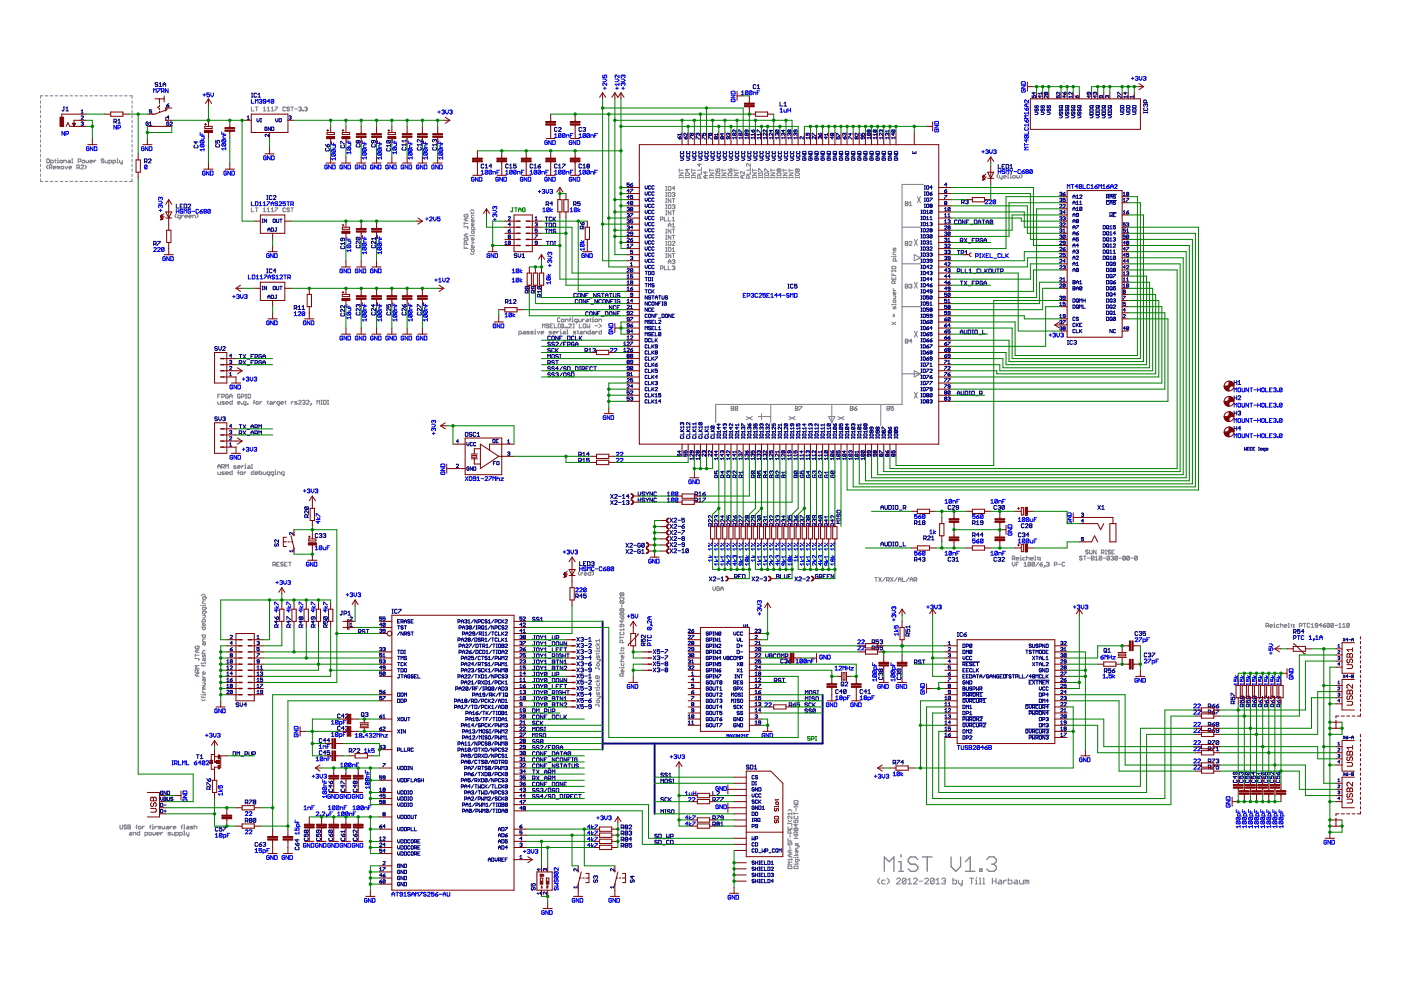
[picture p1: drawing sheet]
<svg xmlns="http://www.w3.org/2000/svg" width="297mm" height="210mm" viewBox="0 0 297 210" stroke-linecap="round" stroke-linejoin="round" font-family="sans-serif">
<g fill="none" stroke="#808080" stroke-width=".21">
<path d="M8.6 37.9v.6h.5M8.6 21.4v.5M8.6 22.4v.5M8.6 23.4v.5M8.6 24.5v.5M8.6 25.5v.5M8.6 26.5v.6M8.6 27.6v.5M8.6 28.6v.5M8.6 29.6v.6M8.6 30.7v.5M8.6 31.7v.5"/>
<path d="M8.6 32.7v.6M8.6 33.8v.5M8.6 34.8v.5M8.6 35.9v.5M8.6 36.9v.5M9.1 20.3h-.5v.5M9.6 38.5h.6M9.6 20.3h.6M10 33.7l.5 .1v.6l-.2 .1-.4-.1zM10.2 35l-.3 .3v.2l.3 .3M10.5 35.5l.5-.1-.1-.4h-.4v.8M10.7 38.5h.5"/>
<path d="M10.7 20.3h.5M10.7 34.5l.6-.1-.1-.4h-.5v.8M10.7 35.5l.3 .3M11.3 35.5h.6l-.2-.2-.4 .1v.3l.4 .1M11.6 34h.3M11.7 38.5h.6M11.7 20.3h.6M11.7 33.8v.6l.2 .1M12.1 34.5h.3M12.1 34h.2v.5M12.3 33.6v.1M12.4 35.4l-.3-.1v.5"/>
<path d="M12.4 35.4l.2-.1 .1 .1v.4M12.4 35.4v.4M12.8 38.5h.5M12.8 20.3h.5M12.8 34l.4 .1-.1 .4-.4-.1zM13 35.4l.4-.1 .1 .4-.4 .1zM13.5 34.5v-.5h.4l.2 .5M13.8 35.3l.3 .5 .3-.5M13.8 38.5h.6M13.8 20.3h.6M14.5 34l.4 .1v.4h-.4l-.1-.1 .1-.2h.4M14.6 35.5h.6l-.2-.2-.4 .1v.3l.4 .1"/>
<path d="M14.9 38.5h.5M14.9 20.3h.5M15.2 33.7h.1v.8M15.2 34.5h.3M15.9 38.5h.5M15.9 20.3h.5M16.3 35.5l.5-.1-.1-.4h-.4v.8M16.6 34.2h.4l.1-.4-.1-.1h-.4v.8M16.6 35.5l.2 .3M17 38.5h.5M17 20.3h.5M17.1 35.1l.2-.1 .4 .1-.6 .7h.6"/>
<path d="M17.5 34l.5 .1-.2 .4-.4-.1zM18 35l.2 .3v.2l-.2 .3M18 38.5h.6M18 20.3h.6M18.2 34v.4l.2 .1 .4-.1v-.4M19.1 38.5h.5M19.1 20.3h.5M19.1 34.2h.5l-.1-.2-.4 .1 .1 .4h.3M19.9 34v.5M20.1 38.5h.6M20.1 20.3h.6M20.3 34l-.4 .2"/>
<path d="M21.2 38.5h.5M21.2 20.3h.5M22 33.8l-.4-.1-.1 .3 .4 .1 .1 .3-.1 .1-.4-.1M22.2 38.5h.6M22.2 20.3h.6M22.3 34v.4l.1 .1h.4v-.5M23.1 34.5h.4l.2-.4-.2-.1h-.4v.8M23.3 38.5h.5M23.3 20.3h.5M24 34.5l.5-.1-.1-.4h-.4v.8M24.3 38.5h.5M24.3 20.3h.5"/>
<path d="M24.8 33.7h.1v.8M24.8 34.5h.3M25.4 38.5h.5M25.4 20.3h.5M25.4 34l.1 .5h.4M25.9 34v.7l-.3 .1M26.4 38.5h.5M26.4 20.3h.5M27.5 20.3h.5v.5M28 37.9v.6h-.5M28 21.4v.5M28 22.4v.5"/>
<path d="M28 23.4v.5M28 24.5v.5M28 25.5v.5M28 26.5v.6M28 27.6v.5M28 28.6v.5M28 29.6v.6M28 30.7v.5M28 31.7v.5M28 32.7v.6M28 33.8v.5M28 34.8v.5"/>
<path d="M28 35.9v.5M28 36.9v.5M53.3 22.7v.8h.6M54.1 22.7h.6M54.4 22.7v.8M55.8 23.5h.6M55.8 23l.3-.3v.8M56.6 23.5h.6M56.6 23l.3-.3v.8M57.5 23.5h.5M57.5 23l.3-.3v.8M58.3 22.7h.6l-.6 .8"/>
<path d="M60.5 22.8l-.1-.1-.4 .1v.6l.1 .1 .4-.1M61.4 22.8l-.2-.1-.4 .1 .2 .3 .4 .1-.2 .3-.4-.1M61.7 22.7h.5M61.9 22.7v.8M62.5 23.1h.6M63.3 22.8l.5-.1 .1 .1-.1 .3M63.6 23.1h.2M63.8 23.1l.1 .1-.1 .3-.5-.1M64.2 23.4l.1 .1zM64.6 22.8l.4-.1 .1 .1-.1 .3M64.9 23.1h.1M65 23.1l.1 .1-.1 .3-.4-.1"/>
<path d="M141.1 39.5h.3M141.3 39.5v.9M141.8 39.5l.4 .2-.1 .7-.4-.2zM143.1 39.9h-.6l.4-.4v.9M144 37.6h.8M144 35.8v.6M144 37.5v.3M144 36.7h.8l-.8 .5h.8M144 36.1h.8M144.8 37.5v.3M145.3 37.6h.8M145.3 36.8l.7-.1 .1 .4-.1 .1h-.6z"/>
<path d="M145.3 37.5v.3M145.7 35.8v.6l-.4-.4h.8M146.1 37.5v.3M146.6 37.6h.8M146.6 36.7h.8l-.8 .5h.8M146.6 36.1h.8M146.6 35.8v.6M146.6 37.5v.3M147.4 37.5v.3M148.3 34.7v.6l-.4-.5h.8M148.4 37.8l-.1-.6-.4 .2v.4h.8M148.7 35.5v.6h-.8"/>
<path d="M148.7 36.4v.5h-.8M149.6 36.4v.5l-.4-.4h.8M149.6 37.2v.6M150 37.2h-.5l-.3 .3 .3 .3h.5M150.5 37.6h.8M150.5 36.7h.8l-.8 .5h.8M150.5 36.1h.8M150.5 35.8v.6M150.5 37.5v.3M151.3 37.5v.3M151.8 36.8l.7-.1 .1 .4-.1 .1h-.6zM151.8 37.6h.8"/>
<path d="M151.8 35.8v.6h.4l-.1-.3 .1-.3 .4 .2-.1 .4M151.8 37.5v.3M152.6 37.5v.3M153.1 37.6h.8M153.1 36.7h.8l-.8 .5h.8M153.1 36.1h.8M153.1 35.8v.6M153.1 37.5v.3M153.9 37.5v.3M154.4 37.6h.8M154.4 36.8l.7-.1 .1 .4-.1 .1h-.6zM154.4 37.5v.3"/>
<path d="M154.4 35.8l.4 .6M154.9 35.8l.3 .2-.1 .4h-.3zM155.2 37.5v.3M155.7 37.6h.8M155.7 36.7h.8l-.8 .5h.8M155.7 36.1h.8M155.7 35.8v.6M155.7 37.5v.3M156.5 37.5v.3M157.4 37.2v.6M157.8 37.2h-.6l-.2 .3 .2 .3h.6M157.8 36.4v.5l-.6-.5-.2 .1 .1 .4"/>
<path d="M158.8 37.8v-.4l-.4-.2-.1 .6h.8M159.1 35.5v.6h-.8M159.1 36.4v.5h-.8M159.1 34.7v.6l-.6-.6-.2 .1 .1 .5M159.6 37.6h.8M159.6 36.7h.8l-.8 .5h.8M159.6 36.1h.8M159.6 35.8v.6M159.6 37.5v.3M160.4 37.5v.3M160.8 37.6h.9M160.8 36.8l.7-.1 .2 .4-.2 .1h-.5z"/>
<path d="M160.8 36.4v-.6l.9 .6M160.8 37.5v.3M161.7 37.5v.3M162.1 37.6h.9M162.1 36.8l.7-.1 .2 .4-.2 .1h-.5zM162.1 36.4v-.6l.9 .6M162.1 37.5v.3M163 37.5v.3M163.4 37.6h.9M163.4 36.7h.9l-.9 .5h.9M163.4 36.1h.9M163.4 35.8v.6"/>
<path d="M163.4 37.5v.3M164.3 37.5v.3M164.7 37.6h.9M164.7 36.8l.7-.1 .2 .4-.2 .1h-.5zM164.7 37.5v.3M165.1 36l-.1-.2-.3 .2 .2 .4 .2-.2M165.1 36l.2-.2 .3 .2-.2 .4-.3-.2M165.1 36v.2M165.6 37.5v.3M166 37.6h.9M166 36.7h.9l-.9 .5h.9M166 36.1h.9"/>
<path d="M166 35.8v.6M166 37.5v.3M166.9 37.5v.3M167.3 37.6h.8M167.3 36.7h.8l-.8 .5h.8M167.3 36.1h.8M167.3 35.8v.6M167.3 37.5v.3M168.1 37.5v.3M168.6 37.6h.9M168.6 36.8l.7-.1 .2 .4-.2 .1h-.5zM168.6 37.5v.3"/>
<path d="M169 36l-.1-.2-.3 .2 .2 .4 .2-.2M169 36l.2-.2 .3 .2-.2 .4-.3-.2M169 36v.2M169.5 37.5v.3M195.8 39.1h-4.5v46.6h-39.6v3.9M211.7 36.9l-.3 .3v.3l.3 .3M211.9 37.2v.4l.6 .2M212.5 37.2v.7l-.3 .1M212.8 37.5h.5l-.1-.3-.4 .2v.2l.4 .2M213.6 37.8h.3M213.6 36.9h.1v.9M214.2 37.8h.2"/>
<path d="M214.2 36.9h.1v.9M214.9 37.2l.4 .2-.2 .4-.4-.2zM215.6 37.2l.1 .6 .4-.2v-.4M216.4 36.9l.3 .3v.3l-.3 .3M37.4 45.4l-.3 .2v.3l.3 .3M38.2 46.2l-.5-.1 .1-.5h.4v.7l-.2 .2M38.5 45.6v.6M38.9 45.6l-.4 .3M39.2 45.9h.6l-.2-.3-.4 .2 .1 .4h.3M40 45.9h.6l-.2-.3-.4 .2v.3l.4 .1M40.9 46.2v-.6h.4l.1 .6M41.7 45.4l.3 .2v.3l-.3 .3"/>
<path d="M53.3 44.1v.8h.6M54.1 44.1h.6M54.4 44.1v.8M55.8 44.3l.3-.2v.8M55.8 44.9h.6M56.6 44.3l.3-.2v.8M56.6 44.9h.6M57.5 44.3l.3-.2v.8M57.5 44.9h.5M58.3 44.1h.6l-.6 .8M60.5 44.2l-.1-.1-.4 .1v.5l.1 .2 .4-.2M61.4 44.2l-.2-.1-.4 .1 .2 .3 .4 .1-.2 .3-.4-.2"/>
<path d="M61.7 44.1h.5M61.9 44.1v.8M98.4 52.1v.6h.8M98.4 47.1v.6M98.4 47.9v.3M98.4 48.1h.7l.1 .1-.1 .3M98.4 47.4h.8M98.5 45.4l-.1 .2 .1 .4h.6l.1-.4-.4-.2v.3M98.5 50.4l-.1 .2 .1 .4 .7-.1-.1-.5h-.3v.3M98.8 46.3v.5M98.8 49.6v.6M98.8 52.4v.3"/>
<path d="M99 51.8v-.4l-.2-.1-.4 .1v.4h.8M99.2 46.3h-.5l-.3 .2 .3 .3h.5M99.2 49.6h-.5l-.3 .3 .3 .3h.5M99.7 44.8l.3-.3h.2l.3 .3M99.7 53.7l.3 .3h.2l.3-.3M99.7 52.9h.8v.4l-.4 .1-.1-.5M100 49.1l.4-.1 .1 .4-.4 .1zM100 45.1v.2M100 51.2l.5 .3-.5 .2M100.1 47.6l-.1 .2h.5M100.1 47.6h.4M100.5 50.5l-.1 .4h-.3l-.1-.4 .2-.1v.5"/>
<path d="M100.5 52.2l-.1 .4h-.3l-.1-.4 .2-.2v.6M100.5 48.7v-.4l-.4-.2-.1 .6h.8M100.5 46.6l-.1 .4h-.3l-.1-.4 .2-.1v.5M100.5 45.6h-.4l-.1 .2v.4h.5M100.5 49.8v.3M100.5 49.9h-.8v.2M100.5 47.3h-.4l-.1 .1 .1 .2M100.5 45.1l-.7 .1M140 46.6h.4l.2-.5-.6-.1v.8M140 56.9l.6-.1-.2-.4h-.4v.8M140.8 46v.8h.6M140.8 56.4v.8h.6"/>
<path d="M141.1 54.6h.3M141.1 53.8h.3M141.1 53.3h.3M141.1 52.5h.3M141.1 52h.3M141.1 51.2h.3M141.1 50.7h.3M141.1 49.9h.3M141.1 49.4h.3M141.1 48.6h.3M141.1 45.6h.3M141.1 44.7h.3"/>
<path d="M141.1 44.2h.3M141.1 43.4h.3M141.1 42.9h.3M141.1 42.1h.3M141.1 41.7h.3M141.1 40.8h.3M141.1 40.4h.3M141.3 40.8v.9M141.3 42.1v.8M141.3 43.4v.8M141.3 44.7v.9M141.3 48.6v.8"/>
<path d="M141.3 49.9v.8M141.3 51.2v.8M141.3 52.5v.8M141.3 53.8v.8M141.7 56.4v.8h.5M141.7 46v.8h.5M141.7 48.1v-.5l.3-.3 .2 .3v.5M141.7 55.9v-.5l.3-.3 .2 .3v.5M141.7 55.5h.5M141.7 47.7h.5M141.8 40.8l.4 .2-.1 .7-.4-.2zM141.8 43.4l.4 .2-.1 .6-.4-.1z"/>
<path d="M141.8 51.2l.4 .1-.1 .7-.4-.1zM141.8 52.5l.4 .1-.1 .7-.4-.1zM142.2 42.1v.8l-.5-.8v.8M142.2 44.7v.9l-.5-.9v.9M142.2 48.6v.8l-.5-.8v.8M142.2 49.9v.8l-.5-.8v.8M142.2 53.8v.8l-.5-.8v.8M142.5 46.3l.3-.3v.8M142.5 47.6l.3-.3v.8M142.5 43.6l.4-.2 .2 .2-.2 .2M142.5 56.5l.4-.1 .2 .1-.2 .3M142.5 41l.4-.2 .2 .2-.2 .2"/>
<path d="M142.5 51.3l.2-.1 .4 .1-.6 .7h.6M142.5 55.2l.4-.1 .2 .1-.2 .3M142.5 53.8h.6M142.5 52.8l.3-.3v.8M142.5 53.3h.6M142.5 49.9h.6M142.5 48.6h.6M142.5 48.1h.6M142.5 46.8h.6M142.5 44.7h.6M142.5 42.1h.6M142.8 56.8h.1"/>
<path d="M142.8 55.5h.1M142.8 42.1v.8M142.8 44.7v.9M142.8 48.6v.8M142.8 49.9v.8M142.8 53.8v.8M142.8 43.8h.1M142.8 41.2h.1M142.9 55.5l.2 .1-.2 .3-.4-.1M142.9 56.8l.2 .1-.2 .3-.4-.1M142.9 41.2l.2 .2-.2 .3-.4-.2M142.9 43.8l.2 .2-.2 .2-.4-.1"/>
<path d="M189 54.4h.1M189.1 58.7v.6h.8v-.6M189.1 57.3v.3M189.1 57.9v.5h.8M189.1 57.4h.8M189.2 56.5h.6l.1 .4-.7 .1-.1-.1zM189.4 52.6l.1 .5 .3-.5 .1 .5M189.5 58.1v.3M189.5 59v.3M189.9 53.4l-.5 .2v.4h.5M189.9 54.4h-.5v.1M189.9 55.4v-.5l-.4-.1-.1 .6h.8"/>
<path d="M189.9 54.3v.2M189.9 57.3v.3M189.9 59.5l-.2 .3M191.3 48.2h3.9M191.3 55.9h3.9M191.9 51.2h.5l.1 .1-.1 .3 .1 .3-.1 .1h-.5zM191.9 42.8l.6 .1-.1 .3 .1 .3-.1 .1h-.5zM191.9 43.2h.5M191.9 51.6h.5M192.8 51.3l.1-.1 .4 .1-.5 .7h.5M192.8 43.6h.5M192.8 43.1l.3-.3v.8"/>
<path d="M193.8 54l1.4 .7-1.4 .6zM193.8 50.8l.7 1.2M193.8 59.8l.7 1.3M194.5 41.7l.7 1.3M194.5 50.8l-.7 1.2M194.5 59.8l-.7 1.3M195.2 41.7l-.7 1.3M110 70.8l.6-.1-.2-.4h-.4v.8M111 70.3l.4 .1v.4h-.4l-.2-.1 .2-.2h.4M112.2 70.3h-.4l-.1 .1 .5 .3-.5 .1M113.1 70.3h-.5l-.1 .1 .6 .3-.6 .1M113.3 70.3h.2v.5"/>
<path d="M113.3 70.8h.3M113.5 69.8v.2M113.9 70.3l.3 .5 .2-.5M114.7 70.5h.6l-.2-.2-.4 .1v.3l.4 .1M115 69.5v-.8l.3 .3 .2-.3v.8M116.4 68.8l-.4-.1-.2 .3 .4 .1 .2 .3-.2 .1-.4-.1M116.7 69.1h.2M116.9 70.3l-.5 .1 .5 .3-.5 .1M117.2 68.7h-.5v.8h.5M117.2 70.5h.6l-.2-.2-.4 .1 .2 .4h.2M117.5 68.7v.8h.6M118.1 70.3v.5"/>
<path d="M118.5 70.3l-.4 .2M118.6 68.7h-.3v.8h.3M118.8 67.5l-.2-.1-.4 .1 .1 .7 .5-.1M118.8 70.3h.1v.5M118.8 70.8h.2M118.9 69.8v.2M119 67.8l.5-.1 .1 .4-.4 .1zM119.5 68.8l-.2-.1-.4 .1v.6M119.5 68.8v.6l-.2 .1-.4-.1M119.5 68.8l-.6 .6M119.5 70.3l.4 .1v.4h-.4l-.2-.1 .2-.2h.4M119.7 69.4l.2 .1z"/>
<path d="M119.9 68.2v-.5l.5 .1v.4M120.2 69.4l.1 .1zM120.2 70h.1v.8M120.2 70.8h.2M120.6 68.8l.1-.1 .4 .1-.5 .7h.5M120.7 67.8h.3M121 67.4l-.2 .1v.7M121.3 68.2h.2M121.3 67.7h.1v.5M121.4 68.7h.3v.8h-.3M121.4 67.2v.2M122.1 70.3l-.6 .1 .6 .3-.6 .1"/>
<path d="M122.4 70.3h.3M122.4 68.2h-.4l-.2-.1 .2-.4h.4v.6l-.3 .2M122.5 70.1v.6l.2 .1M122.7 67.7l.1 .5h.4v-.5M122.8 68.7v.8h.6M123.1 70.3l.4 .1v.4h-.4l-.2-.1 .2-.2h.4M123.5 67.7v.5M123.6 68.8l.2-.1 .4 .1-.1 .7-.5-.1zM123.8 70.8v-.5h.4l.1 .5M123.9 67.7l-.4 .2M124.3 67.7l.4 .1v.4h-.4l-.1-.1 .1-.2h.4M124.5 68.7v.8l.3-.3 .2 .3v-.8"/>
<path d="M125 67.7h.3M125.2 70v.8l-.6-.1 .2-.4h.4M125.2 67.5v.6l.1 .1M125.6 70.3l.4 .1v.4h-.4l-.2-.1 .2-.2h.4M125.6 68.2h.3M125.6 67.7h.1v.5M125.7 67.2v.2M126.1 69.1h.6M126.1 67.8l.5-.1 .1 .4-.4 .1zM126.3 70.3v.5M126.7 70.3l-.4 .2M127 68.7l.5 .4-.5 .4"/>
<path d="M127 68.2v-.5l.5 .1v.4M127.5 70v.8h-.4l-.1-.4 .1-.1h.4M189.1 68.3l.8 .6M189.4 62.7l.5 .2-.1 .4h-.4M189.4 65l.1 .5 .3-.5 .1 .1v.4M189.4 61.2l.3 .4M189.4 66.6v.6M189.4 61.6h.5M189.5 63.6l.4 .1-.1 .4-.4-.1zM189.7 60.1v-.4l-.5-.2-.1 .6h.8M189.7 66.6v.6M189.9 68.3l-.8 .6"/>
<path d="M189.9 62l-.1 .5h-.3l-.1-.5 .3-.1v.6M189.9 64.4v.3M189.9 64.6h-.8v.1M191.3 65h3.9M191.3 79.3h3.9M191.9 60.3l.6 .1-.1 .3 .1 .3-.1 .1h-.5zM191.9 71.9l.6 .2-.1 .2 .1 .3-.1 .1h-.5zM191.9 60.7h.5M191.9 72.3h.5M192.8 60.4l.4-.1 .1 .1-.1 .3M193.1 60.7h.1M193.2 60.7l.1 .1-.1 .3-.4-.1"/>
<path d="M193.3 72.3h-.5l.4-.4v.8M193.8 78.6l1.4 .7-1.4 .6zM193.8 70.2l.7 1.3M194.5 70.2l-.7 1.3M46.2 85.2l.1 .5h.4v-.5M46.2 99.3v-.5l.3-.3 .2 .3v.5M46.2 84h.3M46.2 98.9h.5M46.7 83.6h-.5v.8M47 84.1h.4l.2-.4-.6-.1v.8M47 99h.4l.2-.1-.2-.4h-.4v.8M47.3 99l.3 .3"/>
<path d="M47.6 85.2l-.6 .1 .6 .3-.6 .1M47.9 85.4h.5l-.1-.2-.4 .1v.3l.4 .1M47.9 99.3v-.8l.2 .3 .3-.3v.8M48.4 83.7l-.1-.1-.4 .1 .1 .7 .4-.1v-.3h-.3M48.7 84h.5M48.7 84.4v-.5l.3-.3 .2 .3v.5M49.2 84.9v.8l-.5-.1 .1-.4h.4M49.2 99.8v.8l-.5-.1 .1-.4h.4M50.1 98.8h-.4l-.2 .1 .2 .1 .4 .2-.6 .1M50.4 85.4h.5l-.1-.2-.4 .1v.3l.4 .1M50.4 99h.5l-.1-.2-.4 .1 .1 .4h.3M50.6 99.8l-.1 .1v.7"/>
<path d="M50.9 83.7l-.1-.1-.4 .1v.6l.4 .1 .1-.4h-.3M51.2 84.1h.4l.2-.4-.6-.1v.8M51.2 85.6l.1 .1zM51.2 98.8v.5M51.6 98.8l-.4 .2M51.9 99.3h.3M51.9 98.8h.1v.5M52 83.6h.3M52 84.4h.3M52 98.3v.2M52.2 83.6v.8M52.2 85.7l-.6-.1 .2-.4h.4v.7l-.3 .1"/>
<path d="M52.5 85.6l.1 .1zM52.6 83.7l.1-.1 .4 .1-.1 .7-.4-.1zM52.6 98.8l.4 .1v.4h-.4l-.1-.1 .1-.2h.4M53.3 98.5h.1v.8M53.3 99.3h.3M53.7 85.3h.3M53.8 99.8v.8l-.5-.1 .1-.4h.4M54 84.9l-.2 .1v.7M54.3 85.3l.4-.1 .1 .4-.4 .1zM54.9 99.8v.8l.6-.1-.1-.4h-.5M55.1 85.2v.5M55.5 85.2l-.4 .2"/>
<path d="M56.6 85.2h.3M56.7 85v.6l.2 .1M57.3 85.2l.4 .1v.4h-.4l-.1-.1 .1-.2h.4M58 85.2v.5M58.4 99.6v.2M58.4 85.2l-.4 .2M59.3 85.7l-.6-.1 .1-.4h.5v.7l-.3 .1M59.5 85.4h.6l-.1-.2-.5 .1v.3l.5 .1M60.4 85.2h.3M60.5 85v.6l.2 .1M61.8 85.2v.5M62.2 85.2l-.4 .2"/>
<path d="M63 85.2l-.5 .1 .5 .3-.5 .1M63.3 85l.1-.1 .5 .1-.6 .7h.6M64.1 85l.5-.1 .1 .1-.1 .3M64.4 85.3h.2M64.6 85.3l.1 .1-.1 .3-.5-.1M65 85l.1-.1 .4 .1-.5 .7h.5M66 85.6l.1 .1zM66.1 85.7l-.3 .3M67.2 85.7v-.8l.3 .3 .3-.3v.8M68 85.7h.3M68 84.9h.3M68.2 84.9v.8"/>
<path d="M68.6 84.9l.6 .1v.6l-.2 .1h-.4zM69.4 85.7h.3M69.4 84.9h.3M69.6 84.9v.8M155 86.2l.6 .1-.2 .3 .2 .3-.2 .1h-.4zM155 86.6h.4M156 86.6l-.1-.2 .1-.2 .4 .1-.1 .3M156 86.6l-.1 .1 .1 .3 .4-.1-.1-.3M156 86.6h.3M158.2 88.3l1.3 .7M159.5 88.3l-1.3 .7M160.8 88.3h2.6"/>
<path d="M161.5 87.7v1.3M163.4 85.7v3.9M167.3 88.3l1.3 .7M168.6 88.3l-1.3 .7M168.6 86.2l.6 .1-.2 .3 .2 .3-.2 .1h-.4zM168.6 86.6h.4M169.5 86.2h.5l-.5 .8M175.7 88.3h1.3l-.6 1.3zM176.4 85.7v3.9M177.7 88.3l1.2 .7M178.9 88.3l-1.2 .7M180.3 86.2h.4l.1 .1-.1 .3 .1 .3-.1 .1h-.4z"/>
<path d="M180.3 86.6h.4M181.1 86.6h.4l.2 .3-.4 .1zM181.7 86.2l-.6 .4M186.7 85.7v4.6M188.1 86.2l.5 .1-.1 .3 .1 .3-.1 .1h-.4zM188.1 86.6h.4M189.4 86.2h-.5v.4l.3-.2 .2 .2-.1 .4-.4-.1M193.8 83.2l.7 1.3M194.5 83.2l-.7 1.3M46.2 100.1l.1 .5h.4v-.5M47.6 100.1l-.6 .1 .6 .3-.6 .1M47.9 100.3h.5l-.1-.2-.4 .1v.3l.4 .1"/>
<path d="M50.4 100.2h.2M50.9 100.2l.4-.1 .2 .4-.4 .1zM51.8 100.1v.5M52.2 100.1l-.4 .2M54.1 100.3h.6l-.2-.2-.4 .1v.3l.4 .1M55.8 100.1l.1 .5h.4v-.5M57.2 100.6l-.6-.1 .1-.4h.5v.7l-.3 .1M57.8 119.8h.5l.1-.4-.6-.2v.8M58 100.6h-.4l-.2-.4 .6-.1v.7l-.3 .1M58.1 119.8l.3 .2M58.3 100.1h.1v.5M58.3 100.6h.3"/>
<path d="M58.7 119.6h.2M58.8 100.6v-.5h.5l.1 .5M59.2 119.2h-.5v.8h.5M60.1 119.4l-.5-.2-.1 .3 .4 .1 .2 .3-.2 .1-.4-.1M60.2 100.6l-.5-.1 .1-.4h.4v.7l-.2 .1M60.3 119.6h.3M60.9 119.2h-.6v.8h.6M61.2 119.2h.5M61.5 119.2v.8M214.6 119.2v.6l.3 .2 .3-.2v-.6M214.6 118.5h.4l.2-.5-.6-.1v.8M214.9 118.5l.3 .2"/>
<path d="M215.5 118.5h.5l-.1-.3-.4 .1v.3l.4 .1M215.5 119.6h.2M216 119.2h-.5v.8M216.3 118.7h.3M216.3 118.2h.1v.5M216.4 117.8v.1M217.1 119.5l.3-.3v.8M217.4 118.2l-.5 .1 .1 .4h.4M217.7 118.3l.4-.1 .1 .5M217.7 117.9v.8M218.5 118.5h.6l-.2-.3-.4 .1v.3l.4 .1M218.5 119.4v.5l-.1 .1-.4-.1"/>
<path d="M218.5 119.4l-.4-.2-.1 .2v.5M218.5 119.4l-.5 .5M219.4 117.9h.1v.8M219.4 118.7h.2M219.4 119.4l-.5-.2-.1 .7M219.4 119.4l-.2 .6-.4-.1M219.4 119.4l-.6 .5M219.9 118.2h.3M220 118v.6l.2 .1M220.2 119.2l-.6 .8M220.5 118.6l.1 .1zM220.5 118.2l.1 .1z"/>
<path d="M220.5 119.6h.4l.1 .3-.4 .1zM221 119.2l-.5 .4M221.4 119.9l.2 .1zM221.9 119.4l.4-.2 .1 .2-.1 .2M222.1 119.6h.2M222.3 119.6l.1 .2-.1 .2-.4-.1M223.5 119.8h.4l.2-.4-.6-.2v.8M224.4 119.6h.5M225.8 119.4l-.2-.2-.4 .2v.5l.1 .1 .5-.1M229.4 118l-.1-.1-.4 .1 .1 .3 .4 .2-.1 .2-.4-.1M229.7 117.9h.6M230 117.9v.8"/>
<path d="M230.5 118.3h.6M230.7 116.8l-.1-.2-.4 .2 .1 .2 .4 .2-.1 .3-.4-.2M231 116.6l.1 .9 .5-.2v-.7M231.9 118l-.1-.1-.4 .1v.6M231.9 118v.6l-.1 .1-.4-.1M231.9 118l-.5 .6M232.2 118.7h.6M232.2 118.2l.3-.3v.8M232.4 116.6v.9l-.6-.9v.9M233.5 117.2h.4l.2-.2-.2-.4h-.4v.9M233.6 118l-.1-.1-.5 .1v.6M233.6 118v.6l-.1 .1-.5-.1"/>
<path d="M233.6 118l-.6 .6M233.8 117.2l.3 .3M233.9 118.3h.5M234.4 116.6h.2M234.4 117.5h.2M234.5 116.6v.9M235.3 118l-.2-.1-.4 .1v.6M235.3 118v.6l-.2 .1-.4-.1M235.3 118l-.6 .6M235.5 116.8l-.5-.2-.1 .3 .4 .1 .2 .3-.2 .2-.4-.2M235.6 118l.4-.1 .1 .1-.1 .3M235.7 117h.3"/>
<path d="M235.8 118.3h.2M236 118.3l.1 .2-.1 .2-.4-.1M236.3 116.6h-.6v.9h.6M236.9 118l-.1-.1-.4 .1v.6M236.9 118v.6l-.1 .1-.4-.1M236.9 118l-.5 .6M237.2 118.3h.6M238.6 118l-.1-.1-.4 .1v.6M238.6 118v.6l-.1 .1-.4-.1M238.6 118l-.5 .6M239.5 118l-.2-.1-.4 .1v.6M239.5 118v.6l-.2 .1-.4-.1"/>
<path d="M239.5 118l-.6 .6M239.7 118.3h.6M241.1 118l-.1-.1-.4 .1v.6M241.1 118v.6l-.1 .1-.4-.1M241.1 118l-.5 .6M41.4 139.6h.7l.1 .1-.1 .3M41.4 138.9h.8M41.4 138.6v.6M41.4 139.5v.2M41.5 137l-.1 .1 .1 .4h.6l.1-.4-.4-.1v.2M41.8 137.8v.5M42.2 137.8h-.5l-.3 .3 .3 .2h.5"/>
<path d="M42.5 128.4h.2M42.7 133h.8l-.1 .5-.4-.1v-.4M42.7 138.5h.8M42.7 131.8h.8v-.4l-.4-.1-.1 .5M42.7 134.6h.8l-.1 .6-.4-.2v-.4M42.7 126.3l.3-.3h.2l.3 .3M43 138.8l.1 .6 .1-.5 .2-.1 .1 .1v.5M43 130.5h.5v.4l-.5 .1M43.2 136.3v.4l.2 .2 .1-.2v-.4h-.4l-.1 .4M43.2 139.6v.5l.2 .1 .1-.1v-.5h-.4l-.1 .5M43.5 132.3l-.1 .4-.4-.2v-.2l.2-.2v.6M43.5 126.6v.4l-.1 .1-.4-.1v-.4h.6l.2 .2"/>
<path d="M43.5 127.4l-.5 .1v.5h.5M43.5 128.4h-.5v.1M43.5 128.8v.4l-.1 .1-.4-.1v-.4h.6l.2 .3M43.5 129.6v.4l-.4 .2-.1-.6h.6l.2 .3M43.5 135.5h-.4l-.1 .1v.4h.5M43.5 138h-.4l-.1 .1 .1 .4M43.5 128.2v.3M122.9 121.2l-.3 .2v.3l.3 .3M123.2 121.4v.6M123.6 121.4l-.4 .3M123.9 121.7h.5l-.1-.3-.4 .2v.3l.4 .1M125.3 121.2v.8l-.6-.1 .2-.5h.4"/>
<path d="M125.6 121.2l.2 .2v.3l-.2 .3M126.1 138h.2M126.3 136.8h.8M126.5 137.1l.2 .5 .4-.1v-.4M126.5 139l.2 .6 .2-.6 .2 .1v.5M126.5 138.5v.2M126.5 139.8h.7l.2 .3M126.5 136.4l.3 .4 .3-.4M127.1 135.5v.6M127.1 137.9v.3M127.1 139.8l-.2 .6h-.4M127.1 138h-.6v.2"/>
<path d="M127.1 138.5l-.2 .1h-.5M127.1 135.8h-.8l.2 .3M131.4 134.9v.5M131.4 135.1h.9M131.4 130.7l.4 .6M131.6 125.7l-.2 .4 .7 .1M131.6 127.4l-.2 .4 .7 .1M131.6 129l-.2 .5 .7 .1M131.6 129.9l-.2 .1 .2 .4h.5M131.6 134l-.2 .2 .2 .4h.5l.2-.1-.2-.5M131.6 125.7h.5l.2 .1-.2 .4M131.6 127.4h.5l.2 .1-.2 .4"/>
<path d="M131.6 129l.7 .2-.2 .4M131.6 129.9h.5l.2 .1-.2 .4M131.6 129.9l.5 .5M131.6 129l.5 .6M131.6 127.4l.5 .5M131.6 125.7l.5 .5M131.7 137.4l.1 .1zM131.7 137.8v.3M131.8 132.4l-.1 .5-.3-.1 .2-.4h.5l.2 .1-.2 .4M131.8 130.8l.3-.1 .2 .4-.5 .2zM131.8 128.2v.6M131.8 131.5v.6l-.4-.4h.9"/>
<path d="M132 136.3v-.5l-.4-.1-.2 .6h.9M132.1 137.4l.2 .1zM132.3 126.5v.6l-.6-.6-.3 .2 .2 .4M132.3 138.5h-.9v.1M132.3 139l-.2 .5h-.3l-.1-.5 .3-.1v.6M132.3 133.2v.6M132.3 138.3v.3M132.3 139.7h-.5l-.1 .2 .1 .4M132.3 137.8l-.2 .1h-.5M132.3 133.5h-.9l.3 .3M151.1 124.4v.5l.3 .3 .3-.3v-.5M152.5 124.5l-.1-.1-.4 .1 .1 .7 .4-.1v-.3h-.2"/>
<path d="M152.8 124.8h.6M152.8 125.2v-.5l.3-.3 .3 .3v.5M185.5 122.4h.5M185.7 122.4v.9M186.3 122.4l.6 .9M186.9 122.4l-.6 .9M187.7 122.4l-.6 .9M188 123l.5-.1-.1-.5h-.4v.9M188.3 123l.2 .3M188.8 122.4l.6 .9M189.4 122.4l-.6 .9M190.2 122.4l-.5 .9"/>
<path d="M190.5 123.3v-.6l.3-.3 .2 .3v.6M190.5 122.9h.5M191.3 122.4v.9h.6M192.7 122.4l-.5 .9M193 122.9h.5M193 123.3v-.6l.3-.3 .2 .3v.6M193.8 123l.6-.1-.2-.5h-.4v.9M194.1 123l.3 .3M217.1 120h.6M221.6 120l-.3 .3M268.4 132.7l.5-.1-.1-.4h-.4v.8M268.7 132.7l.2 .3"/>
<path d="M269.2 132.7h.6l-.2-.3-.4 .2 .2 .4h.2M270.1 133h.2M270.1 132.4h.1v.6M270.2 132v.2M271.2 132.4l-.6 .2 .2 .4h.4M271.5 132.6l.4-.2 .1 .6M271.5 132.2v.8M272.3 132.7h.5l-.1-.3-.4 .2v.3l.4 .1M273.1 132.2h.2v.8M273.1 133h.3M273.7 132.4h.3M273.8 132.3v.6l.2 .1"/>
<path d="M274.2 132.9l.2 .1zM274.2 132.4l.2 .2zM275.5 132.7h.4l.2-.4-.2-.1h-.4v.8M276.3 132.2h.6M276.6 132.2v.8M277.7 132.3l-.1-.1-.4 .1v.6l.1 .1 .4-.1M278 133h.6M278 132.4l.3-.2v.8M279.4 132.6l-.6-.2 .2-.2 .4 .1v.6l-.1 .1-.5-.1M280.2 132.6h-.5l.4-.4v.8M280.5 132.6h.4l.2 .3-.5 .1zM281.1 132.2l-.6 .4"/>
<path d="M281.9 132.3l-.4-.1-.2 .7M281.9 132.3v.6l-.2 .1-.4-.1M281.9 132.3l-.6 .6M282.7 132.3l-.4-.1-.1 .1v.6M282.7 132.3l-.1 .7-.4-.1M282.7 132.3l-.5 .6M283 132.6h.6M283.8 133h.6M283.8 132.4l.3-.2v.8M284.7 133h.5M284.7 132.4l.3-.2v.8M286.1 132.3l-.5-.1-.1 .7"/>
<path d="M286.1 132.3v.6l-.2 .1-.4-.1M286.1 132.3l-.6 .6M41.8 142.8v.6M41.9 142.5l-.1-.5-.4 .1v.4h.8M42.2 142.8h-.5l-.3 .3 .3 .3h.5M42.2 141.1h-.8l.3 .3-.3 .3h.8M42.2 142l-.3 .3M42.5 147.3h.2M42.7 141l.8 .2M42.7 148.3l.3 .2h.2l.3-.2M42.7 147.7l.8 .1M43 143.3l.2 .4"/>
<path d="M43 146.5l.2 .4M43 146.9h.5M43 144.8l.5 .1-.1 .5h-.4M43 143.7h.5M43.1 141v.3M43.1 147.7v.3M43.1 145.9l-.1 .3h.5M43.1 145.9h.4M43.2 144v.4l.2 .1 .1-.1v-.4h-.4l-.1 .4M43.5 142.6l-.1 .4h-.3l-.1-.4 .2-.2v.6M43.5 147.3h-.5v.1M43.5 140.5v.3"/>
<path d="M43.5 147.2v.2M43.5 145.6h-.4l-.1 .2 .1 .1M43.5 140.6h-.8v.2M126.1 145.8h.2M126.3 149.4h.6l.2 .2-.2 .2M126.3 141.6h.6l.2 .2-.2 .3M126.3 141.5v.3M126.3 149.3v.3M126.3 144.5h.8M126.4 143.3h.5l.2 .1-.2 .4M126.4 143.3l-.1 .4 .6 .1M126.4 143.3l.5 .5"/>
<path d="M126.5 144.8l.2 .6 .4-.2v-.4M126.5 146.8l.2 .5 .2-.5 .2 .1v.4M126.5 148.6l.4-.1 .2 .4-.4 .1zM126.5 146.2v.3M126.5 147.6h.7l.2 .3M126.5 144.1l.3 .4 .3-.4M126.7 140.7l.4 .1-.2 .4-.4-.1zM127.1 145.7v.2M127.1 147.6v.4l-.6 .2M127.1 145.8h-.6v.1M127.1 146.2l-.2 .2h-.5M131.3 141.6h.1"/>
<path d="M131.4 140.3h.9M131.7 140.6l.1 .5 .5-.1v-.4M132 143.4v-.5l-.4-.1-.2 .6h.9M132.3 142.8l-.3 .3M132.3 142.1l-.2 .4h-.3l-.1-.4 .3-.1v.5M132.3 141.4v.3M132.3 141.6h-.6v.1M25.4 174.9v.7l.2 .1 .4-.1v-.7M26.8 175.1l-.4-.2-.1 .3 .4 .1 .1 .3-.1 .1-.4-.1M27.1 174.9h.4l.2 .2-.2 .6h-.4zM27.1 175.3h.4M27.5 176.5l.4 .1v.5h-.4l-.1-.2 .1-.1h.4"/>
<path d="M28.2 177.1v-.6l.6 .1v.5M28.8 175.3h.3M29.1 174.9l-.2 .8M29.3 175.3l.5-.1 .1 .4-.4 .1zM29.6 176.2v.9h-.4l-.1-.5 .5-.1M30.2 175.2v.5M30.6 175.2l-.4 .3M30.7 177.1h.5l.1-.2-.1-.4h-.5v.8M31.7 175.3h.3M31.7 176.5l.4 .1-.1 .5-.4-.2zM32 174.9l-.1 .8M32.3 175.7h.3"/>
<path d="M32.3 175.2h.1v.5M32.4 174.8v.1M32.4 176.5l.1 .6 .5-.2v-.4M32.8 175.2v.5M33.2 175.2l-.4 .3M33.2 176.8h.6l-.1-.3-.5 .1v.3l.5 .2M33.8 175.3l-.3-.1v.5M33.8 175.3v.4M33.8 175.3l.1-.1 .2 .1v.4M34.1 176.5v.6M34.4 175.2v.4l.1 .1 .4-.1v-.4M34.5 176.5l-.4 .3"/>
<path d="M35.3 175.2l.5 .1v.4h-.5l-.1-.1 .1-.1h.5M36 175.2v.5M36.2 176.5l-.6 .1 .4 .2 .2 .1-.2 .2h-.4M36.4 175.2l-.4 .3M36.4 176.5l.2 .6h.4v-.6M36.7 175.5h.6l-.2-.3-.4 .1v.3l.4 .1M37.3 177.1h.4l.1-.2-.1-.4h-.4v.8M38.1 177.1l.6-.2-.2-.4h-.4v.8M38.4 175.3h.3M38.7 174.9l-.2 .2v.6M38.9 175.7h.3M38.9 174.9h.2v.8"/>
<path d="M38.9 177.1h.3M38.9 176.2h.2v.9M39.5 176.5v.4l.5 .2M39.6 175.2l.5 .1v.4h-.5l-.1-.1 .1-.1h.5M40 176.5v.7l-.2 .1M40.9 175.2h-.4l-.2 .1 .2 .2 .4 .1-.6 .1M41.2 175.3l.4-.1 .1 .5M41.2 174.9v.8M167.1 174.6h.7l.1 .1-.1 .3M167.1 175.3v.5h.8v-.5M167.1 174.4v.3M167.1 177.8v.5h.8"/>
<path d="M167.1 173.9l.2 .3h.3l.3-.3M167.1 171.9l.2-.2h.3l.3 .2M167.2 178.6l-.1 .4 .2 .2 .2-.4 .3-.2 .1 .2-.1 .4M167.5 175.6v.2M167.5 177v.5M167.5 178.1v.2M167.5 179.5v.5M167.6 176.7v-.4l-.4-.2-.1 .6h.8M167.9 172.2v.6M167.9 173v.6l-.6-.6-.2 .2 .1 .4M167.9 172.5h-.8l.2 .3M168.4 173.9v.5h.4l-.2-.4 .5-.1 .1 .1-.1 .4"/>
<path d="M168.4 169.8l.7-.1 .1 .6h-.8zM168.4 172.5h.8M168.4 172.2v.6M168.4 177.8h.8M168.4 177.2h.8M168.4 170.5h.8l-.8 .6h.8M168.5 173l-.1 .2 .1 .4h.6l.1-.1-.1-.5M168.6 179.3h.7l.2 .3M168.6 178.9l.2 .1zM168.8 175.7l.1-.1 .3 .1-.1 .4-.3-.1M168.8 175.7l-.2-.1-.2 .1 .1 .4 .3-.1M168.8 171.4v.5"/>
<path d="M168.8 174.7v.6l-.4-.4h.8M168.8 175.7v.3M168.8 177.2v.6M168.9 176.9l-.1-.5-.4 .1v.4h.8M169.1 178.9l.1 .1zM169.2 179.3l-.1 .6h-.5M169.2 176.4l-.3 .3M167.1 183.8l.1-.2h.6l.1 .6h-.8zM167.5 180.3v.5M167.5 181.1v.6M167.9 181.9v.6M167.9 182.8h-.8l.2 .3-.2 .2h.8"/>
<path d="M167.9 182.2h-.8l.2 .3M167.9 181.1h-.6l-.2 .3 .2 .3h.6M167.9 180.3h-.6l-.2 .3 .2 .2h.6M168.2 183.2h.2M168.2 181.8h.2M168.4 183.8l.1-.2h.6l.1 .6h-.8zM168.4 181.4h.8M168.6 181l.3 .4 .3-.4M169.2 182.2l-.1 .6-.5-.2v-.4h.7l.2 .3M169.2 180.3l-.1 .4h-.3l-.2-.4 .3-.2v.6M169.2 181.8h-.6v.1M169.2 183.2h-.6v.1"/>
<path d="M169.2 181.7v.2M169.2 183.1v.2M186.5 186.2l-.4 .4v.4l.4 .4M187.7 186.6h-.6l-.2 .2v.4l.2 .2h.6M188.1 186.2l.4 .4v.4l-.4 .4M190.1 186.4l.2-.2h.4l.2 .2v.2l-.8 .8h.8M192.1 186.4v.8l-.2 .2h-.4l-.2-.2M192.1 186.4l-.2-.2h-.4l-.2 .2v.8M192.1 186.4l-.8 .8M192.5 187.4h.8M192.5 186.6l.4-.4v1.2M193.7 186.4l.2-.2h.4l.2 .2v.2l-.8 .8h.8"/>
<path d="M194.9 186.8h.8M196.1 186.4l.2-.2h.4l.2 .2v.2l-.8 .8h.8M198.1 186.4v.8l-.2 .2h-.4l-.2-.2M198.1 186.4l-.2-.2h-.4l-.2 .2v.8M198.1 186.4l-.8 .8M198.5 187.4h.8M198.5 186.6l.4-.4v1.2M199.6 186.4l.3-.2h.4l.1 .2-.1 .4M200 186.8h.3M200.3 186.8l.1 .2-.1 .4h-.4l-.3-.2M202 186.2v1.2h.6l.2-.2v-.4l-.2-.2h-.6M203.2 186.6v.6l.2 .2h.6"/>
<path d="M204 186.6v1l-.4 .2M205.6 186.2h.8M206 186.2v1.2M206.8 186.6h.2v.8M206.8 187.4h.4M207 186v.2M207.6 187.4h.4M207.6 186.2h.2v1.2M208.4 187.4h.4M208.4 186.2h.2v1.2M210.4 186.8h.8M210.4 186.2v1.2"/>
<path d="M211.2 186.2v1.2M211.8 186.6h.4l.2 .2v.6h-.6l-.2-.2 .2-.2h.6M212.8 186.6v.8M213.4 186.6h-.2l-.4 .4M213.8 186.2v1.2h.6l.2-.2v-.4l-.2-.2h-.6M215.2 186.6h.4l.2 .2v.6h-.6l-.2-.2 .2-.2h.6M216.2 186.6v.6l.1 .2h.7v-.8M217.7 186.8l-.4-.2v.8M217.7 186.8v.6M217.7 186.8l.3-.2 .1 .2v.6"/>
</g>
<g fill="none" stroke="#808080" stroke-width=".28">
<path d="M187.5 184.7v-3l1 1 1-1v3M190.5 182.7h.5v2M190.5 184.7h1M191 181.2v.5M194.6 182.2l-.5-.5h-1l-.5 .5v.5l.5 .5h1l.5 .5v.5l-.5 .5h-1l-.5-.5M195.6 181.7h2M196.6 181.7v3M201.7 181.7v2l.9 1 1.1-1v-2M204.7 184.7h2M204.7 182.7l1-1v3M207.7 184.2h.5v.5h-.5zM209.2 182.2l.5-.5h1l.5 .5v.5l-.5 .5"/>
<path d="M210.2 183.2h.5M210.7 183.2l.5 .5v.5l-.5 .5h-1l-.5-.5"/>
</g>
<g fill="none" stroke="#00f" stroke-width=".21">
<path d="M32.6 19.6v-.8l.3 .3 .2-.3v.8M33.4 18.8h.6l-.6 .8M34.2 19.3l.6-.1-.1-.4h-.5v.8M34.5 19.3l.3 .3M35.6 18.8v.8l-.5-.8v.8M43.3 19.8v.6M44.4 19.7h-.5v.4l.4-.1 .1 .4-.1 .1-.4-.1M44.7 19.7v.6l.3 .2 .3-.2v-.6M127.8 16.8h.6l.2 .2-.2 .3h-.6M127.8 15.9v.6h.4l-.1-.3 .1-.3 .4 .2-.1 .4M128 18.7h.5M128.2 18.4v.6"/>
<path d="M128.6 17.6v.5l-.5-.5-.3 .1 .2 .4M130.4 16.8h.6l.2 .2-.2 .3h-.6M130.5 18.7h.6M130.8 18.4v.6M131.2 17.9h-.8l.3 .2M131.2 15.9v.6l-.5-.6-.3 .2 .1 .4M131.2 17.6v.5M131.7 16.8h.5l.3 .2-.3 .3h-.5M131.8 18.7h.6M132.1 16.1v.1M132.1 17.7v.2M132.1 18.4v.6"/>
<path d="M132.1 17.7l-.1-.1-.3 .1 .1 .4M132.1 16.1l-.1-.2-.3 .2 .1 .4M132.1 17.7l.1-.1 .3 .1-.1 .4M132.1 16.1l.1-.2 .3 .2-.1 .4M155.2 19.3h.5l.2 .6h-.9zM157.2 19.5l.3-.2v.8M158.6 19.4l-.1 .7-.5-.2M158.6 19.4l-.1-.1-.5 .1v.5M158.6 19.4l-.6 .5M159.4 19.4v.5l-.1 .2-.4-.2M159.4 19.4l-.1-.1-.4 .1v.5M159.4 19.4l-.5 .5"/>
<path d="M160.5 19.7h.3M161.1 19.3h-.6v.8M216.6 18.2h.8l-.8 .5h.8M216.7 19l-.1 .1 .1 .4 .7-.1-.1-.4h-.3v.3M216.7 17.3h.6l.1 .6h-.8zM239.9 16.6h.5M240.2 16.3v.6M240.7 16.3l.4-.1 .2 .1-.2 .3M241 16.6h.1M241.1 16.6l.2 .2-.2 .2-.4-.1M241.6 16.2v.6l.2 .2 .3-.2v-.6M242.4 16.3l.4-.1 .2 .1-.2 .3"/>
<path d="M242.7 16.6h.1M242.8 16.6l.2 .2-.2 .2-.4-.1M13.7 27.9v.8l-.6-.8v.8M14 28.4h.4l.1-.1-.1-.4h-.4v.8M18.9 31.2l-.2-.1-.4 .1 .2 .7 .4-.1v-.3h-.3M19.7 31.1v.8l-.5-.8v.8M20 31.1l.6 .1v.6l-.2 .1h-.4zM24.7 26.6v.8l-.5-.8v.8M25 27.1l.5-.1-.1-.4h-.4v.8M30.5 31.2l-.1-.1-.4 .1 .1 .7 .4-.1v-.3h-.2M31.2 35.1l-.4-.1-.2 .1v.6M31.2 35.1v.6l-.1 .1-.5-.1"/>
<path d="M31.2 35.1l-.6 .6M31.4 31.1v.8l-.6-.8v.8M31.6 31.1l.6 .1v.6l-.1 .1h-.5zM42.4 28.1v.6h.9M42.6 29.8l-.2 .1 .2 .4h.5M42.6 30.6l-.2 .2 .2 .4h.5M42.6 29.8l.7 .1-.2 .4M42.6 30.6h.5l.2 .2-.2 .4M42.6 30.6l.5 .6M42.6 29.8l.5 .5M42.7 28.9h.6v.5l-.6 .1M42.8 28.4v.3"/>
<path d="M43 20.1h.6M43.3 31.7h-.9l.3 .3M43.3 31.5v.5M43.5 36.4l-.2-.1-.4 .1 .2 .7 .4-.1v-.3h-.3M44.3 36.3v.8l-.5-.8v.8M44.6 36.3l.6 .1v.6l-.2 .1h-.4zM47 27.9v.6h.9M47.2 30.4h.5l.2 .2-.2 .4M47.2 29.6l-.2 .1 .2 .4h.5M47.2 29.6l.7 .1-.2 .4M47.2 30.4l-.2 .4 .7 .2M47.2 30.4l.5 .6"/>
<path d="M47.2 29.6l.5 .5M47.4 28.2v.3M47.9 31.5h-.9l.3 .3M47.9 28.7h-.5l-.1 .2v.4h.6M47.9 31.3v.5M48 36.4l-.1-.1-.4 .1v.6l.4 .1 .1-.4h-.2M48.9 36.3v.8l-.6-.8v.8M49.1 36.3l.6 .1v.6l-.1 .1h-.5zM53.3 21.1v.8h.6M54.1 21.9v-.8l.3 .2 .3-.2v.8M55 21.2l.4-.1 .1 .1-.1 .3M55.2 21.5h.2"/>
<path d="M55.4 21.5l.1 .1-.1 .3-.4-.1M56.4 21.5h-.5l-.1-.2 .1-.2 .5 .1v.6l-.2 .1-.4-.1M56.5 33.2l-.2-.2-.4 .2 .1 .7 .5-.2v-.2h-.3M57.2 21.5h-.6l.5-.4v.8M57.3 33v.9l-.6-.9v.9M57.6 33l.5 .2v.5l-.1 .2h-.4zM58 21.2l-.4-.1-.1 .7M58 21.2v.6l-.1 .1-.4-.1M58 21.2l-.5 .6M69.4 35.1l-.1-.1-.4 .1v.6l.4 .1 .1-.4h-.3M70.3 35v.8l-.6-.8v.8M70.3 30.1v.5h.8"/>
<path d="M70.4 31.7h.6l.1 .2-.1 .4M70.4 32.6h.6l.1 .1-.1 .4M70.4 32.6l-.1 .1 .1 .4h.6M70.4 31.7l-.1 .2 .1 .4h.6M70.4 32.6l.6 .5M70.4 31.7l.6 .6M70.5 35h.5l.1 .1-.1 .7h-.5zM70.6 30.9h.5v.4l-.5 .1M70.7 30.3v.3M71.1 33.4v.6M71.1 33.7h-.8l.3 .3M72.6 35.1l-.1-.1-.4 .1v.6l.4 .1 .1-.4h-.2"/>
<path d="M73.5 35v.8l-.6-.8v.8M73.5 29.6v.5h.9M73.7 31.3l.7 .1-.2 .4M73.7 31.3l-.2 .4 .7 .1M73.7 31.3l.5 .5M73.8 35h.4l.1 .1-.1 .7h-.4zM73.8 30.4h.6l-.2 .6h-.4M74 29.9v.2M74.4 32.4h-.9l.3 .2M74.4 32.1v.5M75.9 35.1l-.1-.1-.5 .1v.6l.5 .1 .1-.4h-.3M76.7 35v.8l-.5-.8v.8"/>
<path d="M76.8 29.9v.5h.9M77 32.4l-.2 .4 .7 .1M77 32.4l.7 .1-.2 .4M77 31.5l-.2 .4 .2 .2h.5M77 31.5h.5l.2 .2-.2 .4M77 32.4l.5 .5M77 31.5l.5 .6M77 35h.4l.2 .1-.2 .7h-.4zM77.2 30.1v.3M77.7 33.5h-.9l.3 .3M77.7 30.7h-.5l-.1 .1v.4h.6M77.7 33.2v.6"/>
<path d="M79.1 35.1l-.1-.1-.4 .1v.6l.4 .1 .1-.4h-.3M80 35v.8l-.6-.8v.8M80.1 29.9v.5h.8M80.2 31.5h.6l.1 .2-.1 .4M80.2 32.4l.7 .1-.1 .4M80.2 32.4l-.1 .4 .7 .1M80.2 31.5l-.1 .4 .1 .2h.6M80.2 32.4l.6 .5M80.2 31.5l.6 .6M80.2 35h.5l.1 .1-.1 .7h-.5zM80.5 30.1v.3M80.9 33.5h-.8l.2 .3"/>
<path d="M80.9 33.2v.6M80.9 30.7h-.4l-.2 .1v.4h.6M82.4 35.1l-.2-.1-.4 .1v.6l.4 .1 .2-.4h-.3M83.2 35v.8l-.5-.8v.8M83.2 29.6v.5h.9M83.4 31.3l-.2 .4 .7 .1M83.4 31.3l.7 .1-.2 .4M83.4 31.3l.5 .5M83.5 35h.4l.1 .1-.1 .7h-.4zM83.5 30.4h.6l-.2 .6h-.4M83.7 29.9v.2M84.1 32.4h-.9l.3 .2"/>
<path d="M84.1 32.1v.5M85.6 35.1l-.1-.1-.5 .1v.6l.5 .1 .1-.4h-.3M86.4 35v.8l-.5-.8v.8M86.6 29.9v.5h.8M86.7 32.4l-.1 .4 .6 .1M86.7 32.4l.7 .1-.2 .4M86.7 31.5l-.1 .2 .1 .4h.5M86.7 31.5h.5l.2 .2-.2 .4M86.7 32.4l.5 .5M86.7 31.5l.5 .6M86.7 35h.4l.2 .1-.2 .7h-.4zM87 30.1v.3"/>
<path d="M87.4 33.5h-.8l.2 .3M87.4 30.7h-.4l-.2 .1v.4h.6M87.4 33.2v.6M88.8 35.1l-.1-.1-.4 .1v.6l.4 .1 .1-.4h-.2M89.7 35v.8l-.6-.8v.8M89.8 29.9v.5h.8M89.9 31.5l-.1 .2 .1 .4h.6M89.9 32.4l-.1 .4 .7 .1M89.9 32.4l.7 .1-.1 .4M89.9 31.5h.6l.1 .2-.1 .4M89.9 32.4l.6 .5M89.9 31.5l.6 .6"/>
<path d="M90 35h.4l.1 .1-.1 .7h-.4zM90.2 30.1v.3M90.6 33.5h-.8l.3 .3M90.6 30.7h-.4l-.1 .1v.4h.5M90.6 33.2v.6M92.1 35.1l-.2-.1-.4 .1v.6l.4 .1 .2-.4h-.3M92.8 23.7h.6M92.9 35v.8l-.5-.8v.8M93 29.9v.5h.9M93.1 23.5v.5M93.2 32.4l-.2 .1 .2 .4h.5M93.2 32.4l.7 .1-.2 .4"/>
<path d="M93.2 31.5l-.2 .2 .2 .4h.5M93.2 31.5h.5l.2 .2-.2 .4M93.2 32.4l.5 .5M93.2 31.5l.5 .6M93.2 35h.4l.1 .1-.1 .7h-.4zM93.4 30.1v.3M93.7 23.5l.4-.2 .1 .2-.1 .2M93.9 33.5h-.9l.3 .3M93.9 30.7h-.5l-.1 .1v.4h.6M93.9 33.2v.6M93.9 23.7h.2M94.1 23.7l.1 .2-.1 .3-.4-.2"/>
<path d="M94.5 23.3v.6l.3 .3 .3-.3v-.6M95.3 23.5l.4-.2 .2 .2-.2 .2M95.6 23.7h.1M95.7 23.7l.2 .2-.2 .3-.4-.2M100.5 37.7l-.1-.1-.5 .1v.6l.5 .1 .1-.4h-.3M101.3 37.6v.8l-.5-.8v.8M101.6 37.6l.6 .1-.2 .7h-.4zM102 36.9h.6M102 36.4l.3-.3v.8M103.4 36.2v.6l-.1 .1-.4-.1M103.4 36.2l-.4-.1-.1 .7M103.4 36.2l-.5 .6"/>
<path d="M104.2 36.2l-.1 .7-.4-.1M104.2 36.2l-.4-.1-.1 .1v.6M104.2 36.2l-.5 .6M104.5 36.9v-.5h.4l.2 .1v.4M105.4 36.5h.2M105.7 37.7l-.1-.1-.5 .1v.6l.5 .1 .1-.4h-.3M105.9 36.1h-.5v.8M106.5 37.6v.8l-.5-.8v.8M106.8 37.6l.6 .1-.2 .7h-.4zM107.2 36.4l.3-.3v.8M107.2 36.9h.6M108.6 36.2v.6l-.1 .1-.5-.1"/>
<path d="M108.6 36.2l-.4-.1-.2 .1v.6M108.6 36.2l-.6 .6M109.4 36.2v.6l-.1 .1-.4-.1M109.4 36.2l-.4-.1-.1 .7M109.4 36.2l-.5 .6M109.7 36.9v-.5h.4l.2 .5M110.6 36.5h.2M110.9 37.7l-.2-.1-.4 .1 .1 .7 .5-.1v-.3h-.3M111.1 36.1h-.5v.8M111.7 37.6v.8l-.6-.8v.8M112 37.6l.5 .1v.6l-.1 .1h-.4zM112.4 36.9h.5"/>
<path d="M112.4 36.4l.3-.3v.8M113.8 36.2l-.2 .7-.4-.1M113.8 36.2l-.6 .6M113.8 36.2l-.4-.1-.2 .1v.6M114.6 36.2v.6l-.1 .1-.4-.1M114.6 36.2l-.4-.1-.1 .7M114.6 36.2l-.5 .6M114.9 36.9v-.5h.4l.1 .5M115.7 36.5h.3M116.1 30l-.2-.2-.4 .2 .1 .6 .5-.1v-.3h-.3M116.1 37.7l-.2-.1-.4 .1 .1 .7 .5-.1v-.3h-.3M116.3 36.1h-.6v.8"/>
<path d="M116.9 29.8v.8l-.6-.8v.8M116.9 37.6v.8l-.6-.8v.8M117.2 29.8l.5 .2v.5l-.1 .1h-.4zM117.2 37.6l.5 .1v.6l-.1 .1h-.4zM117.6 36.4l.3-.3v.8M117.6 36.9h.5M117.6 28.6l.3-.3v.8M117.6 29.1h.5M119 36.2l-.6 .6M119 28.5l-.2-.2-.4 .2v.5M119 36.2l-.2 .7-.4-.1M119 36.2l-.4-.1-.2 .1v.6"/>
<path d="M119 28.5l-.2 .6-.4-.1M119 28.5l-.6 .5M119.8 36.2v.6l-.1 .1-.4-.1M119.8 28.5l-.5 .5M119.8 36.2l-.4-.1-.1 .7M119.8 28.5l-.4-.2-.1 .7M119.8 28.5v.5l-.1 .1-.4-.1M119.8 36.2l-.5 .6M120.1 36.9v-.5h.4l.1 .5M120.1 29.1v-.5h.4l.1 .5M120.9 28.7h.3M120.9 36.5h.3"/>
<path d="M121.2 30l-.1-.2-.4 .2 .1 .6 .4-.1v-.3h-.2M121.2 37.7l-.1-.1-.4 .1 .1 .7 .4-.1v-.3h-.2M121.5 36.1h-.6v.8M121.5 28.3h-.6v.8M122.1 29.8v.8l-.6-.8v.8M122.1 37.6v.8l-.6-.8v.8M122.4 29.8l.5 .2v.5l-.1 .1h-.4zM122.4 37.6l.5 .1v.6l-.1 .1h-.4zM122.8 28.6l.2-.3v.8M122.8 36.4l.2-.3v.8M122.8 36.9h.5M122.8 29.1h.5"/>
<path d="M124.1 36.2l-.1 .7-.4-.1M124.1 28.5l-.1-.2-.4 .2v.5M124.1 36.2l-.4-.1-.1 .1v.6M124.1 28.5v.5l-.1 .1-.4-.1M124.1 36.2l-.5 .6M124.1 28.5l-.5 .5M125 28.5l-.4-.2-.2 .2v.5M125 36.2l-.4-.1-.2 .1v.6M125 28.5v.5l-.2 .1-.4-.1M125 36.2v.6l-.2 .1-.4-.1M125 36.2l-.6 .6M125 28.5l-.6 .5"/>
<path d="M125.3 29.1v-.5h.4l.1 .5M125.3 36.9v-.5h.4l.1 .5M126.1 28.7h.3M126.1 36.5h.3M126.7 28.3h-.6v.8M126.7 36.1h-.6v.8M155 20.2h.9l-.9 .5h.9M155.2 21l-.2 .2 .2 .4 .7-.2-.2-.4h-.3v.3M157.2 20.1h.6M159.7 20.1v-.6l.6 .2v.4M165.4 23.8h.5M165.4 23.2l.3-.3v.9"/>
<path d="M166.2 23.2l.1 .6h.5v-.6M167 22.9v.9M167 23.4h.6M167.6 22.9v.9M198.2 26.6h.8l-.8 .5h.8M198.3 25.7h.6l.1 .6h-.8zM198.3 27.4l-.1 .2 .1 .4 .7-.2-.1-.4h-.3v.3M208.2 32.2h.5M208.4 31.9v.5M209 31.9l.4-.2 .1 .2-.1 .3M209.3 32.2h.1M209.4 32.2l.1 .1-.1 .3-.4-.2"/>
<path d="M209.8 31.7v.6l.3 .3 .3-.3v-.6M210.7 31.9l.4-.2 .1 .2-.1 .3M210.9 32.2h.2M211.1 32.2l.1 .1-.1 .3-.4-.2M211.6 36.4h.6M211.6 36v.8M212.2 36v.8M213 36.1l-.4-.1-.1 .2 .4 .2 .1 .3-.1 .1-.4-.1M213.3 36.8v-.8l.3 .2 .3-.2v.8M214.1 36l.3 .4M214.4 36.4v.4M214.7 36l-.3 .4"/>
<path d="M215 36.4h.5M216.4 36.1l-.2-.1-.4 .1v.6l.2 .1 .4-.1M216.7 36.4h.4l.1 .3-.4 .1zM217.2 30.7h.8M217.2 30.4v.5M217.2 25.4l.4 .5M217.2 22.9l.4 .5M217.2 36l-.5 .4M217.4 27.1l-.2 .1 .2 .4 .6-.1-.1-.4M217.6 36.4l-.1 .1 .1 .3 .4-.1-.1-.3M217.6 28.9l-.1-.2-.3 .2 .2 .4 .2-.2M217.6 29.5v.6l-.4-.4h.8"/>
<path d="M217.6 22v.6M217.6 28.9v.2M217.6 28.9l.2-.2 .2 .2-.1 .4-.3-.2M217.6 36.4l-.1-.2 .1-.2 .4 .1-.1 .3M217.6 36.4h.3M217.8 22.9l.2 .1-.1 .4h-.3zM217.8 25.4l.2 .1-.1 .4h-.3zM218 31.2h-.8l.3 .3-.3 .3h.8M218 21.2v.6l-.5-.6-.3 .1 .2 .5M218 23.7v.6M218 26.2v.6M218 27.9v.5h-.8"/>
<path d="M218 26.5h-.8l.3 .3M218 24.6h-.8l.3 .2-.3 .3h.8M218 24h-.8l.3 .3M218 22h-.5l-.3 .3 .3 .3h.5M218.9 36.1v.6l-.2 .1-.4-.1M218.9 36.1l-.4-.1-.2 .7M218.9 36.1l-.6 .6M226.3 40v-.9l.3 .3 .2-.3v.9M227.1 39.1h.6M227.4 39.1v.9M228.5 39.6h-.6l.5-.5v.9M228.9 39.6l-.1-.2 .1-.3 .4 .2-.1 .3"/>
<path d="M228.9 39.6h.3M228.9 39.6l-.1 .1 .1 .3 .4-.2-.1-.2M229.6 39.1v.9h.6M231 39.3l-.1-.2-.4 .2 .1 .7 .4-.2M231.3 40h.5M231.3 39.4l.3-.3v.9M232.1 39.6h.4l.2 .2-.4 .2zM232.7 39.1l-.6 .5M233 40v-.9l.2 .3 .3-.3v.9M233.8 40h.6M233.8 39.4l.3-.3v.9M234.6 39.6h.5l.1 .2-.4 .2z"/>
<path d="M235.2 39.1l-.6 .5M235.5 39.6h.5M235.5 40v-.6l.3-.3 .2 .3v.6M236.3 39.3l.2-.2 .4 .2-.6 .7h.6M32.6 52.6l.1-.1 .4 .1-.5 .7h.5M33.4 52.6l.1-.1 .5 .1-.6 .7h.6M33.6 42.7h.6l.2 .2-.2 .3h-.6M33.7 44.6h.6M34 42v.1M34 43.6v.2M34 44.3v.6M34 43.6l-.1-.1-.3 .1 .1 .5"/>
<path d="M34 42l-.1-.2-.3 .2 .1 .4M34 43.6l.2-.1 .2 .1-.1 .5M34 42l.2-.2 .2 .2-.1 .4M34.8 52.6l-.1 .7-.5-.1M34.8 52.6l-.4-.1-.2 .7M34.8 52.6l-.6 .6M35.1 54.6l-.2-.2-.4 .2 .1 .7 .5-.2v-.3h-.3M35.9 54.4v.9l-.6-.9v.9M36.2 54.4l.5 .2v.5l-.1 .2h-.4zM37.4 44.4v.8M37.4 44.8h.5M37.9 44.4v.8"/>
<path d="M38.8 44.5l-.5-.1-.1 .3 .4 .1 .2 .3-.2 .1-.4-.1M39 45.2v-.8l.3 .3 .3-.3v.8M40.4 44.5l-.1-.1-.4 .1 .1 .7 .4-.1v-.3h-.2M40.7 44.8h.6M42.1 44.5l-.1-.1-.4 .1v.6l.1 .1 .4-.1M42.4 44.8h.4l.1 .3-.4 .1zM42.9 44.4l-.5 .4M43.3 44.8l-.1-.1 .1-.3 .5 .1-.2 .3M43.3 44.8l-.1 .1 .1 .3 .5-.1-.2-.3M43.3 44.8h.3M44.6 44.5l-.4-.1-.2 .1v.6M44.6 44.5v.6l-.1 .1-.5-.1"/>
<path d="M44.6 44.5l-.6 .6M52.7 58.3v.8h.5M53.3 42.8v.8h.6M53.5 58.3h.4l.1 .2-.1 .6h-.4zM54.1 42.8l.6 .1-.1 .7h-.5zM54.3 59.1h.6M54.3 58.6l.3-.3v.8M55 43.6h.5M55 43.1l.2-.3v.8M55.2 58.6l.2-.3v.8M55.2 59.1h.5M55.8 43.6h.6"/>
<path d="M55.8 43.1l.3-.3v.8M56 58.3h.6l-.6 .8M56.6 42.8h.6l-.6 .8M56.8 59.1v-.5l.3-.3 .3 .3v.5M56.8 58.7h.6M57.1 53.9l-.1-.1-.5 .1v.6l.2 .1 .4-.1v-.3h-.3M57.5 43.6v-.5l.3-.3 .2 .3v.5M57.5 43.2h.5M57.9 53.8v.8l-.5-.8v.8M58.2 53.8l.6 .1v.6l-.2 .1h-.4zM58.2 58.5l-.4-.2-.1 .3 .4 .1 .1 .3-.1 .1-.4-.1M58.5 58.6l.3-.3v.8"/>
<path d="M58.5 59.1h.6M58.9 42.9l-.2-.1-.4 .1 .2 .3 .4 .1-.2 .3-.4-.1M59.2 42.9l.1-.1 .4 .1-.5 .7h.5M59.3 58.5l.2-.2 .4 .2-.6 .6h.6M60.2 58.3h.5M60.5 58.3v.8M60.5 42.8h-.5v.4l.3-.1 .2 .1-.1 .4-.4-.1M60.8 42.8h.6M61 58.9h.4l.2-.4-.2-.2h-.4v.8M61.1 42.8v.8M61.3 58.9l.3 .2M61.7 43.3h.4l.1-.4-.5-.1v.8"/>
<path d="M61.9 43.3l.3 .3M72.6 57.1l-.1-.1-.4 .1v.6l.4 .1 .1-.4h-.2M73.5 57v.8l-.6-.8v.8M73.5 50.3v.6h.9M73.7 52l.5 .5M73.7 52h.5l.2 .1-.2 .4M73.7 52l-.2 .4 .7 .1M73.8 57l.5 .1-.1 .7h-.4zM73.8 51.2h.6l-.2 .5h-.4M74 50.6v.3M74.4 52.8v.6M74.4 53.1h-.9l.3 .3"/>
<path d="M75.9 57.1l-.1-.1-.5 .1v.6l.5 .1 .1-.4h-.3M76.7 57v.8l-.5-.8v.8M76.8 49.9v.6h.9M77 51.6h.5l.2 .2-.2 .4M77 52.5l.7 .1-.2 .4M77 51.6l-.2 .4 .7 .2M77 52.5l-.2 .4 .2 .1h.5M77 52.5l.5 .5M77 51.6l.5 .6M77 57l.6 .1-.2 .7h-.4zM77.2 50.2v.3M77.7 53.3v.5"/>
<path d="M77.7 50.8l-.6 .1v.4h.6M77.7 53.6h-.9l.3 .2M79.1 57.1l-.1-.1-.4 .1v.6l.4 .1 .1-.4h-.3M80 57v.8l-.6-.8v.8M80.1 49.9v.6h.8M80.2 51.6h.6l.1 .2-.1 .4M80.2 52.5l.7 .1-.1 .4M80.2 51.6l-.1 .4 .7 .2M80.2 52.5l-.1 .4 .1 .1h.6M80.2 52.5l.6 .5M80.2 51.6l.6 .6M80.2 57l.6 .1-.1 .7h-.5z"/>
<path d="M80.5 50.2v.3M80.9 53.3v.5M80.9 50.8l-.6 .1v.4h.6M80.9 53.6h-.8l.2 .2M90.2 46.4h.6M90.5 46.1v.6M91.1 46.1l.1-.1 .4 .1-.5 .7h.5M91.9 46v.6l.3 .2 .3-.2v-.6M92.2 59.4h.5M92.5 59.1v.5M93 59.8h.6M93 59.2l.3-.2v.8"/>
<path d="M93.3 46h-.6v.4l.3-.1 .3 .1-.1 .4-.5-.1M93.9 59v.5l.2 .3 .3-.3v-.5M94.7 59.1l.1-.1 .4 .1-.5 .7h.5M103.8 53.9l-.1-.1-.4 .1v.6l.4 .1 .1-.4h-.3M104.5 44.6h.6l.2 .3-.2 .3h-.6M104.6 46.6h.6M104.7 53.8v.8l-.6-.8v.8M104.9 43.9l.2-.1 .2 .1-.1 .4M104.9 43.9v.1M104.9 45.6v.1M104.9 46.3v.5M104.9 45.6l-.1-.2-.3 .2 .1 .4"/>
<path d="M104.9 43.9l-.1-.1-.3 .1 .1 .4M104.9 45.6l.2-.2 .2 .2-.1 .4M104.9 53.8l.6 .1-.1 .7h-.5zM108.6 57.3l.3-.3v.8M108.6 59.2l.3-.2v.8M108.6 57.8h.6M108.6 59.8h.6M110 57.1v.6l-.1 .1-.5-.1M110 57.1l-.1-.1-.5 .1v.6M110 59.1l-.1-.1-.5 .1v.5M110 59.1l-.1 .7-.5-.2M110 57.1l-.6 .6"/>
<path d="M110 59.1l-.6 .5M110.3 57v.8M110.3 59v.8M110.7 57.3l-.4 .3 .4 .2M110.7 59.2l-.4 .3 .4 .3M114.1 40.6h.6M114.4 40.3v.6M114.9 40.3l.5-.1 .1 .1-.1 .3M115.1 44.9h.5M115.1 44.3l.3-.2v.8M115.2 40.6h.2M115.4 40.6l.1 .1-.1 .3-.5-.1"/>
<path d="M115.8 40.2v.5l.3 .3 .2-.3v-.5M115.9 58.5h.8M116 58.8l-.1 .4 .7 .2M116 58.8h.6l.1 .2-.1 .4M116 58.8l.6 .6M116.1 54.3h.6l.3 .3-.3 .3h-.6M116.2 58.1l.2 .4 .3-.4M116.3 56.3h.5M116.5 44.2l-.2 .7-.4-.2M116.5 44.2l-.2-.1-.4 .1v.5M116.5 44.2l-.6 .5M116.6 53.6v.2"/>
<path d="M116.6 55.3v.1M116.6 56v.6M116.6 55.3l-.2-.1-.3 .1 .2 .4M116.6 53.6l-.2-.1-.3 .1 .2 .5M116.6 55.3l.1-.1 .3 .1-.2 .4M116.6 53.6l.1-.1 .3 .1-.2 .5M116.6 40.3l.4-.1 .2 .1-.2 .3M116.7 59.9h-.8l.3 .3M116.7 59.7v.5M116.8 44.1v.8M116.9 40.6h.1M117 40.6l.2 .1-.2 .3-.4-.1"/>
<path d="M117.2 44.3l-.4 .3 .4 .3M120.9 44.3l.3-.2v.8M120.9 44.9h.6M122.3 44.2v.5l-.1 .2-.4-.2M122.3 44.2l-.1-.1-.4 .1v.5M122.3 44.2l-.5 .5M122.6 44.1v.8M123 44.3l-.4 .3 .4 .3M123 51.4h.8M123.1 51.7l.7 .1-.1 .5M123.1 51.7l-.1 .1 .1 .5h.6M123.1 51.7l.6 .6"/>
<path d="M123.3 51l.3 .4 .2-.4M123.8 52.8h-.8l.3 .3M123.8 52.5v.6M123.9 53.9l-.1-.1-.4 .1v.6l.4 .1 .1-.4h-.3M124.8 53.8v.8l-.6-.8v.8M125 53.8l.6 .1-.1 .7h-.5zM206.8 54.3h.5l.1-.4-.6-.1v.8M207.7 53.8h.3M207.7 54.6h.3M207.8 53.8v.8M208.2 53.8l.6 .8M208.8 53.8l-.6 .8"/>
<path d="M208.9 42.5l.1-.1 .4 .1-.5 .7h.5M209.1 54.2h.3M209.6 53.8h-.5v.8h.5M209.7 42.5l.1-.1 .5 .1-.6 .7h.6M209.9 53.8v.8h.6M210.7 54.8h.6M211.1 42.5l-.1 .7-.5-.1M211.1 42.5l-.1-.1-.5 .1v.6M211.1 42.5l-.6 .6M212.1 53.9l-.1-.1-.4 .1v.6l.1 .1 .4-.1M212.4 53.8v.8h.6M213.3 53.8v.8"/>
<path d="M213.4 54.2l.4 .4M213.8 53.8l-.5 .5M49.3 62.9h.6M49.6 62.6v.6M50.1 62.6l.5-.1 .1 .1-.1 .3M50.4 62.9h.2M50.6 62.9l.1 .1-.1 .3-.5-.1M51 62.5v.5l.3 .3 .2-.3v-.5M51.8 62.6l.4-.1 .2 .1-.2 .3M52.1 62.9h.1M52.2 62.9l.2 .1-.2 .3-.4-.1M53 79.9v.6l.3 .3 .3-.3v-.6"/>
<path d="M57.1 68.2l-.1-.2-.5 .2v.5l.2 .2 .4-.2v-.2h-.3M57.9 68v.9l-.5-.9v.9M58.2 68h.4l.2 .2v.5l-.2 .2h-.4zM62.4 66.4l.3-.3v.8M62.4 66.9h.5M63.2 66.2l.2-.1 .4 .1-.6 .7h.6M64.6 66.2v.6l-.1 .1-.4-.1M64.6 66.2l-.4-.1-.1 .7M64.6 66.2l-.5 .6M64.9 68.2l-.2-.2-.4 .2 .2 .7 .4-.2v-.2h-.3M65.7 68v.9l-.5-.9v.9M66 68l.5 .2v.5l-.1 .2h-.4z"/>
<path d="M72.6 71.4l-.1-.1-.4 .1v.6l.4 .1 .1-.4h-.2M73.5 71.3v.8l-.6-.8v.8M73.5 64.6v.5h.9M73.7 66.3h.5l.2 .1-.2 .4M73.7 66.3l-.2 .4 .2 .1h.5M73.7 66.3l.5 .5M73.8 71.3h.4l.1 .1-.1 .7h-.4zM73.8 65.4h.6v.4l-.6 .2M74 64.9v.2M74.4 67.1v.5M74.4 67.4h-.9l.3 .2M75.9 71.4l-.1-.1-.5 .1v.6l.5 .1 .1-.4h-.3"/>
<path d="M76.7 71.3v.8l-.5-.8v.8M76.8 64.2v.5h.9M77 65.9l.7 .1-.2 .4M77 66.7h.5l.2 .1-.2 .4M77 65.9l-.2 .4 .2 .1h.5M77 66.7l-.2 .4 .7 .1M77 66.7l.5 .5M77 65.9l.5 .5M77 71.3h.4l.2 .1-.2 .7h-.4zM77.2 64.5v.2M77.7 67.5v.6M77.7 65h-.5l-.1 .2v.4h.6"/>
<path d="M77.7 67.8h-.9l.3 .3M79.1 71.4l-.1-.1-.4 .1v.6l.4 .1 .1-.4h-.3M80 71.3v.8l-.6-.8v.8M80.1 64.2v.5h.8M80.2 65.9l.7 .1-.1 .4M80.2 66.7h.6l.1 .1-.1 .4M80.2 65.9l-.1 .4 .1 .1h.6M80.2 66.7l-.1 .4 .7 .1M80.2 66.7l.6 .5M80.2 65.9l.6 .5M80.2 71.3h.5l.1 .1-.1 .7h-.5zM80.5 64.5v.2"/>
<path d="M80.9 67.5v.6M80.9 65h-.4l-.2 .2v.4h.6M80.9 67.8h-.8l.2 .3M82.4 71.4l-.2-.1-.4 .1v.6l.4 .1 .2-.4h-.3M83.2 71.3v.8l-.5-.8v.8M83.3 64.2v.5h.8M83.4 66.7l-.1 .4 .7 .1M83.4 66.7h.6l.1 .1-.1 .4M83.4 65.9l-.1 .1 .1 .4h.6M83.4 65.9l.7 .1-.1 .4M83.4 66.7l.6 .5M83.4 65.9l.6 .5"/>
<path d="M83.5 71.3h.4l.1 .1-.1 .7h-.4zM83.7 64.5v.2M84.1 67.8h-.8l.3 .3M84.1 65h-.4l-.1 .2v.4h.5M84.1 67.5v.6M85.6 71.4l-.1-.1-.5 .1v.6l.5 .1 .1-.4h-.3M86.4 71.3v.8l-.5-.8v.8M86.6 64.2v.5h.8M86.7 66.7l-.1 .4 .6 .1M86.7 66.7h.5l.2 .1-.2 .4M86.7 65.9l-.1 .1 .1 .4h.5M86.7 65.9l.7 .1-.2 .4"/>
<path d="M86.7 66.7l.5 .5M86.7 65.9l.5 .5M86.7 71.3h.4l.2 .1-.2 .7h-.4zM87 64.5v.2M87.4 67.8h-.8l.2 .3M87.4 65h-.4l-.2 .2v.4h.6M87.4 67.5v.6M88.8 71.4l-.1-.1-.4 .1v.6l.4 .1 .1-.4h-.2M89.7 71.3v.8l-.6-.8v.8M89.8 64.2v.5h.8M89.9 65.9l-.1 .1 .1 .4h.6M89.9 66.7l-.1 .4 .7 .1"/>
<path d="M89.9 66.7h.6l.1 .1-.1 .4M89.9 65.9l.7 .1-.1 .4M89.9 66.7l.6 .5M89.9 65.9l.6 .5M90 71.3h.4l.1 .1-.1 .7h-.4zM90.2 64.5v.2M90.6 67.8h-.8l.3 .3M90.6 65h-.4l-.1 .2v.4h.5M90.6 67.5v.6M105.1 68.8l-.1-.1-.4 .1v.6l.1 .1 .4-.1v-.3h-.2M106 68.7v.8l-.6-.8v.8M106.2 68.7l.6 .1v.6l-.1 .1h-.5z"/>
<path d="M107.1 66.6l.3-.2v.8M107.1 67.2h.5M108.5 66.5l-.2 .7-.4-.2M108.5 66.5l-.2-.1-.4 .1v.5M108.5 66.5l-.6 .5M108.8 66.4v.8M109.2 66.6l-.4 .3 .4 .3M129.1 69.4h.8l-.8 .6h.8M129.2 70.3l-.1 .1 .1 .4 .7-.1-.1-.4h-.3v.2M129.2 68.6h.6l.1 .5h-.8zM129.4 74l.1-.1 .4 .1-.5 .7h.5M130.2 74l.1-.1 .5 .1-.6 .7h.6"/>
<path d="M157.6 62.6h.3M158.1 62.2h-.5v.8h.5M158.4 62.8h.4l.2-.5-.6-.1v.8M159.3 62.3l.4-.1 .1 .1-.1 .3M159.5 62.6h.2M159.7 62.6l.1 .2-.1 .2-.4-.1M160.6 62.3l-.1-.1-.4 .1v.6l.1 .1 .4-.1M160.9 62.3l.2-.1 .4 .1-.6 .7h.6M162.3 62.2h-.5v.4l.2-.1 .3 .1-.1 .4-.4-.1M162.6 62.6h.3M163.2 62.2h-.6v.8h.6M163.4 63h.6"/>
<path d="M163.4 62.5l.3-.3v.8M164.8 62.6h-.5l.4-.4v.8M165.7 62.6h-.6l.4-.4v.8M165.9 62.6h.6M167.3 62.3l-.1-.1-.4 .1 .1 .3 .4 .2-.1 .2-.4-.1M167.6 63v-.8l.3 .3 .2-.3v.8M168.4 62.2l.6 .1v.6l-.2 .1h-.4zM222.4 71h.5M222.7 70.8v.5M223.2 70.8l.4-.2 .2 .2-.2 .2M223.5 71h.1M223.6 71l.2 .2-.2 .3-.4-.2"/>
<path d="M224.1 70.6v.6l.2 .3 .3-.3v-.6M224.9 70.8l.4-.2 .1 .2-.1 .2M225.2 71h.1M225.3 71l.1 .2-.1 .3-.4-.2M49.3 96.7l-.1-.2-.4 .2v.5l.4 .2 .1-.5h-.3M49.3 81.8l-.1-.2-.4 .2v.5l.4 .2 .1-.4h-.3M50.2 81.6v.9l-.6-.9v.9M50.2 96.5v.9l-.6-.9v.9M50.4 96.5l.6 .2-.1 .7h-.5zM50.4 81.6l.6 .2-.1 .7h-.5zM51.4 80.4h.5M51.4 95.3h.5"/>
<path d="M51.6 80.1v.5M51.6 95v.5M52.2 80.1l.4-.2 .1 .2-.1 .3M52.2 95l.4-.2 .1 .2-.1 .3M52.5 80.4h.1M52.5 95.3h.1M52.6 95.3l.1 .1-.1 .3-.4-.2M52.6 80.4l.1 .1-.1 .3-.4-.2M53 94.8v.6l.3 .3 .3-.3v-.6M53.9 95l.4-.2 .1 .2-.1 .3M53.9 80.1l.4-.2 .1 .2-.1 .3M54.1 80.4h.2"/>
<path d="M54.1 95.3h.2M54.3 95.3l.1 .1-.1 .3-.4-.2M54.3 80.4l.1 .1-.1 .3-.4-.2M91.5 90h.6l.3 .2-.3 .3h-.6M91.7 91.9h.5M91.9 89.3l-.1-.2-.3 .2 .2 .4M91.9 89.3l.2-.2 .3 .2-.2 .4M91.9 90.9l-.1-.1-.3 .1 .2 .5M91.9 89.3v.1M91.9 90.9v.2M91.9 91.6v.6M91.9 90.9l.2-.1 .3 .1-.2 .5"/>
<path d="M93.5 99.2h.8l-.8 .6h.8M93.6 98.4h.6l.1 .5h-.8zM128.4 88.3l-.1-.2-.4 .2v.5l.4 .1 .1-.4h-.2M129.3 88.1v.8l-.6-.8v.8M129.6 88.1h.4l.1 .2-.1 .6h-.4zM130.7 97.3l.1-.1 .4 .1-.5 .7h.5M130.7 96l.1-.1 .4 .1-.5 .7h.5M131.5 96l.2-.1 .4 .1-.6 .7h.6M131.5 97.3l.2-.1 .4 .1-.6 .7h.6M261.7 83.1v-.8l.2 .2 .3-.2v.8M261.7 86.3v-.8l.2 .3 .3-.3v.8M261.7 89.6v-.9l.2 .3 .3-.3v.9"/>
<path d="M261.7 92.8v-.8l.2 .2 .3-.2v.8M262.5 82.4l.1-.1 .4 .1-.1 .7-.4-.2zM262.5 85.6l.1-.1 .4 .1-.1 .7-.4-.1zM262.5 88.9l.1-.2 .4 .2-.1 .7-.4-.2zM262.5 92.1l.1-.1 .4 .1-.1 .7-.4-.2zM263.3 82.3l.2 .8 .4-.2v-.6M263.3 85.5l.2 .8 .4-.1v-.7M263.3 88.7l.2 .9 .4-.2v-.7M263.3 92l.2 .8 .4-.2v-.6M264.7 82.3v.8l-.5-.8v.8M264.7 85.5v.8l-.5-.8v.8M264.7 88.7v.9l-.5-.9v.9"/>
<path d="M264.7 92v.8l-.5-.8v.8M265 82.3h.6M265 85.5h.6M265 88.7h.6M265 92h.6M265.3 82.3v.8M265.3 85.5v.8M265.3 88.7v.9M265.3 92v.8M265.8 82.7h.6M265.8 85.9h.6M265.8 89.1h.6"/>
<path d="M265.8 92.4h.6M266.7 82.7h.5M266.7 82.3v.8M266.7 85.5v.8M266.7 88.7v.9M266.7 92v.8M266.7 85.9h.5M266.7 89.1h.5M266.7 92.4h.5M267.2 82.3v.8M267.2 85.5v.8M267.2 88.7v.9"/>
<path d="M267.2 92v.8M267.5 85.6l.1-.1 .5 .1-.2 .7-.4-.1zM267.5 92.1l.1-.1 .5 .1-.2 .7-.4-.2zM267.6 82.3l.5 .1-.2 .7-.4-.2zM267.6 88.7l.5 .2-.2 .7-.4-.2zM268.3 82.3v.8h.6M268.3 85.5v.8h.6M268.3 88.7v.9h.6M268.3 92v.8h.6M269.2 82.7h.3M269.2 85.9h.3M269.2 89.1h.3"/>
<path d="M269.2 92.4h.3M269.7 82.3h-.5v.8h.5M269.7 85.5h-.5v.8h.5M269.7 88.7h-.5v.9h.5M269.7 92h-.5v.8h.5M270 82.4l.4-.1 .2 .1-.2 .3M270 85.6l.4-.1 .2 .1-.2 .3M270 88.9l.4-.2 .2 .2-.2 .2M270 92.1l.4-.1 .2 .1-.2 .3M270.3 82.7h.1M270.3 85.9h.1M270.3 89.1h.1"/>
<path d="M270.3 92.4h.1M270.4 82.7l.2 .1-.2 .3-.4-.2M270.4 85.9l.2 .1-.2 .3-.4-.1M270.4 89.1l.2 .2-.2 .3-.4-.2M270.4 92.4l.2 .1-.2 .3-.4-.2M270.8 82.9l.2 .2zM270.8 86.2l.2 .1zM270.8 89.4l.2 .2zM270.8 92.6l.2 .2zM271.8 82.4l-.1-.1-.4 .1v.5M271.8 82.4v.5l-.1 .2-.4-.2M271.8 85.6l-.1-.1-.4 .1v.6"/>
<path d="M271.8 88.9l-.1-.2-.4 .2v.5M271.8 92.1l-.1-.1-.4 .1v.5M271.8 85.6v.6l-.1 .1-.4-.1M271.8 88.9v.5l-.1 .2-.4-.2M271.8 92.1v.5l-.1 .2-.4-.2M271.8 82.4l-.5 .5M271.8 85.6l-.5 .6M271.8 88.9l-.5 .5M271.8 92.1l-.5 .5M64.3 104.1h.6M64.6 103.8v.6M65.2 103.8l.4-.1 .1 .1-.1 .3"/>
<path d="M65.4 104.1h.2M65.5 119.4l-.1-.2-.4 .2v.5l.4 .1 .1-.4h-.3M65.6 104.1l.1 .1-.1 .3-.4-.1M66 103.7v.5l.3 .3 .2-.3v-.5M66.4 119.2v.8l-.6-.8v.8M66.6 119.2h.5l.1 .2-.1 .6h-.5zM66.8 103.8l.4-.1 .2 .1-.2 .3M66.8 116l.3-.3v.9M66.8 116.6h.6M67 110.1h.9M67 109.4v-.5l.9 .5M67.1 104.1h.1"/>
<path d="M67.2 104.1l.2 .1-.2 .3-.4-.1M67.3 109.7l.3 .4 .3-.4M67.5 110.4v.6l-.5-.4h.9M68.2 115.9l-.4-.2-.1 .7M68.2 115.9v.5l-.1 .2-.4-.2M68.2 115.9l-.5 .5M68.5 116v.4l.2 .2h.4v-.6M69.4 116.1h.2M69.9 115.7h-.5v.9M93.6 100.1l-.1 .1 .1 .4 .7-.1-.1-.4h-.3v.2M98.7 101.1l.5 .8M99.2 101.1l-.5 .8"/>
<path d="M99.6 101.1l.5 .1v.6l-.2 .1-.4-.1v-.6zM100.9 101.5h-.4l-.2-.2 .2-.2 .4 .1v.6l-.2 .1-.4-.1M101.2 101.9h.5M101.2 101.3l.2-.2v.8M102 101.5h.6M102.8 101.2l.2-.1 .4 .1-.6 .7h.6M103.7 101.1h.5l-.5 .8M104.5 101.9v-.8l.3 .2 .3-.2v.8M105.3 101.1v.8M105.3 101.5l.4-.2 .2 .6M106.2 101.3h.5l-.5 .6h.5M119.4 117h.6"/>
<path d="M119.7 116.8v.5M120.2 116.8l.4-.2 .2 .2-.2 .2M120.5 117h.1M120.6 117l.2 .2-.2 .3-.4-.2M121.1 116.6v.6l.2 .3 .3-.3v-.6M121.9 116.8l.4-.2 .1 .2-.1 .2M122.2 117h.1M122.3 117l.1 .2-.1 .3-.4-.2M138.1 118.7l-.2-.1-.4 .1v.6l.4 .1 .2-.4h-.3M138.9 118.6v.8l-.5-.8v.8M139.2 118.6h.4l.1 .1-.1 .7h-.4zM141.5 105.9l.3-.3v.8"/>
<path d="M141.5 104.6l.3-.3v.8M141.5 106.4h.5M141.5 105.1h.5M142.9 104.5l-.4-.2-.2 .7M142.9 105.7l-.4-.1-.2 .7M142.9 104.5l-.6 .5M142.9 105.7v.6l-.2 .1-.4-.1M142.9 104.5v.5l-.2 .1-.4-.1M142.9 105.7l-.6 .6M143.7 105.7l-.1 .7-.4-.1M143.7 105.7l-.1-.1-.4 .1v.6M143.7 104.5l-.1-.2-.4 .2v.5"/>
<path d="M143.7 104.5v.5l-.1 .1-.4-.1M143.7 105.7l-.5 .6M143.7 104.5l-.5 .5M146.6 101.9l-.1-.2-.5 .2v.5l.5 .2 .1-.5h-.3M147.4 101.7v.9l-.5-.9v.9M147.7 101.7l.6 .2-.2 .7h-.4zM150.2 118.2h.8M150.2 115.7l.2 .1zM150.2 115.1l.8 .7M150.5 117.8l.3 .4 .2-.4M150.9 115.1l.1 .2zM151 118.8h-.8l.3 .2"/>
<path d="M151 116.1v.6M151 118.5v.5M151 116.4h-.8l.3 .3M151.5 115.7l.2 .1zM151.5 119h.9M151.5 115.1l.9 .7M151.8 118.6l.3 .4 .3-.4M152.2 115.1l.2 .2zM152.4 116.1v.6M152.4 117.8v.5M152.4 119.3v.6M152.4 116.4h-.9l.3 .3"/>
<path d="M152.4 119.6h-.9l.3 .3M152.4 118.1h-.9l.3 .2M152.8 115.7l.2 .1zM152.8 119h.8M152.8 115.1l.8 .7M153.1 118.6l.3 .4 .2-.4M153.5 115.1l.1 .2zM153.6 116.4h-.8l.3 .3M153.6 119.6h-.8l.3 .3M153.6 118.1h-.8l.3 .2M153.6 116.1v.6M153.6 117.8v.5"/>
<path d="M153.6 119.3v.6M154.1 115.7l.1 .1zM154.1 119h.8M154.1 115.1l.8 .7M154.4 118.6l.3 .4 .2-.4M154.8 115.1l.1 .2zM154.9 117.8v.5l-.5-.5-.3 .1 .1 .4M154.9 119.3v.6l-.5-.6-.3 .2 .1 .4M154.9 116.1v.6M154.9 116.4h-.8l.3 .3M155.4 115.7l.2 .1zM155.4 119h.8"/>
<path d="M155.4 115.1l.8 .7M155.7 118.6l.3 .4 .2-.4M155.8 117.9v.2M155.8 119.3v.6l-.4-.4h.8M155.8 117.9l-.1-.1-.3 .1 .2 .4M155.8 117.9l.2-.1 .2 .1-.1 .4M156.1 115.1l.1 .2zM156.2 116.4h-.8l.3 .3M156.2 116.1v.6M156.7 115.7l.1 .1zM156.7 119h.8M156.7 115.1l.8 .7"/>
<path d="M157 118.6l.2 .4 .3-.4M157.1 119.3v.4l-.1 .2-.3-.2 .1-.4h.6l.1 .2-.1 .4M157.4 115.1l.1 .2zM157.5 116.4h-.8l.3 .3M157.5 118.1h-.8l.3 .2M157.5 116.1v.6M157.5 117.8v.5M158 115.7l.1 .1zM158 118.2h.8M158 115.1l.8 .7M158.3 117.8l.3 .4 .2-.4M158.4 118.6v.3"/>
<path d="M158.4 118.6l-.1-.1-.3 .1 .1 .4 .3-.1M158.4 118.6l.2-.1 .2 .1-.1 .4-.3-.1M158.7 115.1l.1 .2zM158.8 116.1v.6M158.8 119.3v.6M158.8 116.4h-.8l.3 .3M158.8 119.6h-.8l.3 .3M159.3 115.7l.1 .1zM159.3 118.2h.8M159.3 115.1l.8 .7M159.6 117.8l.3 .4 .2-.4M160 115.1l.1 .2z"/>
<path d="M160.1 116.4h-.8l.3 .3M160.1 118.8h-.8l.3 .2M160.1 116.1v.6M160.1 118.5v.5M160.6 115.7l.1 .1zM160.6 119h.8M160.6 115.1l.8 .7M160.9 118.6l.2 .4 .3-.4M161.3 115.1l.1 .2zM161.4 116.1v.6M161.4 117.8v.5M161.4 119.3v.6"/>
<path d="M161.4 119.6h-.8l.3 .3M161.4 116.4h-.8l.3 .3M161.4 118.1h-.8l.3 .2M161.9 115.7l.1 .1zM161.9 119h.8M161.9 115.1l.8 .7M162.2 118.6l.2 .4 .3-.4M162.6 115.1l.1 .2zM162.7 116.1v.6M162.7 117.8v.5M162.7 119.3v.6M162.7 116.4h-.8l.3 .3"/>
<path d="M162.7 119.6h-.8l.3 .3M162.7 118.1h-.8l.3 .2M163.2 115.7l.1 .1zM163.2 119h.8M163.2 115.1l.8 .7M163.4 118.6l.3 .4 .3-.4M163.9 115.1l.1 .2zM164 116.4h-.8l.2 .3M164 119.3v.6l-.6-.6-.2 .2 .1 .4M164 117.8v.5l-.6-.5-.2 .1 .1 .4M164 116.1v.6M164.5 115.7l.1 .1z"/>
<path d="M164.5 119h.8M164.5 115.1l.8 .7M164.8 118.6l.2 .4 .3-.4M164.9 117.9l-.1-.1-.3 .1 .1 .4M164.9 117.9l.1-.1 .3 .1-.1 .4M164.9 119.3v.6l-.4-.4h.8M164.9 117.9v.2M165.2 115.1l.1 .2zM165.3 116.4h-.8l.3 .3M165.3 116.1v.6M165.8 115.7l.1 .1zM165.8 119h.8"/>
<path d="M165.8 115.1l.8 .7M166.1 118.6l.2 .4 .3-.4M166.2 119.3v.4l-.1 .2-.3-.2 .1-.4h.6l.1 .2-.1 .4M166.5 115.1l.1 .2zM166.6 116.4h-.8l.3 .3M166.6 118.1h-.8l.3 .2M166.6 116.1v.6M166.6 117.8v.5M167.1 115.7l.1 .1zM167.1 118.2h.8M167.1 115.1l.8 .7M167.3 117.8l.3 .4 .3-.4"/>
<path d="M167.5 118.6l-.2-.1-.2 .1 .1 .4 .3-.1M167.5 118.6l.1-.1 .3 .1-.1 .4-.3-.1M167.5 118.6v.3M167.8 115.1l.1 .2zM167.9 116.4h-.8l.2 .3M167.9 119.6h-.8l.2 .3M167.9 116.1v.6M167.9 119.3v.6M168.4 118.2h.8M168.4 115.7l.1 .1zM168.4 115.1l.8 .7M168.6 117.8l.3 .4 .3-.4"/>
<path d="M169.1 115.1l.1 .2zM169.2 118.8h-.8l.2 .2M169.2 116.4h-.8l.2 .3M169.2 116.1v.6M169.2 118.5v.5M169.7 115.7l.1 .1zM169.7 119h.8M169.7 115.1l.8 .7M169.9 118.6l.3 .4 .3-.4M170.3 115.1l.2 .2zM170.5 116.4h-.8l.2 .3M170.5 119.6h-.8l.2 .3"/>
<path d="M170.5 118.1h-.8l.2 .2M170.5 116.1v.6M170.5 117.8v.5M170.5 119.3v.6M171 115.7l.1 .1zM171 119h.8M171 115.1l.8 .7M171.2 118.6l.3 .4 .3-.4M171.6 115.1l.2 .2zM171.8 116.1v.6M171.8 117.8v.5M171.8 119.3v.6"/>
<path d="M171.8 116.4h-.8l.2 .3M171.8 119.6h-.8l.2 .3M171.8 118.1h-.8l.2 .2M172.3 115.7l.1 .1zM172.3 119h.8M172.3 115.1l.8 .7M172.5 118.6l.3 .4 .3-.4M173 115.1l.1 .2zM173.1 116.4h-.8l.2 .3M173.1 119.3v.6l-.6-.6-.2 .2 .1 .4M173.1 117.8v.5l-.6-.5-.2 .1 .1 .4M173.1 116.1v.6"/>
<path d="M173.5 115.7l.2 .1zM173.5 119h.9M173.5 115.1l.9 .7M173.8 118.6l.3 .4 .3-.4M174 117.9l.1-.1 .3 .1-.2 .4M174 117.9l-.2-.1-.3 .1 .2 .4M174 119.3v.6l-.5-.4h.9M174 117.9v.2M174.2 115.1l.2 .2zM174.4 116.1v.6M174.4 116.4h-.9l.3 .3M174.8 115.7l.2 .1z"/>
<path d="M174.8 119h.9M174.8 115.1l.9 .7M175.1 118.6l.3 .4 .3-.4M175.3 119.3v.4l-.2 .2-.3-.2 .2-.4h.5l.2 .2-.2 .4M175.5 115.1l.2 .2zM175.7 116.4h-.9l.3 .3M175.7 118.1h-.9l.3 .2M175.7 116.1v.6M175.7 117.8v.5M176.1 118.2h.9M176.1 115.7l.2 .1zM176.1 115.1l.9 .7"/>
<path d="M176.4 117.8l.3 .4 .3-.4M176.6 118.6v.3M176.6 118.6l-.2-.1-.3 .1 .2 .4 .3-.1M176.6 118.6l.1-.1 .3 .1-.2 .4-.2-.1M176.8 115.1l.2 .2zM177 116.4h-.9l.3 .3M177 119.6h-.9l.3 .3M177 116.1v.6M177 119.3v.6M194.4 116.9h-.5v.4l.3-.1 .2 .1-.1 .4-.4-.1M194.4 109.1h-.5v.4l.4-.1 .1 .4-.1 .1-.4-.1M194.7 117.3h.4l.2 .3-.4 .1z"/>
<path d="M194.7 109.5h.4l.2 .3-.4 .1zM195.3 116.9l-.6 .4M195.3 109.1l-.6 .4M196.1 117v.6l-.1 .1-.4-.1M196.1 117l-.1-.1-.4 .1v.6M196.1 109.2l-.1-.1-.4 .1v.6M196.1 109.2l-.1 .7-.4-.1M196.1 117l-.5 .6M196.1 109.2l-.5 .6M197.1 112.6l.3-.2v.8M197.1 113.2h.6M198 112.4v.8"/>
<path d="M198.4 112.6l-.4 .3 .4 .3M200.4 117.7h.5M200.4 117.2l.2-.3v.8M200.4 106.2l.2-.3v.8M200.4 106.7h.5M201.8 117l-.2-.1-.4 .1v.6M201.8 117v.6l-.2 .1-.4-.1M201.8 106l-.2-.1-.4 .1v.6M201.8 106v.6l-.2 .1-.4-.1M201.8 117l-.6 .6M201.8 106l-.6 .6M202 117.7v-.5l.6 .1v.4"/>
<path d="M202 106.7v-.5h.5l.1 .5M202.9 117.3h.3M202.9 106.3h.3M203.4 116.9h-.5v.8M203.4 105.9h-.5v.8M206.8 114.3h-.6v.4l.3-.1 .3 .1-.2 .4-.4-.1M206.8 109.1h-.6v.4l.3-.1 .3 .1-.2 .4-.4-.1M207 109.5h.5l.1 .3-.4 .1zM207 114.7h.5l.1 .3-.4 .1zM207.6 114.3l-.6 .4M207.6 109.1l-.6 .4M208.4 114.4v.6l-.1 .1-.4-.1"/>
<path d="M208.4 109.2v.6l-.1 .1-.4-.1M208.4 109.2l-.4-.1-.1 .7M208.4 114.4l-.4-.1-.1 .7M208.4 114.4l-.5 .6M208.4 109.2l-.5 .6M210.1 106.2l.3-.3v.8M210.1 117.2l.3-.3v.8M210.1 117.7h.6M210.1 106.7h.6M211.5 117v.6l-.2 .1-.4-.1M211.5 117l-.2-.1-.4 .1v.6M211.5 106l-.6 .6"/>
<path d="M211.5 106v.6l-.2 .1-.4-.1M211.5 106l-.2-.1-.4 .1v.6M211.5 117l-.6 .6M211.8 117.7v-.5l.5 .1v.4M211.8 106.7v-.5l.5 .1v.4M212.6 117.3h.3M212.6 106.3h.3M213.1 116.9h-.5v.8M213.1 105.9h-.5v.8M213.7 112.1h.8l-.8 .5h.8M213.8 112.9l-.1 .2 .1 .4 .7-.2-.1-.4h-.3v.3M213.8 111.3h.6l.1 .5h-.8z"/>
<path d="M215.9 115.1h.6M215.9 114.6l.3-.3v.8M215.9 110l.3-.3v.9M215.9 110.6h.6M217.3 114.4l-.1 .7-.5-.1M217.3 114.4l-.1-.1-.5 .1v.6M217.3 109.9l-.1-.2-.5 .2v.5M217.3 109.9l-.1 .7-.5-.2M217.3 114.4l-.6 .6M217.3 109.9l-.6 .5M218.1 114.4l-.4-.1-.1 .7M218.1 114.4v.6l-.1 .1-.4-.1"/>
<path d="M218.1 109.9l-.4-.2-.1 .7M218.1 109.9v.5l-.1 .2-.4-.2M218.1 114.4l-.5 .6M218.1 109.9l-.5 .5M218.4 114.6l.2 .5h.4v-.5M218.4 110v.4l.2 .2h.4v-.6M219.3 114.7h.2M219.3 110.2h.2M219.8 114.3h-.5v.8M219.8 109.7h-.5v.9M226.3 109.6h.8l-.8 .5h.8M226.4 108.8h.6l.1 .1v.4h-.8z"/>
<path d="M226.4 110.4l-.1 .2 .1 .4h.6l.1-.4-.4-.2v.3M58.2 128.9h.9M58.2 128.2v-.5l.9 .5M58.5 123.5h.5M58.5 128.5l.3 .4 .3-.4M58.7 129.2v.6l-.5-.5h.9M58.8 123.2v.6M59.3 123.2l.4-.1 .2 .1-.2 .3M59.6 123.5h.1M59.7 123.5l.2 .2-.2 .2-.4-.1M60.2 123.1v.6l.2 .2 .3-.2v-.6M60.8 128.9h.9"/>
<path d="M60.8 128.2v-.5l.9 .5M61 123.2l.4-.1 .2 .1-.2 .3M61.1 128.5l.3 .4 .3-.4M61.2 129.2v.6l-.4-.5h.9M61.3 123.5h.1M61.4 123.5l.2 .2-.2 .2-.4-.1M63.4 128.9h.8M63.4 128.2v-.5l.8 .5M63.7 128.5l.3 .4 .2-.4M63.8 129.2v.6l-.4-.5h.8M66 128.9h.8M66 128.2v-.5l.8 .5"/>
<path d="M66.3 128.5l.2 .4 .3-.4M66.4 129.2v.6l-.4-.5h.8M68.6 128.9h.8M68.6 128.2v-.5l.8 .5M68.9 128.5l.3 .4 .2-.4M69 129.2v.6l-.4-.5h.8M73.4 126.1h.5M73.7 125.8v.6M74.2 125.8l.4-.1 .2 .1-.2 .3M74.5 126.1h.1M74.6 126.1l.2 .1-.2 .3-.4-.1M75.1 125.7v.5l.2 .3 .3-.3v-.5"/>
<path d="M75.9 125.8l.4-.1 .2 .1-.2 .3M76.2 126.1h.1M76.3 126.1l.2 .1-.2 .3-.4-.1M122.1 124.8l.1-.1 .4 .1-.5 .7h.5M122.9 124.8l.1-.1 .4 .1-.5 .7h.5M122.9 120.2v.8M122.9 120.6h.5M123.4 120.2v.8M124.3 120.3l-.4-.1-.2 .3 .4 .1 .2 .3-.2 .1-.4-.1M124.3 124.8v.5l-.2 .2-.4-.2M124.3 124.8l-.4-.1-.2 .6M124.3 124.8l-.6 .5"/>
<path d="M124.6 121v-.8l.2 .3 .3-.3v.8M125.9 120.3l-.1-.1-.4 .1v.6l.1 .1 .4-.1M126.2 120.6h.6M127.6 120.3l-.1-.1-.4 .1v.6l.1 .1 .4-.1M127.9 120.6h.4l.2 .3-.5 .1zM128.5 120.2l-.6 .4M128.9 120.6l-.2 .1 .2 .3 .4-.1-.2-.3M128.9 120.6l-.2-.1 .2-.3 .4 .1-.2 .3M128.9 120.6h.2M130.1 120.3l-.1-.1-.4 .1v.6M130.1 120.3l-.1 .7-.4-.1M130.1 120.3l-.5 .6"/>
<path d="M133 130.6h.5M133.3 130.4v.5M134.4 130.2h-.6v.4l.3-.1 .3 .1-.2 .5-.4-.2M134.7 130.2v.6l.2 .3 .3-.3v-.6M137.3 135.5v.6M137.3 135.8h.8M137.4 134.7l-.1 .1 .1 .4h.6l.1-.1-.1-.4M137.4 133h.6l.1 .1-.1 .4M137.4 133l-.1 .4 .7 .1M137.4 133l.6 .5M137.7 130.8v.5M137.8 136.9l-.1-.6-.4 .2v.4h.8"/>
<path d="M138 132.4l.1 .2zM138.1 131.6v.5l-.6-.5-.2 .1 .1 .4M138.1 132.4l.3 .3M138.1 130.8h-.6l-.2 .2 .2 .3h.6M160.6 128.2h.5l.3 .3-.3 .2h-.5M160.7 130.1h.6M161 127.5v.1M161 129.2v.1M161 129.9v.5M161 129.2l-.1-.2-.3 .2 .1 .4M161 127.5l-.1-.2-.3 .2 .1 .4M161 129.2l.1-.2 .3 .2-.1 .4"/>
<path d="M161 127.5l.1-.2 .3 .2-.1 .4M170.1 139.9l-.4-.2-.1 .2v.5M170.1 139.9l-.1 .7-.4-.2M170.1 139.9l-.5 .5M171 139.9l-.4-.2-.2 .7M171 139.9v.5l-.2 .2-.4-.2M171 139.9l-.6 .5M172.7 139.7h-.6v.9M174.4 139l-.2-.1-.4 .1v.6l.4 .1 .2-.4h-.3M175.2 138.9v.8l-.6-.8v.8M175.5 138.9h.4l.1 .1-.1 .7h-.4zM181.9 137.1l.1-.1 .4 .1-.5 .7h.5"/>
<path d="M181.9 135.8l.1-.1 .4 .1-.5 .7h.5M182.7 137.1l.1-.1 .4 .1-.5 .7h.5M182.7 135.8l.1-.1 .4 .1-.5 .7h.5M189.1 129.5h.6l.2 .3-.2 .2h-.6M189.2 131.4h.6M189.5 128.8v.1M189.5 130.5v.1M189.5 131.1v.6M189.5 130.5l-.1-.2-.3 .2 .1 .4M189.5 128.8l-.1-.1-.3 .1 .1 .4M189.5 130.5l.2-.2 .2 .2-.1 .4M189.5 128.8l.2-.1 .2 .1-.1 .4"/>
<path d="M189.6 132.6v.6h.4l-.1-.4 .4-.2 .1 .2-.1 .4M189.6 133.9h.8M189.9 133.5l.3 .4 .2-.4M190.4 134.5h-.8l.3 .2M190.4 134.2v.5M196.5 128.7h.5M196.8 128.4v.6M197.3 128.4l.4-.1 .2 .1-.2 .3M197.6 128.7h.1M197.7 128.7l.2 .1-.2 .3-.4-.1M198.2 128.3v.5l.2 .3 .3-.3v-.5M199 128.4l.4-.1 .1 .1-.1 .3"/>
<path d="M199.3 128.7h.1M199.4 128.7l.1 .1-.1 .3-.4-.1M227.6 128.7h.5M227.9 128.4v.6M228.4 128.4l.4-.1 .2 .1-.2 .3M228.7 128.7h.1M228.8 128.7l.2 .1-.2 .3-.4-.1M229.3 128.3v.5l.2 .3 .3-.3v-.5M230.1 128.4l.4-.1 .1 .1-.1 .3M230.4 128.7h.1M230.5 128.7l.1 .1-.1 .3-.4-.1M233.4 139.3h.4l.2 .3-.4 .1z"/>
<path d="M234 138.9l-.6 .4M234.3 139.7v-.8l.2 .3 .3-.3v.8M235.1 139.3h.5M235.1 138.9v.8M235.6 138.9v.8M235.9 139.2h.6l-.6 .5h.6M240.7 135.4l.1-.2 .4 .2-.5 .6h.5M241.5 135.2h.6l-.6 .8M242.3 136l.6-.1-.1-.4h-.5v.8M242.6 139.9l.1-.2 .5 .2-.6 .7h.6M243.2 135.6h.2M243.4 139.7h.6l-.6 .9"/>
<path d="M243.7 135.2h-.5v.8M245.7 139.7h-.6v.9M269 137.4v.5h.5l-.2-.3 .2-.2 .4 .1-.2 .4M269 136.5h.6l.3 .3-.3 .3h-.6M269.2 138.5h.5M269.5 138.2v.5M274.2 135.3h.4l.2-.4-.6-.1v.8M275.1 134.8h.5M275.3 134.8v.8M276.5 134.9l-.2-.1-.4 .1v.5l.1 .2 .5-.2M277.6 135.6h.5M277.6 135l.2-.2v.8"/>
<path d="M278.5 135.4l.2 .2zM278.7 135.6l-.3 .3M279 135.6h.5M279 135l.2-.2v.8M279.8 135.6v-.6l.3-.2 .3 .2v.6M279.8 135.2h.6M43.6 155.9h.5M43.9 155.6v.6M44.4 155.6l.4-.1 .2 .1-.2 .3M44.7 155.9h.1M44.8 155.9l.2 .1-.2 .3-.4-.1M45.3 155.5v.5l.2 .3 .3-.3v-.5"/>
<path d="M46.1 150.5l-.1-.2-.5 .2v.5l.5 .1 .1-.4h-.3M46.1 155.6l.4-.1 .2 .1-.2 .3M46.4 155.9h.1M46.5 155.9l.2 .1-.2 .3-.4-.1M46.9 150.3v.8l-.5-.8v.8M47.2 150.3h.4l.2 .2-.2 .6h-.4zM62.4 154.9h.8l-.8 .5h.8M62.5 155.7l-.1 .1 .1 .4 .7-.1-.1-.4h-.3v.3M62.5 154h.6l.1 .6h-.8zM67.7 158.2l.3-.3v.8M67.7 158.7h.5M68.5 158.7v-.5h.4l.2 .5"/>
<path d="M69.4 158.3h.2M69.9 157.9h-.5v.8M70.3 153l.2-.3v.8M70.3 155.6l.2-.3v.8M70.3 153.5h.5M70.3 156.1h.5M71.7 155.4l-.2-.1-.4 .1v.6M71.7 152.8v.6l-.2 .1-.4-.1M71.7 152.8l-.5-.1-.1 .7M71.7 155.4v.6l-.2 .1-.4-.1M71.7 152.8l-.6 .6M71.7 155.4l-.6 .6"/>
<path d="M71.9 153.5h.5l.1-.1-.1-.4h-.5v.8M71.9 156.1l.6-.1-.1-.4h-.5v.8M72.8 155.7h.3M72.8 153.1h.3M73.3 155.3h-.5v.8M73.3 152.7h-.5v.8M75.3 156.3h.6M75.3 155.8l.3-.3v.8M76.3 155.9l-.1 .1 .1 .3 .4-.1-.1-.3M76.3 155.9l-.1-.1 .1-.3 .4 .1-.1 .3M76.3 155.9h.3M77 156.2l.2 .1z"/>
<path d="M77.3 159l.3-.3v.9M77.3 159.6h.5M78 155.9h-.6l.4-.4v.8M78.1 158.7v.9M78.3 155.6l.4-.1 .1 .1-.1 .3M78.5 155.9h.2M78.5 159l-.4 .3 .4 .3M78.7 155.9l.1 .1-.1 .3-.4-.1M79.1 155.6l.1-.1 .5 .1-.6 .7h.6M79.4 158.7h-.6v.5l.3-.2 .3 .2-.2 .4-.4-.2M79.9 156.3v-.8l.3 .3 .3-.3v.8M80.8 155.5v.8"/>
<path d="M80.8 155.9l.4-.1 .1 .5M81.6 155.8h.5l-.5 .5h.5M133.5 145.3l-.1-.2-.4 .2v.5l.4 .2 .1-.5h-.2M134.4 145.1v.9l-.6-.9v.9M134.7 145.1h.4l.1 .2-.1 .7h-.4zM154.1 156.3v-.6l.2 .2 .2-.2v.6M154.7 156.3v-.4l.2-.2 .2 .2v.4M154.7 156h.4M155.3 155.7l.4 .6M155.7 155.7l-.4 .6M155.9 155.8l.3-.1v.3M156.1 156h.1"/>
<path d="M156.2 156v.3l-.3-.1M156.9 156h-.4l.3-.3v.6M157.1 155.8h.4l-.4 .5h.4M157.7 156.3h.4M157.7 155.9l.2-.2v.6M158.3 156h.2M158.7 155.7h-.4v.6h.4M162.1 155.6l-.1-.1-.4 .1 .1 .7 .4-.1v-.3h-.2M162.1 149.1l.2-.1 .4 .1-.6 .7h.6M163 155.5v.8l-.6-.8v.8M163 149.1l.1-.1 .4 .1-.5 .7h.5M163.3 155.5l.5 .1v.6l-.1 .1h-.4z"/>
<path d="M168.8 140.6h.5M168.8 140l.2-.3v.9M171.3 140.6v-.6h.4l.1 .6M172.1 140.2h.3M175.7 149.1l-.1-.1-.4 .1 .1 .7 .4-.1v-.3h-.2M176.6 149v.8l-.6-.8v.8M176.9 149l.5 .1v.6l-.1 .1h-.4zM177 141.5l.3-.3v.9M177 142.1h.6M177.2 147.8l.3-.3v.9M177.2 148.4h.5M177.9 141.4l.1-.2 .4 .2-.5 .7h.5"/>
<path d="M178.2 147.9l-.2 .2 .2 .3 .4-.2-.2-.3M178.2 147.9l-.2-.1 .2-.3 .4 .2-.2 .2M178.2 147.9h.2M178.7 142.1v-.9l.3 .3 .3-.3v.9M178.8 148.4h.5l.1-.5-.6-.1v.8M179.6 141.2v.9M179.6 141.6h.5M179.7 147.9h.3M180.1 141.2v.9M180.2 147.5h-.5v.9M180.4 141.5h.5l-.5 .6h.5M180.9 149.1l-.1-.1-.4 .1 .1 .7 .4-.1v-.3h-.2"/>
<path d="M181.8 149v.8l-.6-.8v.8M182 149l.6 .1v.6l-.1 .1h-.5zM182.4 148.4h.5M182.4 147.8l.2-.3v.9M183.3 147.9l-.1 .2 .1 .3 .4-.2-.1-.3M183.3 147.9l-.1-.1 .1-.3 .4 .2-.1 .2M183.3 147.9h.3M184 148.4h.4l.2-.2-.2-.4h-.4v.8M184.9 147.9h.2M185 140.5v.6h.8M185.1 142.2h.6l.1 .1-.1 .5M185.1 143h.6l.1 .2-.1 .4"/>
<path d="M185.1 143l-.1 .2 .1 .4h.6M185.1 142.2l-.1 .1 .1 .5h.6M185.1 143l.6 .6M185.1 142.2l.6 .6M185.4 140.8v.3M185.4 147.5h-.5v.9M185.8 144.1h-.8l.3 .3M185.8 141.9v-.4l-.4-.1-.1 .5h.8M185.8 143.9v.5M186.7 145.3l-.2-.2-.4 .2 .1 .7 .5-.2v-.3h-.3M187.5 145.1v.9l-.6-.9v.9M187.8 145.1l.5 .2v.5l-.1 .2h-.4z"/>
<path d="M188.9 140.5v.6h.8M189 143l-.1 .2 .1 .4h.6M189 143l.7 .2-.1 .4M189 142.2l-.1 .1 .1 .5h.6M189 142.2h.6l.1 .1-.1 .5M189 143l.6 .6M189 142.2l.6 .6M189.3 140.8v.3M189.7 144.1h-.8l.3 .3M189.7 141.9v-.4l-.4-.1-.1 .5h.8M189.7 143.9v.5M190.6 145.3l-.2-.2-.4 .2 .1 .7 .5-.2v-.3h-.3"/>
<path d="M191.4 145.1v.9l-.6-.9v.9M191.7 145.1h.4l.1 .2v.5l-.1 .2h-.4zM195.2 145.1l.7-.2 .1 .2v.4h-.8zM195.2 145.8h.8l-.8 .5h.8M195.3 146.6l-.1 .1 .1 .5h.6l.1-.5-.4-.1v.3M203 158.1h.5M203.2 158.1v.8M203.8 158.1v.7l.1 .1 .4-.1v-.7M205.2 158.2l-.4-.1-.2 .3 .4 .1 .2 .3-.2 .1-.4-.1M205.5 158.1h.4l.1 .1-.1 .7h-.4zM205.5 158.5h.4M206.3 158.2l.1-.1 .5 .1-.6 .7h.6"/>
<path d="M207.7 158.2l-.4-.1-.2 .1v.6M207.7 158.2l-.1 .7-.5-.1M207.7 158.2l-.6 .6M208.5 158.5h-.5l.4-.4v.8M208.8 158.5h.4l.2 .3-.5 .1zM209.4 158.1l-.6 .4M209.6 158.1h.5l.1 .1-.1 .3 .1 .3-.1 .1h-.5zM209.6 158.5h.5M233.9 143.2l.2-.3v.8M233.9 143.7h.5M234.7 143.6l.1 .1zM235.7 142.9h-.6v.4l.3-.1 .3 .1-.2 .4-.4-.1"/>
<path d="M235.9 142.9v.8M236.4 143.2l-.5 .3 .5 .2M241.2 144l-.2-.2-.4 .2v.5l.4 .2 .2-.4h-.3M242 143.8v.9l-.6-.9v.9M242.3 143.8h.4l.1 .2-.1 .7h-.4zM244.3 140.6h.4l.1-.4-.5-.2v.9M245.1 140.2h.3M253.1 149.4l.2-.1 .4 .1-.6 .7h.6M253.1 150.7l.2-.1 .4 .1-.6 .7h.6M253.1 153.3l.2-.1 .4 .1-.6 .7h.6M253.1 154.6l.2-.1 .4 .1-.6 .7h.6M253.1 157.2l.2-.2 .4 .2-.6 .7h.6"/>
<path d="M253.1 158.5l.2-.2 .4 .2-.6 .7h.6M254 149.4l.1-.1 .4 .1-.5 .7h.5M254 150.7l.1-.1 .4 .1-.5 .7h.5M254 153.3l.1-.1 .4 .1-.5 .7h.5M254 154.6l.1-.1 .4 .1-.5 .7h.5M254 157.2l.1-.2 .4 .2-.5 .7h.5M254 158.5l.1-.2 .4 .2-.5 .7h.5M261.7 143.9v.6h.4l-.2-.4 .4-.2 .2 .2-.2 .4M261.7 143.6h.8M261.9 143.2l.3 .4 .3-.4M262.5 144.8v.5M262.5 145h-.8l.2 .3"/>
<path d="M263 143.9v.6h.4l-.2-.3 .2-.3 .4 .2-.1 .4M263 143.6h.8M263.2 143.2l.3 .4 .3-.4M263.8 145h-.8l.2 .3M263.8 144.8v.5M264.2 143.9v.6h.5l-.2-.3 .2-.3 .4 .2-.2 .4M264.2 143.6h.9M264.5 143.2l.3 .4 .3-.4M265.1 145h-.9l.3 .3M265.1 144.8v.5M265.5 143.9v.6h.5l-.2-.3 .2-.3 .4 .2-.2 .4M265.5 143.6h.9"/>
<path d="M265.8 143.2l.3 .4 .3-.4M266.4 145h-.9l.3 .3M266.4 144.8v.5M266.8 143.9v.6h.5l-.2-.4 .4-.2 .2 .2-.2 .4M266.8 143.6h.9M267.1 143.2l.3 .4 .3-.4M267.7 145h-.9l.3 .3M267.7 144.8v.5M268.1 143.9v.6h.4l-.1-.4 .4-.2 .2 .2-.2 .4M268.1 143.6h.9M268.4 143.2l.3 .4 .3-.4M269 145h-.9l.3 .3"/>
<path d="M269 144.8v.5M269.4 143.9v.6h.5l-.2-.4 .4-.2 .2 .2-.2 .4M269.4 143.6h.9M269.7 143.2l.3 .4 .3-.4M270.3 145h-.9l.3 .3M270.3 144.8v.5M270.7 143.9v.6h.4l-.1-.4 .4-.2 .1 .2-.1 .4M270.7 143.6h.8M271 143.2l.3 .4 .2-.4M271.5 145h-.8l.3 .3M271.5 144.8v.5M273.3 142.6h.9l-.9 .6h.9"/>
<path d="M273.5 143.5l-.2 .1 .2 .4h.5l.2-.4-.5-.1v.2M273.5 141.8h.5l.2 .1v.4h-.9zM36.5 162.2h.2M36.5 161.3h.2M36.6 161.3v.9M37 161.9h.4l.2-.2-.2-.4h-.4v.9M37.3 161.9l.3 .3M37.8 161.3v.9h.6M38.7 162.2v-.9l.3 .3 .2-.3v.9M38.8 168.5h.8l-.8 .6h.8M38.9 169.4l-.1 .1 .1 .4h.6l.1-.4-.4-.1v.3M38.9 167.7h.6l.1 .1v.5h-.8z"/>
<path d="M39.5 161.3v.9h.6M41.2 161.7h.4l.1 .3-.4 .2zM41.7 161.3l-.5 .4M42.6 161.7h-.6l.4-.4v.9M43.4 161.5l-.1 .7-.4-.2M43.4 161.5l-.4-.2-.1 .2v.5M43.4 161.5l-.5 .5M43.7 161.5l.1-.2 .5 .2-.6 .7h.6M45.7 177l.2-.3v.8M45.7 177.5h.5M46.3 166.5v.6h.4l-.1-.3 .1-.3 .4 .2-.1 .4M46.3 167.8h.8"/>
<path d="M46.6 167.4l.3 .4 .2-.4M47.1 176.8l-.2-.1-.4 .1v.6M47.1 176.8v.6l-.2 .1-.4-.1M47.1 176.8l-.6 .6M47.1 168.4h-.8l.3 .2M47.1 168.1v.5M47.3 177.5l.6-.1-.1-.4h-.5v.8M48.2 177.1h.3M48.7 176.7h-.5v.8M52 172.2l.2-.1 .4 .1-.6 .7h.6M52 176.1l.2-.1 .4 .1-.6 .7h.6M52.9 172.2l.1-.1 .4 .1-.5 .7h.5"/>
<path d="M52.9 176.1l.1-.1 .4 .1-.5 .7h.5M55.5 179.9h-.6v.4l.3-.1 .3 .1-.2 .4-.4-.1M57.1 179.9h-.5v.8M62.6 175.5v.6h.4l-.2-.3 .2-.3 .4 .2-.1 .4M62.6 173.9v.5h.8M63 174.1v.3M63.4 175.3v-.5l-.4-.1-.2 .1v.5h.9M63.4 176.4v.5M63.4 176.6h-.8l.2 .3M64.5 171.7h.5M64.5 171.1l.2-.3v.9M64.9 178.9l-.2-.1-.4 .1 .2 .7 .4-.1v-.3h-.3"/>
<path d="M65.3 171.7v-.6h.4l.1 .6M65.7 178.8v.8l-.5-.8v.8M66 178.8l.5 .1v.6l-.1 .1h-.4zM66.1 171.3h.3M66.2 164.6h.5M66.4 164.3v.6M66.7 170.8h-.6v.9M67 164.3l.4-.1 .1 .1-.1 .3M67 172.3l.2-.2 .4 .2-.6 .7h.6M67 161.3h.6M67 160.8l.3-.3v.8M67.3 164.6h.1"/>
<path d="M67.4 164.6l.1 .1-.1 .3-.4-.1M67.5 178.9l-.2-.1-.4 .1v.6l.4 .1 .2-.4h-.3M67.8 164.2v.5l.3 .3 .3-.3v-.5M67.9 172.8l.1 .2zM68.3 172.3l.1-.2 .5 .2-.6 .7h.6M68.3 178.8v.8l-.5-.8v.8M68.4 165.2v.6h.8M68.4 160.6l-.1-.1-.4 .1v.6M68.4 160.6v.6l-.1 .1-.4-.1M68.4 160.6l-.5 .6M68.5 166.9h.6l.1 .2-.1 .4M68.5 167.8l.7 .1-.1 .4"/>
<path d="M68.5 167.8l-.1 .1 .1 .4h.6M68.5 166.9l-.1 .2 .1 .4h.6M68.5 167.8l.6 .5M68.5 166.9l.6 .6M68.6 178.8l.5 .1-.1 .7h-.4zM68.7 164.3l.4-.1 .1 .1-.1 .3M68.7 161.3v-.5h.4l.2 .5M68.8 165.5v.3M68.9 164.6h.2M69.1 164.6l.1 .1-.1 .3-.4-.1M69.2 168.6v.5M69.2 166.1l-.5 .1v.4h.5"/>
<path d="M69.2 168.9h-.8l.3 .2M69.3 172.6l-.2 .6M69.6 160.9h.2M69.6 171.1l.3-.3v.9M69.6 171.7h.6M69.7 172.6l-.1 .4-.3-.2M70 172.6h.2M70.1 178.9l-.2-.1-.4 .1 .1 .7 .5-.1v-.3h-.3M70.1 168.6l-.2-.2-.4 .2 .1 .7 .5-.2v-.2h-.3M70.1 160.5h-.5v.8M70.5 172.1h-.5v.9M70.9 168.4v.9l-.6-.9v.9"/>
<path d="M70.9 178.8v.8l-.6-.8v.8M71 171l-.1 .7-.4-.2M71 171l-.4-.2-.1 .2v.5M71 171l-.5 .5M71.2 168.4l.5 .2v.5l-.1 .2h-.4zM71.2 178.8l.5 .1v.6l-.1 .1h-.4zM71.6 172.4l.3-.3v.9M71.6 173h.5M71.9 171v.5l-.2 .2-.4-.2M71.9 171l-.5-.2-.1 .7M71.9 171l-.6 .5M72.1 171.7v-.6h.5l.1 .6"/>
<path d="M72.2 162.1l.3-.3v.8M72.2 162.6h.6M72.6 168.6l-.1-.2-.4 .2v.5l.4 .2 .1-.4h-.2M72.6 178.9l-.1-.1-.4 .1v.6l.4 .1 .1-.4h-.2M73 172.3l-.2 .7-.4-.2M73 172.3l-.2-.2-.4 .2v.5M73 172.3l-.6 .5M73 171.3h.3M73.5 168.4v.9l-.6-.9v.9M73.5 178.8v.8l-.6-.8v.8M73.5 170.8h-.5v.9M73.6 161.9l-.1-.1-.4 .1v.6"/>
<path d="M73.6 161.9v.6l-.1 .1-.4-.1M73.6 161.9l-.5 .6M73.8 168.4h.4l.1 .2-.1 .7h-.4zM73.8 178.8l.5 .1-.1 .7h-.4zM73.8 172.3v.5l-.1 .2-.5-.2M73.8 172.3l-.1-.2-.5 .2v.5M73.8 172.3l-.6 .5M74.1 173v-.6h.4l.1 .6M74.4 161.9l-.1-.1-.4 .1v.6M74.4 161.9v.6l-.1 .1-.4-.1M74.4 161.9l-.5 .6M74.7 162.6v-.5l.6 .1v.4"/>
<path d="M74.8 171.7h.6M74.8 171.1l.3-.3v.9M74.9 172.6h.3M75.2 168.6l-.1-.2-.4 .2v.5l.1 .2 .4-.2v-.2h-.2M75.2 178.9l-.1-.1-.4 .1v.6l.1 .1 .4-.1v-.3h-.2M75.5 172.1h-.6v.9M75.6 162.2h.2M76.1 168.4v.9l-.6-.9v.9M76.1 178.8v.8l-.6-.8v.8M76.1 161.8h-.5v.8M76.2 171l-.4-.2-.2 .2v.5M76.2 171l-.1 .7-.5-.2"/>
<path d="M76.2 171l-.6 .5M76.3 168.4h.5l.1 .2v.5l-.1 .2h-.5zM76.3 178.8l.6 .1v.6l-.1 .1h-.5zM77 171v.5l-.1 .2-.4-.2M77 171l-.4-.2-.1 .7M77 171l-.5 .5M77.3 171.7v-.6h.4l.2 .6M77.5 163.3v.6h.8M77.6 165h.6l.1 .1-.1 .4M77.6 165.8h.6l.1 .1-.1 .5M77.6 165.8l-.1 .4 .1 .2h.6M77.6 165l-.1 .4 .7 .1"/>
<path d="M77.6 165.8l.6 .6M77.6 165l.6 .5M77.9 163.6v.3M78.1 171.3h.3M78.3 164.1l-.6 .2v.4h.6M78.3 166.9h-.8l.2 .3M78.3 166.6v.6M78.7 170.8h-.6v.9M125.1 179.2h-.5l.4-.4v.8M125.1 176.6h-.5l.4-.4v.9M125.1 175.3h-.5l.4-.4v.8M125.1 177.9h-.5l.4-.4v.9"/>
<path d="M125.4 174.9v.8M125.4 176.2v.9M125.4 177.5v.9M125.4 178.8v.8M125.8 176.5l-.4 .3 .4 .3M125.8 175.2l-.4 .3 .4 .2M125.8 177.8l-.4 .3 .4 .3M125.8 179.1l-.4 .3 .4 .2M126.1 178.8h.6l-.6 .8M126.1 177.5h.6l-.6 .9M126.1 176.2h.6l-.6 .9M126.1 174.9h.6l-.6 .8"/>
<path d="M126.5 173.4h.6M126.8 173.1v.6M127.4 173.1l.4-.1 .1 .1-.1 .3M127.6 173.4h.2M127.8 173.4l.1 .1-.1 .3-.4-.1M128.2 173v.5l.3 .3 .2-.3v-.5M129 173.1l.4-.1 .2 .1-.2 .3M129.3 173.4h.1M129.4 173.4l.2 .1-.2 .3-.4-.1M142.1 160.4h.5M142.3 160.2v.5M142.9 160.2l.4-.2 .1 .2-.1 .2"/>
<path d="M143.2 160.4h.1M143.3 160.4l.1 .2-.1 .2-.4-.1M143.7 160v.6l.3 .2 .3-.2v-.6M144.6 160.2l.4-.2 .1 .2-.1 .2M144.8 160.4h.2M145 160.4l.1 .2-.1 .2-.4-.1M145.3 168.1l.3-.3v.8M145.3 168.6h.6M145.9 174.7h-.6l.4-.4v.8M145.9 173.4h-.6l.4-.4v.8M145.9 169.2l.2-.1 .4 .1-.6 .7h.6M146.1 168.1l.2 .5h.4v-.5"/>
<path d="M146.1 173v.8M146.1 174.3v.8M146.6 173.2l-.5 .3 .5 .3M146.6 174.6l-.5 .2 .5 .3M146.8 169.2l.1-.1 .4 .1-.5 .7h.5M146.8 173h.6l-.6 .8M146.8 174.3h.6l-.6 .8M147 168.2h.5M147 167.8v.8M147.5 167.8v.8M152.3 170.8l-.1-.2-.4 .2 .1 .7 .4-.2v-.2h-.2M152.3 166.9l-.1-.1-.4 .1 .1 .7 .4-.2v-.2h-.2"/>
<path d="M153.2 166.8v.8l-.6-.8v.8M153.2 170.6v.9l-.6-.9v.9M153.5 170.6l.5 .2v.5l-.1 .2h-.4zM153.5 166.8l.5 .1v.5l-.1 .2h-.4zM185.4 164.6h.5M185.7 164.3v.6M186.2 164.3l.4-.1 .2 .1-.2 .3M186.5 164.6h.1M186.6 164.6l.2 .1-.2 .3-.4-.1M187 164.2v.5l.3 .3 .3-.3v-.5M187.9 164.3l.4-.1 .1 .1-.1 .3M188.2 164.6h.1"/>
<path d="M188.3 164.6l.1 .1-.1 .3-.4-.1M189.4 163.9l.2-.2v.8M189.4 164.5h.5M190.8 163.8v.5l-.2 .2-.4-.2M190.8 163.8l-.2-.1-.4 .1v.5M190.8 163.8l-.6 .5M191 163.7v.8M191.4 163.9l-.4 .3 .4 .3M229.4 160.8l-.1-.1-.4 .1v.6l.4 .1 .1-.4h-.2M230.3 160.7v.8l-.6-.8v.8M230.5 160.7l.6 .1-.1 .7h-.5zM253.1 161.1l.2-.2 .4 .2-.6 .7h.6"/>
<path d="M253.1 162.4l.2-.2 .4 .2-.6 .7h.6M254 161.1l.1-.2 .4 .2-.5 .7h.5M254 162.4l.1-.2 .4 .2-.5 .7h.5M260 169.8h.8l-.8 .5h.8M260.1 170.6l-.1 .1 .1 .4 .7-.1-.1-.4h-.3v.3M260.1 168.9h.6l.1 .6h-.8zM262.1 171.6v.6h.8M262.3 173.3h.5l.1 .1-.1 .5M262.3 174.1h.5l.1 .2-.1 .4M262.3 174.1l-.2 .5 .7 .1M262.3 173.3l-.2 .4 .2 .2h.5M262.3 174.1l.5 .6"/>
<path d="M262.3 173.3l.5 .6M262.5 171.9v.3M262.9 173l-.1-.5-.4 .1v.4h.8M262.9 175v.5M262.9 175.2h-.8l.3 .3M263.4 171.6v.6h.8M263.5 174.1l-.1 .5 .7 .1M263.5 174.1l.7 .2-.1 .4M263.5 173.3l-.1 .4 .1 .2h.6M263.5 173.3l.7 .1-.1 .5M263.5 174.1l.6 .6M263.5 173.3l.6 .6"/>
<path d="M263.8 171.9v.3M264.2 173l-.1-.5-.4 .1v.4h.8M264.2 175.2h-.8l.3 .3M264.2 175v.5M264.7 171.6v.6h.8M264.8 173.3l-.1 .1 .1 .5h.6M264.8 174.1l-.1 .2 .1 .4h.6M264.8 174.1l.7 .2-.1 .4M264.8 173.3l.7 .1-.1 .5M264.8 174.1l.6 .6M264.8 173.3l.6 .6M265.1 171.9v.3"/>
<path d="M265.5 175.2h-.8l.3 .3M265.5 173v-.4l-.4-.1-.1 .5h.8M265.5 175v.5M266 171.6v.6h.8M266.1 174.1l-.1 .2 .1 .4h.6M266.1 174.1l.7 .2-.1 .4M266.1 173.3l-.1 .1 .1 .5h.6M266.1 173.3l.7 .1-.1 .5M266.1 174.1l.6 .6M266.1 173.3l.6 .6M266.4 171.9v.3M266.8 175.2h-.8l.3 .3"/>
<path d="M266.8 173v-.4l-.4-.1-.1 .5h.8M266.8 175v.5M267.3 171.6v.6h.8M267.4 174.1l-.1 .5 .7 .1M267.4 174.1h.6l.1 .2-.1 .4M267.4 173.3l-.1 .1 .1 .5h.6M267.4 173.3h.6l.1 .1-.1 .5M267.4 174.1l.6 .6M267.4 173.3l.6 .6M267.7 171.9v.3M268.1 175.2h-.8l.3 .3M268.1 173v-.4l-.4-.1-.1 .5h.8"/>
<path d="M268.1 175v.5M268.6 171.6v.6h.8M268.7 174.1l-.1 .5 .7 .1M268.7 174.1h.6l.1 .2-.1 .4M268.7 173.3l-.1 .1 .1 .5h.6M268.7 173.3h.6l.1 .1-.1 .5M268.7 174.1l.6 .6M268.7 173.3l.6 .6M269 171.9v.3M269.4 175.2h-.8l.3 .3M269.4 173v-.4l-.4-.1-.1 .5h.8M269.4 175v.5"/>
<path d="M269.9 171.6v.6h.8M270 174.1l-.1 .5 .7 .1M270 174.1l.7 .2-.1 .4M270 173.3l-.1 .1 .1 .5h.6M270 173.3l.7 .1-.1 .5M270 174.1l.6 .6M270 173.3l.6 .6M270.3 171.9v.3M270.7 175.2h-.8l.3 .3M270.7 173l-.1-.5-.4 .1v.4h.8M270.7 175v.5M271.2 171.6v.6h.8"/>
<path d="M271.3 174.1l-.1 .2 .1 .4h.6M271.3 174.1l.7 .2-.1 .4M271.3 173.3l-.1 .1 .1 .5h.6M271.3 173.3l.7 .1-.1 .5M271.3 174.1l.6 .6M271.3 173.3l.6 .6M271.6 171.9v.3M272 175.2h-.8l.3 .3M272 173v-.4l-.4-.1-.1 .5h.8M272 175v.5M281.3 178.3l-.2-.1-.4 .1 .1 .7 .5-.1v-.3h-.3M282.1 178.2v.8l-.6-.8v.8"/>
<path d="M282.4 178.2h.4l.1 .1v.6l-.1 .1h-.4zM54.1 180.2l.3-.3v.8M54.1 180.7h.5M55.8 180.7l.5-.1-.1-.4h-.4v.8M56.6 180.3h.3M57.1 181.5l-.1-.1-.5 .1v.6l.2 .1 .4-.1v-.3h-.3M57.9 181.4v.8l-.5-.8v.8M58.2 181.4h.4l.2 .1v.6l-.2 .1h-.4zM60.3 181.5l-.1-.1-.4 .1 .1 .7 .4-.1v-.3h-.2M61.2 181.4v.8l-.6-.8v.8M61.4 181.4h.5l.1 .1v.6l-.1 .1h-.5zM77.8 190.6l-.1-.1-.4 .1 .1 .7 .4-.1v-.3h-.2"/>
<path d="M78.7 190.5v.8l-.6-.8v.8M79 190.5l.5 .1v.6l-.1 .1h-.4zM83.1 190v-.5l.3-.3 .3 .3v.5M83.1 189.6h.6M83.9 189.2h.6M84.2 189.2v.8M85.3 189.6l-.5-.1 .1-.3 .4 .1v.6l-.1 .1-.4-.1M85.6 189.5l.3-.3v.8M85.6 190h.6M87 189.3l-.1-.1-.5 .1 .2 .3 .4 .1-.1 .3-.5-.1M87.3 189.6h.5M87.3 190v-.5l.3-.3 .2 .3v.5"/>
<path d="M88.1 190v-.8l.3 .3 .3-.3v.8M89 189.2h.5l-.5 .8M90.3 189.3l-.1-.1-.4 .1 .1 .3 .4 .1-.1 .3-.4-.1M90.6 189.3l.2-.1 .4 .1-.6 .7h.6M92 189.2h-.5v.4l.2-.1 .3 .1-.1 .4-.4-.1M92.3 189.6h.4l.2 .3-.5 .1zM92.9 189.2l-.6 .4M93.1 189.6h.6M94 190v-.5l.2-.3 .3 .3v.5M94 189.6h.5M94.8 189.2l.1 .8 .5-.1v-.7M111 180.5h.5"/>
<path d="M111.3 180.3v.5M111.8 180.3l.4-.2 .2 .2-.2 .2M112.1 180.5h.1M112.2 180.5l.2 .2-.2 .2-.4-.1M112.6 180.1v.6l.3 .2 .3-.2v-.6M113.5 180.3l.4-.2 .1 .2-.1 .2M113.7 180.5h.2M113.9 180.5l.1 .2-.1 .2-.4-.1M115.4 193.2l-.1-.1-.4 .1v.6l.4 .1 .1-.4h-.3M116.2 193.1v.8l-.5-.8v.8M116.5 193.1h.4l.2 .1-.2 .7h-.4zM117.5 187.3h.8l-.2 .3 .2 .3h-.8"/>
<path d="M117.6 186.5l-.1 .1 .1 .4 .3-.1 .2-.4 .2 .1-.1 .4M117.6 185.7l.6 .5M117.6 188.2l-.1 .1 .1 .4 .3-.1 .2-.4 .2 .1-.1 .4M117.6 184.8l-.1 .2 .1 .4h.6M117.6 185.7l-.1 .4 .7 .1M117.6 184.8l.7 .2-.1 .4M117.6 185.7h.6l.1 .1-.1 .4M117.6 184.8l.6 .6M118.3 184v.5l-.5-.5-.3 .1 .1 .4M121.9 190.6l-.1-.1-.5 .1v.6l.5 .1 .1-.4h-.3M122.7 190.5v.8l-.5-.8v.8M123 190.5l.5 .1-.1 .7h-.4z"/>
<path d="M129.7 190.6l-.2-.1-.4 .1v.6l.1 .1 .5-.1v-.3h-.3M130.5 190.5v.8l-.6-.8v.8M130.8 190.5l.5 .1v.6l-.1 .1h-.4zM154.9 190l-.1-.2-.4 .2v.5l.4 .1 .1-.4h-.3M155.8 189.8v.8l-.6-.8v.8M156 189.8h.5l.1 .2-.1 .6h-.5z"/>
</g>
<g fill="none" stroke="#000080" stroke-width=".21">
<path d="M33.4 17.6l-.1-.1-.4 .1 .1 .3 .4 .2-.1 .2-.4-.1M33.7 18.3h.6M33.7 17.8l.3-.3v.8M34.6 17.9h.5M34.6 18.3v-.5l.2-.3 .3 .3v.5M53.3 19.8h.3M53.4 19.8v.8M54.4 19.9l-.1-.1-.4 .1 .1 .7 .4-.1M160.3 18.1l-.2-.2-.4 .2 .1 .7 .5-.2M160.5 18.2l.3-.3v.9M160.5 18.8h.6M219.2 19.6v.4l-.4-.3h.8"/>
<path d="M220.9 19.8h-.8l.3 .2M220.9 19.6v.4M221.8 19.7l-.1-.1-.3 .1 .2 .3 .2-.1M221.8 19.7l.1-.1 .2 .1-.1 .3-.2-.1M221.8 19.7v.2M224.7 19.6v.4l-.6-.4v.4M225.3 19.6l.4 .4M225.8 19.6l.2 .1-.1 .3h-.2zM227.3 19.6v.4l-.5-.4-.2 .1 .1 .3M230.9 19.6v.3h-.4l.1-.3h.5l.1 .1-.1 .3M232.2 19.7l-.2-.1-.2 .1 .1 .3M232.2 19.7v.1"/>
<path d="M232.2 19.7l.1-.1 .2 .1-.1 .3M238.6 19.6v.4l-.3-.3h.7M13.4 22.7h.3M13.5 22.7v.7l-.1 .1-.3-.1M14 23.5h.5M14 23l.2-.3v.8M17.2 26l.4-.1v.3M17.2 24.7h.5l-.5 .6h.5M17.2 24h.5M17.2 23.5l.2-.2v.7M17.4 26.2h.2M17.6 26.2v.4l-.4-.1"/>
<path d="M24.2 25.8l.5-.1-.1-.4h-.4v.8M24.4 25.8l.3 .3M25 25.5l.3-.2v.8M25 26.1h.5M30.6 34.2l.6-.1-.1-.4h-.5v.8M30.9 34.2l.3 .3M31.4 26l-.1-.1-.3 .1 .1 .6 .3-.1v-.3h-.2M31.5 33.8l.1-.1 .4 .1-.5 .7h.5M31.7 26.6h.5M31.7 26.1l.2-.2v.7M32.2 23.3h-.5v.3h.5l-.2 .4-.3-.1M35.3 22.3h.4l.1 .3-.3 .1z"/>
<path d="M35.8 26l-.1-.1-.4 .1v.5l.4 .1 .1-.4h-.2M35.8 24.9h-.5l.4-.3v.7M35.8 22l-.5 .3M36.1 26l.1-.1 .3 .1-.4 .6h.4M41.3 30.8l-.2 .1 .2 .4 .7-.1-.2-.4M41.6 30v.5l-.5-.4h.9M45.7 29.8v.5h.4l-.1-.2 .1-.3 .5 .1-.2 .4M45.9 30.6l-.2 .2 .2 .4 .7-.2-.2-.4M52.4 24.8l.2-.2v.7M52.4 25.3h.5M53.3 20.6h.3M54.5 25.1v.5l.2 .2 .3-.2v-.5"/>
<path d="M54.7 20l.3-.2v.8M54.7 20.6h.5M55.2 25.8h.3M55.2 25.1h.3M55.3 25.1v.7M56.6 27.1l-.1-.2-.3 .2v.5l.3 .1 .1-.4h-.2M56.9 28.5v.5l-.4-.5-.3 .1 .1 .4M57.3 26.9v.8l-.4-.8v.8M57.6 26.9l.5 .2-.2 .6h-.3zM58.4 25.1v.5l.3 .2 .2-.2v-.5M59.2 25.3h.4l-.1 .5-.3-.1zM61.3 24.7l.3-.1v.3"/>
<path d="M61.5 24.9h.1M61.6 24.9v.4l-.3-.1M69 30.6l.4 .6M69.1 31.5l-.1 .1 .1 .4h.6l.1-.1-.1-.4M69.4 30.8l.3-.2 .1 .4-.4 .2zM72.2 30.5v-.5l.9 .5M72.4 30.8l-.2 .1 .2 .4 .7-.1-.2-.4M75.7 30.6l-.2 .2 .2 .4 .6-.2-.1-.4M75.9 29.9l-.1-.1-.3 .1 .2 .4 .2-.1M75.9 29.9l.2-.1 .2 .1-.1 .4-.3-.1M75.9 29.9v.3M78.9 30.6l-.1 .2 .1 .4h.6l.1-.2-.1-.4"/>
<path d="M79.2 29.8l-.2 .5-.2-.1 .1-.4h.6l.1 .1-.1 .4M82.1 29.8h.6l.1 .1-.1 .4M82.1 29.8l-.1 .1 .1 .4h.6M82.1 31.5l-.1 .1 .1 .4h.6l.1-.1-.1-.4M82.1 29.8l.6 .5M82.8 30.9h-.8l.2 .3M82.8 30.6v.6M85.4 31.3l-.2 .1 .2 .4h.5l.2-.1-.2-.4M86.1 29.6v.5M86.1 30.4v.6M86.1 30.7h-.9l.3 .3M86.1 29.9h-.9l.3 .2"/>
<path d="M88.6 31.3l-.1 .1 .1 .4h.6l.1-.1-.1-.4M89.3 30.7h-.8l.3 .3M89.3 29.6v.5l-.5-.5-.3 .1 .1 .4M89.3 30.4v.6M91.9 31.3l-.2 .1 .2 .4h.5l.2-.1-.2-.4M92.1 29.7l-.1-.1-.3 .1 .2 .4M92.1 29.7l.2-.1 .3 .1-.2 .4M92.1 29.7v.2M92.6 30.7h-.9l.3 .3M92.6 30.4v.6M102.6 34.9l-.2-.1-.4 .1v.6l.2 .1 .4-.1M102.9 35.6h.5"/>
<path d="M102.9 35.1l.2-.3v.8M104.2 35.2h-.5l.4-.4v.8M107.8 34.9l-.2-.1-.4 .1v.6l.2 .1 .4-.1M108 35.1l.3-.3v.8M108 35.6h.6M109.4 34.8h-.5v.4l.3-.1 .2 .1-.1 .4-.4-.1M112.9 34.9l-.1-.1-.4 .1 .1 .7 .4-.1M113.2 35.1l.3-.3v.8M113.2 35.6h.6M114.1 35.2h.4l.1 .3-.4 .1zM114.6 34.8l-.5 .4M118.1 34.9l-.1-.1-.4 .1v.6l.1 .1 .4-.1"/>
<path d="M118.1 27.2l-.1-.2-.4 .2 .1 .7 .4-.2M118.4 27.2l.2-.2 .4 .2-.6 .7h.6M118.4 35.6h.6M118.4 35.1l.3-.3v.8M119.3 34.8h.5l-.5 .8M123.3 34.9l-.1-.1-.4 .1v.6l.1 .1 .4-.1M123.3 27.2l-.1-.2-.4 .2 .1 .7 .4-.2M123.6 27.2l.4-.2 .1 .2-.1 .2M123.6 35.1l.3-.3v.8M123.6 35.6h.5M123.9 27.4h.1M124 27.4l.1 .2-.1 .3-.4-.2"/>
<path d="M124.6 35.2l-.2-.1 .2-.3 .4 .1-.2 .3M124.6 35.2l-.2 .1 .2 .3 .4-.1-.2-.3M124.6 35.2h.2M133.4 38.8h-.5v.4l.3-.1 .2 .1-.1 .3-.4-.1M133.7 39.2h.3l.2 .2-.4 .1zM134.2 38.8l-.5 .4M136.8 39.4v.5l.2 .2 .2-.2v-.5M138 39.5l-.2-.1-.3 .1 .1 .6 .4-.1M138.7 39.5l-.1-.1-.4 .1 .1 .6 .4-.1M143.7 29l.3 .5M144 29.1l.2-.1 .2 .1-.1 .4h-.3zM144.3 33.5h.4l.3 .2-.3 .3h-.4"/>
<path d="M144.4 32.1l-.1 .1 .1 .4 .6-.2-.2-.3M144.4 32.8l-.1 .1 .1 .4 .6-.2-.2-.3M144.4 28.3v.4M144.4 28.5h-.7l.2 .2M145 29l.3 .5M145.3 29.1l.2-.1 .2 .1-.1 .4h-.3zM145.6 33.5h.4l.3 .2-.3 .3h-.4M145.7 32.1v.5h.5v-.5M145.7 32.8v.5h.5v-.5M145.7 28.3v.4l-.6-.4v.4M146.3 29.5v-.5l.7 .5M146.4 28.3l.6 .1-.1 .3"/>
<path d="M146.4 28.3v.4h.5M146.4 28.3l.5 .4M146.9 33.5h.4l.3 .2-.3 .3h-.4M147 32.1v.5h.4v-.5M147 32.8v.5h.4v-.5M147.6 29.5v-.5l.7 .5M147.9 28.4l-.1-.1-.2 .1 .1 .3M147.9 28.4l.2-.1 .2 .1-.1 .3M147.9 28.4v.1M148.1 33.5h.5l.3 .2-.3 .3h-.5M148.3 32.8l-.2 .1 .2 .4 .6-.2-.2-.3M148.3 32.1l-.2 .1 .2 .4 .6-.2-.2-.3"/>
<path d="M148.9 28.3v.4h.3v-.4l.4 .1-.1 .3M148.9 29.5v-.5l.7 .5M149.4 33.5h.5l.3 .2-.3 .3h-.5M149.6 32.8l-.2 .1 .2 .4 .6-.2-.2-.3M149.6 32.1l-.2 .1 .2 .4 .6-.2-.2-.3M150.2 29.5v-.5l.7 .5M150.5 28.4l.1-.1 .3 .1-.1 .3-.3-.1M150.5 28.4l-.1-.1-.2 .1 .1 .3 .2-.1M150.5 28.4v.2M150.7 33.5h.5l.2 .2-.2 .3h-.5M150.9 32.1l-.2 .1 .2 .4h.4v-.5M150.9 32.8l-.2 .1 .2 .4h.4v-.5"/>
<path d="M151.8 29.1l.1-.1 .3 .1-.1 .4-.3-.2M151.8 29.1v.2M151.8 29.1l-.1-.1-.2 .1 .1 .4 .2-.2M152 33.5h.5l.2 .2-.2 .3h-.5M152.1 32.1v.5h.5v-.5M152.1 32.8v.5h.5v-.5M152.2 28.3v.4M152.2 28.5h-.7l.2 .2M153.1 29.1l.1-.1 .3 .1-.1 .4-.3-.2M153.1 28.3v.4l-.3-.3h.7M153.1 29.1v.2M153.1 29.1l-.1-.1-.2 .1 .1 .4 .2-.2"/>
<path d="M153.3 33.5h.5l.3 .2-.3 .3h-.5M153.4 32.1v.5h.5l.2-.2-.2-.3M153.4 32.8v.5l.7-.2-.2-.3M154.4 28.4l.1-.1 .3 .1-.2 .3M154.4 29l-.1 .5-.2-.2 .1-.3h.4l.2 .1-.2 .4M154.4 28.4v.1M154.4 28.4l-.1-.1-.2 .1 .1 .3M154.6 33.5h.5l.2 .2-.2 .3h-.5M154.7 32.1l-.1 .1 .1 .4 .6-.2-.1-.3M154.7 32.8l-.1 .1 .1 .4 .6-.2-.1-.3M155.5 28.3l.6 .1-.2 .3M155.5 28.3l-.2 .3 .6 .1"/>
<path d="M155.5 28.3l.4 .4M155.9 33.5h.5l.2 .2-.2 .3h-.5M156 32.1l-.1 .1 .1 .4h.5l.1-.2-.1-.3M156 32.8l-.1 .1 .1 .4 .6-.2-.1-.3M156.1 27.6v.4l-.5-.4-.3 .1 .2 .3M156.1 29v.5M156.1 29.2h-.8l.3 .3M156.7 28v-.4l.7 .4M156.8 28.3h.4v.4M156.8 28.3v.4h.4M156.8 28.3l.4 .4M157.2 33.5h.5l.2 .2-.2 .3h-.5"/>
<path d="M157.3 32.1v.5h.5v-.5M157.3 32.8v.5h.5v-.5M157.4 29v.5M157.4 29.2h-.7l.2 .3M158.1 28.3h.4v.4M158.1 28.3v.4h.4M158.1 28.3l.4 .4M158.3 27.6l-.1 .4-.3-.1 .2-.3h.4v.4M158.5 33.5h.5l.2 .2-.2 .3h-.5M158.6 32.1v.5h.5v-.5M158.6 32.8v.5h.5v-.5M158.6 29v.5"/>
<path d="M158.6 29.2h-.7l.3 .3M159.2 27.6l.4 .4M159.6 27.7h.4l-.2 .3h-.2zM159.8 33.5h.5l.2 .2-.2 .3h-.5M159.9 32.1l-.1 .1 .1 .4 .6-.2-.1-.3M159.9 32.8l-.1 .1 .1 .4 .6-.2-.1-.3M160 28.3v.4M160 29v.5M160 28.5h-.8l.3 .2M160 29.2h-.8l.3 .3M160.5 28v-.4l.7 .4M161.1 33.5h.5l.2 .2-.2 .3h-.5"/>
<path d="M161.2 32.1l-.1 .1 .1 .4 .6-.2-.1-.3M161.2 32.8l-.1 .1 .1 .4 .6-.2-.1-.3M161.2 28.3v.4M161.2 29v.5M161.2 28.5h-.7l.3 .2M161.2 29.2h-.7l.3 .3M162.4 33.5h.5l.2 .2-.2 .3h-.5M162.5 32.1l-.1 .1 .1 .4 .6-.2-.1-.3M162.5 32.8l-.1 .1 .1 .4 .6-.2-.1-.3M162.5 27.6v.4l-.4-.4-.3 .1 .1 .3M162.5 28.3v.4l-.6-.4-.1 .1 .1 .3M162.5 29v.5"/>
<path d="M162.5 29.2h-.7l.3 .3M163.5 27.6v.4l-.4-.3h.7M163.7 33.5h.5l.2 .2-.2 .3h-.5M163.8 32.1v.5h.5v-.5M163.8 32.8v.5h.5v-.5M163.8 28.3v.4l-.6-.4v.4M163.8 29v.5M163.8 29.2h-.7l.3 .3M164.5 27.6l.6 .1-.1 .3M164.5 27.6v.4h.5M164.5 27.6l.5 .4M164.8 28.4l.1-.1 .2 .1-.1 .3"/>
<path d="M164.8 28.4l-.1-.1-.3 .1 .1 .3M164.8 28.4v.1M165 33.5h.5l.2 .2-.2 .3h-.5M165.1 32.8v.5h.5v-.5M165.1 32.1v.5h.5v-.5M165.1 29v.5M165.1 29.2h-.7l.3 .3M165.4 21.7v.8h.5M166.1 28.4l.1-.1 .2 .1-.1 .3M166.1 28.4l-.2-.1-.2 .1 .1 .3M166.1 27.6v.4l-.4-.3h.7M166.1 28.4v.1"/>
<path d="M166.2 22.5h.6M166.2 21.9l.3-.2v.8M166.3 33.5h.5l.2 .2-.2 .3h-.5M166.4 32.1l-.1 .1 .1 .4 .6-.2-.1-.3M166.4 32.8l-.1 .1 .1 .4 .6-.2-.1-.3M166.4 29v.5M166.4 29.2h-.7l.2 .3M167.4 27.7h.3l-.1 .3-.2-.1M167.4 28.4l.1-.1 .2 .1-.1 .3M167.4 27.7h-.4l.1 .3 .3-.1M167.4 28.4l-.1-.1-.3 .1 .1 .3M167.4 27.7v.2"/>
<path d="M167.4 28.4v.1M167.6 33.5h.5l.2 .2-.2 .3h-.5M167.7 32.1l-.1 .1 .1 .4 .6-.2-.1-.3M167.7 32.8l-.1 .1 .1 .4 .6-.2-.1-.3M167.7 29v.5M167.7 29.2h-.7l.3 .3M168.7 27.6l-.1 .4-.3-.1 .1-.3h.5v.4M168.7 28.4l.1-.1 .2 .1-.1 .3M168.7 28.4l-.1-.1-.3 .1 .1 .3M168.7 28.4v.1M168.9 33.5h.5l.2 .2-.2 .3h-.5M169 32.1l-.1 .1 .1 .4h.5v-.5"/>
<path d="M169 32.8l-.1 .1 .1 .4h.5v-.5M169 29v.5M169 29.2h-.7l.3 .3M170.2 32.8h.7l-.7 .5h.7M170.3 32.1h.5l.1 .5h-.7zM170.3 33.5v.5l.6-.1-.1-.4h-.3v.2M170.3 29v.5l-.6-.5v.5M171.3 28.3l-.2 .4-.2-.1 .1-.3h.5l.1 .1-.1 .3M171.5 32.2l.6-.1 .1 .5h-.7zM171.5 32.8h.7l-.7 .5h.7M171.6 33.5v.5l.6-.1-.1-.4h-.3v.2M171.6 29v.5"/>
<path d="M171.6 29.2h-.7l.2 .3M172.2 28.7v-.4l.7 .4M172.8 32.2l.6-.1 .1 .5h-.7zM172.8 32.8h.7l-.7 .5h.7M172.9 33.5l-.1 .1 .1 .4 .6-.1-.1-.4h-.3v.2M172.9 29v.5l-.6-.5-.1 .1 .1 .4M173.5 28.3l.3 .4M173.8 29.1l.2-.1 .2 .1-.1 .4M173.8 28.4l.3-.1 .1 .3-.4 .1zM173.8 29.1l-.1-.1-.2 .1 .1 .4M173.8 29.1v.1M174.1 32.2l.5-.1 .2 .5h-.7z"/>
<path d="M174.1 32.8h.7l-.7 .5h.7M174.2 33.5l-.1 .1 .1 .4 .6-.1-.2-.4h-.2v.2M175.1 29v.5l-.3-.4h.7M175.4 32.2l.6-.1 .1 .5h-.7zM175.4 32.8h.7l-.7 .5h.7M175.5 33.5v.5l.6-.1-.1-.4h-.3v.2M175.5 28.5h-.7l.2 .2M175.5 28.3v.4M176.4 28.4l-.1-.1-.2 .1 .1 .3 .2-.1M176.4 29v.5l-.3-.4h.7M176.4 28.4l.2-.1 .2 .1-.1 .3-.3-.1M176.4 28.4v.2"/>
<path d="M176.7 32.8h.7l-.7 .5h.7M176.8 32.1h.4l.2 .5h-.7zM176.8 33.5v.5l.6-.1-.2-.4h-.2v.2M177.4 29v.5h.3l-.1-.4 .4-.1 .1 .1-.1 .4M177.4 28.7v-.4l.7 .4M177.9 32.2l.6-.1 .2 .5h-.8zM177.9 32.8h.8l-.8 .5h.8M178.1 33.5l-.2 .1 .2 .4 .6-.1-.2-.4h-.2v.2M178.7 29l.3 .5M179 29.1l.3-.1 .1 .3-.4 .2zM179 28.4l-.1-.1-.2 .1 .1 .3M179 28.4l.2-.1 .2 .1-.1 .3"/>
<path d="M179 28.4v.1M179.2 32.2l.6-.1 .2 .5h-.8zM179.2 32.8h.8l-.8 .5h.8M179.4 33.5l-.2 .1 .2 .4 .6-.1-.2-.4h-.2v.2M180 29.5v-.5l.7 .5M180.3 28.3v.4l-.3-.3h.7M180.5 32.2l.6-.1 .2 .5h-.8zM180.5 32.8h.8l-.8 .5h.8M180.7 33.5l-.2 .1 .2 .4 .6-.1-.2-.4h-.2v.2M181.6 29.1l-.1-.1-.2 .1 .1 .4 .2-.2M181.6 29.1l.1-.1 .3 .1-.1 .4-.3-.2M181.6 29.1v.2"/>
<path d="M181.8 32.2l.6-.1 .1 .5h-.7zM181.8 32.8h.7l-.7 .5h.7M181.9 33.5v.5l.6-.1-.1-.4h-.2v.2M182 28.3v.4l-.6-.4v.4M182.6 28.3v.4h.3l-.1-.2 .1-.2 .4 .1-.1 .3M182.9 29v.3l-.1 .2-.2-.2 .1-.3h.5l.1 .1-.1 .4M183.1 32.2l.6-.1 .1 .5h-.7zM183.1 32.8h.7l-.7 .5h.7M183.2 33.5v.5l.6-.1-.1-.4h-.2v.2M184 28.3l.6 .1-.2 .3M184 28.3l-.1 .3 .5 .1M184 28.3l.4 .4"/>
<path d="M184.2 27.7h.4l-.2 .3-.2-.1M184.2 27.7h-.3l.1 .3 .2-.1M184.2 27.7v.2M184.4 32.2l.6-.1 .1 .5h-.7zM184.4 32.8h.7l-.7 .5h.7M184.6 33.5l-.2 .1 .2 .4 .5-.1-.1-.4h-.2v.2M184.6 29v.5M184.6 29.2h-.7l.2 .3M185.5 27.7h-.4l.2 .3 .2-.1M185.5 27.7h.4l-.2 .3-.2-.1M185.5 27.7v.2M185.7 32.2l.6-.1 .1 .5h-.7z"/>
<path d="M185.7 32.8h.7l-.7 .5h.7M185.8 33.5l-.1 .1 .1 .4 .6-.1-.1-.4h-.2v.2M185.9 28.3v.4M185.9 29v.5M185.9 28.5h-.8l.3 .2M185.9 29.2h-.8l.3 .3M186.8 27.7h.4l-.2 .3M186.8 27.7h-.3l.1 .3M186.8 27.7v.1M187 32.2l.6-.1 .1 .5h-.7zM187 32.8h.7l-.7 .5h.7M187.1 33.5l-.1 .1 .1 .4 .6-.1-.1-.4h-.2v.2"/>
<path d="M187.2 28.3v.4l-.6-.4v.4M187.2 29v.5M187.2 29.2h-.7l.2 .3M188.1 28.4l-.1-.1-.3 .1 .2 .3M188.1 28.4l.1-.1 .2 .1-.1 .3M188.1 28.4v.1M188.3 32.2l.6-.1 .1 .5h-.7zM188.3 32.8h.7l-.7 .5h.7M188.4 33.5v.5l.6-.1-.1-.4h-.2v.2M188.4 27.6v.4M188.4 29v.5M188.4 29.2h-.7l.3 .3"/>
<path d="M188.4 27.8h-.7l.3 .2M189.2 27.6l-.2 .1 .2 .3h.4M189.2 27.6l.6 .1-.2 .3M189.2 27.6l.4 .4M189.4 28.3v.4l-.4-.3h.8M189.6 32.2l.6-.1 .1 .5h-.7zM189.6 32.8h.7l-.7 .5h.7M189.7 33.5v.5l.6-.1-.1-.4h-.2v.2M189.8 29v.5M189.8 29.2h-.8l.3 .3M193.5 32.1v.5h.7v-.5M193.8 32.3v.3"/>
<path d="M196 39.4h.2M196.1 39.4v.7M196.6 39.4l.3 .1-.1 .6-.4-.1zM197.6 39.8h-.4l.3-.4v.7M200.7 39.2h-.4l.3-.4v.7M211.6 34.9v.8h.6M212.5 35.3h.2M213 34.9h-.5v.8h.5M213.3 34.9l.6 .1v.6l-.2 .1h-.4zM214.1 35.7h.6M214.1 35.1l.3-.2v.8M218.8 20.3v.4h.4l-.1-.2 .1-.2 .4 .1-.2 .3"/>
<path d="M219.4 23.8h.5l.2 .2-.2 .3h-.5M219.5 22.4v.4l.3-.1 .1-.3 .2 .1-.1 .3M219.5 23.1v.5l.3-.2 .1-.3 .2 .1-.1 .4M220.5 20.3v.4l-.4-.3h.8M220.7 23.8h.5l.2 .2-.2 .3h-.5M220.8 23.1l-.1 .3 .2 .2 .2-.4 .2-.1 .1 .1-.1 .4M220.8 22.4l-.1 .1 .1 .3 .3-.1 .1-.3 .2 .1-.1 .3M222 23.8h.5l.2 .2-.2 .3h-.5M222.1 22.4l-.1 .1 .1 .3 .3-.1 .1-.3 .2 .1-.1 .3M222.1 23.1l-.1 .3 .2 .2 .2-.4 .2-.1 .1 .1-.1 .4M222.1 20.3v.4l-.4-.4-.3 .1 .2 .3M224 20.3v.4h.4l-.1-.2 .1-.2 .3 .1-.1 .3"/>
<path d="M224.6 24.5h.5l.2 .2-.2 .3h-.5M224.6 22.5l.6-.1 .1 .3-.6 .1zM224.7 23.8v.5l.3-.1 .1-.4 .2 .1-.1 .4M224.7 23.1v.5l.3-.2 .1-.3 .2 .1-.1 .4M225.3 22.4l-.2 .2M225.7 20.3v.4l-.4-.3h.7M225.9 24.5h.5l.2 .2-.2 .3h-.5M226 22.4h.5l.1 .3-.6 .1zM226 23.8v.5l.3-.1 .1-.4 .2 .1-.1 .4M226 23.1v.5l.3-.2 .1-.3 .2 .1-.1 .4M226.6 22.4l-.2 .2M227.2 24.5h.5l.2 .2-.2 .3h-.5"/>
<path d="M227.2 22.5l.6-.1 .1 .3-.6 .1zM227.3 23.8l-.1 .4 .2 .1 .1-.4 .3-.1 .1 .1-.1 .4M227.3 23.1l-.1 .3 .2 .2 .1-.4 .3-.1 .1 .1-.1 .4M227.3 20.5h-.7l.2 .2M227.3 20.3v.4M227.9 22.4l-.2 .2M227.9 20.3l.4 .4M228.3 20.4l.2-.1 .1 .3-.3 .1zM228.5 22.5l.6-.1 .1 .3-.6 .1zM228.5 24.5h.5l.2 .2-.2 .3h-.5M228.6 23.1l-.1 .3 .2 .2 .1-.4 .3-.1 .1 .1-.1 .4M228.6 23.8l-.1 .4 .2 .1 .1-.4 .3-.1 .1 .1-.1 .4"/>
<path d="M229.2 22.4l-.2 .2M230.9 20.3v.4l-.4-.3h.7M231.1 24.5h.4l.3 .2-.3 .3h-.4M231.1 22.5l.6-.1 .1 .3-.6 .1zM231.2 23.8h.5l.1 .5h-.7zM231.2 23.1h.5l.1 .5h-.7zM231.8 22.4l-.3 .2M232.2 20.3v.4l-.4-.3h.7M232.4 24.5h.4l.3 .2-.3 .3h-.4M232.4 23.9l.6-.1 .1 .5h-.7zM232.4 23.2l.6-.1 .1 .5h-.7zM232.4 22.5l.6-.1 .1 .3-.6 .1z"/>
<path d="M233.1 22.4l-.3 .2M233.4 20.3v.3h-.3l.1-.3h.5l.1 .1-.1 .3M233.7 23.9l.6-.1 .1 .5h-.7zM233.7 24.5h.4l.3 .2-.3 .3h-.4M233.7 22.5l.6-.1 .1 .3-.6 .1zM233.7 23.2l.6-.1 .1 .5h-.7zM234.4 22.4l-.3 .2M234.7 20.4h.4l-.1 .3M234.7 20.4h-.3l.1 .3M234.7 20.4v.1M234.9 22.5l.6-.1 .2 .3-.6 .1zM234.9 24.5h.5l.3 .2-.3 .3h-.5"/>
<path d="M235.1 23.1h.4l.2 .5h-.8zM235.1 23.8h.4l.2 .5h-.8zM235.7 22.4l-.3 .2M237 20v-.4l.7 .4M237.6 23.8h.4l.3 .2-.3 .3h-.4M237.6 22.5l.5-.1 .2 .4h-.7zM237.7 23.1h.4l.2 .5h-.7zM237.7 20.3v.4l-.5-.4-.2 .1 .1 .3M238.8 23.8h.5l.3 .2-.3 .3h-.5M238.8 23.2l.6-.1 .2 .5h-.8zM238.8 22.5l.6-.1 .2 .4h-.8zM239 20.5h-.7l.2 .2"/>
<path d="M239 20.3v.4M240.1 23.2l.6-.1 .2 .5h-.8zM240.1 23.8h.5l.3 .2-.3 .3h-.5M240.1 22.5l.6-.1 .2 .4h-.8zM240.3 20.5h-.7l.2 .2M240.3 20.3v.4M242.5 23.9h.8M242.5 23.7v.3M242.6 22.9l-.1 .1 .1 .4h.6l.1-.1-.1-.4M242.9 22.2v.1M242.9 22.2l.1-.2 .3 .2-.1 .4M242.9 22.2l-.1-.2-.3 .2 .1 .4"/>
<path d="M243 21.8v-.5l-.1-.1-.4 .1v.5h.8M243.3 23.7v.3M32.6 51.8h.4l.1-.2-.1-.4h-.4v.8M32.9 51.8l.2 .2M33.4 51.2h.6l-.6 .8M37.4 43.3v.8h.5M38.2 43.7h.3M38.8 43.3h-.6v.8h.6M39 43.3h.5l.1 .1v.6l-.1 .1h-.5zM39.9 43.4l.1-.1 .4 .1-.5 .7h.5M55.6 47.2h.2M55.6 46.5h.2"/>
<path d="M55.7 46.5v.7M56.5 46.5v.7l-.5-.7v.7M56.5 57h.3M56.5 42.3h.3M56.5 57.8h.3M56.5 41.5h.3M56.7 41.5v.8M56.7 57v.8M56.8 49v-.4l.2-.3 .3 .3v.4M56.8 48.7h.5M57.5 48.3l.5 .2-.1 .5h-.4zM57.7 57.1l-.2-.1-.4 .1v.6l.1 .1 .5-.1"/>
<path d="M57.7 41.6l-.2-.1-.4 .1 .1 .7 .5-.1M57.9 46.6h.5l-.1 .6-.4-.1zM57.9 41.6l.2-.1 .4 .1-.6 .7h.6M58.5 48.3h.2M58.5 57.4h-.6l.5-.4v.8M58.6 48.3v.6h-.4M58.6 46.5v.6l.1 .1 .4-.1v-.6M59.3 46.5h.5M59.6 46.5v.7M72.4 52.2l-.2 .1 .2 .4 .7-.1-.2-.4M72.6 50.5v.4l-.1 .2-.3-.2 .2-.4h.5l.2 .2-.2 .4M73.1 51.4v.5"/>
<path d="M73.1 51.6h-.9l.3 .3M75.7 50.3l-.2 .4 .7 .2M75.7 52l-.2 .1 .2 .4 .6-.1-.1-.4M75.7 50.3h.5l.1 .2-.1 .4M75.7 50.3l.5 .6M76.3 51.2v.5l-.5-.5-.3 .1 .2 .4M78.9 52l-.1 .1 .1 .4h.6l.1-.1-.1-.4M79.6 51.2v.5l-.6-.5-.2 .1 .1 .4M79.6 50.3v.6M79.6 50.6h-.8l.2 .3M107 51.8h.5M107 51.4l.3-.3v.7"/>
<path d="M107.8 46.1h.4l-.4 .6h.4M107.8 48.9h.3l.1 .2-.3 .2zM107.9 50.2v-.4l.3 .2-.1 .2M107.9 50.2h.2M107.9 50.2v.3l.3-.1-.1-.2M108.2 51.2h-.4v.5M108.2 51.2v.5h-.4M108.2 47.6h-.4l.3-.4v.8M108.2 48.5l-.4 .4M108.2 51.2l-.4 .5M109.6 53.9l-.2-.1-.4 .1 .6 .6-.2 .1-.4-.1M109.9 53.8v.5l.2 .3 .3-.3v-.5"/>
<path d="M110.7 54.6h.6M110.7 54.1l.3-.3v.8M113.5 49.8h.4l-.4 .7M113.5 47.4l.3-.2v.4M113.5 46.7h.4M113.5 46.2l.2-.2v.7M113.7 47.6h.1M113.8 47.6v.4l-.3-.2M113.9 51.5h-.3v-.4l.3 .1v.5h-.4M113.9 48.5h-.4v.4l.2-.1 .2 .1-.1 .4-.3-.2M115.6 46h.5M115.6 47.3h.5"/>
<path d="M115.6 48.6h.5M115.8 43.3h.4l.1-.4-.5-.1v.8M115.9 51.2h.5M115.9 46v.8M115.9 47.3v.8M115.9 48.6v.8M116.1 43.3l.2 .3M116.1 51.2v.8M116.4 47.3l.6 .1-.2 .7h-.4zM116.4 49.4v-.8l.3 .3 .3-.3v.8M116.7 51.2h.4l.2 .1v.6l-.2 .1h-.4zM117 46.1l-.2-.1-.4 .1v.6l.2 .1 .4-.1"/>
<path d="M117.2 43.2h-.6l.4-.4v.8M117.3 47.4l.1-.1 .4 .1v.6l-.1 .1-.4-.1zM117.3 46v.8M117.4 46.4l.4 .4M117.5 51.2h.3M117.5 52h.3M117.7 51.2v.8M117.8 48.7l-.4-.1-.1 .3 .4 .1 .1 .3-.1 .1-.4-.1M117.8 46l-.5 .6M121.6 43.3h.4l.2-.4-.6-.1v.8M121.9 43.3l.3 .3M123 42.8h-.6v.4l.3-.1 .3 .1-.1 .4-.5-.1"/>
<path d="M123 47.1l.4 .6M123.4 47.3l.3-.2 .1 .4-.4 .2zM123.6 48.5v-.4l-.2-.1-.4 .1v.4h.8M123.8 48l-.2 .2M132.9 44.1l.4-.1 .1 .1-.1 .3M132.9 45.4l.4-.1 .1 .1-.1 .3M132.9 46.7l.4-.1 .1 .1-.1 .2M132.9 49.3h.5l-.5 .6h.5M132.9 48l.4-.1 .1 .1-.1 .2M132.9 50.6l.2-.1 .3 .1-.5 .6h.5M132.9 52.5h.5M132.9 57.1l.2-.1 .3 .1-.5 .6h.5"/>
<path d="M132.9 52l.3-.2v.7M132.9 58.5l.3-.2v.7M132.9 59.8l.3-.2v.7M132.9 59h.5M133.2 46.9h.1M133.2 48.2h.1M133.2 45.7h.1M133.2 44.4h.1M133.3 44.4l.1 .1-.1 .2-.4-.1M133.3 45.7l.1 .1-.1 .2-.4-.1M133.3 46.9l.1 .2-.1 .2-.4-.1M133.3 48.2l.1 .2-.1 .2-.4-.1"/>
<path d="M133.4 40.5h-.5l.4-.4v.7M133.4 43.1h-.5l.4-.4v.7M133.4 41.8h-.5l.4-.4v.7M133.7 40.1h.5l-.5 .7M133.7 45.3h.5l-.5 .7M133.7 51.8h.5l-.5 .7M133.7 50.8h.3l.2 .3-.4 .1zM133.7 54.5l.3-.1 .2 .1-.2 .2M133.7 56.4h.5M133.7 55.9l.2-.2v.7M133.8 59.9l-.1 .1 .1 .3 .4-.1-.2-.3M133.8 44.4l-.1-.2 .1-.2 .4 .1-.2 .3"/>
<path d="M133.8 44.4l-.1 .1 .1 .2 .4-.1-.2-.2M133.8 59.9h.2M133.8 59.9l-.1-.1 .1-.2 .4 .1-.2 .2M133.8 44.4h.2M133.9 54.7h.1M134 54.7l.2 .1-.2 .3-.3-.1M134.2 41.4h-.5v.4h.5l-.2 .3-.3-.1M134.2 42.8h-.5v.5M134.2 42.8v.5h-.5M134.2 46.6h-.5v.3h.5l-.2 .4-.3-.1M134.2 49.6l-.5-.2 .1-.2 .4 .1v.5l-.2 .1-.3-.1M134.2 48.2h-.5l.3-.3v.7"/>
<path d="M134.2 53.1h-.5v.3h.5l-.2 .4-.3-.1M134.2 57.1l-.4-.1-.1 .6M134.2 58.3h-.5v.3h.5l-.2 .4-.3-.2M134.2 57.1l-.2 .6-.3-.1M134.2 57.1l-.5 .5M134.2 50.5l-.5 .3M134.2 42.8l-.5 .5M136.8 40.7v.5l.2 .2 .2-.2v-.5M136.8 57.5h.4M136.8 58.8h.4M136.8 42v.5l.2 .2 .2-.2v-.5M136.8 49.8v.4l.2 .3 .2-.3v-.4"/>
<path d="M136.8 52.3v.5l.2 .3 .2-.3v-.5M136.8 45.9v.5l.2 .2 .2-.2v-.5M136.8 47.2v.4l.2 .3 .2-.3v-.4M136.8 43.3v.5l.2 .2 .2-.2v-.5M136.8 44.6v.4l.2 .3 .2-.3v-.4M136.8 48.5v.4l.2 .3 .2-.3v-.4M136.8 51.1v.4l.2 .3 .2-.3v-.4M136.8 53.6v.5l.2 .3 .2-.3v-.5M136.8 54.9v.5l.2 .2 .2-.2v-.5M136.8 56.2v.5l.2 .3 .2-.3v-.5M137 57.5v.8M137 58.8v.7"/>
<path d="M137.5 57.5l.5 .2-.2 .6h-.3zM137.5 58.8l.5 .1-.2 .6h-.3zM138 40.8l-.2-.1-.3 .1 .1 .6 .4-.1M138 42.1h-.5v.5h.5M138 43.4h-.5v.5h.5M138 44.7l-.2-.1-.3 .1 .1 .6 .4-.1M138 46l-.2-.1-.3 .1 .1 .6 .4-.1M138 47.3l-.2-.1-.3 .1 .1 .6 .4-.1M138 48.6h-.5v.5h.5M138 49.9h-.5v.5h.5M138 51.2l-.2-.1-.3 .1 .1 .6 .4-.2M138 52.5l-.2-.2-.3 .2 .1 .6 .4-.2"/>
<path d="M138 53.8l-.2-.2-.3 .2 .1 .6 .4-.2M138 55.1h-.5v.4h.5M138 56.3h-.5v.5l.1 .2 .4-.2M138.2 57.7l.1-.2 .4 .2-.1 .6-.4-.2zM138.2 59.5h.2M138.2 58.8h.2M138.3 58.8v.7M138.7 40.8l-.1-.1-.4 .1 .1 .6 .4-.1M138.7 42.1h-.5v.5h.5M138.7 43.4h-.5v.5h.5M138.7 44.7l-.1-.1-.4 .1 .1 .6 .4-.1M138.7 46l-.1-.1-.4 .1 .1 .6 .4-.1"/>
<path d="M138.7 47.3l-.1-.1-.4 .1 .1 .6 .4-.1M138.7 48.6h-.5v.5h.5M138.7 49.9h-.5v.5h.5M138.7 51.2l-.1-.1-.4 .1 .1 .6 .4-.2M138.7 52.5l-.1-.2-.4 .2 .1 .6 .4-.2M138.7 53.8l-.1-.2-.4 .2 .1 .6 .4-.2M138.7 55.1h-.5v.4h.5M138.7 56.3h-.5v.5l.1 .2 .4-.2M195.2 45.3h.3M195.2 44.6h.3M195.2 46.6h.3M195.2 45.9h.3"/>
<path d="M195.2 47.9h.3M195.2 47.2h.3M195.2 49.2h.3M195.2 48.5h.3M195.2 50.5h.3M195.2 49.8h.3M195.2 51.8h.3M195.2 51.1h.3M195.2 53.1h.3M195.2 52.3h.3M195.2 54.4h.3M195.2 53.6h.3"/>
<path d="M195.2 55.6h.3M195.2 54.9h.3M195.2 57h.3M195.2 56.2h.3M195.2 58.3h.3M195.2 57.5h.3M195.2 59.5h.3M195.2 58.8h.3M195.4 44.6v.7M195.4 45.9v.7M195.4 47.2v.7M195.4 48.5v.7"/>
<path d="M195.4 49.8v.7M195.4 51.1v.7M195.4 52.3v.8M195.4 53.6v.8M195.4 54.9v.7M195.4 56.2v.8M195.4 57.5v.8M195.4 58.8v.7M195.7 44.7l.2-.1 .3 .1-.1 .6-.4-.1zM195.7 48.6h.5l-.1 .6-.4-.1zM195.7 49.9h.5l-.1 .6-.4-.1zM195.7 55.1h.5l-.1 .5-.4-.1z"/>
<path d="M195.7 56.3h.5l-.1 .7-.4-.2zM195.9 45.9l.3 .1-.1 .6-.4-.1zM195.9 47.2l.3 .1-.1 .6-.4-.1zM195.9 51.1l.3 .1-.1 .6-.4-.2zM195.9 52.3l.3 .2-.1 .6-.4-.2zM195.9 53.6l.3 .2-.1 .6-.4-.2zM195.9 57.5l.3 .2-.1 .6-.4-.2zM195.9 58.8l.3 .1-.1 .6-.4-.1zM196 40.1h.2M196 41.4h.2M196 40.7h.2M196 42.7h.2"/>
<path d="M196 42h.2M196 44h.2M196 43.3h.2M196.1 40.7v.7M196.1 42v.7M196.1 43.3v.7M196.4 48.6h.5l-.5 .6h.5M196.4 49.9l.4-.1v.3M196.4 51.2l.4-.1v.3M196.4 52.5l.4-.2v.4M196.4 53.8l.4-.2v.4M196.4 55.1l.4-.2v.4"/>
<path d="M196.4 45.3h.5M196.4 44.8l.3-.2v.7M196.4 46.1l.3-.2v.7M196.4 47.4l.3-.2v.7M196.4 46.6h.5M196.4 47.9h.5M196.6 40.7l.3 .1-.1 .6-.4-.1zM196.6 42l.3 .1-.1 .6-.4-.1zM196.6 43.3l.3 .1-.1 .6-.4-.1zM196.7 50.1h.1M196.7 51.4h.1M196.7 52.7h.1"/>
<path d="M196.7 54h.1M196.7 55.3h.1M196.8 50.1v.4l-.4-.1M196.8 51.4v.4l-.4-.2M196.8 52.7v.4l-.4-.2M196.8 54v.4l-.4-.2M196.8 55.3v.3l-.4-.1M196.9 56.6h-.5l.4-.4v.8M196.9 57.9h-.5l.4-.4v.8M196.9 59.2h-.5l.4-.4v.7M197.2 41h.3l.1 .3-.3 .1zM197.2 42h.4l-.4 .7"/>
<path d="M197.2 47.3l.3-.1 .1 .1-.1 .2M197.2 52.5l.1-.2 .3 .2-.4 .6h.4M197.2 53.8l.3-.2 .1 .2-.1 .2M197.2 56.3h.4l-.4 .7h.4M197.2 57.7l.3-.2 .1 .2-.1 .2M197.2 46.6h.4M197.2 46.1l.2-.2v.7M197.2 51.3l.2-.2v.7M197.2 51.8h.4M197.3 43.6v-.3l.3 .1-.1 .2M197.3 43.6v.4l.3-.1-.1-.3M197.3 48.8v-.3l.3 .1-.1 .2"/>
<path d="M197.3 48.8v.4l.3-.1-.1-.3M197.3 43.6h.2M197.3 48.8h.2M197.4 47.5h.1M197.4 54h.1M197.4 57.9h.1M197.5 47.5l.1 .1-.1 .3-.3-.1M197.5 54l.1 .1-.1 .3-.3-.2M197.5 57.9l.1 .1-.1 .3-.3-.2M197.6 59.2h-.4l.3-.4v.7M197.6 40.7l-.4 .3M197.6 44.7l-.3-.1-.1 .6"/>
<path d="M197.6 49.9h-.4v.5M197.6 55.3h-.3v-.4l.3 .2v.4h-.4M197.6 44.7v.5l-.1 .1-.3-.1M197.6 49.9v.5h-.4M197.6 44.7l-.4 .5M197.6 49.9l-.4 .5M200.3 41.4h.4l-.4 .7M200.3 40.5h.3l.1 .2-.3 .1zM200.3 48h.4l-.4 .6h.4M200.3 49.3l.3-.1 .1 .1-.1 .3M200.3 50.6l.3-.1 .1 .1-.1 .2M200.3 51.9l.3-.1 .1 .1-.1 .2"/>
<path d="M200.3 53.2l.3-.1 .1 .1-.1 .2M200.3 54.5l.3-.1 .1 .1-.1 .2M200.3 44.2l.2-.2v.7M200.3 45.5l.2-.2v.7M200.3 46.8l.2-.2v.7M200.3 44.7h.4M200.3 46h.4M200.3 47.3h.4M200.4 43.1l-.1-.2 .1-.2 .3 .1-.1 .3M200.4 43.1l-.1 .1 .1 .2 .3-.1-.1-.2M200.4 43.1h.2M200.5 49.6h.1"/>
<path d="M200.5 50.8h.1M200.5 52.1h.1M200.5 53.4h.1M200.5 54.7h.1M200.6 49.6l.1 .1-.1 .2-.3-.1M200.6 50.8l.1 .2-.1 .2-.3-.1M200.6 52.1l.1 .2-.1 .2-.3-.1M200.6 53.4l.1 .2-.1 .2-.3-.1M200.6 54.7l.1 .1-.1 .3-.3-.1M200.7 56h-.4l.3-.3v.7M200.7 57.3h-.4l.3-.3v.7M200.7 58.6h-.4l.3-.3v.7"/>
<path d="M200.7 59.9h-.4l.3-.3v.7M200.7 40.1l-.4 .4M201 59.9h.3l.1 .3-.3 .1zM201 46.7l.3-.1v.3M201 51.9l.1-.1 .3 .1-.4 .6h.4M201 53.2l.3-.1v.3M201 55.8l.1-.1 .3 .1-.4 .6h.4M201 57.1l.3-.1v.3M201 46h.4M201 45.5l.2-.2v.7M201 50.7l.2-.2v.7M201 51.2h.4"/>
<path d="M201.1 48.2l-.1-.1 .1-.2 .3 .1-.1 .2M201.1 48.2l-.1 .2 .1 .2 .3-.1-.1-.3M201.1 48.2h.2M201.2 46.9h.1M201.2 53.4h.1M201.2 57.3h.1M201.3 46.9v.4l-.3-.1M201.3 53.4v.4l-.3-.1M201.3 57.3v.4l-.3-.1M201.4 44.1l-.3-.1-.1 .6M201.4 44.1l-.1 .6-.3-.1M201.4 49.3h-.4v.5"/>
<path d="M201.4 54.7l-.4-.1 .1-.2 .3 .1v.5h-.4M201.4 49.3l-.1 .6-.3-.1M201.4 44.1l-.4 .5M201.4 49.3l-.4 .5M201.4 58.6h-.4l.3-.3v.7M201.4 59.6l-.4 .3M202.9 46.8l-.1-.1-.4 .1v.5l.1 .2 .4-.2M203 57.6h.4l.1-.5-.5-.1v.8M203 53.1h.5M203.2 53.1v.9M203.3 46.7l.5 .1-.2 .7-.4-.2zM203.6 59.6h.6"/>
<path d="M203.6 51.1h.4l.2-.4-.6-.2v.9M203.8 53.7l.5-.1-.1-.5h-.4v.9M203.8 57v.8h.5M203.9 42.9l.5-.1-.1-.4h-.4v.8M203.9 59.6v.9M203.9 51.1l.3 .3M204.2 42.9l.2 .3M204.4 59.6l.6 .9M204.4 50.5l.6 .9M204.6 46.7v.8l-.6-.8v.8M204.6 53.4l.3-.3v.9M204.6 54h.6"/>
<path d="M204.6 57v.8h.6M204.7 42.5l.4-.1 .2 .1-.2 .3M204.9 47.1h.3M205 42.8h.1M205 59.6l-.6 .9M205 50.5l-.6 .9M205.1 42.8l.2 .1-.2 .3-.4-.1M205.3 51.5h.5M205.4 46.7h-.5v.8M205.5 57.8h.5M205.5 57.3l.2-.3v.8M205.7 47.6h.6"/>
<path d="M206.1 50.9h.3M206.3 58h.6M206.6 46.7l.5 .1v.5l-.1 .2h-.4zM206.7 59.6h-.6v.9M206.7 50.5h-.6v.9M206.9 51.1h.5l.1-.4-.6-.2v.9M207.4 47.5v-.6l.3-.2 .2 .2v.6M207.4 47.1h.5M207.7 57.1l-.1-.1-.5 .1v.6l.2 .1 .4-.1M208 57v.8h.5M208.2 46.7h.6M208.3 50.7l-.1-.2-.4 .2 .1 .7 .4-.2v-.3h-.2"/>
<path d="M208.3 59.8l-.1-.2-.4 .2 .1 .7 .4-.2v-.3h-.2M208.5 46.7v.8M208.6 51.4v-.6l.3-.3 .3 .3v.6M208.6 50.9h.6M208.8 57v.8M208.9 57.4l.5 .4M209.1 47.5v-.6l.2-.2 .3 .2v.6M209.1 47.1h.5M209.4 57l-.6 .6M209.6 57.1l.2-.1 .4 .1v.6l-.1 .1-.5-.1zM210.5 46.8v.5l-.2 .2-.4-.2M210.5 46.8l-.6 .5"/>
<path d="M210.5 46.8l-.5-.1-.1 .6M210.5 57v.7l.1 .1 .4-.1v-.7M211.3 57h.6M211.6 57v.8M212.2 57.6h.4l.1-.5-.5-.1v.8M224.7 50l.3-.2 .1 .2-.1 .2M224.7 59l.1-.1 .3 .1-.4 .6h.4M224.7 40.9l.3-.1 .1 .1-.1 .2M224.7 44.8l.3-.1 .1 .1-.1 .2M224.7 47.4l.3-.2 .1 .2-.1 .2M224.7 53.8l.1-.1 .3 .1-.4 .6h.4M224.7 52.5h.4l-.4 .6h.4"/>
<path d="M224.7 46.1l.3-.1 .1 .1-.1 .2M224.7 42.2l.3-.1 .1 .1-.1 .2M224.7 43.5l.1-.2 .3 .2-.4 .6h.4M224.7 48.7l.3-.2 .1 .2-.1 .2M224.7 51.2h.4l-.4 .6h.4M224.7 55.1l.1-.1 .3 .1-.4 .6h.4M224.7 56.4h.4l-.4 .6h.4M224.9 45h.1M224.9 41.1h.1M224.9 50.2h.1M224.9 48.9h.1M224.9 47.6h.1"/>
<path d="M224.9 46.3h.1M224.9 42.4h.1M225 41.1l.1 .1-.1 .3-.3-.1M225 42.4l.1 .1-.1 .3-.3-.1M225 45l.1 .1-.1 .3-.3-.1M225 46.3l.1 .1-.1 .3-.3-.2M225 47.6l.1 .1-.1 .3-.3-.2M225 48.9l.1 .1-.1 .3-.3-.2M225 50.2l.1 .1-.1 .2-.3-.1M225.4 56.4l.3-.1v.4M225.4 59.1l.2-.2v.7M225.4 41.1h.3l.1 .3-.3 .1z"/>
<path d="M225.4 43.5l.1-.2 .3 .2-.4 .6h.4M225.4 46.1l.3-.1v.3M225.4 47.4l.1-.2 .3 .2-.4 .6h.4M225.4 52.8h.3l.1 .2-.3 .1zM225.4 59.6h.4M225.4 48.8l.2-.3v.8M225.4 49.3h.4M225.6 56.7h.1M225.6 46.3h.1M225.7 46.3v.4l-.3-.2M225.7 56.7v.3l-.3-.1M225.8 42.1h-.4v.3l.2-.1 .2 .1-.1 .4-.3-.1"/>
<path d="M225.8 50v.4h-.4M225.8 51.5h-.3v-.4l.3 .1v.5h-.4M225.8 53.7h-.4v.4l.2-.1 .2 .1-.1 .3-.3-.1M225.8 50l-.3-.2-.1 .6M225.8 45h-.4l.3-.3v.7M225.8 55.4h-.4l.3-.4v.7M225.8 52.4l-.4 .4M225.8 50l-.4 .4M225.8 40.8l-.4 .3M227.5 56.3v-.5l.2-.2 .2 .2v.5M227.5 55v-.5l.2-.2 .2 .2v.5M227.5 49.8v-.5l.2-.2 .2 .2v.5"/>
<path d="M227.5 59.5l.4 .1-.1 .6h-.3zM227.5 42.1v-.5l.2-.3 .2 .3v.5M227.5 43.3v-.4l.2-.3 .2 .3v.4M227.5 44.6v-.4l.2-.3 .2 .3v.4M227.5 45.9v-.4l.2-.3 .2 .3v.4M227.5 47.2v-.4l.2-.3 .2 .3v.4M227.5 48.5v-.5l.2-.2 .2 .2v.5M227.5 51.1v-.4l.2-.3 .2 .3v.4M227.5 52.4v-.5l.2-.2 .2 .2v.5M227.5 53.7v-.5l.2-.2 .2 .2v.5M227.5 57.6v-.5l.2-.2 .2 .2v.5M227.5 45.6h.4"/>
<path d="M227.5 43h.4M227.5 41.7h.4M227.5 59.8h.3M227.5 57.2h.4M227.5 55.9h.4M227.5 54.7h.4M227.5 53.4h.4M227.5 52h.4M227.5 50.8h.4M227.5 49.5h.4M227.5 48.2h.4M227.5 46.9h.4"/>
<path d="M227.5 44.3h.4M228.2 54.4l.1-.1 .4 .1-.5 .6h.5M228.2 53.1l.3-.1 .2 .1-.2 .3M228.2 49.5h.3l.2 .2-.4 .1zM228.2 41.6l.2-.3v.8M228.2 42.9l.2-.3v.7M228.2 44.2l.2-.3v.7M228.2 55.8l.2-.2v.7M228.2 47.8h.5l-.5 .7M228.2 43.3h.5M228.2 42.1h.5M228.2 59.8h.5"/>
<path d="M228.2 56.3h.5M228.2 44.6h.5M228.3 46.9l-.1-.1 .1-.3 .4 .1-.2 .3M228.3 46.9l-.1 .1 .1 .2 .4-.1-.2-.2M228.3 46.9h.2M228.4 53.4h.1M228.5 53.4l.2 .1-.2 .2-.3-.1M228.7 57l-.2-.1-.3 .1v.5M228.7 45.6l-.5-.1 .1-.3 .4 .1v.5h-.5M228.7 57v.5h-.5M228.7 50.4h-.5v.4h.5l-.2 .3-.3-.1M228.7 57l-.5 .5"/>
<path d="M228.7 52h-.5l.3-.3v.7M228.7 49.1l-.5 .4M228.9 43.3h.5M228.9 41.5l.1-.2 .4 .2-.5 .6h.5M228.9 59.7l.2-.2v.7M228.9 42.9l.2-.3v.7M229.4 44l-.1 .6-.4-.1M229.4 44l-.4-.1-.1 .6M229.4 44l-.5 .5M233.9 54.3l.5 .1-.2 .6h-.3zM233.9 47.8l.5 .1-.2 .6h-.3zM233.9 53l.5 .1-.2 .6h-.3z"/>
<path d="M233.9 51.7l.5 .1-.2 .6h-.3zM233.9 50.4l.5 .1-.2 .6h-.3zM233.9 49.1l.5 .1-.2 .6h-.3zM234.6 42.5h2.1M234.6 41.2h2.1M234.6 41.8h.3l.2-.3-.5-.2v.8M234.6 49.2l.1-.1 .4 .1-.2 .6-.3-.1zM234.6 51.8h.5l-.2 .6-.3-.1zM234.6 53.1h.5l-.2 .6-.3-.1zM234.6 55.6l.5 .1-.2 .6h-.3zM234.6 56.9l.5 .1-.2 .6h-.3zM234.6 58.2l.5 .1-.2 .6h-.3z"/>
<path d="M234.6 59.5l.5 .1-.2 .6h-.3zM234.7 47.8l.4 .1-.2 .6-.3-.1zM234.7 50.4l.4 .1-.2 .6-.3-.1zM234.7 54.3l.4 .1-.2 .6-.3-.1zM234.8 41.8l.3 .3M234.8 54.8l.3 .2M234.8 49.6l.3 .2M234.8 53.5l.3 .2M234.8 52.2l.3 .2M234.8 50.9l.3 .2M234.8 48.3l.3 .2M235.1 42.8l-.2-.2-.3 .2 .1 .5 .4-.1"/>
<path d="M235.3 45.1h1.4M235.3 48l.2-.2v.7M235.3 49.3l.2-.2v.7M235.3 50.7l.2-.3v.7M235.3 51.9l.2-.2v.7M235.3 53.2l.2-.2v.7M235.3 54.5l.2-.2v.7M235.3 42.1v-.5l.2-.3 .3 .3v.5M235.3 43.3v-.4l.2-.3 .3 .3v.4M235.3 45.2v.7l.2-.2 .3 .2v-.7M235.3 55.7l.1-.1 .4 .1-.1 .6-.4-.1zM235.3 57l.1-.1 .4 .1-.1 .6-.4-.1z"/>
<path d="M235.3 58.3h.5l-.1 .6-.4-.1zM235.3 59.6h.5l-.1 .6-.4-.1zM235.3 43h.5M235.3 41.7h.5M235.3 55h.5M235.3 53.7h.5M235.3 52.4h.5M235.3 51.1h.5M235.3 49.8h.5M235.3 48.5h.5M235.5 59.9l.3 .3M235.5 58.7l.3 .2"/>
<path d="M235.5 57.4l.3 .2M235.5 56.1l.3 .2M236 58.2h.5l-.5 .7M236 59.8h.4l.1 .3-.3 .1zM236 50.5l.4-.1 .1 .1-.1 .3M236 45.6h.3M236 51.8h.5l-.5 .6h.5M236 53.2l.3-.2v.7M236 53.7h.5M236.2 57.2l-.2-.1 .2-.2 .3 .1-.1 .2M236.2 57.2l-.2 .2 .2 .2 .3-.1-.1-.3M236.2 57.2h.2"/>
<path d="M236.3 50.8h.1M236.4 50.8l.1 .1-.1 .2-.4-.1M236.5 54.4l-.3-.1-.2 .6M236.5 55.9h-.3l-.2-.1 .2-.2 .3 .1v.5l-.1 .1-.4-.1M236.5 47.8h-.5v.4l.3-.2 .2 .2-.1 .3-.4-.1M236.5 45.2h-.5v.7h.5M236.5 41.5l-.3-.2-.2 .3 .4 .1 .1 .2-.1 .2-.4-.2M236.5 42.8l-.3-.2-.2 .3 .4 .1 .1 .2-.1 .1-.4-.1M236.5 54.4l-.1 .6-.4-.1M236.5 49.5h-.5l.4-.4v.7M236.5 59.5l-.5 .3M236.5 54.4l-.5 .5"/>
<path d="M238.1 57.8l.3-.2v.7M238.1 42.3l.3-.2v.7M238.1 41l.3-.2v.7M238.1 44.9l.3-.2v.7M238.1 59.1l.3-.2v.7M238.1 45.4h.5M238.1 42.8h.5M238.1 41.5h.5M238.1 59.6h.5M238.1 58.3h.5M238.6 52.8h-.5l.4-.4v.7M238.6 55.4h-.5l.4-.4v.7"/>
<path d="M238.6 49.8h-.5v.4h.5l-.1 .3-.4-.1M238.6 56.7h-.5l.4-.4v.7M238.6 51.5h-.5l.4-.4v.7M238.6 48.5h-.5v.4l.3-.1 .2 .1-.1 .4-.4-.2M238.6 47.2h-.5v.4l.3-.1 .2 .1-.1 .4-.4-.2M238.6 54.1h-.5l.4-.4v.7M238.8 57.7l.4-.1 .1 .1-.1 .3M238.8 56.4h.5l-.5 .6h.5M238.8 42.1h.5l-.5 .7M238.8 45h.4l.1 .3-.3 .1zM238.8 52.4h.5l-.5 .7M238.8 47.4l.4-.2 .1 .2-.1 .2"/>
<path d="M238.8 59.6h.5M238.8 49.3h.5M238.8 59.1l.3-.2v.7M238.8 48.8l.3-.3v.8M239 51.5v.3l.3-.1-.1-.2M239 41.1v-.3l.3 .1-.1 .2M239 41.1v.4l.3-.1-.1-.3M239 51.5v-.4l.3 .1-.1 .3M239 41.1h.2M239 51.5h.2M239.1 47.6h.1M239.1 58h.1"/>
<path d="M239.2 47.6l.1 .1-.1 .3-.4-.2M239.2 58l.1 .1-.1 .2-.4-.1M239.3 50v.4h-.5M239.3 50l-.3-.2-.2 .6M239.3 53.7h-.5v.4l.3-.1 .2 .1-.1 .3-.4-.1M239.3 44.7l-.5 .3M239.3 55.4h-.5l.4-.4v.7M239.3 50l-.5 .4M46.1 73.6l-.1-.1-.5 .1 .2 .3 .4 .1-.1 .3-.5-.1M46.4 73.5v.5l.3 .3 .2-.3v-.5M47.2 73.6l.1-.1 .5 .1-.6 .7h.6M48.7 76.5l.3-.1v.4"/>
<path d="M48.7 77.8h.4l-.4 .6h.4M48.7 79.7h.4M48.7 79.2l.2-.2v.7M48.9 76.8h.1M49 76.8v.3l-.3-.1M49.1 75.5h-.4l.3-.4v.7M50.7 77l.6-.1-.2-.4h-.4v.8M50.7 75.2h.6M51 77l.3 .3M51 75.2v.8M51.5 75.2l.6 .8M51.5 76.5l.6 .8"/>
<path d="M52.1 75.2l-.6 .8M52.1 76.5l-.6 .8M52.4 76.1h.5M52.4 77.4h.5M53.2 75.6h.3M53.2 76.9h.3M53.8 75.2h-.6v.8M53.8 76.5h-.6v.8M54.1 75.7h.4l.1-.4-.5-.1v.8M54.1 77h.4l.1-.4-.5-.1v.8M55.4 75.3l-.1-.1-.4 .1v.6l.4 .1 .1-.4h-.2M55.4 76.6l-.1-.1-.4 .1v.6l.4 .1 .1-.4h-.2"/>
<path d="M55.6 61.4h.2M55.6 60.7h.2M55.7 60.7v.7M55.7 76v-.6l.3-.2 .3 .2v.6M55.7 77.3v-.6l.3-.2 .3 .2v.6M55.7 75.6h.6M55.7 76.9h.6M56.5 60.7v.7l-.5-.7v.7M56.8 62.9h.5M56.8 63.3v-.5l.2-.2 .3 .2v.5M57.5 62.6l.5 .1-.1 .6h-.4zM57.9 60.8l.1-.1 .4 .1-.1 .6-.4-.1z"/>
<path d="M58.5 62.6h.2M58.6 62.6v.6h-.4M58.6 60.7l.1 .7 .4-.1v-.6M59.3 60.7h.5M59.6 60.7v.7M62.4 65.3l.5-.1-.1-.4h-.4v.8M62.7 65.3l.2 .3M63.2 65.6h.6M63.2 65.1l.3-.3v.8M64.1 65.6h.5M64.1 65.1l.2-.3v.8M72.4 66.4l-.2 .2 .2 .4h.5l.2-.2-.2-.4"/>
<path d="M73.1 65.6v.5l-.6-.5-.3 .1 .2 .4M73.1 64.8v.5l-.6-.5-.3 .1 .2 .4M75.7 66.2l-.2 .2 .2 .4 .6-.1-.1-.5M75.9 64.7l-.1-.1-.3 .1 .2 .4M75.9 64.7l.2-.1 .2 .1-.1 .4M75.9 64.7v.1M76.3 65.4v.6l-.5-.6-.3 .1 .2 .5M78.9 66.2l-.1 .2 .1 .4h.6l.1-.1-.1-.5M79.2 64.6v.5l-.4-.4h.8M79.6 65.4v.6l-.6-.6-.2 .1 .1 .5M82 64.6v.5h.4l-.1-.3 .1-.2 .4 .1-.1 .4M82.1 66.2l-.1 .2 .1 .4 .7-.1-.1-.5"/>
<path d="M82.8 65.4v.6l-.5-.6-.3 .1 .1 .5M85.2 64.6l.5 .5M85.4 66.2l-.2 .2 .2 .4 .7-.1-.2-.5M85.8 64.6l.3 .1-.2 .4h-.2zM86.1 65.4v.6l-.6-.6-.3 .1 .2 .5M88.5 65.1v-.5l.8 .5M88.6 66.2l-.1 .2 .1 .4 .7-.1-.1-.5M89.3 65.4v.6l-.5-.6-.3 .1 .1 .5M107.2 64.1h.4l.1-.5-.5-.1v.8M107.4 64.1l.3 .2M108 64.3h.6M108 63.8l.3-.3v.8"/>
<path d="M108.8 63.6l.2-.1 .4 .1-.6 .7h.6M111.8 60.9l-.2-.2-.2 .2 .1 .4 .3-.2M111.8 60.9l.1-.2 .3 .2-.2 .4-.2-.2M111.8 60.9v.2M111.9 62.1v-.4l-.4-.1-.1 .5h.8M112.2 61.6l-.3 .2M113.1 60.7l-.2 .6-.3-.2 .2-.4h.5l.2 .2-.2 .4M113.2 62.1l-.1-.5-.5 .1v.4h.9M113.5 61.6l-.3 .2M114.1 60.7l.7 .2-.2 .4M114.1 60.7l-.2 .4 .2 .2h.5M114.1 60.7l.5 .6"/>
<path d="M114.5 62.9l-.1-.5-.5 .1v.4h.9M114.8 61.8h-.9l.3 .3M114.8 62.4l-.3 .3M114.8 61.6v.5M116.1 76v-.8l.3 .2 .3-.2v.8M116.1 77l.6-.1-.1-.4h-.5v.8M116.4 77l.3 .3M116.7 72.7l-.1-.1-.5 .1 .2 .3 .4 .1-.1 .3-.5-.1M116.7 71.4l-.1-.1-.5 .1v.6l.2 .1 .4-.1M116.7 77.9l-.4-.2-.2 .3 .5 .2 .1 .2-.1 .2-.5-.2M116.7 79.2l-.1-.2-.5 .2 .2 .3 .4 .1-.1 .3-.5-.2M116.7 74l-.1-.1-.5 .1 .2 .3 .4 .1-.1 .3-.5-.2"/>
<path d="M117 75.3l.1-.1 .4 .1v.6l-.1 .1-.4-.1zM117.1 71.3l.4 .1v.6l-.1 .1-.4-.1zM117.5 72.7l-.4-.1-.1 .2 .4 .2 .1 .3-.1 .1-.4-.1M117.5 74l-.1-.1-.4 .1 .1 .7 .4-.2M117.5 76.6l-.4-.1-.1 .2 .4 .2 .1 .3-.1 .1-.4-.1M117.5 77.9l-.4-.2-.1 .3 .4 .2 .1 .2-.1 .2-.4-.2M117.5 79.2l-.4-.2-.1 .3 .4 .2 .1 .2-.1 .2-.4-.2M117.8 72.7l.2-.1 .4 .1-.6 .7h.6M117.8 73.9v.8M117.8 79.2l.4-.2 .2 .2-.2 .3M117.8 76.5h.6M118 74.3l.4 .4"/>
<path d="M118.1 76.5v.8M118.1 79.5h.1M118.2 79.5l.2 .1-.2 .3-.4-.2M118.4 75.3l-.2-.1-.4 .1 .2 .3 .4 .1-.2 .3-.4-.1M118.4 78.2h-.6l.4-.5v.9M118.4 73.9l-.6 .5M118.4 71.3v.8l-.6-.8v.8M118.7 76h.2M118.7 75.2h.2M118.7 71.7h.2M118.8 75.2v.8M119.2 71.3h-.5v.8"/>
<path d="M119.2 77.7l-.5 .9M119.2 72.6l-.5 .8M119.2 79l-.5 .9M119.5 73h.3M119.5 72.2h.5M119.6 79l.4 .2-.1 .7-.4-.2v-.5zM120 77.9l-.4-.2-.1 .3 .4 .2 .1 .2-.1 .2-.4-.2M120 72.6h-.5v.8M120.3 71.3l.6 .1v.6l-.2 .1h-.4zM120.3 73.1l.6-.1-.2-.4h-.4v.8M120.3 77.7l.6 .2v.5l-.2 .2h-.4zM120.9 79.2l-.4-.2-.2 .3 .4 .2 .2 .2-.2 .2-.4-.2"/>
<path d="M121.2 79h.4l.1 .2-.1 .7h-.4zM121.2 78.7h.5M121.7 72.7l-.1-.1-.4 .1v.6l.4 .1 .1-.4h-.3M121.7 71.4l-.1-.1-.4 .1v.6l.1 .1 .4-.1M122 73.4v-.6l.3-.2 .3 .2v.6M122 73h.6M122 71.3v.8h.6M122 77.7l.6 .2v.5l-.2 .2h-.4zM122.2 62.3l-.1-.1-.4 .1v.6l.1 .1 .4-.1M122.5 62.3l.1-.1 .5 .1-.2 .7-.4-.1zM122.5 63.6l-.1-.1-.4 .1v.6l.1 .1 .4-.1M122.8 63.6l.1-.1 .4 .1-.1 .7-.4-.1z"/>
<path d="M122.8 71.3v.8M122.8 77.7h.3M122.8 78.6h.3M123 71.7l.4 .4M123 77.7v.9M123.4 78.3l.5-.1-.1-.5h-.4v.9M123.4 71.3l-.6 .5M123.7 78.3l.2 .3M123.9 62.2v.8l-.6-.8v.8M124 74.4h.4l.2-.4-.6-.1v.8M124.2 62.6h.3M124.2 63.5v.8l-.6-.8v.8"/>
<path d="M124.2 78.2h.3M124.3 74.4l.3 .3M124.5 63.9h.2M124.7 66.2l-.1-.1-.4 .1 .1 .7 .4-.1M124.7 62.2h-.5v.8M124.8 77.7h-.6v.9h.6M124.8 74.1l.3-.2v.8M124.8 74.7h.6M125 66.2l.2-.1 .4 .1-.2 .7-.4-.1zM125 63.5h-.5v.8M125 63.2h.6M125.3 64.5h.6"/>
<path d="M125.6 77.9l-.1-.2-.4 .2v.5l.1 .2 .4-.2M125.7 74l.4-.1 .1 .1-.1 .3M125.9 77.7h.5M126 74.3h.1M126.1 74.3l.1 .1-.1 .3-.4-.2M126.2 77.7v.9M126.4 62.2v.8l-.5-.8v.8M126.4 66.1v.8l-.5-.8v.8M126.7 63.5v.8l-.6-.8v.8M126.7 66.5h.3M127.2 62.3l-.1-.1-.4 .1 .1 .3 .4 .2-.1 .2-.4-.1M127.2 66.1h-.5v.8"/>
<path d="M127.5 63.6l-.1-.1-.4 .1v.6l.1 .1 .4-.1M127.5 67.1h.6M127.5 62.2h.6M127.8 63.6l.1-.1 .5 .1v.6l-.2 .1-.4-.1zM127.8 62.2v.8M128.4 66.1h.4l.1 .1-.1 .7h-.4zM128.4 62.6h.5M128.4 63v-.5l.2-.3 .3 .3v.5M129.2 63.5v.8l-.6-.8v.8M129.2 62.2h.6M129.3 66.1l.5 .1v.6l-.2 .1-.4-.1zM129.5 62.2v.8"/>
<path d="M129.5 63.9h.3M129.8 64.8v.8l-.6-.8v.8M130 63.5h-.5v.8M130 62.2v.7l.2 .1 .4-.1v-.7M130.3 64.3h.3M130.3 63.5h.3M130.5 63.5v.8M130.6 64.9l-.1-.1-.5 .1v.6l.2 .1 .4-.1M130.6 66.1v.8l-.6-.8v.8M130.9 66.5h.2M130.9 65.2h.2M131.4 66.1h-.5v.8h.5"/>
<path d="M131.4 62.3l-.1-.1-.4 .1 .1 .3 .4 .2-.1 .2-.4-.1M131.4 63.6l-.1-.1-.4 .1v.6l.1 .1 .4-.1v-.3h-.3M131.4 64.8h-.5v.8h.5M132.2 73.2h.5M132.2 74.5h.5M132.2 74l.3-.2v.7M132.2 72.7l.3-.2v.7M132.9 60.3h.5M132.9 61.6h.5M132.9 64.9l.2-.2 .3 .2-.5 .5h.5M132.9 64.2h.5M132.9 72.6h.5l-.5 .6h.5"/>
<path d="M132.9 71.9h.5M132.9 73.9h.5l-.5 .6h.5M132.9 71.5l.3-.3v.7M132.9 61.1l.3-.2v.7M132.9 63.7l.3-.3v.8M133.1 75.5l-.2-.2 .2-.2 .3 .1-.1 .3M133.1 76.8l-.2-.2 .2-.2 .3 .1-.1 .3M133.1 75.5l-.2 .1 .2 .2 .3-.1-.1-.2M133.1 75.5h.2M133.1 76.8l-.2 .1 .2 .2 .3-.1-.1-.2M133.1 76.8h.2M133.4 66.4l-.5-.1 .2-.3 .3 .1v.5h-.5"/>
<path d="M133.4 67.7l-.5-.1 .2-.3 .3 .1v.5l-.1 .2-.4-.2M133.4 70.3l-.5-.2 .2-.2 .3 .1v.5l-.1 .1-.4-.1M133.4 69l-.5-.1 .2-.3 .3 .1v.5l-.1 .1-.4-.1M133.4 78l-.5-.1 .2-.2 .3 .1v.5h-.5M133.4 79.4l-.5-.2 .2-.2 .3 .1v.5h-.5M133.7 61.2h.3l.2 .2-.4 .2zM133.7 66.1h.5l-.5 .6h.5M133.7 65.4h.5M133.7 67.3h.5l-.5 .8M133.7 69h.3l.2 .2-.4 .1zM133.7 71.3l.1-.1 .4 .1-.5 .6h.5M133.7 72.5h.5l-.5 .7"/>
<path d="M133.7 74.2h.3l.2 .2-.4 .1zM133.7 79.7h.5M133.7 79.2l.2-.2v.7M133.7 65l.2-.3v.7M133.8 75.5l-.1 .1 .1 .2 .4-.1-.2-.2M133.8 75.5l-.1-.2 .1-.2 .4 .1-.2 .3M133.8 75.5h.2M134.2 62.5l-.5-.1 .1-.3 .4 .2v.4l-.2 .2-.3-.2M134.2 70.3h-.5l.3-.4v.7M134.2 76.8l-.5-.2 .1-.2 .4 .1v.5l-.2 .1-.3-.1M134.2 77.8h-.5v.5M134.2 77.8v.5h-.5"/>
<path d="M134.2 63.8h-.5l.3-.4v.8M134.2 77.8l-.5 .5M134.2 73.8l-.5 .4M134.2 68.6l-.5 .4M134.2 60.9l-.5 .3M136.8 60.1h.4M136.8 61.4h.4M136.8 71.8l.4 .1-.1 .6h-.3zM136.8 68.6v-.7l.2 .2 .2-.2v.7M136.8 69.9v-.7l.2 .2 .2-.2v.7M136.8 71.2v-.7l.2 .2 .2-.2v.7M137 60.1v.7"/>
<path d="M137 61.4v.7M137.2 66.7h-.4v.5h.4M137.2 73.2h-.4v.5h.4M137.2 74.5h-.4l.1 .6 .3-.1M137.2 75.8l-.1-.1-.3 .1 .1 .6 .3-.1M137.2 77.1l-.1-.1-.3 .1 .1 .6 .3-.1M137.2 78.4l-.1-.1-.3 .1v.5h.4M137.2 79.7h-.4v.5h.4M137.2 62.7v.7l-.4-.7v.7M137.2 64v.7l-.4-.7v.7M137.2 65.3v.7l-.4-.7v.7M137.5 66.7h.5l-.2 .6-.3-.1z"/>
<path d="M137.5 73.1v.7h.5M137.5 74.4v.7h.5M137.5 75.7v.7h.5M137.5 77v.7h.5M137.5 78.3v.7h.5M137.5 79.6v.7h.5M137.5 60.8v-.7l.2 .3 .3-.3v.7M138 61.5h-.5v.5h.5M138 62.8l-.4-.1-.1 .2 .3 .2 .2 .2-.2 .1-.3-.1M138 64.1l-.2-.1-.3 .1 .1 .6 .4-.1M138 65.4l-.2-.1-.3 .1 .1 .6 .4-.1M138 68h-.5l.1 .3 .4 .1-.2 .2-.3-.1"/>
<path d="M138 69.3l-.2-.1-.3 .1 .1 .3 .4 .1-.2 .2-.3-.1M138 70.6l-.2-.1-.3 .1 .1 .2 .4 .2-.2 .2-.3-.1M138 71.9l-.2-.1-.3 .1 .1 .6 .4-.1M138.2 62.7h.5M138.2 64.1l.1-.1 .4 .1-.1 .6-.4-.1zM138.2 65.7h.2M138.2 68.3h.2M138.2 69.6h.2M138.2 70.8h.2M138.2 71.8v.7h.5M138.2 61.4v.7M138.2 73.1v.7"/>
<path d="M138.2 74.4v.7M138.2 75.7v.7M138.2 77v.7M138.2 78.3v.7M138.2 79.6v.7M138.3 79.9l.4 .4M138.3 78.6l.4 .4M138.3 77.3l.4 .4M138.3 76l.4 .4M138.3 74.7l.4 .4M138.3 73.4l.4 .4M138.3 61.8l.4 .3"/>
<path d="M138.4 62.7v.7M138.7 60.2l-.1-.1-.4 .1 .1 .3 .4 .1-.1 .2-.4-.1M138.7 65.3h-.5v.7h.5M138.7 67.9h-.5v.7h.5M138.7 69.2h-.5v.7h.5M138.7 70.5h-.5v.7h.5M138.7 66.6v.7l-.5-.7v.7M138.7 78.3l-.5 .4M138.7 79.6l-.5 .4M138.7 77l-.5 .4M138.7 75.7l-.5 .4M138.7 74.4l-.5 .4"/>
<path d="M138.7 73.1l-.5 .5M138.7 61.4l-.5 .5M138.9 67h.2M138.9 67.9v.7h.5M138.9 69.2v.7h.5M138.9 70.5v.7h.5M138.9 75.7h.5l-.5 .7M138.9 77.3h.4l.1 .3-.4 .1zM138.9 63.4v-.5l.2-.2 .3 .2v.5M138.9 71.8v.7M138.9 63.1h.5M139 74.7l-.1 .1 .1 .3 .4-.1-.1-.3"/>
<path d="M139 74.7l-.1-.1 .1-.2 .4 .1-.1 .2M139 74.7h.3M139 72.1l.4 .4M139.4 66.6h-.5v.7M139.4 73.4l-.5-.1 .1-.2 .4 .1v.5h-.5M139.4 78.3h-.5v.3l.4-.1 .1 .4h-.5M139.4 79.9h-.5l.4-.3v.7M139.4 64v.7l-.5-.7v.7M139.4 77l-.5 .3M139.4 71.8l-.5 .5M139.6 62.7h.5M139.6 68h.5l-.5 .6h.5"/>
<path d="M139.6 69.9h.5M139.6 69.4l.3-.2v.7M139.6 67.4h.5M139.6 64.4h.3M139.9 62.7v.7M140.1 64h-.5v.7M140.1 70.6l-.1 .6-.4-.1M140.1 70.6l-.4-.1-.1 .6M140.1 70.6l-.5 .5M140.4 62.7l.1 .7 .3-.1v-.6M140.4 64.7h.2M140.4 64h.2"/>
<path d="M140.4 66.6l.4 .1-.1 .6h-.3zM140.5 64v.7M141.1 66.7h.4l-.1 .6-.3-.1zM141.3 64.1l-.1-.1-.4 .1v.5l.4 .1 .1-.3h-.2M141.5 62.8l-.1-.1-.3 .1 .1 .3 .3 .1-.1 .2-.3-.1M142.3 66.6v.7l-.5-.7v.7M142.5 67h.2M143 66.6h-.5v.7h.5M167 61.1h.3M167 60.3h.3M167.2 60.3v.8M168.1 60.4l-.1-.1-.4 .1v.6l.1 .1 .4-.1"/>
<path d="M169 60.3h-.6v.4l.3-.2 .3 .2-.2 .4-.4-.1M195.2 60.8h.3M195.2 60.1h.3M195.2 62.1h.3M195.2 61.4h.3M195.2 63.4h.3M195.2 62.7h.3M195.2 64.7h.3M195.2 64h.3M195.2 66h.3M195.2 65.3h.3M195.2 67.3h.3"/>
<path d="M195.2 66.6h.3M195.2 68.6h.3M195.2 67.9h.3M195.2 69.9h.3M195.2 69.2h.3M195.2 71.2h.3M195.2 70.5h.3M195.2 72.5h.3M195.2 71.8h.3M195.2 73.8h.3M195.2 73.1h.3M195.2 75.1h.3"/>
<path d="M195.2 74.4h.3M195.2 76.4h.3M195.2 75.7h.3M195.2 77.7h.3M195.2 77h.3M195.2 79h.3M195.2 78.3h.3M195.2 79.6h.3M195.4 60.1v.7M195.4 61.4v.7M195.4 62.7v.7M195.4 64v.7"/>
<path d="M195.4 65.3v.7M195.4 66.6v.7M195.4 67.9v.7M195.4 69.2v.7M195.4 70.5v.7M195.4 71.8v.7M195.4 73.1v.7M195.4 74.4v.7M195.4 75.7v.7M195.4 77v.7M195.4 78.3v.7M195.4 79.6v.7"/>
<path d="M195.7 61.5h.5l-.1 .6-.4-.1zM195.7 66.7h.5l-.1 .6-.4-.1zM195.7 68h.5l-.1 .6-.4-.1zM195.7 73.2h.5l-.1 .6-.4-.1zM195.7 74.5h.5l-.1 .6-.4-.1zM195.7 79.7h.5l-.1 .6-.4-.1zM195.9 60.1l.3 .1-.1 .6-.4-.1zM195.9 62.7l.3 .1-.1 .6-.4-.1zM195.9 64l.3 .1-.1 .6-.4-.1zM195.9 65.3l.3 .1-.1 .6-.4-.1zM195.9 69.2l.3 .1-.1 .6-.4-.1zM195.9 70.5l.3 .1-.1 .6-.4-.1z"/>
<path d="M195.9 71.8l.3 .1-.1 .6-.4-.1zM195.9 75.7l.3 .1-.1 .6-.4-.1zM195.9 77l.3 .1-.1 .6-.4-.1zM195.9 78.3l.3 .1-.1 .6-.4-.1zM196.4 68.3h.4l.1 .2-.3 .1zM196.4 69.6h.4l.1 .2-.3 .1zM196.4 70.8h.4l.1 .3-.3 .1zM196.4 72.1h.4l.1 .3-.3 .1zM196.4 73.4h.4l.1 .3-.3 .1zM196.4 74.7h.4l.1 .3-.3 .1zM196.4 76h.4l.1 .3-.3 .1zM196.4 77h.5l-.5 .7"/>
<path d="M196.4 78.3h.5l-.5 .7M196.4 79.6h.5l-.5 .7M196.9 62.7h-.5v.4l.3-.2 .2 .2-.1 .3-.4-.1M196.9 64h-.5v.4l.3-.2 .2 .2-.1 .3-.4-.1M196.9 65.3h-.5v.4h.5l-.1 .3-.4-.1M196.9 66.6h-.5v.4h.5l-.1 .3-.4-.1M196.9 60.5h-.5l.4-.4v.7M196.9 61.8h-.5l.4-.4v.7M196.9 67.9l-.5 .4M196.9 69.2l-.5 .4M196.9 70.5l-.5 .3M196.9 71.8l-.5 .3"/>
<path d="M196.9 73.1l-.5 .3M196.9 74.4l-.5 .3M196.9 75.7l-.5 .3M197.2 60.5h.3l.1 .2-.3 .1zM197.2 72.1h.3l.1 .3-.3 .1zM197.2 73.1h.4l-.4 .7M197.2 79.9h.3l.1 .3-.3 .1zM197.2 78.4l.1-.1 .3 .1-.4 .6h.4M197.2 64.2l.2-.2v.7M197.2 77.2l.2-.2v.7M197.2 64.7h.4M197.2 77.7h.4"/>
<path d="M197.3 65.7v-.4l.3 .1-.1 .3M197.3 65.7v.3l.3-.1-.1-.2M197.3 74.7v-.3l.3 .1-.1 .2M197.3 74.7v.4l.3-.1-.1-.3M197.3 65.7h.2M197.3 74.7h.2M197.6 69.6h-.4l.3-.4v.7M197.6 61.8h-.3v-.4l.3 .1v.5h-.4M197.6 62.8l-.3-.1-.1 .6M197.6 67h-.3v-.4l.3 .1v.5h-.4M197.6 68h-.4v.5M197.6 70.5h-.4v.3l.2-.1 .2 .1-.1 .4-.3-.1"/>
<path d="M197.6 76h-.3v-.3l.3 .1v.5l-.1 .1-.3-.1M197.6 62.8v.5l-.1 .1-.3-.1M197.6 68v.5h-.4M197.6 60.1l-.4 .4M197.6 62.8l-.4 .5M197.6 68l-.4 .5M197.6 71.8l-.4 .3M197.6 79.6l-.4 .3M200.3 67.7h.3l.1 .2-.3 .2zM200.3 69h.3l.1 .2-.3 .1zM200.3 70.3h.3l.1 .2-.3 .1zM200.3 71.6h.3l.1 .2-.3 .1z"/>
<path d="M200.3 72.9h.3l.1 .2-.3 .1zM200.3 74.2h.3l.1 .2-.3 .1zM200.3 75.5h.3l.1 .2-.3 .1zM200.3 76.4h.4l-.4 .7M200.3 77.7h.4l-.4 .7M200.3 79h.4l-.4 .7M200.7 61.2h-.4l.3-.3v.7M200.7 62.1h-.4v.4l.2-.1 .2 .1-.1 .4-.3-.2M200.7 63.4h-.4v.4l.2-.1 .2 .1-.1 .4-.3-.2M200.7 64.7h-.4v.4l.3-.1 .1 .3-.1 .1-.3-.1M200.7 66h-.4v.4h.4l-.1 .3-.3-.1M200.7 67.3l-.4 .4"/>
<path d="M200.7 68.6l-.4 .4M200.7 69.9l-.4 .4M200.7 71.2l-.4 .4M200.7 72.5l-.4 .4M200.7 73.8l-.4 .4M200.7 75.1l-.4 .4M201 71.6h.3l.1 .2-.3 .1zM201 72.5h.4l-.4 .7M201 79.4h.3l.1 .2-.3 .1zM201 77.8h.4l-.4 .6h.4M201 63.7l.2-.3v.8M201 76.6l.2-.2v.7"/>
<path d="M201 64.2h.4M201 77.1h.4M201.1 65.1l-.1-.1 .1-.3 .3 .2-.1 .2M201.1 65.1l-.1 .1 .1 .2 .3-.1-.1-.2M201.1 74.2l-.1-.2 .1-.2 .3 .1-.1 .3M201.1 74.2l-.1 .1 .1 .2 .3-.1-.1-.2M201.1 65.1h.2M201.1 74.2h.2M201.4 75.5l-.4-.2 .1-.2 .3 .1v.5l-.1 .1-.3-.1M201.4 61.2l-.4-.1 .1-.2 .3 .1v.4h-.4M201.4 62.3l-.3-.2-.1 .6M201.4 66.4l-.4-.1 .1-.3 .3 .1v.5h-.4"/>
<path d="M201.4 67.4h-.4v.5M201.4 69.9h-.4v.4l.2-.2 .2 .2-.1 .3-.3-.1M201.4 62.3l-.1 .6-.3-.2M201.4 67.4l-.1 .7-.3-.2M201.4 69h-.4l.3-.4v.7M201.4 62.3l-.4 .4M201.4 67.4l-.4 .5M201.4 71.2l-.4 .4M201.4 79l-.4 .4M203.6 70.8v-.5l.3-.3 .3 .3v.5M203.6 70.4h.6M204.4 70v.7l.2 .1 .4-.1v-.7"/>
<path d="M205.3 70h.4l.1 .1-.1 .7h-.4zM205.3 60.6h.5M206.1 70h.3M206.1 70.8h.3M206.1 60h.3M206.2 70v.8M206.8 70l.4 .1-.1 .7-.4-.1v-.6zM206.9 60.2l.6-.2-.1-.4h-.5v.9M207.5 71h.6M208.3 70v.8h.6M208.6 60.5v-.6l.3-.3 .3 .3v.6M208.6 60h.6"/>
<path d="M224.7 66.9l.2-.2v.7M224.7 60.3l.1-.1 .3 .1-.4 .6h.4M224.7 62.9l.3-.1 .1 .1-.1 .2M224.7 69.4l.3-.1 .1 .1-.1 .2M224.7 68.1l.3-.1 .1 .1-.1 .2M224.7 64.3l.2-.2v.7M224.7 67.4h.4M224.7 64.8h.4M224.9 69.6h.1M224.9 68.3h.1M224.9 63.1h.1M225 63.1l.1 .2-.1 .2-.3-.1"/>
<path d="M225 68.3l.1 .2-.1 .2-.3-.1M225 69.6l.1 .1-.1 .3-.3-.1M225.4 68h.4l-.4 .7M225.5 69.6v-.3l.3 .1-.1 .2M225.5 69.6v.4l.3-.1-.1-.3M225.5 69.6h.2M225.8 64.1h-.4v.4l.2-.2 .2 .2-.1 .3-.3-.1M225.8 60.3l-.1 .6-.3-.1M225.8 63.1h-.3v-.3l.3 .1v.5h-.4M225.8 67h-.3v-.3l.3 .1v.5l-.1 .1-.3-.1M225.8 60.3l-.3-.1-.1 .6M225.8 60.3l-.4 .5"/>
<path d="M226.3 73h.3M226.3 72.2h.3M226.4 72.2v.8M227.4 72.3l-.2-.1-.4 .1 .2 .7 .4-.1M227.5 60.8l.4 .1-.1 .6h-.3zM227.5 63.4l.4 .1-.1 .6h-.3zM227.5 64.7l.4 .1-.1 .6h-.3zM227.5 61.1h.3M227.7 72.3l.4-.1 .1 .1-.1 .3M227.9 68.7l-.1-.2-.3 .2 .1 .6 .3-.2M227.9 72.6h.2M227.9 70h-.4v.4h.4"/>
<path d="M227.9 67.4l-.1-.2-.3 .2 .1 .6 .3-.2M228.1 72.6l.1 .1-.1 .3-.4-.1M228.2 63.5h.5l-.2 .6-.3-.1zM228.2 64.8h.5l-.2 .6-.3-.1zM228.2 69.8v.7h.5M228.2 60.2v-.5l.2-.2 .3 .2v.5M228.2 61.5v-.5l.2-.2 .3 .2v.5M228.2 68.5v.8M228.2 61.1h.5M228.3 68.9l.4 .4M228.4 65.1l.3 .3M228.4 63.8l.3 .3"/>
<path d="M228.7 67.4l-.4-.2-.1 .3 .3 .1 .2 .2-.2 .2-.3-.2M228.7 68.5l-.5 .5M228.9 64.1v-.7l.2 .2 .3-.2v.7M228.9 65.4v-.7l.2 .2 .3-.2v.7M228.9 69.8v.7M228.9 68.9h.2M228.9 60.2h.5M229 70.2l.4 .3M229.4 60.9l-.1 .6-.4-.1M229.4 60.9l-.4-.1-.1 .6M229.4 68.5h-.5v.8h.5M229.4 69.8l-.5 .5"/>
<path d="M229.4 60.9l-.5 .5M229.6 64.7v.7h.5M229.6 63.4v.7M229.6 63.7h.5M230.1 63.4v.7M234.6 60.8l.5 .1-.2 .6h-.3zM234.6 62.1l.5 .1-.2 .6h-.3zM234.6 63.4l.5 .1-.2 .6h-.3zM234.6 64.7l.5 .1-.2 .6h-.3zM234.6 66l.5 .1-.2 .6h-.3zM234.6 67.2l.5 .2-.2 .6h-.3zM235.3 60.9l.1-.1 .4 .1-.1 .6-.4-.1z"/>
<path d="M235.3 62.2l.1-.1 .4 .1-.1 .6-.4-.1zM235.3 63.5h.5l-.1 .6-.4-.1zM235.3 64.8h.5l-.1 .6-.4-.1zM235.3 66.1l.1-.1 .4 .1-.1 .6-.4-.2zM235.3 67.4l.1-.2 .4 .2-.1 .6-.4-.2zM235.5 67.7l.3 .3M235.5 66.4l.3 .3M235.5 65.1l.3 .3M235.5 63.8l.3 .3M235.5 62.5l.3 .3M235.5 61.3l.3 .2M235.8 69.8v.7l-.5-.7v.7"/>
<path d="M236 66.7h.5M236 63.5l.4-.1 .1 .1-.1 .2M236 64.8h.5l-.5 .6h.5M236 66.2l.3-.2v.7M236.3 63.7h.1M236.4 63.7l.1 .1-.1 .3-.4-.1M236.5 62.4h-.5l.4-.3v.7M236.5 67.4l-.3-.2-.2 .6M236.5 70h-.5v.4h.5M236.5 67.4l-.1 .6-.4-.2M236.5 60.8h-.5v.3l.3-.1 .2 .1-.1 .4-.4-.1M236.5 67.4l-.5 .4"/>
<path d="M238.1 66.8l.1-.1 .4 .1-.5 .6h.5M238.1 60.4l.3-.2v.7M238.1 62.8h.5l-.5 .7M238.1 60.9h.5M238.2 61.8v-.3l.4 .1-.1 .2M238.2 61.8v.4l.4-.1-.1-.3M238.2 61.8h.3M238.6 64.1h-.5v.4l.3-.2 .2 .2-.1 .3-.4-.1M238.6 69.6h-.5l.4-.3v.7M238.6 65.7h-.5l.4-.3v.7M239.3 60.3l-.5 .5M239.3 60.3l-.3-.1-.2 .6"/>
<path d="M239.3 69.4h-.5v.5M239.3 69.4v.5h-.5M239.3 60.3l-.1 .6-.4-.1M239.3 69.4l-.5 .5M46.1 88.5l-.4-.1-.2 .2 .5 .2 .1 .3-.1 .1-.5-.1M46.4 88.4v.5l.3 .3 .2-.3v-.5M47.2 88.5l.4-.1 .2 .1-.2 .3M47.5 88.8h.1M47.6 88.8l.2 .1-.2 .3-.4-.1M48.7 91.4l.3-.1v.4M48.7 92.7l.1-.1 .3 .1-.4 .6h.4M48.7 94.1l.2-.2v.7"/>
<path d="M48.7 94.6h.4M48.9 91.7h.1M49 91.7v.3l-.3-.1M49.1 90.4h-.4l.3-.4v.7M50.7 91.9l.6-.1-.2-.4h-.4v.8M50.7 90.1h.6M51 91.9l.3 .3M51 90.1v.8M51.5 90.1l.6 .8M51.5 91.4l.6 .8M52.1 90.1l-.6 .8M52.1 91.4l-.6 .8"/>
<path d="M52.4 91h.5M52.4 92.3h.5M53.2 90.9v-.6l.3-.2 .3 .2v.6M53.2 92.2v-.6l.3-.2 .3 .2v.6M53.2 90.5h.6M53.2 91.8h.6M54.1 90.6h.4l.1-.4-.5-.1v.8M54.1 91.9h.4l.1-.4-.5-.1v.8M54.3 91.9l.3 .3M54.3 90.6l.3 .3M54.9 92.2v-.8l.3 .2 .2-.2v.8M54.9 90.9v-.8l.3 .2 .2-.2v.8"/>
<path d="M96.8 98.6l.1-.2 .3 .2-.4 .5h.4M97.2 93.6h-.4l.3-.4v.8M98.8 91.7l.4 .1-.1 .7-.4-.1zM99 93.8v.5l.2 .2 .2-.2v-.5M99.4 99.1h-.4v.5l.3 .1 .1-.3h-.2M100.1 91.8l-.5-.1-.1 .2 .4 .2 .2 .3-.2 .1-.4-.1M100.2 93.9l-.1-.1-.4 .1 .1 .6 .4-.1M100.2 99v.7l-.5-.7v.7M100.4 99l.5 .1-.1 .6h-.4zM100.9 93.9l-.1-.1-.4 .1 .1 .6 .4-.1M100.9 91.8l-.2-.1-.4 .1 .2 .7 .4-.1M101.2 91.9l.2-.2v.8"/>
<path d="M101.2 92.5h.5M104.5 93.3l.1-.1 .4 .1-.2 .6-.3-.2zM104.6 98.2h.2M105.1 97.8h-.5v.7M105.2 93.5h.2M105.3 97.9h.5l-.1 .6-.4-.1zM105.7 93.2h-.5v.7h.5M107.6 95.9l.4-.1 .1 .1-.1 .3M107.6 93.5l.2-.3v.8M107.6 94h.5M107.8 96.2h.2M108 96.2l.1 .1-.1 .2-.4-.1"/>
<path d="M122.7 96.4h.4l.2-.4-.2-.1h-.4v.8M122.7 97.7h.4l.2-.4-.2-.1h-.4v.8M123 96.4l.3 .3M123 97.7l.3 .3M123.5 96.7h.6M123.5 96.2l.3-.3v.8M123.5 97.5l.3-.3v.8M123.5 98h.6M124.9 96.3h-.5l.4-.4v.8M124.9 97.2h-.5v.4l.3-.1 .2 .1-.1 .4-.4-.1M132.9 81.7l.2-.1 .3 .1-.5 .6h.5M132.9 80.4l.2-.1 .3 .1-.5 .6h.5"/>
<path d="M133.4 82.9h-.5v.3h.5l-.1 .4-.4-.1M133.4 84.2h-.5v.3l.4-.1 .1 .4h-.5M133.7 83l.1-.1 .4 .1-.5 .6h.5M133.7 84.3l.3-.1 .2 .1-.2 .2M133.9 84.5h.1M134 84.5l.2 .1-.2 .3-.3-.1M134.2 80.3h-.5v.3l.3-.1 .2 .4-.2 .1-.3-.1M134.2 81.9h-.5l.3-.3v.7M137.2 84.9h-.4v.4h.4M137.2 81h-.4l.1 .6 .3-.2M137.2 82.3l-.1-.2-.3 .2 .1 .6 .3-.2M137.2 83.6l-.1-.2-.3 .2 .1 .6 .3-.2"/>
<path d="M137.5 80.9v.7h.5M137.5 82.1v.8h.5M137.5 83.4v.8h.5M137.5 84.8v.6h.5M138.2 80.9v.7M138.2 82.1v.8M138.2 83.4v.8M138.2 84.8v.6M138.3 82.5l.4 .4M138.3 83.8l.4 .4M138.3 85.1l.4 .3M138.3 81.2l.4 .4"/>
<path d="M138.7 84.8l-.5 .4M138.7 83.4l-.5 .5M138.7 82.1l-.5 .5M138.7 80.9l-.5 .4M138.9 81l.4-.1v.3M138.9 82.3l.1-.2 .4 .2-.5 .6h.5M138.9 84.2h.5M138.9 85.4h.5M138.9 85l.2-.2v.6M138.9 83.7l.2-.3v.8M139.1 81.2h.2M139.3 81.2v.4l-.4-.2"/>
<path d="M140.1 83.4h-.5v.4h.5l-.1 .4-.4-.2M140.1 85.1h-.5l.4-.3v.6M143.7 96.3v.5h.3v-.5l.4 .1-.1 .4M144 95.6v.4l-.3-.3h.7M144.3 91.5h.7M144.3 91l.4 .5M144.4 92.5l-.1 .1 .1 .3h.4l.2-.1-.2-.3M144.6 89.7l-.1-.1-.2 .1 .1 .4M144.6 89.7l.1-.1 .3 .1-.2 .4M144.6 89.7v.2M145 90.6h-.7l.2 .2M145 91.8v.4h-.7"/>
<path d="M145 90.3v.5M145 91l-.4 .4M145 96.3v.5h.3v-.5l.4 .1-.1 .4M145 95.6v.4h.3v-.4l.4 .1-.1 .3M145.6 91.5h.7M145.6 91l.4 .5M145.7 92.5v.4h.5v-.4M146.3 90.6h-.7l.2 .2M146.3 91.8v.4h-.7M146.3 89.6v.5l-.6-.5v.5M146.3 90.3v.5M146.3 91l-.4 .4"/>
<path d="M146.6 95.6v.3h-.3l.1-.3h.5l.1 .1-.1 .3M146.9 91.5h.7M146.9 91l.4 .5M147 92.5v.4h.4v-.4M147 96.3v.5l-.5-.5-.2 .1 .1 .4M147 97v.5M147 97.2h-.7l.2 .3M147.6 90.6h-.7l.2 .2M147.6 89.9h-.7l.2 .2M147.6 91.8v.4h-.7M147.6 89.6v.5M147.6 90.3v.5"/>
<path d="M147.6 91l-.4 .4M147.9 95.7l-.1-.1-.2 .1 .1 .3 .2-.1M147.9 95.7l.2-.1 .2 .1-.1 .3-.3-.1M147.9 95.7v.2M148.1 91.5h.8M148.1 91l.5 .5M148.3 89.6l-.2 .4 .6 .1M148.3 92.5l-.2 .1 .2 .3h.4l.2-.1-.2-.3M148.3 89.6l.6 .1-.2 .4M148.3 89.6l.4 .5M148.3 96.3v.5l-.5-.5-.2 .1 .1 .4M148.3 97.2h-.7l.2 .3"/>
<path d="M148.3 97v.5M148.9 90.6h-.8l.3 .2M148.9 91.8v.4h-.8M148.9 90.3v.5M148.9 91l-.4 .4M149.2 95.7l-.1-.1-.2 .1 .1 .3M149.2 95.7l.2-.1 .2 .1-.1 .3M149.2 95.7v.1M149.4 91.5h.8M149.4 91l.5 .5M149.6 92.5l-.2 .1 .2 .3h.4l.2-.1-.2-.3M149.6 96.3v.5l-.5-.5-.2 .1 .1 .4"/>
<path d="M150.2 90.6h-.8l.3 .2M150.2 91.8v.4h-.8M150.2 91l-.4 .4M150.2 90.3v.5M150.7 91.5h.7M150.7 91l.5 .5M150.9 90.3h.4v.5M150.9 90.3l-.2 .4 .6 .1M150.9 92.5l-.2 .1 .2 .3h.4v-.4M150.9 90.3l.4 .5M150.9 96.3v.5l-.5-.5-.2 .1 .1 .4M150.9 95.6v.4l-.5-.4-.2 .1 .1 .3"/>
<path d="M151.4 91.8v.4h-.7M151.4 91l-.3 .4M151.5 99.9v.5h.4l-.1-.3 .1-.2 .5 .1-.2 .4M151.8 95.6v.4l-.3-.3h.7M151.8 96.3v.5l-.3-.4h.7M152 92.8h.7M152 92.7v.2M152.1 92h.5l.1 .4-.6 .1zM152.2 97.2h-.7l.2 .3M152.2 97v.5M152.4 89.9v.4l-.4-.3h.7M152.4 90.6v.4l-.4-.3h.7"/>
<path d="M152.7 91.5h-.7l.3 .3M152.7 91.3v.5M152.7 92.7v.2M153.1 95.7l-.1-.1-.2 .1 .1 .3M153.1 95.7l.1-.1 .3 .1-.1 .3M153.1 96.3v.5l-.3-.4h.7M153.1 95.7v.1M153.2 99.9v.5l-.4-.4h.8M153.3 92.8h.8M153.3 92.7v.2M153.4 92h.5l.2 .4-.7 .1zM153.5 97.2h-.7l.2 .3"/>
<path d="M153.5 97v.5M153.7 90h.4l-.2 .3M153.7 90h-.4l.1 .3M153.7 90.6v.4l-.4-.3h.8M153.7 90v.1M154.1 91.5h-.8l.3 .3M154.1 91.3v.5M154.1 92.7v.2M154.4 96.3v.5l-.3-.4h.7M154.6 92.7v.2M154.6 92.8h.7M154.7 92h.5l.1 .4-.6 .1-.1-.1z"/>
<path d="M154.8 95.6v.4l-.5-.4-.2 .1 .1 .3M154.8 97.2h-.7l.2 .3M154.8 97v.5M155 90.6v.4l-.4-.3h.7M155.3 89.9v.4l-.6-.4-.1 .1 .1 .3M155.3 91.5h-.7l.3 .3M155.3 91.3v.5M155.3 92.7v.2M155.7 96.3v.5l-.4-.4h.8M155.9 92.7v.2M155.9 92.8h.7M156 92h.5l.1 .4-.6 .1-.1-.1z"/>
<path d="M156.1 95.6v.4M156.1 97v.5M156.1 97.2h-.8l.3 .3M156.1 95.8h-.8l.3 .2M156.2 99.9v.5l-.5-.5-.3 .1 .2 .4M156.3 90.6v.4l-.4-.3h.7M156.6 91.5h-.7l.3 .3M156.6 90.1h-.7l.3 .2M156.6 89.9v.4M156.6 91.3v.5M156.6 92.7v.2M156.7 96v-.4l.7 .4"/>
<path d="M157 96.4v.1M157 96.4h.4l-.2 .4M157 96.4h-.3l.1 .4M157.2 90.3v-.4l.7 .4M157.2 92.7v.2M157.2 92.8h.7M157.3 92h.5l.1 .4-.6 .1zM157.4 97v.5M157.4 97.2h-.7l.2 .3M157.5 99.9v.5M157.6 90.7l-.1-.1-.3 .1 .1 .3M157.6 90.7l.1-.1 .2 .1-.1 .3"/>
<path d="M157.6 90.7v.1M157.9 91.5h-.7l.3 .3M157.9 91.3v.5M157.9 92.7v.2M157.9 95.6l.4 .4M158.3 96.4h-.4l.2 .4M158.3 96.4h.3l-.1 .4M158.3 96.4v.1M158.4 95.6l.2 .1-.1 .3h-.2zM158.5 92.8h.7M158.5 92.7v.2M158.5 89.9l.4 .4"/>
<path d="M158.6 92h.5l.1 .4-.6 .1zM158.6 97.2h-.7l.3 .3M158.6 97v.5M158.9 90.7l.1-.1 .2 .1-.1 .3M158.9 90.7l-.2-.1-.2 .1 .1 .3M158.9 90.7v.1M159 89.9l.2 .1-.1 .3h-.2zM159.2 91.5h-.7l.2 .3M159.2 91.3v.5M159.2 92.7v.2M159.2 95.6v.4h.4l-.1-.2 .1-.2 .4 .1-.2 .3M159.4 99.9l-.1 .4 .7 .1"/>
<path d="M159.4 99.9h.6l.1 .1-.1 .4M159.4 99.9l.6 .5M159.6 96.4h.4l-.2 .4M159.6 96.4h-.4l.2 .4M159.6 96.4v.1M159.8 89.9v.4h.4l-.2-.2 .2-.2 .3 .1-.1 .3M159.8 92.1l.6-.1 .1 .4-.6 .1zM159.8 92.8h.7M159.8 92.7v.2M160 97.2h-.8l.3 .3M160 97v.5M160.2 90.7l.1-.1 .2 .1-.1 .3"/>
<path d="M160.2 90.7l-.2-.1-.2 .1 .1 .3M160.2 90.7v.1M160.5 91.3v.5M160.5 92.7v.2M160.5 91.5h-.7l.2 .3M160.6 99.9v.5h.4l-.1-.3 .1-.2 .4 .1-.1 .4M160.9 95.7l-.1-.1-.3 .1 .2 .3M160.9 96.4h-.4l.2 .4M160.9 96.4h.3l-.1 .4M160.9 95.7l.1-.1 .2 .1-.1 .3M160.9 95.7v.1M160.9 96.4v.1"/>
<path d="M161.1 92.8h.7M161.1 92.7v.2M161.2 92h.5l.1 .4-.6 .1-.1-.1zM161.2 97.2h-.7l.3 .3M161.2 97v.5M161.5 90.7l.1-.1 .2 .1-.1 .3M161.5 90.7l-.2-.1-.2 .1 .1 .3M161.5 90h-.4l.1 .3M161.5 90h.3l-.1 .3M161.5 90v.1M161.5 90.7v.1M161.8 91.5h-.7l.2 .3"/>
<path d="M161.8 91.3v.5M161.8 92.7v.2M162.2 96.4h-.4l.1 .4M162.2 96.4h.3l-.1 .4M162.2 96.4v.1M162.3 99.9v.5l-.4-.4h.8M162.4 92.8h.7M162.4 92.7v.2M162.5 92h.5l.1 .4-.6 .1-.1-.1zM162.5 95.6v.4l-.4-.4-.3 .1 .1 .3M162.5 97.2h-.7l.3 .3M162.5 97v.5"/>
<path d="M162.8 90.7l-.2-.1-.2 .1 .1 .3M162.8 90.7l.1-.1 .2 .1-.1 .3M162.8 90.7v.1M163.1 91.5h-.7l.2 .3M163.1 89.9v.4l-.5-.4-.2 .1 .1 .3M163.1 91.3v.5M163.1 92.7v.2M163.1 95.6v.4h.4v-.4l.3 .1-.1 .3M163.7 92.8h.7M163.7 89.9v.4h.3v-.4l.4 .1-.1 .3M163.7 92.7v.2M163.8 92h.5l.1 .4-.6 .1z"/>
<path d="M163.8 96.3v.5l-.4-.5-.3 .1 .1 .4M163.8 97.2h-.7l.3 .3M163.8 97v.5M164.4 90.6v.4l-.5-.4-.2 .1 .1 .3M164.4 91.5h-.7l.2 .3M164.4 91.3v.5M164.4 92.7v.2M165 92.8h.7M165 92.7v.2M165.1 92h.5l.1 .4-.6 .1zM165.1 96.3v.5l-.4-.5-.3 .1 .1 .4M165.1 97.2h-.7l.3 .3"/>
<path d="M165.1 95.8h-.7l.3 .2M165.1 95.6v.4M165.1 97v.5M165.3 99.9v.5l-.5-.5-.3 .1 .1 .4M165.7 90.6v.4l-.5-.4-.2 .1 .1 .3M165.7 91.5h-.7l.2 .3M165.7 90.1h-.7l.2 .2M165.7 89.9v.4M165.7 91.3v.5M165.7 92.7v.2M165.8 95.6l-.1 .3 .6 .1M165.8 95.6l.6 .1-.1 .3"/>
<path d="M165.8 95.6l.5 .4M166.3 92.8h.7M166.3 92.1l.6-.1 .1 .4-.6 .1zM166.3 92.7v.2M166.4 89.9l-.1 .3 .6 .1M166.4 89.9l.6 .1-.1 .3M166.4 89.9l.5 .4M166.4 96.3v.5l-.5-.5-.2 .1 .1 .4M166.4 97.2h-.7l.2 .3M166.4 97v.5M166.6 99.9v.5M167 90.6v.4l-.6-.4-.1 .1 .1 .3"/>
<path d="M167 91.5h-.7l.2 .3M167 91.3v.5M167 92.7v.2M167.4 95.6v.3h-.4l.1-.3h.5l.1 .1-.1 .3M167.6 92.1l.6-.1 .1 .4-.6 .1zM167.6 92.7v.2M167.6 92.8h.7M167.7 97.2h-.7l.3 .3M167.7 96.5h-.7l.3 .3M167.7 96.3v.5M167.7 97v.5M167.9 89.9l-.1 .4-.2-.1 .1-.3h.5l.1 .1-.1 .3"/>
<path d="M168.3 91.5h-.7l.2 .3M168.3 90.8h-.7l.2 .2M168.3 90.6v.4M168.3 91.3v.5M168.3 92.7v.2M168.3 95.6v.4h.4v-.4l.3 .1-.1 .3M168.5 99.9l-.1 .4 .7 .1M168.5 99.9l.6 .5M168.5 99.9h.6l.1 .1-.1 .4M168.9 89.9v.4h.3v-.4l.4 .1-.1 .3M168.9 92.8h.7M168.9 92.1l.6-.1 .1 .4-.6 .1z"/>
<path d="M168.9 92.7v.2M169 97.2h-.7l.3 .3M169 96.5h-.7l.3 .3M169 96.3v.5M169 97v.5M169.6 91.5h-.7l.2 .3M169.6 90.8h-.7l.2 .2M169.6 90.6v.4M169.6 91.3v.5M169.6 92.7v.2M169.7 99.9v.5h.4l-.2-.3 .2-.2 .4 .1-.2 .4M170 95.6v.4l-.4-.3h.7"/>
<path d="M170.2 92.8h.7M170.2 92.7v.2M170.3 92h.5l.1 .4-.6 .1zM170.3 97.2h-.7l.2 .3M170.3 96.5h-.7l.2 .3M170.3 96.3v.5M170.3 97v.5M170.5 89.9v.4l-.3-.3h.7M170.9 91.5h-.7l.2 .3M170.9 90.8h-.7l.2 .2M170.9 90.6v.4M170.9 91.3v.5"/>
<path d="M170.9 92.7v.2M171.3 95.7l-.2-.1-.2 .1 .1 .3M171.3 95.7l.1-.1 .2 .1-.1 .3M171.3 95.7v.1M171.4 99.9v.5l-.4-.4h.8M171.5 92.8h.7M171.5 92.7v.2M171.6 92h.5l.1 .4-.6 .1zM171.6 97.2h-.7l.2 .3M171.6 96.5h-.7l.2 .3M171.6 96.3v.5M171.6 97v.5"/>
<path d="M171.8 90h-.3l.1 .3M171.8 90h.4l-.1 .3M171.8 90v.1M172.2 91.5h-.7l.2 .3M172.2 90.8h-.7l.2 .2M172.2 90.6v.4M172.2 91.3v.5M172.2 92.7v.2M172.8 92.8h.7M172.8 92.1l.6-.1 .1 .4-.6 .1zM172.8 92.7v.2M172.9 95.6v.4l-.5-.4-.2 .1 .1 .3"/>
<path d="M172.9 97.2h-.7l.2 .3M172.9 96.5h-.7l.2 .3M172.9 96.3v.5M172.9 97v.5M173.5 91.5h-.7l.2 .3M173.5 89.9v.4l-.5-.4-.2 .1 .1 .3M173.5 90.8h-.7l.2 .2M173.5 90.6v.4M173.5 91.3v.5M173.5 92.7v.2M174.1 92.1l.5-.1 .2 .4-.6 .1zM174.1 92.8h.7"/>
<path d="M174.1 92.7v.2M174.2 97.2h-.7l.2 .3M174.2 95.8h-.7l.2 .2M174.2 96.5h-.7l.2 .3M174.2 95.6v.4M174.2 96.3v.5M174.2 97v.5M174.4 99.9v.5l-.6-.5-.3 .1 .2 .4M174.8 91.5h-.7l.2 .3M174.8 90.1h-.7l.2 .2M174.8 90.8h-.7l.2 .2M174.8 89.9v.4"/>
<path d="M174.8 90.6v.4M174.8 91.3v.5M174.8 92.7v.2M174.9 95.6v.4h.5M174.9 95.6h.5v.4M174.9 95.6l.5 .4M175.4 92.8h.7M175.4 92.7v.2M175.5 89.9h.5v.4M175.5 92h.5l.1 .4-.6 .1zM175.5 89.9v.4h.5M175.5 89.9l.5 .4"/>
<path d="M175.5 97.2h-.7l.2 .3M175.5 96.3v.5M175.5 97v.5M175.5 96.5h-.7l.2 .3M175.7 99.9v.5M176.1 91.5h-.7l.2 .3M176.1 90.6v.4M176.1 91.3v.5M176.1 92.7v.2M176.1 90.8h-.7l.2 .2M176.1 95.6l.3 .4M176.2 96.3v.5h.5"/>
<path d="M176.2 96.3h.5v.5M176.2 96.3l.5 .5M176.3 99.9l-.2 .1 .2 .4h.5M176.3 99.9h.5l.2 .1-.2 .4M176.3 99.9l.5 .5M176.6 95.6l.2 .1-.1 .3h-.3zM176.7 92.8h.7M176.7 92.7v.2M176.7 89.9l.3 .4M176.8 92h.4l.2 .4-.6 .1zM176.8 90.6v.4h.4M176.8 90.6h.4v.4"/>
<path d="M176.8 90.6l.4 .4M176.8 97.2h-.7l.2 .3M176.8 97v.5M177 90h.4l-.2 .3h-.2zM177.4 91.5h-.7l.2 .3M177.4 91.3v.5M177.4 92.7v.2M177.4 95.6v.4h.3l-.1-.2 .1-.2 .4 .1-.1 .3M177.5 96.3l.6 .1-.1 .4M177.5 96.3l-.1 .3 .6 .2M177.5 96.3l.5 .5M177.9 92.8h.8"/>
<path d="M177.9 89.9v.4h.4l-.1-.3 .3-.1 .2 .1-.2 .3M177.9 92.7v.2M178.1 90.6l-.2 .3 .6 .1M178.1 92h.4l.2 .4-.6 .1-.2-.1zM178.1 90.6l.6 .1-.2 .3M178.1 90.6l.4 .4M178.1 97.2h-.7l.2 .3M178.1 97v.5M178.7 91.5h-.8l.3 .3M178.7 91.3v.5M178.7 92.7v.2M178.8 96.3l-.1 .3 .6 .2"/>
<path d="M178.8 96.3l.6 .1-.1 .4M178.8 96.3l.5 .5M179 95.6v.4l-.3-.3h.7M179.2 92.8h.8M179.2 92.1l.6-.1 .2 .4-.6 .1zM179.2 92.7v.2M179.4 90.6l-.2 .3 .6 .1M179.4 90.6l.6 .1-.2 .3M179.4 90.6l.4 .4M179.4 97.2h-.7l.2 .3M179.4 97v.5M179.6 89.9v.4l-.4-.3h.8"/>
<path d="M180 91.5h-.8l.3 .3M180 91.3v.5M180 92.7v.2M180.1 96.3h.5v.5M180.1 96.3l-.1 .3 .6 .2M180.1 96.3l.5 .5M180.3 95.7l-.1-.1-.2 .1 .1 .3M180.3 95.7l.1-.1 .3 .1-.1 .3M180.3 95.7v.1M180.5 92.1l.6-.1 .2 .4-.6 .1zM180.5 92.8h.8M180.5 92.7v.2"/>
<path d="M180.7 90.6l-.2 .3 .6 .1M180.7 90.6l.6 .1-.2 .3M180.7 90.6l.4 .4M180.7 97.2h-.7l.2 .3M180.7 97v.5M180.9 90h-.4l.2 .3M180.9 90h.4l-.2 .3M180.9 90v.1M181.3 91.5h-.8l.3 .3M181.3 91.3v.5M181.3 92.7v.2M181.4 96.3h.5v.5"/>
<path d="M181.4 96.3v.5h.5M181.4 96.3l.5 .5M181.8 92.8h.7M181.8 92.7v.2M181.9 92h.5l.1 .4-.6 .1zM181.9 90.6v.4h.5M181.9 90.6h.5v.4M181.9 90.6l.5 .4M182 97.2h-.7l.2 .3M182 95.6v.4M182 97v.5M182 95.8h-.7l.2 .2"/>
<path d="M182.5 91.5h-.7l.3 .3M182.5 89.9v.4M182.5 91.3v.5M182.5 92.7v.2M182.5 90.1h-.7l.3 .2M182.7 96.3l.6 .1-.1 .4M182.7 96.3v.5h.5M182.7 95.6v.4h.5M182.7 95.6h.5l.1 .1-.1 .3M182.7 96.3l.5 .5M182.7 95.6l.5 .4M183.1 92.8h.7"/>
<path d="M183.1 92.7v.2M183.2 90.6l.5 .4M183.2 90.6v.4h.5M183.2 92h.5l.1 .4-.6 .1zM183.2 90.6h.5v.4M183.2 89.9h.5v.4M183.2 89.9v.4h.5M183.2 89.9l.5 .4M183.3 97.2h-.7l.2 .3M183.3 97v.5M183.8 91.3v.5M183.8 92.7v.2"/>
<path d="M183.8 91.5h-.7l.3 .3M184.2 96.3v.3h-.3l.1-.3h.4l.2 .1-.2 .4M184.2 95.6v.3h-.3l.1-.3h.4l.2 .1-.2 .3M184.4 92.8h.7M184.4 92.1l.6-.1 .1 .4-.5 .1zM184.4 92.7v.2M184.8 91.3l-.1 .5-.3-.2 .2-.3h.4l.1 .1-.1 .4M184.8 90.6l-.1 .4-.3-.1 .2-.3h.4l.1 .1-.1 .3M185.1 92.7v.2M185.5 95.7l.1-.1 .3 .1-.2 .3-.2-.1M185.5 96.3l-.1 .5-.3-.2 .2-.3h.4l.2 .1-.2 .4M185.5 95.7l-.1-.1-.3 .1 .2 .3 .2-.1"/>
<path d="M185.5 95.7v.2M185.7 92.7v.2M185.7 92.8h.7M185.8 92h.5l.1 .4-.6 .1-.1-.1zM186.1 90.7l-.2-.1-.2 .1 .1 .3 .3-.1M186.1 91.3v.3l-.2 .2-.2-.2 .1-.3h.5l.1 .1-.1 .4M186.1 90.7l.1-.1 .2 .1-.1 .3-.2-.1M186.1 90.7v.2M186.4 92.7v.2M186.5 96v-.4l.7 .4M186.8 96.4h.4l-.2 .4-.2-.2M186.8 96.4h-.3l.1 .4 .2-.2"/>
<path d="M186.8 96.4v.2M187 91v-.4l.7 .4M187 92.8h.7M187 92.1l.6-.1 .1 .4-.6 .1zM187 92.7v.2M187.4 91.4l.1-.1 .2 .1-.1 .4-.2-.2M187.4 91.4l-.1-.1-.3 .1 .1 .4 .3-.2M187.4 91.4v.2M187.7 92.7v.2M187.7 95.6l.4 .4M188.1 96.4h.3l-.1 .4-.2-.2M188.1 96.4h-.4l.2 .4 .2-.2"/>
<path d="M188.1 96.4v.2M188.2 95.6l.2 .1-.1 .3h-.2zM188.3 92.8h.7M188.3 92.7v.2M188.3 90.6l.4 .4M188.4 92h.5l.1 .4-.6 .1zM188.7 91.4l-.1-.1-.3 .1 .1 .4 .3-.2M188.7 91.4l.1-.1 .2 .1-.1 .4-.2-.2M188.7 91.4v.2M188.8 90.6l.2 .1-.1 .3h-.2zM189 92.7v.2M189 95.6v.4h.4l-.1-.3 .3-.1 .2 .1-.2 .3"/>
<path d="M189.4 96.4h.4l-.2 .4-.2-.2M189.4 96.4h-.4l.2 .4 .2-.2M189.4 96.4v.2M189.6 90.6v.4h.4l-.2-.3 .4-.1 .1 .1-.1 .3M189.6 92.8h.7M189.6 92.7v.2M189.7 92h.5l.1 .4-.6 .1zM190 91.4l.1-.1 .2 .1-.1 .4-.2-.2M190 91.4l-.2-.1-.2 .1 .1 .4 .3-.2M190 91.4v.2M190.3 92.7v.2M195.2 84.8h.3"/>
<path d="M195.2 80.3h.3M195.2 81.6h.3M195.2 80.9h.3M195.2 82.9h.3M195.2 82.1h.3M195.2 84.2h.3M195.2 83.4h.3M195.2 85.4h.3M195.4 80.9v.7M195.4 82.1v.8M195.4 83.4v.8M195.4 84.8v.6"/>
<path d="M195.7 84.9h.5l-.1 .5-.4-.1zM195.7 81h.5l-.1 .6-.4-.2zM195.9 82.1l.3 .2-.1 .6-.4-.2zM195.9 83.4l.3 .2-.1 .6-.4-.2zM196.4 80.9h.5l-.5 .7M196.4 82.1h.5l-.5 .8M196.6 85.1v-.3l.3 .1-.1 .2M196.6 83.8v-.4l.3 .2-.1 .2M196.6 83.8v.4l.3-.2-.1-.2M196.6 85.1v.3l.3-.1-.1-.2M196.6 83.8h.2M196.6 85.1h.2"/>
<path d="M197.2 84.9l.3-.1 .1 .1-.1 .2M197.2 80.9h.4l-.4 .7M197.4 85.1h.1M197.5 85.1l.1 .1-.1 .2-.3-.1M197.6 82.5h-.3v-.4l.3 .2v.4l-.1 .2-.3-.2M197.6 83.6l-.3-.2-.1 .6M197.6 83.6l-.1 .6-.3-.2M197.6 83.6l-.4 .4M200.3 80.3h.4l-.4 .7M200.3 81.6h.4l-.4 .7M200.4 83.2l-.1-.1 .1-.2 .3 .1-.1 .2M200.4 83.2l-.1 .2 .1 .2 .3-.1-.1-.3"/>
<path d="M200.4 84.5l-.1-.1 .1-.2 .3 .1-.1 .2M200.4 84.5l-.1 .1 .1 .3 .3-.1-.1-.3M200.4 83.2h.2M200.4 84.5h.2M201 80.3h.4l-.4 .7M201 84.3l.3-.1v.3M201.2 84.5h.1M201.3 84.5v.4l-.3-.1M201.4 83l-.3-.1-.1 .6M201.4 81.9l-.4-.1 .1-.2 .3 .1v.5l-.1 .1-.3-.1M201.4 83l-.1 .6-.3-.1M201.4 83l-.4 .5"/>
<path d="M203 83.8v-.6l.2-.3 .3 .3v.6M203 83.4h.5M203.8 82.9v.7l.1 .2 .4-.2v-.7M204.6 82.9l.6 .2v.5l-.2 .2h-.4zM205.5 83.8h.2M205.5 82.9h.2M205.6 82.9v.9M206 83.1l.2-.2 .4 .2v.5l-.2 .2-.4-.2zM206.9 83.9h.5M207.7 83.5l.5-.1-.1-.5h-.4v.9M208 83.5l.2 .3M261.7 80.7v.8"/>
<path d="M261.7 83.9v.9M261.7 87.2v.8M261.7 90.4v.8M261.7 81.1h.5M261.7 84.3h.5M261.7 87.6h.5M261.7 90.8h.5M262.2 80.7v.8M262.2 83.9v.9M262.2 87.2v.8M262.2 90.4v.8M262.5 81l.3-.3v.8"/>
<path d="M262.5 81.5h.5M262.5 84.1l.1-.2 .4 .2-.5 .7h.5M262.5 87.3l.4-.1 .1 .1-.1 .3M262.8 87.6h.1M262.9 87.6l.1 .1-.1 .3-.4-.1M263 90.8h-.5l.4-.4v.8M263.8 94.8v.6l.3-.2 .1 .2v-.6M264.4 95.1h.2M264.8 94.8h-.4v.6h.4M265 95.1h.2M265.4 94.8h-.4v.6h.4M265.6 95.1h.2"/>
<path d="M266 94.8h-.4v.6h.4M266.8 94.8l.1 .6M266.8 95.4h.2M267.2 95.1l.3-.1 .1 .3-.3 .1zM268.2 95.4l-.4-.1 .1-.3h.3v.5l-.2 .1M268.4 95.1l.3-.1 .1 .3-.3 .1zM58.4 115.3l-.2 .4 .3 .1 .2-.4 .2-.1 .2 .1-.2 .4M59.1 114.4v.6l-.6-.6-.3 .2 .2 .4M62.1 112.9v.5l-.4-.5-.3 .1 .1 .4M62.1 116.8h-.7l.3 .3M62.1 116.6v.5M64.7 107.5l.7 .1-.1 .4"/>
<path d="M64.7 107.5l-.1 .1 .1 .4h.6M64.7 107.5l.6 .5M65.2 109.7v-.4l-.5-.2-.1 .6h.8M65.4 108.3v.5l-.5-.5-.3 .1 .1 .4M65.4 109.1l-.2 .3M67.4 113.3l-.1-.2-.5 .2v.5l.2 .2 .4-.2M67.7 113.3l.4-.2 .1 .2-.1 .3M68 113.6h.1M68.1 113.6l.1 .1-.1 .3-.4-.2M68.5 113.3l.4-.2 .2 .2-.2 .3M68.8 113.6h.1M68.9 113.6l.2 .1-.2 .3-.4-.2"/>
<path d="M122.9 119.1v.8h.5M123.7 119.5h.3M124.3 119.1h-.6v.8h.6M124.6 119.1l.5 .1v.6l-.1 .1h-.4zM125.4 119.2l.4-.1 .1 .1-.1 .3M125.7 119.5h.1M125.8 119.5l.1 .1-.1 .3-.4-.1M129.5 106.1l.5 .9M129.5 104.8l.5 .9M130 106.1l-.5 .9M130 104.8l-.5 .9M130.3 105l.1-.2 .5 .2-.6 .7h.6"/>
<path d="M130.3 106.3l.1-.2 .5 .2-.6 .7h.6M131.1 106.5h.6M131.1 105.2h.6M132 106.4l.2-.3v.9M132 105.1l.2-.3v.9M132 107h.5M132 105.7h.5M132.7 115.2l.6 .8M132.7 116.5l.6 .8M132.8 106.3l.4-.2 .1 .2-.1 .2M133.1 106.5h.1M133.2 106.5l.1 .2-.1 .3-.4-.2"/>
<path d="M133.3 115.2l-.6 .8M133.3 116.5l-.6 .8M133.3 105.2h-.5l.4-.4v.9M133.5 116.6l.2-.1 .4 .1-.6 .7h.6M133.5 115.3l.2-.1 .4 .1-.6 .7h.6M134.4 115.6h.5M134.4 116.9h.5M135.3 104.3v.6l.3 .2 .2-.2v-.6M135.3 105.6v.8M135.3 106h.5M135.8 115.3l-.2-.1-.4 .1 .1 .7 .5-.1v-.3h-.3M135.8 116.6l-.2-.1-.4 .1 .1 .7 .5-.1v-.3h-.3"/>
<path d="M135.8 105.6v.8M136 116.8l.3-.3v.8M136 117.3h.6M136.6 115.3l-.6 .6M136.6 115.3l-.1-.1-.5 .1v.6M136.6 115.3l-.1 .7-.5-.1M136.7 104.5l-.4-.2-.2 .3 .4 .1 .2 .3-.2 .1-.4-.1M136.7 105.7l-.4-.1-.2 .3 .4 .1 .2 .3-.2 .1-.4-.1M137 105.6l.2 .4M137 104.3l.2 .4M137.2 104.7v.4M137.2 106v.4"/>
<path d="M137.5 105.6l-.3 .4M137.5 104.3l-.3 .4M138.3 104.3v.8l-.5-.8v.8M138.3 105.6v.8l-.5-.8v.8M139.2 104.5l-.2-.2-.4 .2v.5l.2 .1 .4-.1M139.2 105.7l-.2-.1-.4 .1 .2 .7 .4-.1M142.1 109.9l.5 .8M142.1 111.2l.5 .8M142.1 112.5l.5 .8M142.1 113.8l.5 .8M142.1 115.1l.5 .8M142.1 116.4l.5 .8"/>
<path d="M142.6 109.9l-.5 .8M142.6 111.2l-.5 .8M142.6 112.5l-.5 .8M142.6 113.8l-.5 .8M142.6 115.1l-.5 .8M142.6 116.4l-.5 .8M142.9 110l.1-.1 .4 .1-.5 .7h.5M142.9 113.9l.1-.1 .4 .1-.5 .7h.5M142.9 115.2l.1-.1 .4 .1-.5 .7h.5M142.9 112.6l.1-.1 .4 .1-.5 .7h.5M142.9 116.5l.1-.1 .4 .1-.5 .7h.5M142.9 111.3l.1-.1 .4 .1-.5 .7h.5"/>
<path d="M143.7 110.3h.6M143.7 114.2h.6M143.7 112.9h.6M143.7 111.6h.6M143.7 115.5h.6M143.7 116.8h.6M144.6 116.6l.2-.2v.8M144.6 112.5h.5l-.5 .8M144.6 111.6h.4l.1 .3-.4 .1zM144.6 117.2h.5M144.7 114.2l-.1 .1 .1 .3 .4-.1-.1-.3M144.7 114.2h.3"/>
<path d="M144.7 114.2l-.1-.2 .1-.2 .4 .1-.1 .3M145.1 115.5l-.5-.2 .1-.2 .4 .1v.6l-.1 .1-.4-.1M145.1 109.9h-.5v.4l.2-.1 .3 .1-.1 .4-.4-.1M145.1 111.2l-.5 .4M146 116.5l-.5-.1-.1 .1v.6M146 116.5v.6l-.2 .1-.4-.1M146 116.5l-.6 .6M147.3 104.9l.6-.2-.2-.4h-.4v.8M147.3 106.2l.6-.2-.2-.4h-.4v.8M147.6 106.2l.3 .2M147.6 104.9l.3 .2M148.2 105.9l.2-.3v.8"/>
<path d="M148.2 104.6l.2-.3v.8M148.2 106.4h.5M148.2 105.1h.5M149 104.7h.4l.2 .3-.5 .1zM149 105.6h.6l-.6 .8M149.6 104.3l-.6 .4M150.8 111.5l-.2-.5-.4 .1v.4h.8M151 109.3v.6l-.5-.6-.3 .2 .2 .4M151 110.2v.5l-.5-.5-.3 .1 .2 .4M151 111l-.2 .3M151.9 109.5l.2-.2 .3 .2-.2 .4M151.9 109.5l-.1-.2-.3 .2 .2 .4"/>
<path d="M151.9 109.5v.1M152.1 101.3v-.5l-.2-.1-.4 .1v.5h.9M152.1 111.5l-.2-.5-.4 .1v.4h.9M152.4 110.2v.5l-.6-.5-.3 .1 .2 .4M152.4 100.7l-.3 .3M152.4 111l-.3 .3M153.2 109.3v.6l-.4-.4h.8M153.4 111.5v-.4l-.4-.1-.2 .5h.8M153.4 101.3v-.5l-.2-.1-.4 .1v.5h.8M153.6 110.2v.5l-.5-.5-.3 .1 .2 .4M153.6 100.7l-.2 .3M153.6 111l-.2 .3"/>
<path d="M154.1 109.3v.6h.4l-.1-.3 .1-.3 .4 .2-.1 .4M154.5 100l-.1-.1-.3 .1 .1 .4M154.5 100l.2-.1 .2 .1-.1 .4M154.5 100v.1M154.7 101.3v-.5l-.5-.1-.1 .6h.8M154.7 111.5v-.4l-.5-.1-.1 .5h.8M154.9 110.2v.5l-.5-.5-.3 .1 .1 .4M154.9 100.7l-.2 .3M154.9 111l-.2 .3M155.4 109.3l.4 .6M156 101.3l-.2-.6-.4 .1v.5h.8M156 111.5v-.4l-.4-.1-.2 .5h.8"/>
<path d="M156 109.3l.2 .2-.1 .4h-.3zM156.2 100.7l-.2 .3M156.2 111l-.2 .3M156.2 110.2v.5l-.5-.5-.3 .1 .2 .4M156.7 109.9v-.6l.8 .6M157.2 111.5v-.4l-.4-.1-.1 .5h.8M157.2 101.3l-.1-.6-.4 .1v.5h.8M157.5 110.2v.5l-.5-.5-.3 .1 .1 .4M157.5 111l-.3 .3M157.5 100.7l-.3 .3M157.5 100.1h-.8l.3 .3M158.4 109.5l-.1-.2-.3 .2 .1 .4 .3-.2"/>
<path d="M158.4 109.5l.2-.2 .2 .2-.1 .4-.3-.2M158.4 109.5v.2M158.6 111.5v-.4l-.5-.1-.1 .5h.8M158.8 110.2v.5l-.5-.5-.3 .1 .1 .4M158.8 111l-.2 .3M159.7 109.3v.4l-.1 .2-.3-.2 .1-.4h.6l.1 .2-.1 .4M159.9 101.3v-.5l-.2-.1-.4 .1v.5h.8M159.9 111.5v-.4l-.5-.1-.1 .5h.8M160.1 100.7l-.2 .3M160.1 111l-.2 .3M160.1 110.2v.5l-.5-.5-.3 .1 .1 .4M160.6 100.8l.7-.1 .1 .6h-.8z"/>
<path d="M160.7 109.3l-.1 .4 .7 .2M160.7 109.3h.6l.1 .2-.1 .4M160.7 109.3l.6 .6M161 100.8v.5M161 110.3v.1M161 110.3l.1-.1 .3 .1-.1 .4M161 110.3l-.1-.1-.3 .1 .1 .4M161.1 111.5l-.1-.5-.4 .1v.4h.8M161.4 111l-.3 .3M161.9 100.8l.7-.1 .1 .6h-.8zM162.3 110.3l.1-.1 .3 .1-.1 .4M162.3 110.3l-.1-.1-.3 .1 .1 .4"/>
<path d="M162.3 100.8v.5M162.3 110.3v.1M162.4 111.5l-.1-.5-.4 .1v.4h.8M162.7 109.3v.6M162.7 109.6h-.8l.3 .3M162.7 111l-.3 .3M163.2 100.8l.7-.1 .1 .1v.5h-.8zM163.6 100l-.2-.1-.2 .1 .1 .4M163.6 110.3l-.2-.1-.2 .1 .1 .4M163.6 100l.1-.1 .3 .1-.1 .4M163.6 110.3l.1-.1 .3 .1-.1 .4M163.6 100v.1"/>
<path d="M163.6 100.8v.5M163.6 110.3v.1M163.7 111.5l-.1-.5-.4 .1v.4h.8M164 109.3v.6l-.6-.6-.2 .2 .1 .4M164 111l-.3 .3M164.5 100.8l.7-.1 .1 .1v.5h-.8zM164.9 109.5l.1-.2 .3 .2-.1 .4M164.9 110.3l.1-.1 .3 .1-.1 .4M164.9 110.3l-.1-.1-.3 .1 .1 .4M164.9 109.5l-.1-.2-.3 .2 .1 .4M164.9 100.8v.5M164.9 109.5v.1"/>
<path d="M164.9 110.3v.1M165 111.5v-.4l-.4-.1-.1 .5h.8M165.3 111l-.3 .3M165.8 100.8l.7-.1 .1 .6h-.8zM166.2 110.3l-.1-.1-.3 .1 .1 .4M166.2 110.3l.1-.1 .3 .1-.1 .4M166.2 109.3v.6l-.4-.4h.8M166.2 100.8v.5M166.2 110.3v.1M166.3 111.5v-.4l-.4-.1-.1 .5h.8M166.6 111l-.3 .3M166.6 100.1h-.8l.3 .3"/>
<path d="M167.1 109.3v.6h.4l-.2-.3 .2-.3 .4 .2-.1 .4M167.5 110.3l.1-.1 .3 .1-.1 .4M167.5 110.3l-.2-.1-.2 .1 .1 .4M167.5 110.3v.1M167.6 111.5l-.1-.5-.4 .1v.4h.8M167.9 111l-.3 .3M168.4 100.8l.7-.1 .1 .6h-.8zM168.4 109.3l.4 .6M168.8 110.3l-.2-.1-.2 .1 .1 .4M168.8 110.3l.1-.1 .3 .1-.1 .4M168.8 100.8v.5M168.8 110.3v.1"/>
<path d="M168.9 111.5l-.1-.5-.4 .1v.4h.8M168.9 109.3l.3 .2-.1 .4h-.3zM169.2 111l-.3 .3M169.7 109.9v-.6l.8 .6M169.8 100.7l-.1 .1 .1 .5h.5l.2-.5-.4-.1v.3M170.1 110.3l-.2-.1-.2 .1 .1 .4M170.1 110.3l.1-.1 .3 .1-.2 .4M170.1 110.3v.1M170.2 111.5l-.1-.5-.4 .1v.4h.8M170.5 111l-.3 .3M171.1 100.7l-.1 .1 .1 .5h.5l.2-.5-.4-.1v.3M171.4 110.3l-.2-.1-.2 .1 .1 .4"/>
<path d="M171.4 109.5l.1-.2 .3 .2-.2 .4-.2-.2M171.4 110.3l.1-.1 .3 .1-.2 .4M171.4 109.5l-.2-.2-.2 .2 .1 .4 .3-.2M171.4 109.5v.2M171.4 110.3v.1M171.5 111.5v-.4l-.4-.1-.1 .5h.8M171.8 111l-.3 .3M172.4 100.7l-.1 .1 .1 .5h.6l.1-.5-.4-.1v.3M172.7 100l-.2-.1-.2 .1 .1 .4M172.7 109.3v.4l-.2 .2-.2-.2 .1-.4h.6l.1 .2-.1 .4M172.7 100l.1-.1 .3 .1-.1 .4M172.7 110.3l.1-.1 .3 .1-.1 .4"/>
<path d="M172.7 110.3l-.2-.1-.2 .1 .1 .4M172.7 100v.1M172.7 110.3v.1M172.8 111.5v-.4l-.4-.1-.1 .5h.8M173.1 111l-.3 .3M173.7 109.3l.5 .6M173.7 109.3h.5l.2 .2-.2 .4M173.7 100.7l-.2 .1 .2 .5h.5l.2-.5-.4-.1v.3M173.7 109.3l-.2 .4 .7 .2M174 110.2v.5l-.5-.4h.9M174.1 111.5v-.4l-.4-.1-.2 .5h.9M174.4 111l-.3 .3"/>
<path d="M175 100.7l-.2 .1 .2 .5h.5l.2-.5-.4-.1v.3M175.3 110.2v.5l-.5-.4h.9M175.4 111.5l-.1-.5-.5 .1v.4h.9M175.7 109.6h-.9l.3 .3M175.7 100.1h-.9l.3 .3M175.7 111l-.3 .3M175.7 109.3v.6M176.3 100.7l-.2 .1 .2 .5h.5l.2-.5-.4-.1v.3M176.6 110.2v.5l-.5-.4h.9M176.7 111.5v-.4l-.4-.1-.2 .5h.9M177 109.3v.6l-.6-.6-.3 .2 .2 .4M177 111l-.3 .3"/>
<path d="M177.4 110h.9M177.4 109.9v.2M177.6 109l-.2 .2 .2 .4 .2-.2 .2-.4 .3 .2-.2 .4M177.6 108.2h.5l.2 .4-.2 .2h-.5l-.2-.2zM178.3 110.4h-.9l.3 .3-.3 .3h.9M178.3 109.9v.2M186.8 115.8v-.6l.2-.3 .3 .3v.6M186.8 108v-.6l.2-.2 .3 .2v.6M186.8 107.6h.5M186.8 115.4h.5M187.6 114.9v.7l.1 .2 .5-.2v-.7M187.6 107.2v.6l.1 .2 .5-.2v-.6"/>
<path d="M188.4 107.2l.6 .1v.5l-.2 .2h-.4zM188.4 114.9h.4l.2 .2v.5l-.2 .2h-.4zM189.3 107.2h.2M189.3 108h.2M189.3 115.8h.2M189.3 114.9h.2M189.4 107.2v.8M189.4 114.9v.9M189.8 107.3l.2-.1 .4 .1-.2 .7-.4-.2zM189.8 115.1l.2-.2 .4 .2-.2 .7-.4-.2zM190.7 115.9h.5M190.7 108.1h.5"/>
<path d="M191.5 107.7h.4l.1-.1-.1-.4h-.4v.8M191.5 114.9v.9h.5M191.8 107.7l.2 .3M193.9 111h.4l.1-.5-.5-.1v.8M193.9 118.7l.5-.1-.1-.4h-.4v.8M194.2 118.7l.2 .3M194.2 111l.2 .2M194.7 110.7l.3-.3v.8M194.7 111.2h.6M195.3 118.6h-.6l.4-.4v.8M195.6 118.3l.4-.1 .1 .1-.1 .3M195.7 110.8l-.1 .2 .1 .2 .4-.1-.1-.3"/>
<path d="M195.7 110.8l-.1-.1 .1-.3 .4 .1-.1 .3M195.7 110.8h.3M195.8 114.2h.5l.1-.4-.6-.2v.9M195.8 118.6h.2M196 118.6l.1 .1-.1 .3-.4-.1M196.1 114.2l.3 .3M196.7 113.8l.1-.2 .4 .2-.5 .7h.5M197.5 113.9l.3-.3v.9M197.5 114.5h.6M201.6 107.3l-.2-.1-.4 .1 .1 .7 .5-.2M201.6 118.3l-.2-.1-.4 .1v.6l.1 .1 .5-.1M201.8 107.3l.2-.1 .4 .1-.6 .7h.6"/>
<path d="M201.8 118.3l.5-.1 .1 .1-.1 .3M202.1 118.6h.2M202.3 118.6l.1 .1-.1 .3-.5-.1M202.7 119h.5M202.7 118.4l.3-.2v.8M203.2 107.6h-.4l-.1-.2 .1-.2 .4 .1v.5l-.1 .2-.4-.2M206.2 111h.4l.2-.5-.6-.1v.8M206.2 113.5l.6-.1-.2-.4h-.4v.8M206.5 111l.3 .2M206.5 113.5l.3 .3M207 111.2h.6M207 110.7l.3-.3v.8"/>
<path d="M207.6 113.4h-.6l.5-.4v.8M208.4 110.8h-.4l-.1-.1 .1-.3 .4 .1v.6l-.1 .1-.4-.1M208.4 113.4h-.5l.4-.4v.8M211.3 118.3l-.1-.1-.5 .1v.6l.2 .1 .4-.1M211.3 107.3l-.1-.1-.5 .1v.5l.2 .2 .4-.2M211.6 118.3l.4-.1 .1 .1-.1 .3M211.6 107.3l.4-.1 .1 .1-.1 .3M211.9 118.6h.1M211.9 107.6h.1M212 107.6l.1 .1-.1 .3-.4-.2M212 118.6l.1 .1-.1 .3-.4-.1M212.4 118.3l.1-.1 .5 .1-.6 .7h.6"/>
<path d="M213 107.3l-.5-.1-.1 .6M213 107.3l-.2 .7-.4-.2M213 107.3l-.6 .5M216.5 113.1l-.2-.1-.4 .1v.6l.1 .1 .5-.1M216.7 113.1l.5-.1 .1 .1-.1 .3M217 113.4h.2M217.1 111.2l-.1-.2-.4 .2v.5l.1 .2 .4-.2M217.2 113.4l.1 .1-.1 .3-.5-.1M217.4 111.2l.1-.2 .5 .2-.6 .7h.6M218.1 113.4h-.5l.4-.4v.8M218.4 111.5l-.2 .1 .2 .3 .4-.2-.1-.2M218.4 111.5l-.2-.2 .2-.3 .4 .2-.1 .3"/>
<path d="M218.4 111.5h.3M229.3 108.9l.3-.1 .1 .1-.1 .2M229.5 109.1h.1M229.6 109.1l.1 .2-.1 .2-.3-.1M229.7 110.4h-.4l.3-.3v.7M229.7 114h-.4v.3h.4l-.1 .4-.3-.1M232.8 107.2l.5 .8M233.3 107.2l-.5 .8M233.6 108h.5M233.6 107.4l.3-.2v.8M48.8 134.8h.5l-.5 .6h.5M48.8 137.6h.3l.2 .3-.4 .1z"/>
<path d="M48.9 138.9v.4l.4-.1-.2-.3M48.9 138.9v-.3l.4 .1-.2 .2M48.9 138.9h.2M49.3 140h-.5v.5M49.3 140v.5h-.5M49.3 136.4h-.5l.3-.4v.7M49.3 137.3l-.5 .3M49.3 140l-.5 .5M54.5 135.4h.5M54.5 136.1l.3-.1 .2 .1-.2 .3M54.5 138.6h.5l-.5 .7M54.5 134.9l.2-.2v.7"/>
<path d="M54.7 136.4h.1M54.8 136.4l.2 .1-.2 .2-.3-.1M55 137.3h-.5v.3l.3-.1 .2 .4-.2 .1-.3-.1M58.2 130.8l.5 .5M58.7 131.6v.6l-.5-.5h.9M58.8 133v-.4l-.4-.2-.2 .6h.9M58.8 130.8l.3 .1-.2 .4h-.2zM59.1 132.4l-.3 .3M60.8 131.3v-.5l.9 .5M61.2 131.6v.6l-.4-.5h.9M61.4 133l-.2-.6-.4 .2v.4h.9M61.7 132.4l-.3 .3"/>
<path d="M63.8 130.9l-.1-.1-.3 .1 .1 .4 .3-.1M63.8 130.9l.2-.1 .2 .1-.1 .4-.3-.1M63.8 131.6v.6l-.4-.5h.8M63.8 130.9v.3M64 133v-.4l-.5-.2-.1 .6h.8M64.2 132.4l-.2 .3M66.4 130.8v.4l-.1 .1-.3-.1 .1-.4h.6l.1 .1-.1 .4M66.4 131.6v.6l-.4-.5h.8M66.5 133v-.4l-.4-.2-.1 .6h.8M66.8 132.4l-.3 .3M68.6 131.6v.6h.4l-.1-.3 .1-.3 .4 .1-.1 .5M68.7 130.8l-.1 .1 .1 .4h.6"/>
<path d="M68.7 130.8l.6 .5M68.7 130.8h.6l.1 .1-.1 .4M69.2 133v-.4l-.5-.2-.1 .6h.8M69.4 132.4l-.2 .3M72.4 129.6h.2M72.5 129.6v.7l-.1 .1-.3-.1M72.9 130.1h.4l.2-.4-.6-.1v.8M73.8 129.9l.2-.3v.8M73.8 130.4h.5M74.2 130.9l.1-.1 .4 .1-.5 .6h.5M74.2 132.8h.5M74.2 132.4l.2-.3v.7"/>
<path d="M76 134l.5-.1-.1-.4h-.4v.8M76.3 134l.2 .3M77.4 133.6l-.2-.1-.4 .1 .2 .3 .4 .1-.2 .3-.4-.1M77.7 133.5h.5M77.9 133.5v.8M80.5 133.5l.3-.1 .2 .1-.2 .3M80.5 137.4l.3-.1 .2 .1-.2 .2M80.7 133.8h.1M80.7 137.6h.1M80.8 133.8l.2 .1-.2 .2-.3-.1M80.8 137.6l.2 .2-.2 .2-.3-.1M81 138.6h-.5v.3h.5l-.2 .4-.3-.1"/>
<path d="M81 139.9h-.5v.4l.3-.2 .2 .4h-.5M81 130.8h-.5v.4l.3-.2 .2 .4-.2 .1-.3-.1M81 132.5h-.5l.3-.4v.7M81.2 139.3h.5M81.2 137.4l.4-.1v.3M81.2 140l.4-.1v.4M81.2 138.8l.2-.2v.7M81.4 137.6h.2M81.6 137.6v.4l-.4-.1M81.7 133.8l-.5-.2 .1-.2 .4 .1v.5h-.5M81.7 132.2v.5h-.5M81.7 130.8h-.5v.4l.2-.2 .3 .2-.1 .3-.4-.1"/>
<path d="M81.7 132.2l-.1-.1-.4 .1v.5M81.7 132.2l-.5 .5M83.1 130h.3M83.1 129.2h.3M83.2 129.2v.8M84.2 129.3l-.1-.1-.4 .1 .1 .7 .4-.1M84.3 137.9h.5M84.3 139.1h.5M84.3 131.7h.2M84.3 132.7h.5M84.5 129.2h.5l-.5 .8M84.5 132.7v.7"/>
<path d="M84.5 137.9v.7M84.5 139.1v.8M84.8 131.4h-.5v.7h.5M84.8 134l-.5 .7M85 137.9l.5 .1-.1 .6h-.4zM85 131.9h.4l.1-.4-.5-.1v.7M85 139.9v-.8l.2 .3 .3-.3v.8M85.2 131.9l.3 .2M85.5 132.8l-.1-.1-.4 .1 .1 .2 .4 .2-.1 .2-.4-.1M85.5 134v.7l-.5-.7v.7M85.7 134.5h.4l.1-.4-.5-.1v.7M85.7 138.6h.3"/>
<path d="M85.7 137.9h.3M85.7 132.1v-.5l.3-.2 .2 .2v.5M85.7 131.7h.5M85.7 132.7h.5M85.9 137.9v.7M86 132.7v.7M86 134.5l.2 .2M86.2 139.3l-.1-.2-.4 .2 .5 .5h-.5M86.9 134.1h-.5l.2 .2 .3 .2-.1 .2-.4-.1M86.9 131.5l-.3-.1-.2 .2 .4 .1 .1 .3-.1 .1-.4-.1M87.2 134h.4M87.2 131.7h.2"/>
<path d="M87.4 134v.7M87.6 131.4h-.4v.7h.4M97.1 135.7h.4l.1-.3-.5-.1v.7M97.1 131.9l.5-.2-.1-.3h-.4v.7M97.3 137l.5-.1-.1-.3h-.4v.7M97.3 138.3l.5-.1-.1-.3h-.4v.7M97.3 133.2l.5-.2-.1-.3h-.4v.7M97.8 135.6h.5M97.8 139.6l.5-.1-.2-.4h-.3v.8M97.8 132.1v-.5l.2-.2 .3 .2v.5M97.8 131.7h.5M97.8 136v-.5l.2-.2 .3 .2v.5"/>
<path d="M98 134.5h.4l.1-.4-.5-.1v.7M98 136.9h.5M98 138.2h.5M98 133h.5M98 133.4v-.5l.3-.2 .2 .2v.5M98 137.3v-.5l.3-.2 .2 .2v.5M98 138.6v-.5l.3-.2 .2 .2v.5M98.5 135.4h.5l-.5 .6h.5M98.5 139.5h.5M98.5 131.5l.4-.1 .1 .1-.1 .2M98.5 139.9v-.5l.3-.3 .2 .3v.5M98.8 134.3h.4"/>
<path d="M98.8 136.7l.1-.1 .3 .1-.4 .6h.4M98.8 138l.1-.1 .3 .1-.4 .6h.4M98.8 134.7v-.5l.2-.2 .2 .2v.5M98.8 131.7h.1M98.8 132.8l.3-.1v.3M98.9 131.7l.1 .2-.1 .2-.4-.1M99 133h.1M99.1 133v.4l-.3-.1M99.2 139.3l.2-.2 .3 .2-.5 .6h.5M99.2 132.1h.5M99.2 131.6l.3-.2v.7M99.4 135.6h.2"/>
<path d="M99.4 135.6l-.2 .1 .2 .3 .3-.1-.1-.3M99.4 135.6l-.2-.1 .2-.2 .3 .1-.1 .2M99.5 134.1h.4l-.4 .6h.4M99.5 136.6h.4l-.4 .7M99.5 138.2h.3l.1 .3-.3 .1zM99.9 132.8l-.1 .6-.3-.1M99.9 132.8l-.3-.1-.1 .6M99.9 137.9l-.4 .3M99.9 132.8l-.4 .5M100.4 139.1h-.5v.4h.5l-.1 .4-.4-.1M100.4 135.3l-.5 .7M100.4 131.4l-.5 .7"/>
<path d="M100.7 135.3l.4 .1-.1 .6h-.3zM100.7 134.3l-.5-.1 .1-.2 .4 .1v.5h-.5M100.7 137.9l-.5 .7M100.7 136.6l-.5 .7M100.7 132.7l-.5 .7M100.9 133.4h.2M100.9 136.6l.5 .1-.1 .6h-.4zM100.9 137.9l.5 .1-.1 .6h-.4zM100.9 132.7h.2M101 132.7v.7M101.1 131.4v.7l-.4-.7v.7M101.1 139.1l-.4 .8"/>
<path d="M101.4 131.9l.5-.2-.2-.3h-.3v.7M101.4 133.2l.5-.2-.2-.3h-.3v.7M101.4 134l-.5 .7M101.6 134.5h.4l.1-.4-.5-.1v.7M101.6 136.6h.5M101.6 133.2l.3 .2M101.9 135.4h-.5l.5 .5h-.5M101.9 139.3l-.2-.2-.3 .2v.5h.5M101.9 136.6v.7M101.9 134.5l.2 .2M102.1 132.8l.1-.1 .4 .1-.2 .6-.3-.1zM102.1 138l-.1-.1-.4 .1v.5l.1 .1 .4-.1"/>
<path d="M102.1 139.1h.5M102.1 135.7h.3l.2-.3-.5-.1v.7M102.3 134h.3M102.3 134.7h.3M102.3 137l.5-.1-.1-.3h-.4v.7M102.3 137.9l.5 .1-.1 .6h-.4zM102.3 139.1v.8M102.3 133.2l.3 .2M102.3 135.7l.3 .3M102.4 134v.7M102.6 131.5l-.2-.1-.3 .1 .1 .6 .4-.1M102.6 137l.2 .3"/>
<path d="M102.8 136h.5M102.8 134.7h.5M102.8 133.4h.5M102.8 132.9l.3-.2v.7M102.8 134.2l.3-.2v.7M102.8 135.5l.3-.2v.7M103.1 137.3h.4M103.1 138.6h.4M103.1 136.8l.2-.2v.7M103.1 138.1l.2-.2v.7M103.3 139.3l-.4-.2-.1 .3 .4 .1 .1 .3h-.5M103.3 131.5l-.4-.1-.1 .2 .4 .1 .1 .3-.1 .1-.4-.1"/>
<path d="M103.5 139.9h.5M103.5 132.1h.5M103.5 131.6l.3-.2v.7M103.5 139.4l.3-.3v.8M104 135.3l-.5 .7M104 134l-.5 .7M104 132.7l-.5 .7M104.2 134h.5M104.2 135.3h.5M104.2 137.9l-.4 .7M104.2 136.6l-.4 .7M104.5 136.6h.5"/>
<path d="M104.5 137.9h.5M104.5 134v.7M104.5 135.3v.7M104.7 132.7v.7l-.5-.7v.7M104.7 136.6v.7M104.7 137.9v.7M104.7 139.1l-.5 .8M104.7 131.4l-.5 .7M105 139.6l.4-.1-.1-.4h-.3v.8M105 131.9l.4-.2-.1-.3h-.3v.7M105 133.2l.4-.2-.1-.3h-.3v.7M105.2 137.3h.2"/>
<path d="M105.2 136.6h.2M105.2 138.6h.2M105.2 137.9h.2M105.3 136.6v.7M105.3 137.9v.7M105.4 135.4h-.4v.5h.4M105.4 134.1h-.4v.5h.4M105.7 135.3v.7h.5M105.7 134v.7h.5M105.7 139.1v.8l.2-.3 .3 .3v-.8M105.8 136.6l.4 .1-.2 .6-.3-.1zM105.8 137.9l.4 .1-.2 .6-.3-.1z"/>
<path d="M106.2 132.8l-.2-.1-.3 .1 .1 .6 .4-.1M106.2 131.5l-.2-.1-.3 .1 .1 .6 .4-.1M106.4 136.6l.5 .1-.2 .6h-.3zM106.4 136.9h.3M106.4 138.2h.5M106.4 131.4v.7M106.4 134v.7M106.4 135.3v.7M106.4 138.6v-.5l.2-.2 .3 .2v.5M106.4 139.9v-.8l.2 .3 .3-.3v.8M106.5 135.6l.4 .4M106.5 134.3l.4 .4"/>
<path d="M106.5 131.7l.4 .4M106.9 132.8l-.2-.1-.3 .1 .1 .2 .4 .2-.2 .2-.3-.1M106.9 131.4l-.5 .5M106.9 135.3l-.5 .4M106.9 134l-.5 .5M107.1 136h.5M107.1 134.1h.5l-.5 .6h.5M107.1 132.8l.1-.1 .4 .1-.5 .6h.5M107.1 136.7l.1-.1 .4 .1-.5 .6h.5M107.1 138l.1-.1 .4 .1-.5 .6h.5M107.1 139.3l.1-.2 .4 .2-.5 .6h.5M107.1 131.5l.1-.1 .4 .1-.5 .6h.5"/>
<path d="M107.1 135.5l.2-.2v.7M110.2 138.7l.1-.1 .4 .1-.5 .6h.5M110.2 134.8l.4-.1v.4M110.2 137.4l.1-.1 .4 .1-.5 .6h.5M110.2 136.1l.4-.1v.4M110.2 140h.5l-.5 .6h.5M110.4 136.4h.2M110.4 135.1h.2M110.6 135.1v.3l-.4-.1M110.6 136.4v.3l-.4-.1M110.7 133.8h-.5l.4-.4v.7M110.7 130.8h-.5v.4l.2-.2 .3 .2-.1 .3-.4-.1"/>
<path d="M110.7 132.5h-.5l.4-.4v.7M110.9 134.1h.5M110.9 136h.5l-.5 .7M110.9 137.6h.4l.1 .3-.4 .1zM110.9 140l.4-.1 .1 .1-.1 .3M110.9 132.2l.1-.1 .4 .1-.5 .6h.5M110.9 130.9l.1-.1 .4 .1-.5 .6h.5M110.9 133.6l.3-.2v.7M111 135.1l-.1-.2 .1-.2 .4 .1-.1 .3M111 135.1l-.1 .1 .1 .2 .4-.1-.1-.2M111 135.1h.3M111.4 138.6h-.5v.3h.5l-.1 .4-.4-.1"/>
<path d="M111.4 137.3l-.5 .3M113.2 136.1h.3M113.2 139.9h.3M113.2 138.6h.3M113.2 137.4h.3M113.2 134.8h.3M113.3 139.9v.7l-.1 .2-.3-.2M113.3 136.1v.6l-.1 .2-.3-.2M113.3 134.8v.6l-.1 .2-.3-.2M113.3 138.6v.7l-.1 .2-.3-.2M113.3 137.4v.6l-.1 .2-.3-.2M113.5 131l-.2-.1-.4 .1 .2 .3 .4 .1-.2 .3-.4-.1"/>
<path d="M113.7 134.9l.2-.1 .4 .1v.5l-.1 .2-.5-.2zM113.9 136.1l.4 .1v.5l-.1 .2-.5-.2zM113.9 139.9l.4 .2v.5l-.1 .2-.5-.2zM113.9 138.6l.4 .2v.5l-.1 .2-.5-.2zM113.9 137.4l.4 .1v.5l-.1 .2-.5-.2zM114.3 131l-.4-.1-.2 .2 .5 .2 .1 .3-.1 .1-.5-.1M114.6 138.6l.3 .5M114.6 131.7h.5M114.6 134.8l.3 .4M114.6 136.1l.3 .4M114.6 137.4l.3 .4M114.6 139.9l.3 .5"/>
<path d="M114.6 131.1l.3-.2v.8M114.9 135.2v.4M114.9 136.5v.4M114.9 137.8v.4M114.9 139.1v.4M115.1 134.8l-.2 .4M115.1 139.9l-.2 .5M115.1 138.6l-.2 .5M115.1 136.1l-.2 .4M115.1 137.4l-.2 .4M115.4 136.3l.3-.2v.8M115.4 137.6l.3-.2v.8"/>
<path d="M115.4 138.9l.3-.3v.9M115.4 135l.3-.2v.8M115.4 135.6h.6M115.4 136.9h.6M115.4 139.5h.6M115.4 138.2h.6M116.2 139.6h.6M116.2 138.3h.6M116.2 137h.6M116.2 135.7h.6M117.1 136.1l.5 .1v.5l-.1 .2h-.4zM117.1 139.9l.5 .2-.1 .3 .1 .2-.1 .2h-.4z"/>
<path d="M117.1 134.8l.1 .8 .4-.2v-.6M117.1 139.2l.5-.1-.1-.5h-.4v.9M117.1 137.4v.8h.5M117.4 139.2l.2 .3M117.9 136.2l.2-.1 .4 .1-.2 .7-.4-.2zM117.9 139.5h.3M117.9 135.3h.4l.2-.1-.2-.4h-.4v.8M117.9 139.9h.6M117.9 138.6h.3M117.9 137.8h.3M118.1 138.6v.9M118.2 139.9v.9"/>
<path d="M118.5 137.4h-.6v.8h.6M118.8 136.1v.8l.2-.3 .3 .3v-.8M118.8 137.8h.2M119 138.8l-.1-.2-.4 .2v.5l.4 .2 .1-.4h-.3M119.3 137.4h-.5v.8M119.3 139.9v.9l-.5-.9v.9M119.3 139.1h.6M119.3 138.6v.9M119.6 137.4h.5M119.9 137.4v.8M119.9 138.6v.9M120.1 138.6h.6"/>
<path d="M120.1 136.1v.8l-.5-.8v.8M120.4 138.6v.9M122.1 126.5l.5-.1-.1-.5h-.4v.9M122.3 135.1l.6 .9M122.3 136.4l.6 .9M122.3 137.7l.6 .9M122.3 139l.6 .9M122.3 126.5l.3 .3M122.9 135.1l-.6 .9M122.9 136.4l-.6 .9M122.9 137.7l-.6 .9M122.9 139l-.6 .9"/>
<path d="M123.1 135.3l.4-.2 .2 .2-.2 .3M123.1 136.6l.4-.2 .2 .2-.2 .3M123.1 137.9l.4-.2 .2 .2-.2 .3M123.1 139.2l.4-.2 .2 .2-.2 .2M123.4 138.2h.1M123.4 135.6h.1M123.4 136.9h.1M123.4 139.4h.1M123.4 126.4h-.5l.4-.5v.9M123.5 135.6l.2 .1-.2 .3-.4-.2M123.5 136.9l.2 .1-.2 .3-.4-.2M123.5 138.2l.2 .1-.2 .3-.4-.2"/>
<path d="M123.5 139.4l.2 .2-.2 .3-.4-.2M124 138.2h.5M124 135.6h.5M124 136.9h.5M124 139.4h.5M124.3 125.9h-.6v.5l.3-.2 .3 .2-.2 .4-.4-.2M124.8 136h.6M124.8 136.6l.1-.2 .5 .2-.6 .7h.6M124.8 137.9l.4-.2 .2 .2-.2 .3M124.8 135.4l.3-.3v.9M125.1 138.2h.1M125.2 138.2l.2 .1-.2 .3-.4-.2"/>
<path d="M125.4 139.4h-.6l.4-.4v.9M136 135.5v.6h.4l-.2-.3 .2-.3 .4 .1-.1 .5M136.5 136.9l-.1-.6-.4 .2v.4h.8M136.8 134.7v.5l-.7-.5-.1 .1 .1 .4M136.8 136.3l-.3 .3M138.5 137.7l.5 .9M138.5 139l.5 .9M139 137.7l-.5 .9M139 139l-.5 .9M139.3 139.2l.4-.2 .2 .2-.2 .2M139.6 139.4h.1M139.7 139.4l.2 .2-.2 .3-.4-.2"/>
<path d="M139.9 137.7h-.6v.5l.3-.2 .3 .2-.2 .4-.4-.2M140.2 138.2h.5M140.2 139.4h.5M141 139h.6l-.6 .9M141 137.7h.6l-.6 .9M145.9 134.8h.5l-.5 .6h.5M145.9 133.5h.5l-.5 .6h.5M145.9 137.4l.1-.1 .4 .1-.5 .6h.5M145.9 136.1l.1-.1 .4 .1-.5 .6h.5M145.9 138.7l.4-.1 .1 .1-.1 .2M145.9 140l.4-.1 .1 .1-.1 .3M146.2 138.9h.1"/>
<path d="M146.3 138.9l.1 .2-.1 .2-.4-.1M146.6 134.7h.5l-.5 .7M146.6 133.8h.4l.1 .2-.4 .1zM146.7 136.4l-.1 .1 .1 .2 .4-.1-.1-.2M146.7 136.4l-.1-.2 .1-.2 .4 .1-.1 .3M146.7 136.4h.3M147.1 138.7v.5h-.5M147.1 137.6l-.5-.1 .1-.2 .4 .1v.5l-.1 .1-.4-.1M147.1 138.7l-.4-.1-.1 .6M147.1 138.7l-.5 .5M147.1 133.4l-.5 .4M150.2 135.4h-.5v.5l.4 .1 .1-.4h-.2"/>
<path d="M150.2 134.1h-.5v.5l.4 .1 .1-.4h-.2M150.2 136.7l-.1-.1-.4 .1v.5l.4 .1 .1-.4h-.2M150.2 138l-.1-.1-.4 .1v.5l.4 .1 .1-.4h-.2M150.2 139.3l-.1-.2-.4 .2v.5l.4 .1 .1-.4h-.2M150.4 122.3l.5 .8M150.5 134.5h.3l.1-.4-.4-.1v.7M150.5 137l.4-.1-.1-.3h-.3v.7M150.5 138.3l.4-.1-.1-.3h-.3v.7M150.5 139.6l.4-.1-.1-.4h-.3v.8M150.5 135.7h.3l.1-.3-.4-.1v.7M150.9 122.3l-.5 .8M151.2 136h.2"/>
<path d="M151.2 134h.2M151.2 134.7h.2M151.2 137.3h.2M151.2 136.6h.2M151.2 138.6h.2M151.2 137.9h.2M151.2 139.1h.2M151.2 139.9h.2M151.2 135.3h.2M151.2 122.5l.2-.2 .4 .2-.6 .6h.6M151.3 134v.7M151.3 135.3v.7"/>
<path d="M151.3 136.6v.7M151.3 137.9v.7M151.3 139.1v.8M152.1 122.7h.5M152.1 134v.7l-.5-.7v.7M152.1 135.3v.7l-.5-.7v.7M152.1 136.6v.7l-.5-.7v.7M152.1 137.9v.7l-.5-.7v.7M152.1 139.1v.8l-.5-.8v.8M152.4 136h.4M152.4 136.7l.1-.1 .3 .1-.4 .6h.4M152.4 138l.3-.1v.3"/>
<path d="M152.4 135.5l.2-.2v.7M152.6 138.2h.1M152.7 138.2v.4l-.3-.1M152.8 134.1h-.4v.5M152.8 134.1v.5h-.4M152.8 139.5h-.4l.3-.4v.8M152.8 134.1l-.4 .5M152.9 122.6l.3-.3v.8M152.9 123.1h.5M153.4 139.1v.5l.2 .3 .3-.3v-.5M154.1 139.1l.5 .2-.1 .6h-.4zM154.1 139.5h.4"/>
<path d="M155.3 139.3l-.1-.2-.3 .2v.5h.4M155.6 134v.5l.2 .2 .2-.2v-.5M155.7 139.1l.3 .2-.1 .6-.3-.1zM155.7 122.4h.5l.1-.2-.1-.4h-.5v.8M156 122.4l.3 .2M156.3 135.3v.4l.2 .3 .3-.3v-.4M156.3 136.6l.5 .1-.2 .6h-.3zM156.3 137.9l.5 .1-.2 .6h-.3zM156.3 139.9v-.8l.2 .3 .3-.3v.8M156.6 122.2h.3M156.8 134.1h-.5v.5h.5M157 135.3v.7h.5"/>
<path d="M157 139.6l.5-.1-.1-.4h-.4v.8M157 136.9h.5M157 138.2h.5M157.1 121.8h-.5v.8h.5M157.2 136.7v.5M157.4 121.8h.4l.2 .1v.6l-.2 .1h-.4zM157.5 134.1h-.5v.5h.5M157.7 132.4l.1 .6 .3-.1v-.5M158.3 133h.4M158.3 132.6l.2-.2v.6M159.4 122.3l.6 .8M160 122.3l-.6 .8"/>
<path d="M160.1 138.7l.1-.1 .4 .1-.5 .6h.5M160.1 134.8h.5l-.5 .6h.5M160.1 133.5h.5l-.5 .6h.5M160.1 136.1l.1-.1 .4 .1-.5 .6h.5M160.1 137.4l.1-.1 .4 .1-.5 .6h.5M160.1 140h.5l-.5 .6h.5M160.3 122.5l.1-.2 .4 .2-.5 .6h.5M160.8 138.7l.1-.1 .4 .1-.5 .6h.5M160.8 133.5l.4-.1 .1 .1-.1 .3M160.8 136.7h.5M160.8 136.2l.2-.2v.7M161 133.8h.2"/>
<path d="M161.1 122.7h.6M161.2 133.8l.1 .1-.1 .2-.4-.1M161.3 137.4l-.1 .6-.4-.1M161.3 139.9h-.5v.4l.4-.2 .1 .4h-.5M161.3 137.4l-.4-.1-.1 .6M161.3 137.4l-.5 .5M162 122.5l.4-.2 .1 .2-.1 .2M162.2 122.7h.2M162.3 138.6v.6l.3 .3 .3-.3v-.6M162.4 122.7l.1 .2-.1 .2-.4-.1M163.2 138.6h.4l.1 .2-.1 .7h-.4zM163.2 139.1h.4"/>
<path d="M164.5 138.8l-.1-.2-.4 .2v.5l.1 .2 .4-.2M164.6 121.8h.5l.1 .1-.1 .7h-.5zM164.6 122.2h.5M165 138.6l.4 .2-.2 .7-.4-.2zM165.5 121.8v.8h.5M165.7 139.5v-.9l.2 .3 .3-.3v.9M166.1 139.9l-.2-.2-.4 .2 .2 .7 .4-.2M166.3 121.8v.7l.2 .1 .4-.1v-.7M166.3 139.9l.5-.2 .1 .2-.1 .3M166.5 139.2l.5-.1-.1-.5h-.4v.9M167.1 122.2h.3M167.7 121.8h-.6v.8h.6"/>
<path d="M167.7 139.7l-.5 .5M168.5 122.3l.6 .8M169.1 122.3l-.6 .8M169.4 122.5l.1-.2 .4 .2-.5 .6h.5M170.2 122.7h.6M171 122.5l.2-.2 .4 .2-.6 .6h.6M173.4 121.9l-.1-.1-.4 .1v.6l.4 .1 .1-.4h-.3M173.7 122.4l.6-.2-.2-.4h-.4v.8M174 122.4l.3 .2M174.5 122.2h.3M175.1 121.8h-.6v.8h.6M175.4 122.2h.3"/>
<path d="M175.9 121.8h-.5v.8h.5M176.8 121.8v.8l-.6-.8v.8M184.9 136.2l.6-.1-.2-.4h-.4v.8M184.9 137.5h.4l.2-.4-.6-.1v.8M185.2 137.5l.3 .3M185.2 136.2l.3 .3M186.3 137h-.6v.4l.3-.2 .3 .2-.1 .4-.5-.2M186.3 135.7h-.6v.4l.3-.1 .3 .1-.1 .4-.5-.1M186.6 135.8l.4-.1 .1 .1-.1 .3M186.9 136.1h.1M187 136.1l.1 .1-.1 .3-.4-.1M187.1 137h-.5v.4l.4-.2 .1 .4-.1 .2-.4-.2"/>
<path d="M192.1 133.5v.5h.4l-.2-.2 .2-.3 .4 .1-.1 .4M192.6 134.9v-.4l-.4-.2-.1 .6h.8M192.9 134.3l-.3 .3M192.9 132.6v.6M192.9 132.9h-.8l.2 .3M195.6 139.9h.5M195.8 139.9v.9M201 137.4l.2-.1 .3 .1-.5 .6h.5M201 136.7h.5M201 138.7l.4-.1 .1 .1-.1 .2M201 136.2l.3-.2v.7M201.3 138.9h.1"/>
<path d="M201.4 138.9l.1 .2-.1 .2-.4-.1M203 134.1h.2M203 134.9h.2M203.1 134.1v.8M204.1 134.3l-.2-.2-.4 .2v.5l.2 .1 .4-.1M204.2 136.6l.4 .1-.1 .6h-.3zM204.2 137.9l.4 .1-.1 .6h-.3zM204.2 139.1v.5l.2 .3 .2-.3v-.5M204.3 134.5h.5l.1 .3-.4 .1zM204.9 137h.3l.1-.3-.4-.1v.7M204.9 138.6v-.7l.2 .2 .2-.2v.7M204.9 134.1l-.6 .4"/>
<path d="M205.3 139.3l-.1-.2-.3 .2v.5h.4M206.1 136.7l-.2 .6-.3-.1M206.1 136.7l-.4-.1-.1 .6M206.1 138l-.2 .6-.3-.1M206.1 138l-.4-.1-.1 .6M206.1 139.3l-.2-.2-.3 .2v.5h.5M206.1 136.7l-.5 .5M206.1 138l-.5 .5M217.5 137.9h.5M217.7 137.9v.7M218.7 136.7l-.4-.1-.1 .2 .3 .1 .2 .3-.2 .1-.3-.1M218.7 138l-.4-.1-.1 .2 .3 .1 .2 .3-.2 .1-.3-.1"/>
<path d="M218.9 136.6l.1 .7 .4-.1v-.6M218.9 137.9h.5M218.9 139.1l.5 .8M219.2 137.9v.7M219.4 139.1l-.5 .8M219.6 139.1h.5M219.6 138.6v-.7l.3 .2 .2-.2v.7M219.9 139.1v.8M220.1 136.7l-.3-.1-.2 .2 .4 .1 .1 .3-.1 .1-.4-.1M220.3 137h.4l.1-.3-.5-.1v.7M220.3 139.5h.5M220.3 139.9v-.5l.3-.3 .2 .3v.5"/>
<path d="M220.5 137.9l.3 .1-.1 .6-.4-.1zM221.1 137.9l.4 .1-.1 .6h-.3zM221.1 139.1v.8h.4M221.5 136.6v.7l-.4-.7v.7M221.8 136.6l.4 .1-.1 .6h-.3zM221.8 138.2h.2M221.8 139.9h.4M221.8 139.4l.2-.3v.8M222.2 137.9h-.4v.7h.4M224.9 137.4l.3-.1 .2 .1-.2 .2M224.9 136.1l.3-.1 .2 .1-.2 .3M224.9 138.7l.3-.1 .2 .1-.2 .2"/>
<path d="M224.9 140h.5l-.5 .6h.5M225.1 138.9h.1M225.1 137.6h.1M225.1 136.4h.1M225.2 138.9l.2 .2-.2 .2-.3-.1M225.2 136.4l.2 .1-.2 .2-.3-.1M225.2 137.6l.2 .2-.2 .2-.3-.1M225.6 136.1l.1-.1 .4 .1-.5 .6h.5M225.6 138h.5M225.6 137.5l.2-.2v.7M226.1 138.7v.5h-.5M226.1 138.7l-.1-.1-.4 .1v.5"/>
<path d="M226.1 138.7l-.5 .5M234.2 137.5l.4 .1v.6l-.1 .1-.4-.1zM234.3 138l.3 .3M234.9 138.3h.5M234.9 137.8l.3-.3v.8M241.2 134l-.1-.1-.4 .1v.6l.1 .1 .4-.1M241.5 134l.4-.1 .2 .1-.2 .3M241.8 134.3h.1M241.9 134.3l.2 .2-.2 .2-.4-.1M242.9 133.9h-.6v.4l.5-.1 .1 .4-.1 .1-.5-.1M243.2 138.6l-.2-.1-.4 .1v.5l.1 .2 .5-.2M243.4 138.6l.5-.1 .1 .1-.1 .3"/>
<path d="M243.7 138.9h.2M243.9 138.9l.1 .1-.1 .3-.5-.2M244.3 138.5h.5l-.5 .8M274.2 134l.6-.1-.2-.4h-.4v.8M274.5 134l.3 .3M275.6 133.5h-.5v.4l.4-.2 .1 .5-.1 .1-.4-.1M276.5 133.9h-.6l.4-.4v.8M283.7 137.2h.4M283.7 139.3l.3-.1v.3M283.7 136.8l.2-.2v.6M283.7 138h.4l-.4 .5h.4M283.9 139.5h.1"/>
<path d="M284 139.5v.3l-.3-.1M284.8 135.3l.4 .6M285.2 135.3l-.4 .6M285.8 135.6h-.4l.3-.3v.6M286 135.6h.4M286.6 135.6h.4M286.6 135.9v-.4l.2-.2 .2 .2v.4M48.1 140.6h.5M48.1 141.9h.5M48.1 143.2h.5M48.1 144.5h.5M48.1 146.5h.5l-.5 .6h.5"/>
<path d="M48.1 145.8h.5M48.1 142.7l.2-.2v.7M48.1 140.1l.2-.2v.7M48.1 141.4l.2-.2v.7M48.1 144l.2-.2v.7M48.1 145.3l.2-.2v.7M48.8 141.3l.1-.1 .4 .1-.5 .6h.5M48.8 144.1h.3l.2 .3-.4 .1zM48.9 145.4v-.3l.4 .1-.2 .2M48.9 145.4v.4l.4-.1-.2-.3M48.9 145.4h.2M49.3 142.8h-.5l.3-.3v.7"/>
<path d="M49.3 146.5h-.5v.5M49.3 146.5v.5h-.5M49.3 143.8l-.5 .3M49.3 146.5l-.5 .5M49.4 159.4l.6 .1v.6l-.2 .1h-.4zM50.6 149.1l-.1-.1-.4 .1 .1 .3 .4 .2-.1 .2-.4-.1M50.9 149v.6l.3 .2 .3-.2v-.6M51.9 159.9h.4l.2-.1-.2-.4h-.4v.8M52.3 149.4h-.6l.5-.4v.8M52.8 159.4l.1 .8 .4-.1v-.7M53.6 159.9h.4l.1-.1-.1-.4h-.4v.8M54.5 141.9h.5"/>
<path d="M54.5 143.2h.5M54.5 144.5h.5M54.5 145.8h.5M54.5 147.1h.5M54.5 141.4l.2-.2v.7M54.5 142.7l.2-.2v.7M54.5 144l.2-.2v.7M54.5 145.3l.2-.2v.7M54.5 146.6l.2-.2v.7M55 140.3h-.4l-.1-.2 .1-.2 .4 .1v.5h-.5M55.2 142.6l.4-.1 .1 .1-.1 .2M55.2 141.9h.5"/>
<path d="M55.2 145.1h.5l-.5 .7M55.2 141.4l.3-.2v.7M55.5 142.8h.1M55.6 142.8l.1 .2-.1 .2-.4-.1M55.7 143.8h-.5v.3l.4-.1 .1 .4-.1 .1-.4-.1M55.7 146.7h-.4l-.1-.1 .1-.2 .4 .1v.5h-.5M68.2 159.3l-.1-.1-.4 .1 .1 .7 .4-.1M68.2 156.7l-.1-.1-.4 .1v.6l.1 .1 .4-.1M69.1 157h-.6l.4-.4v.8M69.1 159.6h-.6l.4-.4v.8M69.9 159.2h-.5v.4l.2-.1 .3 .1-.1 .4-.4-.1M69.9 157h-.5l.4-.4v.8"/>
<path d="M72.1 151.6l-.1-.2-.4 .2 .1 .6 .4-.1M72.1 154.1l-.1-.1-.4 .1 .1 .7 .4-.1M73 151.8h-.6l.4-.4v.8M73 154.4h-.6l.4-.4v.8M73.2 151.6l.2-.2 .4 .2-.6 .6h.6M73.2 154.1l.5-.1 .1 .1-.1 .3M73.5 154.4h.2M73.7 154.4l.1 .2-.1 .2-.5-.1M74 159.3h.4l.2-.4-.6-.2v.9M74.3 159.3l.3 .3M74.9 158.7h.5l-.5 .9M75.7 158.9l.1-.2 .5 .2-.6 .7h.6"/>
<path d="M76.6 151.2l.2-.1 .4 .1-.2 .7-.4-.1zM76.9 151.6l.3 .3M77.5 151.2l.4-.1 .1 .1-.1 .3M77.7 151.5h.2M77.9 151.5l.1 .1-.1 .3-.4-.1M80.5 154.5h.3l.2 .2-.4 .2zM80.5 151.9h.3l.2 .2-.4 .2zM80.5 158.4h.3l.2 .2-.4 .1zM81 142.5h-.5v.3l.3-.1 .2 .4-.2 .1-.3-.1M81 147.7h-.5v.3l.3-.1 .2 .4-.2 .1-.3-.1M81 141.5h-.5l.3-.3v.7M81 146.4h-.5v.3l.3-.1 .2 .4h-.5"/>
<path d="M81 154.1l-.5 .4M81 151.6l-.5 .3M81 158l-.5 .4M81.2 154.3l.1-.2 .4 .2-.5 .6h.5M81.2 146.7h.4l.1 .3-.4 .1zM81.2 147.7h.5l-.5 .7M81.2 152.3h.5M81.2 158.1l.4-.1v.4M81.2 151.8l.2-.2v.7M81.4 140.3h.2M81.4 158.4h.2M81.6 140.3v.3l-.4-.1"/>
<path d="M81.6 158.4v.3l-.4-.1M81.7 142.6l-.4-.1-.1 .6M81.7 141.5l-.5-.1 .1-.2 .4 .1v.5l-.1 .1-.4-.1M81.7 142.6l-.1 .6-.4-.1M81.7 146.4l-.5 .3M81.7 142.6l-.5 .5M84.3 146.9l.5 .1-.2 .6h-.3zM84.3 140.5h.5M84.3 148.2l.5 .2-.2 .5h-.3zM84.3 141.8h.5M84.3 159.1h.3l.2-.4-.5-.1v.7M84.3 154.7l.5 .7"/>
<path d="M84.3 152.1l.5 .7M84.5 143h.3M84.5 140.5v.7M84.5 141.8v.7M84.6 143v.6l-.1 .2-.2-.2M84.8 154.7l-.5 .7M84.8 152.1l-.5 .7M85 146.9l.5 .1-.1 .6h-.4zM85 141.8l.5 .1-.1 .6h-.4zM85 143h.5M85 148.2l.5 .2-.1 .5h-.4zM85 152.2h.5l-.1 .6-.4-.1z"/>
<path d="M85 158.6v.7h.5M85 155.4h.2M85 154.7h.2M85.1 154.7v.7M85.2 143v.8M85.5 140.6h-.5v.5h.5M85.7 141.9h.5l-.1 .6-.4-.2zM85.7 148.7l.5-.1-.1-.4h-.4v.7M85.7 152.1v.6l.2 .1 .3-.1v-.6M85.7 143.4h.5M85.7 140.5v.7M85.7 143.8v-.5l.3-.3 .2 .3v.5"/>
<path d="M85.7 147.6v-.7l.3 .3 .2-.3v.7M85.7 158.6v.7h.5M85.9 140.8l.3 .4M86 154.7v.7l-.5-.7v.7M86.2 140.5l-.5 .4M86.4 152.1h.5M86.4 159.1h.4l.1-.4-.5-.1v.7M86.7 152.1v.7M86.7 159.1l.2 .2M86.9 143.2l-.1-.2-.4 .2 .2 .6 .3-.2v-.2h-.2M87.6 143.2l-.3-.2-.1 .3 .3 .1 .1 .2-.1 .2-.3-.2M87.6 158.7h-.4v.5h.4"/>
<path d="M87.9 143.4h.2M88.3 143h-.4v.8h.4M88.6 143v.8h.5M96.4 148.7l.4-.1-.1-.4h-.3v.7M96.4 150l.4-.1-.1-.4h-.3v.7M96.6 146.1h.4l.1-.3-.5-.2v.7M97.1 143.5l.5-.1-.1-.4h-.4v.8M97.1 148.6h.5M97.1 149.9h.5M97.1 148.9v-.4l.2-.3 .3 .3v.4M97.1 159.1h.4l.1-.4-.5-.1v.7M97.1 150.2v-.4l.2-.3 .3 .3v.4"/>
<path d="M97.1 157.8l.5-.2-.1-.3h-.4v.7M97.3 146h.5M97.3 146.3v-.4l.3-.3 .2 .3v.4M97.8 140.9h.3l.2-.3-.5-.1v.7M97.8 144.8l.5-.1-.2-.4h-.3v.8M97.8 148.9h.5M97.8 150.2h.5M97.8 153.9h.3l.2-.4-.5-.1v.7M97.8 143.4h.5M97.8 142.2h.3l.2-.3-.5-.1v.7M97.8 143.8v-.5l.2-.3 .3 .3v.5M97.8 148.5l.2-.3v.7"/>
<path d="M97.8 149.8l.2-.3v.7M97.8 159.3v-.5l.2-.2 .3 .2v.5M97.8 158v-.5l.2-.2 .3 .2v.5M97.8 158.9h.5M97.8 157.6h.5M98 145.8l.1-.2 .4 .2-.5 .5h.5M98 155.2l.5-.1-.1-.4h-.4v.7M98 156.5l.5-.1-.1-.4h-.4v.7M98.5 143.2l.1-.2 .4 .2-.5 .6h.5M98.5 144.7h.5M98.5 149.5h.5l-.5 .7M98.5 153.8h.5"/>
<path d="M98.5 142.1h.5M98.5 140.8h.5M98.5 159.3h.5M98.5 158h.5M98.5 141.2v-.5l.3-.2 .2 .2v.5M98.5 142.5v-.5l.3-.2 .2 .2v.5M98.5 145.1v-.5l.3-.3 .2 .3v.5M98.5 154.1v-.5l.3-.2 .2 .2v.5M98.5 157.5l.3-.2v.7M98.5 158.8l.3-.2v.7M98.6 148.6l-.1 .1 .1 .2 .4-.1-.1-.2M98.6 148.6l-.1-.1 .1-.3 .4 .2-.1 .2"/>
<path d="M98.6 148.6h.3M98.8 151.3l.4-.1-.1-.4h-.3v.7M98.8 152.6h.3l.1-.4-.4-.1v.7M98.8 156.7v-.5l.2-.2 .2 .2v.5M98.8 155.4v-.5l.2-.2 .2 .2v.5M98.8 156.4h.4M98.8 155.1h.4M99.2 140.6h.5l-.5 .6h.5M99.2 141.9h.5l-.5 .6h.5M99.2 143.2l.2-.2 .3 .2-.5 .6h.5M99.2 144.5l.2-.2 .3 .2-.5 .6h.5M99.2 145.8l-.3-.2-.1 .6"/>
<path d="M99.2 145.8v.4h-.4M99.2 154.1h.5M99.2 158h.5M99.2 153.6l.3-.2v.7M99.2 157.5l.3-.2v.7M99.2 145.8l-.4 .4M99.5 151.2h.4M99.5 152.5h.4M99.5 151.5v-.4l.2-.3 .2 .3v.4M99.5 155.4h.4M99.5 152.8v-.4l.2-.3 .2 .3v.4M99.5 154.9l.2-.2v.7"/>
<path d="M99.5 156.2l.2-.2v.7M99.5 156.7h.4M99.7 158.7l-.5 .5M99.7 158.7h-.5v.5M99.7 158.7v.5h-.5M99.7 149.5l-.5 .7M99.7 148.2l-.5 .7M99.9 145.1h.5M99.9 148.7l.5-.1-.1-.4h-.4v.7M99.9 149.5h.5M99.9 141.9l.4-.1v.3M99.9 144.6l.3-.3v.8"/>
<path d="M99.9 145.6l-.4 .7M100.2 146.1h.3l.2-.3-.5-.2v.7M100.2 147.4h.3l.2-.4-.5-.1v.7M100.2 151.5h.5M100.2 152.8h.5M100.2 142.1h.1M100.2 156.1l.1-.1 .4 .1-.5 .6h.5M100.2 154.8l.3-.1 .2 .1-.2 .3M100.2 152.4l.2-.3v.7M100.2 151.1l.2-.3v.7M100.2 149.5v.7M100.2 148.7l.2 .2"/>
<path d="M100.3 142.1v.4l-.4-.2M100.4 153.8h-.5l.4-.4v.7M100.4 140.8h-.5l.4-.3v.7M100.4 159.9l-.5 .7M100.4 158.6l-.5 .7M100.4 157.3l-.5 .7M100.4 143l-.5 .8M100.4 155.1h.1M100.4 146.1l.3 .2M100.5 155.1l.2 .1-.2 .2-.3-.1M100.7 143h.4M100.7 148.2l.4 .2-.1 .5h-.3z"/>
<path d="M100.7 149.5l.4 .1-.1 .6h-.3zM100.7 158.6l.4 .1-.1 .6h-.3zM100.7 159.9l.4 .1-.1 .6h-.3zM100.9 146h.2M100.9 147.3h.5M100.9 151.2h.4l.1 .2-.4 .1zM100.9 147.6v-.4l.2-.3 .3 .3v.4M100.9 143v.8M101.1 157.3v.7l-.4-.7v.7M101.1 153.4l-.4 .7M101.1 144.3l-.4 .8M101.1 141.8l-.4 .7"/>
<path d="M101.1 140.5l-.4 .7M101.4 140.9h.3l.2-.3-.5-.1v.7M101.4 144.8l.5-.1-.2-.4h-.3v.8M101.4 145.6h-.5v.7M101.4 152.1h-.5v.4l.4-.1 .1 .3h-.5M101.4 150.8l-.5 .4M101.4 158.6h.5M101.4 157.8l.5-.2-.2-.3h-.3v.7M101.4 156l-.5 .7M101.4 154.7l-.5 .7M101.4 143l.5 .8M101.6 147.6h.5"/>
<path d="M101.6 155.4v-.7l.3 .2 .2-.2v.7M101.6 156.7v-.7l.3 .2 .2-.2v.7M101.6 158.6v.7M101.6 147.2l.3-.3v.7M101.6 144.8l.3 .3M101.6 140.9l.3 .3M101.9 141.9h-.5l.1 .2 .4 .1-.2 .3-.3-.2M101.9 153.5h-.5l.5 .5h-.5M101.9 149.5l-.5 .7M101.9 148.2l-.5 .7M101.9 143l-.5 .8M102.1 140.5h.5"/>
<path d="M102.1 143l.5 .2-.2 .6h-.3zM102.1 148.7h.3l.2-.3-.5-.2v.7M102.1 150h.3l.2-.4-.5-.1v.7M102.1 153.9h.3l.2-.4-.5-.1v.7M102.1 158.6l.5 .7M102.1 159.9l.5 .7M102.1 152.1l-.5 .7M102.1 150.8l-.5 .7M102.1 145.6l-.5 .7M102.1 144.3l.5 .8M102.3 145.6h.3M102.3 146.3h.3"/>
<path d="M102.3 150.8h.5M102.3 152.1h.5M102.3 140.5v.7M102.3 156.7h.3M102.3 156h.3M102.4 154.7l.4 .1-.1 .6-.4-.1zM102.4 145.6v.7M102.4 156v.7M102.6 141.9h-.5l.1 .6 .4-.2M102.6 157.4l-.2-.1-.3 .1 .1 .6 .4-.1M102.6 150.8v.7M102.6 152.1v.7"/>
<path d="M102.6 159.9l-.5 .7M102.6 158.6l-.5 .7M102.6 144.3l-.5 .8M102.8 147.3h-.4v-.4l.4 .1v.5h-.5M102.8 143.8h.5M102.8 144.3l.5 .2-.1 .6h-.4zM102.8 146.1h.4l.1-.3-.5-.2v.7M102.8 159.9l.5 .1-.1 .6h-.4zM102.8 158.6l.5 .1-.1 .6h-.4zM102.8 141.8v.7M102.8 143.3l.3-.3v.8M102.9 142.1l.4 .4"/>
<path d="M103.1 152.5h.2M103.1 150.8v.7M103.1 146.1l.2 .2M103.2 151.2l.3 .3M103.3 140.6h-.5l.1 .2 .4 .1-.1 .3-.4-.1M103.3 148.4l-.1-.2-.4 .2 .1 .5 .4-.1M103.3 149.6l-.1-.1-.4 .1 .1 .6 .4-.1M103.3 153.5h-.5v.5h.5M103.3 156.1l-.4-.1-.1 .2 .4 .2 .1 .2-.1 .1-.4-.1M103.3 157.4l-.1-.1-.4 .1 .1 .2 .4 .2-.1 .2-.4-.1M103.3 141.8l-.5 .4M103.5 141.2h.5"/>
<path d="M103.5 142.5h.5M103.5 145.1h.5M103.5 152.1h-.4v.7M103.5 140.7l.3-.2v.7M103.5 142l.3-.2v.7M103.5 154.8l-.3-.1-.1 .2 .3 .2 .1 .2-.1 .1-.3-.1M103.5 148.2v.7M103.5 149.5v.7M103.5 153.4v.7M103.5 150.8l-.4 .5M103.5 146.9l-.4 .7M103.5 144.6l.3-.3v.8"/>
<path d="M103.7 145.6l.3 .2-.1 .5-.4-.1zM103.7 156l.3 .1-.1 .6-.4-.1zM103.7 153.8l.3 .3M103.7 149.9l.3 .3M103.7 148.6l.3 .3M103.8 147.4h.3l.1-.4-.4-.1v.7M103.8 155.4h.2M103.8 154.7h.2M103.8 146.1l.2 .2M103.9 154.7v.7M104 149.5l-.5 .5M104 157.4l-.3-.1-.2 .6"/>
<path d="M104 157.4l-.1 .6-.4-.1M104 159.9l-.5 .7M104 158.6l-.5 .7M104 157.4l-.5 .5M104 153.4l-.5 .5M104 148.2l-.5 .5M104 147.4l.2 .2M104 143l-.5 .8M104.2 148.4l.2-.2 .3 .2-.5 .5h.5M104.2 150.2h.5M104.2 149.8l.3-.3v.7M104.2 152.1l-.4 .7"/>
<path d="M104.2 150.8l-.4 .7M104.5 150.8h.5M104.5 152.1h.5M104.5 146.9v.7M104.6 147.3l.4 .3M104.7 145.8l-.1-.2-.4 .2v.4M104.7 145.8v.4h-.5M104.7 143v.8l-.5-.8v.8M104.7 158.6v.7l-.5-.7v.7M104.7 159.9v.7l-.5-.7v.7M104.7 150.8v.7M104.7 152.1v.7"/>
<path d="M104.7 157.3l-.5 .7M104.7 156l-.5 .7M104.7 154.7l-.5 .7M104.7 153.4l-.5 .7M104.7 145.8l-.5 .4M104.7 144.3l-.5 .8M104.7 141.8l-.5 .7M104.7 140.5l-.5 .7M105 140.9h.3l.1-.3-.4-.1v.7M105 143.5l.4-.1-.1-.4h-.3v.8M105 144.8l.4-.1-.1-.4h-.3v.8M105 153.9l.4-.1-.1-.4h-.3v.7"/>
<path d="M105 142.2h.3l.1-.3-.4-.1v.7M105 157.8l.4-.2-.1-.3h-.3v.7M105 155.2l.4-.1-.1-.4h-.3v.7M105 159.1h.3l.1-.4-.4-.1v.7M105 156.5l.4-.1-.1-.4h-.3v.7M105 146.9l-.5 .5M105.2 150.8h.2M105.2 151.5h.2M105.2 152.1h.2M105.2 152.8h.2M105.3 150.8v.7M105.3 152.1v.7"/>
<path d="M105.4 149.5l-.4 .7M105.4 145.6l-.4 .7M105.4 148.2l-.4 .7M105.7 146h.5M105.7 148.6h.5M105.7 149.9h.5M105.7 157.3v.7l.2-.2 .3 .2v-.7M105.7 156v.7l.2-.2 .3 .2v-.7M105.7 150.2v-.4l.2-.3 .3 .3v.4M105.7 140.5v.7l.2-.3 .3 .3v-.7M105.7 141.8v.7l.2-.3 .3 .3v-.7M105.7 146.3v-.4l.2-.3 .3 .3v.4"/>
<path d="M105.7 148.9v-.4l.2-.3 .3 .3v.4M105.7 153.4v.7l.2-.2 .3 .2v-.7M105.7 154.7v.7l.2-.2 .3 .2v-.7M105.7 146.9l-.5 .7M105.8 150.8l.4 .1-.2 .6-.3-.1zM105.8 152.1l.4 .1-.2 .6-.3-.1zM105.9 147.3h.3M106.2 143.2l-.2-.2-.3 .2 .1 .6 .4-.2M106.2 144.5l-.2-.2-.3 .2 .1 .6 .4-.2M106.2 160h-.5l.1 .6 .4-.1M106.2 158.7h-.5v.5h.5M106.4 145.6l.5 .2-.2 .5h-.3z"/>
<path d="M106.4 146.9h-.5v.7M106.4 148.2l.5 .2-.2 .5h-.3zM106.4 149.5l.5 .1-.2 .6h-.3zM106.4 150.8l.5 .1-.2 .6h-.3zM106.4 151.2h.3M106.4 152.5h.5M106.4 142.5v-.7l.2 .2 .3-.2v.7M106.4 141.2v-.7l.2 .2 .3-.2v.7M106.4 155.4v-.7l.2 .2 .3-.2v.7M106.4 156.7v-.7l.2 .2 .3-.2v.7M106.4 154.1v-.7l.2 .2 .3-.2v.7M106.4 144.3v.8"/>
<path d="M106.4 152.8v-.4l.2-.3 .3 .3v.4M106.4 158v-.7l.2 .2 .3-.2v.7M106.5 144.7l.4 .4M106.6 147.6h.3M106.6 146.9h.3M106.7 146.9v.7M106.9 143.2l-.4-.2-.1 .3 .3 .1 .2 .2-.2 .2-.3-.2M106.9 158.7h-.5l.1 .2 .4 .2-.2 .2-.3-.1M106.9 160h-.5l.1 .3 .4 .1-.2 .2-.3-.1M106.9 144.3l-.5 .5M107.1 147h.5l-.1 .6-.4-.1zM107.1 141.2h.5"/>
<path d="M107.1 143.2l.4-.2 .1 .2-.1 .2M107.1 145.1h.5M107.1 145.8l.4-.2 .1 .2-.1 .2M107.1 148.9h.5M107.1 151.5h.5M107.1 152.8h.5M107.1 153.5l.4-.1 .1 .1-.1 .3M107.1 156.2l.2-.2v.7M107.1 158.7h.5l-.5 .6h.5M107.1 140.7l.2-.2v.7M107.1 154.8l.1-.1 .4 .1-.5 .6h.5M107.1 144.6l.2-.3v.8"/>
<path d="M107.1 148.5l.2-.3v.7M107.1 151.1l.2-.3v.7M107.1 152.4l.2-.3v.7M107.1 156.7h.5M107.3 146h.2M107.3 153.8h.2M107.3 143.4h.2M107.3 147.4l.3 .2M107.5 143.4l.1 .1-.1 .3-.4-.2M107.5 146l.1 .1-.1 .2-.4-.1M107.5 153.8l.1 .1-.1 .2-.4-.1M107.6 141.9l-.1 .6-.4-.2"/>
<path d="M107.6 149.6l-.4-.1-.1 .6M107.6 149.6l-.1 .6-.4-.1M107.6 141.9h-.5v.4M107.6 157.4l-.1 .6-.4-.1M107.6 157.4l-.4-.1-.1 .6M107.6 157.4l-.5 .5M107.6 149.6l-.5 .5M107.6 141.9l-.5 .4M110.2 148.4h.5M110.2 151h.5M110.2 153h.5l-.5 .6h.5M110.2 154.3l.1-.2 .4 .2-.5 .6h.5"/>
<path d="M110.2 141.9h.5M110.2 143.2h.5M110.2 144.5h.5M110.2 145.8h.5M110.2 147.1h.5M110.2 151.7h.5l-.5 .6h.5M110.2 142.7l.2-.2v.7M110.2 146.6l.2-.2v.7M110.2 147.9l.2-.2v.7M110.2 141.4l.2-.2v.7M110.2 155.6l.1-.2 .4 .2-.5 .5h.5M110.2 158.1h.5l-.5 .6h.5"/>
<path d="M110.2 144l.2-.2v.7M110.2 145.3l.2-.2v.7M110.2 150.5l.2-.3v.8M110.2 156.8l.1-.1 .4 .1-.5 .6h.5M110.2 159.4l.4-.1v.4M110.4 159.7h.2M110.6 159.7v.3l-.4-.1M110.7 149.3h-.4v-.4l.4 .2v.4l-.1 .2-.4-.2M110.9 153.6h.5M110.9 154.3l.1-.2 .4 .2-.5 .6h.5M110.9 144.5h.5M110.9 146.5l.4-.1 .1 .1-.1 .2"/>
<path d="M110.9 145.4h.4l.1 .3-.4 .1zM110.9 155.4h.5l-.5 .7M110.9 144l.3-.2v.7M110.9 153.1l.3-.3v.8M111 157.1h.3M111 157.1l-.1 .1 .1 .2 .4-.1-.1-.2M111 157.1l-.1-.1 .1-.3 .4 .1-.1 .3M111.2 146.7h.1M111.2 140.3h.1M111.3 140.3l.1 .1-.1 .2-.4-.1M111.3 146.7l.1 .1-.1 .3-.4-.1M111.4 147.8l-.1 .6-.4-.1"/>
<path d="M111.4 150.6l-.5-.1 .1-.3 .4 .2v.4l-.1 .2-.4-.2M111.4 141.2h-.5v.3l.4-.1 .1 .4-.1 .1-.4-.1M111.4 142.8h-.5l.4-.3v.7M111.4 147.8l-.4-.1-.1 .6M111.4 151.7h-.5v.4M111.4 151.7v.4h-.5M111.4 159.4l-.1 .6-.4-.1M111.4 159.4l-.4-.1-.1 .6M111.4 158.4l-.5-.1 .1-.3 .4 .1v.5h-.5M111.4 151.7l-.5 .4M111.4 159.4l-.5 .5M111.4 147.8l-.5 .5"/>
<path d="M111.4 145.1l-.5 .3M112.9 150.3h.4l.2 .2-.2 .6h-.4zM112.9 156.3v-.8l.3 .3 .3-.3v.8M112.9 155v-.8l.3 .3 .3-.3v.8M113.2 149h.3M113.2 147.7h.3M113.2 146.4h.3M113.2 143.8h.3M113.2 142.5h.3M113.2 145.1h.3M113.2 141.2h.3M113.3 141.2v.7l-.1 .2-.3-.2"/>
<path d="M113.3 149v.7l-.1 .1-.3-.1M113.3 145.1v.7l-.1 .2-.3-.2M113.3 147.7v.7l-.1 .1-.3-.1M113.3 142.5v.7l-.1 .2-.3-.2M113.3 143.8v.7l-.1 .2-.3-.2M113.3 146.4v.7l-.1 .2-.3-.2M113.5 153l-.2-.1-.4 .1 .2 .3 .4 .2-.2 .2-.4-.1M113.5 156.9l-.2-.1-.4 .1 .2 .3 .4 .1-.2 .3-.4-.1M113.5 158.2l-.2-.1-.4 .1 .2 .3 .4 .1-.2 .3-.4-.1M113.5 151.7l-.2-.1-.4 .1v.6l.2 .1 .4-.1M113.5 159.5l-.2-.1-.4 .1v.6l.2 .1 .4-.1M113.7 141.4l.2-.2 .4 .2v.5l-.1 .2-.5-.2z"/>
<path d="M113.7 149.1l.2-.1 .4 .1v.6l-.1 .1-.5-.1zM113.7 142.7l.2-.2 .4 .2v.5l-.1 .2-.5-.2zM113.7 146.6l.2-.2 .4 .2v.5l-.1 .2-.5-.2zM113.7 154.3l.2-.1 .4 .1v.6l-.1 .1-.5-.1zM113.7 151.1v-.8l.3 .3 .3-.3v.8M113.7 156.3h.3M113.7 155.5h.3M113.9 145.1l.4 .2v.5l-.1 .2-.5-.2zM113.9 147.7l.4 .1v.6l-.1 .1-.5-.1zM113.9 151.6l.4 .1v.6l-.1 .1-.5-.1zM113.9 159.4l.4 .1v.6l-.1 .1-.5-.1zM113.9 143.8l.4 .2v.5l-.1 .2-.5-.2z"/>
<path d="M113.9 155.5v.8M114.3 153l-.1-.1-.5 .1 .2 .7 .4-.1M114.3 156.9l-.4-.1-.2 .3 .5 .1 .1 .3-.1 .1-.5-.1M114.3 158.2l-.4-.1-.2 .3 .5 .1 .1 .3-.1 .1-.5-.1M114.6 158.2l.1-.1 .4 .1-.5 .7h.5M114.6 151.3h.5M114.6 147.7l.3 .4M114.6 141.2l.3 .4M114.6 142.5l.3 .4M114.6 143.8l.3 .5M114.6 145.1l.3 .4M114.6 146.4l.3 .4"/>
<path d="M114.6 149l.3 .4M114.6 152.9v.8M114.7 153.3l.4 .4M114.9 155.6l-.2-.1-.4 .1 .1 .3 .5 .1-.2 .3-.4-.1M114.9 140.4v.4M114.9 141.6v.5M114.9 142.9v.5M114.9 144.3v.4M114.9 145.5v.5M114.9 146.8v.5M114.9 148.1v.4M114.9 149.4v.4"/>
<path d="M115.1 156.9v.6l-.1 .1-.4-.1M115.1 156.9l-.5 .6M115.1 143.8l-.2 .5M115.1 156.9l-.1-.1-.4 .1v.6M115.1 145.1l-.2 .4M115.1 146.4l-.2 .4M115.1 152.9l-.5 .6M115.1 154.3l-.1-.1-.4 .1 .1 .3 .4 .1-.1 .3-.4-.1M115.1 151.6v.8l-.5-.8v.8M115.1 159.4v.8l-.5-.8v.8M115.1 141.2l-.2 .4M115.1 142.5l-.2 .4"/>
<path d="M115.1 147.7l-.2 .4M115.1 149l-.2 .4M115.3 155.5l.4 .1v.6l-.2 .1-.4-.1zM115.4 142.1h.6M115.4 140.8h.6M115.4 141.5l.3-.3v.9M115.4 140.2l.3-.3v.9M115.4 154.2h.3M115.4 155h.3M115.4 150.9h.4l.2-.4-.6-.2v.8M115.4 152h.3M115.4 159.8h.3"/>
<path d="M115.5 154.2v.8M116 149.1v.6l-.2 .1-.4-.1M116 149.1l-.2-.1-.4 .1v.6M116 145.3v.5l-.2 .2-.4-.2M116 147.8v.6l-.2 .1-.4-.1M116 142.7v.5l-.2 .2-.4-.2M116 142.7l-.2-.2-.4 .2v.5M116 147.8l-.5-.1-.1 .7M116 146.6l-.5-.2-.1 .7M116 144v.5l-.2 .2-.4-.2M116 147.8l-.6 .6M116 144l-.6 .5"/>
<path d="M116 146.6v.5l-.2 .2-.4-.2M116 146.6l-.6 .5M116 145.3l-.6 .5M116 145.3l-.5-.2-.1 .7M116 144l-.5-.2-.1 .7M116 151.6h-.6v.8M116 159.4h-.6v.8M116 142.7l-.6 .5M116 149.1l-.6 .6M116 158.1l-.6 .8M116.2 150.3v.7l.2 .1 .4-.1v-.7M116.2 144.8h.6"/>
<path d="M116.2 142.2h.6M116.2 148.7h.6M116.2 150h.6M116.2 147.4h.6M116.2 143.5h.6M116.2 146.1h.6M116.2 140.9h.6M116.2 152.6h.6M116.2 158.5h.3M116.8 158.1h-.6v.8M117.1 141.2l.5 .2-.1 .2 .1 .3-.1 .2h-.4zM117.1 149l.5 .1-.1 .3 .1 .3-.1 .1h-.4z"/>
<path d="M117.1 148.1h.4M117.1 147h.4l.1-.4-.5-.2v.9M117.1 145.1v.9h.5M117.1 147.7l.5 .1-.1 .3 .1 .3-.1 .1h-.4zM117.1 151.6l.5 .1v.6l-.1 .1h-.4zM117.1 142.5v.7l.1 .2 .4-.2v-.7M117.1 158.6l.5-.1-.1-.4h-.4v.8M117.1 159.4l.5 .1v.6l-.1 .1h-.4zM117.1 143.8l.5 .2v.5l-.1 .2h-.4zM117.1 140.4h.4M117.1 149.4h.4M117.1 141.6h.4"/>
<path d="M117.1 150.9h.4l.1-.4-.5-.2v.8M117.4 147l.2 .3M117.9 149h.6M117.9 144l.2-.2 .4 .2-.2 .7-.4-.2zM117.9 143.1h.4l.2-.4-.6-.2v.9M117.9 147.7h.6M117.9 146.4h.3M117.9 147.3h.3M117.9 145.5h.3M117.9 141.2h.6M117.9 159.8h.6M118.1 146.4v.9"/>
<path d="M118.2 141.2v.9M118.2 147.7v.8M118.2 149v.8M118.5 158.2l-.2-.1-.4 .1v.6l.4 .1 .2-.4h-.3M118.5 145.1h-.6v.9h.6M118.5 151.7l-.2-.1-.4 .1v.6l.2 .1 .4-.1M118.8 151.6v.8h.5M118.8 143.8v.9l.2-.3 .3 .3v-.9M118.8 158.9v-.5l.2-.3 .3 .3v.5M118.8 145.5h.2M118.8 159.4h.5M118.8 158.5h.5"/>
<path d="M119 146.6l-.1-.2-.4 .2v.5l.4 .2 .1-.5h-.3M119 159.4v.8M119.3 146.8h.6M119.3 141.2v.9l-.5-.9v.9M119.3 145.1h-.5v.9M119.3 147.7v.8l-.5-.8v.8M119.3 149v.8l-.5-.8v.8M119.3 146.4v.9M119.6 141.4l.1-.2 .4 .2-.5 .7h.5M119.6 149.1l.1-.1 .4 .1-.5 .7h.5M119.6 148.5h.5M119.6 140.8h.5"/>
<path d="M119.6 148l.3-.3v.8M119.6 151.6v.8M119.6 145.1h.5M119.6 140.2l.3-.3v.9M119.6 159.8h.5M119.7 152l.4 .4M119.9 145.1v.9M119.9 146.4v.9M120.1 146.4h.6M120.1 143.8v.9l-.5-.9v.9M120.1 151.6l-.5 .6M120.4 146.4v.9"/>
<path d="M121 159.5v.6l-.2 .1-.4-.1M121 159.5l-.2-.1-.4 .1v.6M121 159.5l-.6 .6M122.3 142.9l.6 .8M122.3 144.2l.6 .9M122.3 145.5l.6 .8M122.3 146.8l.6 .8M122.3 148.1l.6 .8M122.3 149.4l.6 .8M122.3 140.3l.6 .9M122.3 141.6l.6 .9M122.9 142.9l-.6 .8"/>
<path d="M122.9 144.2l-.6 .9M122.9 145.5l-.6 .8M122.9 146.8l-.6 .8M122.9 148.1l-.6 .8M122.9 149.4l-.6 .8M122.9 140.3l-.6 .9M122.9 141.6l-.6 .9M123.1 140.5l.4-.2 .2 .2-.2 .2M123.1 141.8l.4-.2 .2 .2-.2 .2M123.4 142h.1M123.4 140.7h.1M123.5 140.7l.2 .2-.2 .3-.4-.2"/>
<path d="M123.5 142l.2 .2-.2 .3-.4-.2M123.7 146.8h-.6v.4l.3-.1 .3 .1-.2 .4-.4-.1M123.7 148.1h-.6v.4l.3-.1 .3 .1-.2 .4-.4-.1M123.7 149.4h-.6v.4l.3-.1 .3 .1-.2 .4-.4-.1M123.7 142.9h-.6v.4l.3-.1 .3 .1-.2 .4-.4-.1M123.7 144.2h-.6v.4l.3-.1 .3 .1-.2 .5-.4-.2M123.7 145.5h-.6v.4l.3-.1 .3 .1-.2 .4-.4-.1M124 142h.5M124 149.8h.5M124 143.3h.5M124 144.6h.5M124 145.9h.5"/>
<path d="M124 147.2h.5M124 148.5h.5M124 140.7h.5M124.8 140.7h.4l.2 .3-.5 .2zM124.8 143.7h.6M124.8 144.4l.1-.2 .5 .2-.6 .7h.6M124.8 148.5h.4l.2 .3-.5 .1zM124.8 143.2l.3-.3v.8M124.8 145.6l.4-.1 .2 .1-.2 .3M125.1 145.9h.1M125.2 145.9l.2 .2-.2 .2-.4-.1M125.4 142h-.5l-.1-.1 .1-.3 .5 .2v.5l-.2 .2-.4-.2"/>
<path d="M125.4 149.8h-.5l-.1-.1 .1-.3 .5 .1v.6l-.2 .1-.4-.1M125.4 147.2h-.6l.4-.4v.8M125.4 148.1l-.6 .4M125.4 140.3l-.6 .4M138.5 140.3l.5 .9M138.5 141.6l.5 .9M139 140.3l-.5 .9M139 141.6l-.5 .9M139.3 141.8l.4-.2 .2 .2-.2 .2M139.6 142h.1M139.7 142l.2 .2-.2 .3-.4-.2M139.9 140.3h-.6v.4l.3-.1 .3 .1-.2 .5-.4-.2"/>
<path d="M140.2 142h.5M140.2 140.7h.5M141.1 142h.3M141.1 140.7l-.1 .2 .1 .3 .5-.2-.2-.3M141.1 142l-.1 .2 .1 .3 .5-.2-.2-.3M141.1 140.7l-.1-.1 .1-.3 .5 .2-.2 .2M141.1 142l-.1-.1 .1-.3 .5 .2-.2 .2M141.1 140.7h.3M145.9 153.6h.5M145.9 141.3l.4-.1 .1 .1-.1 .2M145.9 152.3h.5M145.9 153.1l.3-.3v.8"/>
<path d="M145.9 151.8l.3-.2v.7M146.2 141.5h.1M146.2 140.3h.1M146.3 140.3l.1 .1-.1 .2-.4-.1M146.3 141.5l.1 .1-.1 .3-.4-.1M146.6 153.6h.5M146.6 140.6h.5M146.6 141.3l.1-.1 .4 .1-.5 .6h.5M146.6 143.2h.5M146.6 146.7h.4l.1 .3-.4 .1zM146.6 147.7h.5l-.5 .7M146.6 153.1l.3-.3v.8"/>
<path d="M146.6 140.1l.3-.2v.7M146.6 142.7l.3-.2v.7M146.7 149.3h.3M146.7 149.3l-.1 .1 .1 .3 .4-.2-.1-.2M146.7 149.3l-.1-.1 .1-.3 .4 .2-.1 .2M147.1 150.6l-.5-.1 .1-.3 .4 .2v.4l-.1 .2-.4-.2M147.1 151.7l-.5 .4M147.1 145.1h-.5v.3h.5l-.1 .4-.4-.1M147.1 151.7h-.5v.4M147.1 151.7v.4h-.5M147.1 146.4l-.5 .3M147.1 144.1h-.5l.4-.3v.7"/>
<path d="M150.2 147h-.5v.5l.4 .1 .1-.3h-.2M150.2 140.6h-.5v.5l.4 .1 .1-.4h-.2M150.2 141.9h-.5v.4l.4 .2 .1-.4h-.2M150.2 143.2l-.1-.2-.4 .2v.4l.4 .2 .1-.4h-.2M150.2 144.5l-.1-.2-.4 .2v.4l.4 .2 .1-.4h-.2M150.2 145.8l-.1-.2-.4 .2v.4l.4 .1 .1-.3h-.2M150.2 148.4l-.1-.2-.4 .2v.4l.4 .1 .1-.3h-.2M150.2 149.6l-.1-.1-.4 .1v.5l.4 .1 .1-.3h-.2M150.2 150.9l-.1-.1-.4 .1v.5l.4 .1 .1-.3h-.2M150.2 152.2h-.5v.5l.4 .1 .1-.3h-.2M150.2 153.5h-.5v.5l.4 .1 .1-.3h-.2M150.5 147h.4l-.1 .6-.3-.1z"/>
<path d="M150.5 140.9h.3l.1-.3-.4-.1v.7M150.5 143.5l.4-.1-.1-.4h-.3v.8M150.5 153.5h.4l-.1 .6-.3-.1zM150.5 142.2h.3l.1-.3-.4-.1v.7M150.6 150.8l.3 .1-.1 .6-.3-.1zM150.6 144.3l.3 .2-.1 .6-.3-.2zM150.6 145.6l.3 .2-.1 .5-.3-.1zM150.6 148.2l.3 .2-.1 .5-.3-.1zM150.6 149.5l.3 .1-.1 .6-.3-.1zM150.6 152.1l.3 .1-.1 .6-.3-.1zM151.2 146.9v.6l.1 .1 .3-.1v-.6M151.2 140.5h.2"/>
<path d="M151.2 141.2h.2M151.2 142.5h.2M151.2 143.8h.2M151.2 143h.2M151.2 144.3l.1 .8 .3-.2v-.6M151.2 145.6v.6l.1 .1 .3-.1v-.6M151.2 148.2l.1 .7 .3-.1v-.6M151.2 149.5l.1 .7 .3-.1v-.6M151.2 150.8l.1 .7 .3-.1v-.6M151.2 152.1v.6l.1 .1 .3-.1v-.6M151.2 153.4v.6l.1 .1 .3-.1v-.6M151.2 141.8h.2"/>
<path d="M151.3 140.5v.7M151.3 141.8v.7M151.3 143v.8M151.9 144.3h.5M151.9 145.6h.5M151.9 146.9h.5M151.9 148.2h.5M151.9 149.5h.5M151.9 150.8h.5M151.9 152.1h.5M151.9 153.4h.5M152.1 140.5v.7l-.5-.7v.7"/>
<path d="M152.1 141.8v.7l-.5-.7v.7M152.1 143v.8l-.5-.8v.8M152.1 144.3v.8M152.1 145.6v.7M152.1 146.9v.7M152.1 148.2v.7M152.1 149.5v.7M152.1 150.8v.7M152.1 152.1v.7M152.1 153.4v.7M152.4 142.1h.3l.1 .2-.3 .2zM152.4 143h.4l-.4 .8"/>
<path d="M152.6 147h.5l-.5 .6h.5M152.6 146.3h.5M152.6 148.4l.4-.2v.4M152.6 152.5h.4l.1 .2-.4 .1zM152.6 153.4h.5l-.5 .7M152.6 145.9l.2-.3v.7M152.8 140.5h-.4v.3l.3-.1 .1 .4h-.4M152.8 148.6h.2M152.8 141.8l-.4 .3M153 148.6v.3l-.4-.1M153.1 144.5l-.4-.2-.1 .6M153.1 144.5l-.5 .4"/>
<path d="M153.1 144.5l-.1 .6-.4-.2M153.1 149.9h-.5l.4-.4v.7M153.1 150.8h-.5v.4h.5l-.1 .3-.4-.1M153.1 152.1l-.5 .4M155.1 147.6v-.7l.2 .3 .3-.3v.7M155.1 148.9v-.7l.2 .3 .3-.3v.7M155.6 144.8h.3l.1-.3-.4-.2v.8M155.8 147h.5l-.2 .6-.3-.1zM155.8 143.8h.2M155.8 143h.2M155.8 144.8l.2 .3M155.8 148.9h.2"/>
<path d="M155.8 148.2h.2M155.9 143v.8M155.9 148.2v.7M156 145.8l-.1-.2-.3 .2 .1 .5 .3-.1v-.2h-.2M156 149.6l-.1-.1-.3 .1 .1 .3 .3 .1-.1 .2-.3-.1M156 152.2h-.4l.1 .6 .3-.1v-.2h-.2M156 153.5h-.4l.1 .6 .3-.1v-.2h-.2M156.3 146.1h.3l.2-.3-.5-.2v.7M156.3 140.5l.5 .7M156.3 141.8l.5 .7M156.3 144.7h.2M156.8 143v.8l-.5-.8v.8"/>
<path d="M156.8 144.3h-.5v.8h.5M156.8 148.4l-.2-.2-.3 .2 .1 .2 .4 .1-.2 .2-.3-.1M156.8 149.6l-.2-.1-.3 .1 .1 .6 .4-.1M156.8 150.9l-.4-.1-.1 .3 .3 .1 .2 .2-.2 .1-.3-.1M156.8 152.1v.7l-.5-.7v.7M156.8 153.4v.7l-.5-.7v.7M156.8 140.5l-.5 .7M156.8 141.8l-.5 .7M157 147h-.5l.1 .3 .4 .1-.1 .2-.4-.1M157 149.5v.7M157 152.1l.5 .1-.1 .6h-.4zM157 153.4l.5 .1-.1 .6h-.4z"/>
<path d="M157 142l.2-.2v.7M157 142.5h.5M157 143h.5M157 145.6l.5 .7M157.1 148.2l.4 .2-.1 .5-.4-.1zM157.1 149.9l.4 .3M157.2 147.6h.3M157.2 143v.8M157.2 146.9h.3M157.4 146.9v.7M157.5 140.6h-.5v.5M157.5 144.5l-.1-.2-.4 .2 .1 .2 .4 .1-.1 .3-.4-.2"/>
<path d="M157.5 150.9l-.1-.1-.4 .1 .1 .3 .4 .1-.1 .2-.4-.1M157.5 140.6v.5h-.5M157.5 140.6l-.5 .5M157.5 145.6l-.5 .7M157.5 149.5l-.5 .5M160.1 148.4h.5M160.1 149.7h.5M160.1 151h.5M160.1 153.6h.5M160.1 141.3l.1-.1 .4 .1-.5 .6h.5M160.1 151.7l.3-.1 .2 .1-.2 .2M160.1 142.7l.2-.2v.7"/>
<path d="M160.1 144l.2-.2v.7M160.1 145.3l.2-.2v.7M160.1 146.6l.2-.2v.7M160.1 147.9l.2-.2v.7M160.1 149.2l.2-.3v.8M160.1 150.5l.2-.3v.8M160.1 153.1l.2-.3v.8M160.1 143.2h.5M160.1 144.5h.5M160.1 145.8h.5M160.1 147.1h.5M160.3 151.9h.1"/>
<path d="M160.4 151.9l.2 .1-.2 .3-.3-.2M160.8 143.9l.1-.1 .4 .1-.5 .6h.5M160.8 145.1h.5l-.5 .7M160.8 146.7h.4l.1 .3-.4 .1zM160.8 149.1l.4-.2 .1 .2-.1 .2M160.9 142.8l-.1-.1 .1-.2 .4 .1-.1 .2M160.9 142.8l-.1 .2 .1 .2 .4-.1-.1-.3M160.9 142.8h.3M161 149.3h.2M161.2 149.3l.1 .1-.1 .3-.4-.2M161.3 147.7h-.5v.3l.4-.1 .1 .4-.1 .1-.4-.1M161.3 153.2h-.4l-.1-.1 .1-.3 .4 .2v.4l-.1 .2-.4-.2"/>
<path d="M161.3 141.5h-.5l.4-.3v.7M161.3 150.6h-.5l.4-.4v.8M161.3 146.4l-.5 .3M164.2 144.4l.5-.1-.1-.5h-.4v.9M164.4 144.4l.3 .3M165.6 144l-.5-.2-.1 .3 .4 .2 .2 .2-.2 .2-.4-.2M165.8 143.8h.6M166.1 143.8v.9M166.6 140.2h.2M166.8 140.2l.1 .1-.1 .3-.5-.2M167.2 140.2h.4l.1 .2-.4 .2zM167.3 149.6l.6-.2-.2-.4h-.4v.8"/>
<path d="M167.6 149.6l.3 .2M168.2 149.4h.4l.1 .3-.4 .1zM168.7 149l-.5 .4M169.5 149h-.5v.4l.4-.1 .1 .4-.1 .1-.4-.1M170.8 147.3v-.9l.2 .3 .3-.3v.9M170.8 148.5v-.8l.2 .3 .3-.3v.8M171.2 149.1l-.1-.1-.5 .1 .2 .3 .4 .2-.1 .2-.5-.1M171.2 150.5l-.4-.2-.2 .3 .5 .1 .1 .3-.1 .1-.5-.1M171.6 148.5h.3M171.6 146.6l.1-.2 .4 .2-.1 .7-.4-.2zM171.6 147.7h.3M171.7 147.7v.8"/>
<path d="M172 149.1l-.1-.1-.4 .1v.6l.1 .1 .4-.1M172 150.5l-.4-.2-.1 .3 .4 .1 .1 .3-.1 .1-.4-.1M172.3 149v.8M172.5 149.4l.4 .4M172.7 147.8l-.1-.1-.5 .1 .2 .3 .4 .2-.1 .2-.5-.1M172.9 150.5l-.2 .6-.4-.1M172.9 150.5l-.4-.2-.2 .2v.5M172.9 149l-.6 .6M172.9 150.5l-.6 .5M173 147.8l.1-.1 .4 .1-.1 .7-.4-.1zM173 146.6l-.4-.2-.2 .3 .4 .1 .2 .3-.2 .2-.4-.2M173.2 146.4h.3"/>
<path d="M173.2 147.3h.3M173.4 146.4v.9M177.7 146.4l-.1-.2-.4 .2 .1 .7 .4-.2M178.5 144.6l.4 .1v.6l-.1 .1-.4-.1zM178.6 146.6h-.6l.4-.4v.9M178.6 145.2l.3 .2M179.2 144.7l.1-.1 .4 .1-.5 .7h.5M179.4 146.4v.5l-.1 .2-.5-.2M179.4 146.4l-.4-.2-.2 .2v.5M179.4 146.4l-.6 .5M182.9 146.4l-.1-.2-.4 .2v.5l.1 .2 .4-.2M183.7 146.6h-.5l.4-.4v.9"/>
<path d="M184 147.1h.6M184 146.5l.3-.3v.9M186.5 143.5l-.2 .1 .2 .5h.5l.1-.2-.1-.4M186.7 142l-.1-.2-.3 .2 .2 .4 .2-.2M186.7 142.8l-.1-.1-.3 .1 .2 .4M186.7 142l.2-.2 .2 .2-.1 .4-.3-.2M186.7 142.8l.2-.1 .2 .1-.1 .4M186.7 142v.2M186.7 142.8v.1M190.3 143.5l-.1 .1 .1 .5h.6l.1-.2-.1-.4M190.6 142.8l-.1-.1-.3 .1 .1 .4M190.6 142.8l.2-.1 .2 .1-.1 .4"/>
<path d="M190.6 141.8l-.1 .6-.3-.2 .1-.4h.6l.1 .2-.1 .4M190.6 142.8v.1M193.9 140.5h.4l.1-.1-.1-.5h-.4v.9M194.2 140.5l.2 .3M195.3 140.1l-.4-.2-.2 .3 .4 .2 .2 .2-.2 .2-.4-.2M200.3 148.4h.5M200.3 149.7h.5M200.3 151h.5M200.3 153.6h.5M200.3 154.9h.5M200.3 152.3h.5M200.3 156.1h.5"/>
<path d="M200.3 147.9l.3-.2v.7M200.3 149.2l.3-.3v.8M200.3 150.5l.3-.3v.8M200.3 151.8l.3-.2v.7M200.3 153.1l.3-.3v.8M200.3 154.4l.3-.3v.8M200.3 155.7l.3-.3v.7M201 149.7h.5M201 150.4l.2-.2 .3 .2-.5 .6h.5M201 143.8h.5l-.5 .7M201 142.8h.4l.1 .3-.3 .1zM201 151.7l.4-.1 .1 .1-.1 .2"/>
<path d="M201 149.2l.3-.3v.8M201 155.8h.4l.1 .2-.3 .1zM201.2 145.4l-.2 .1 .2 .3 .3-.1-.1-.3M201.2 145.4l-.2-.1 .2-.2 .3 .1-.1 .2M201.2 145.4h.2M201.3 151.9h.1M201.4 151.9l.1 .1-.1 .3-.4-.2M201.5 147.8l-.1 .6-.4-.1M201.5 153.2h-.5l.4-.4v.8M201.5 154.1h-.5v.4l.3-.1 .2 .1-.1 .4-.4-.2M201.5 141.2h-.5v.3l.4-.1 .1 .4-.1 .1-.4-.1M201.5 146.7h-.3l-.2-.1 .2-.2 .3 .1v.5h-.5"/>
<path d="M201.5 147.8l-.3-.1-.2 .6M201.5 140.3h-.5l.4-.4v.7M201.5 142.5l-.5 .3M201.5 147.8l-.5 .5M201.5 155.4l-.5 .4M204.1 146.8h4.3M204.1 148.1h5M204.1 140.3h3.6M204.1 152h4.3M204.1 153.3h5M204.2 140.9h.3l.1-.3-.4-.1v.7M204.2 145.6l.4 .2-.1 .5h-.3z"/>
<path d="M204.2 146h.3M204.2 147.4h.3l.1-.4-.4-.1v.7M204.2 149.5l.4 .1-.1 .6h-.3zM204.2 150.8l.4 .1-.1 .6h-.3zM204.2 152.6h.3l.1-.4-.4-.1v.7M204.2 143.4h.2M204.2 142.1h.2M204.2 154.7l.4 .1-.1 .6h-.3zM204.2 156l.4 .1-.1 .6h-.3zM204.3 148.2l.3 .2-.1 .5-.3-.1zM204.3 153.4l.3 .1-.1 .6-.3-.1zM204.4 140.9l.2 .3"/>
<path d="M204.6 141.8h-.4v.7h.4M204.6 143h-.4v.8h.4M204.6 144.5l-.1-.2-.3 .2 .1 .6 .3-.2v-.2h-.2M204.9 145.6l.1 .7 .3-.1v-.6M204.9 151.3l.4-.1-.1-.4h-.3v.7M204.9 143.4h.2M204.9 142.1h.2M204.9 140.8h.2M204.9 156.5l.4-.1-.1-.4h-.3v.7M204.9 146.9v.7l.2-.2 .2 .2v-.7M204.9 152.1v.7l.2-.2 .2 .2v-.7M204.9 148.2v.5l.2 .2 .2-.2v-.5"/>
<path d="M204.9 150.2v-.7l.2 .3 .2-.3v.7M204.9 153.4v.5l.2 .2 .2-.2v-.5M204.9 155.4v-.7l.2 .2 .2-.2v.7M205.3 140.5h-.4v.7h.4M205.3 141.8h-.4v.7h.4M205.3 143h-.4v.8h.4M205.3 144.3v.8l-.4-.8v.8M205.6 144.3l.5 .2-.2 .6h-.3zM205.6 143l.5 .2-.2 .6h-.3zM205.6 147.4h.3l.2-.4-.5-.1v.7M205.6 148.7h.3l.2-.3-.5-.2v.7M205.6 150.2h.5"/>
<path d="M205.6 151.5h.5M205.6 152.6h.3l.2-.4-.5-.1v.7M205.6 153.9h.3l.2-.4-.5-.1v.7M205.6 154.8l.1-.1 .4 .1-.5 .6h.5M205.6 156.1l.1-.1 .4 .1-.5 .6h.5M205.6 149.8l.2-.3v.7M205.6 151.1l.2-.3v.7M205.8 148.7l.3 .2M205.8 153.9l.3 .2M205.8 152.6l.3 .2M205.8 147.4l.3 .2M206.1 140.6h-.5l.1 .2 .4 .1-.2 .3-.3-.1"/>
<path d="M206.1 141.9h-.5l.1 .6 .4-.2M206.1 145.8l-.4-.2-.1 .3 .3 .1 .2 .2h-.5M206.3 147h.5l-.1 .6-.4-.1zM206.3 141.8v.7h.5M206.3 146.1h.4l.1-.3-.5-.2v.7M206.3 152.2h.5l-.1 .6-.4-.1zM206.3 143.4h.5M206.3 140.8h.2M206.3 143.8v-.5l.2-.3 .3 .3v.5M206.8 140.5h-.5v.7h.5M206.8 148.4l-.1-.2-.4 .2 .1 .5 .4-.1M206.8 153.5h-.5v.5h.5"/>
<path d="M207 148.2l.1 .7 .4-.1v-.6M207 145.6v.7l.2-.2 .3 .2v-.7M207 140.5h.5M207 143h.5M207 153.4v.6l.1 .1 .4-.1v-.6M207 141.8v.7M207.1 142.1l.4 .4M207.2 140.5v.7M207.2 143v.8M207.5 146.9v.7l-.5-.7v.7M207.5 152.1v.7l-.5-.7v.7M207.5 141.8l-.5 .4"/>
<path d="M207.7 147.6h.5M207.7 146.1l.5-.1-.1-.4h-.4v.7M207.7 148.7l.5-.1-.1-.4h-.4v.7M207.7 152.2h.5l-.5 .6h.5M207.7 153.9h.4l.1-.4-.5-.1v.7M207.7 143.4h.5M207.7 143.8v-.5l.3-.3 .2 .3v.5M207.7 147.2l.3-.3v.7M208 146.1l.2 .2M208 148.7l.2 .2M208 153.9l.2 .2M208.4 148.9h.5"/>
<path d="M208.4 153.5h.5l-.5 .6h.5M208.4 148.5l.3-.3v.7M208.9 143l-.5 .8M209.6 143.2l-.1-.2-.4 .2 .2 .6 .3-.2v-.2h-.2M209.9 143.4h.5M209.9 143.8v-.5l.2-.3 .3 .3v.5M211.1 143v.8l-.5-.8v.8M211.8 143.2l-.1-.2-.4 .2v.4l.4 .2 .1-.4h-.3M212 143.4h.3M212.5 143h-.5v.8h.5M212.7 143l.5 .2-.1 .6h-.4zM213.2 143h.5"/>
<path d="M213.4 143v.8M214.4 143.2l-.4-.2-.1 .3 .4 .1 .1 .2-.1 .2-.4-.2M214.6 143h.5M214.9 143v.8M215.3 143.5h.4l.1-.3-.5-.2v.8M216 143v.8h.5M216.8 143v.8h.4M217.4 149.4h5.1M217.4 154.6h5.1M217.6 149.5l.4 .1-.2 .6-.3-.1zM217.6 154.7l.4 .1-.2 .6-.3-.1zM218 143l-.5 .8"/>
<path d="M218.2 144.2h4.3M218.2 155.9h4.3M218.2 150.7h4.3M218.2 144.7h.2M218.2 151.3l.5-.1-.2-.4h-.3v.7M218.2 156.5l.5-.1-.2-.4h-.3v.7M218.2 149.5v.5l.2 .2 .3-.2v-.5M218.2 154.7v.5l.2 .2 .3-.2v-.5M218.7 144.3h-.5v.8h.5M218.7 143.4h-.5l.3-.4v.8M218.9 150h.4l.1-.4-.5-.1v.7M218.9 155.2h.4l.1-.4-.5-.1v.7"/>
<path d="M218.9 156v.7l.3-.2 .2 .2v-.7M218.9 150.8v.7l.3-.2 .2 .2v-.7M218.9 144.3l.5 .8M218.9 140.5l.5 .7M219 143.4l-.1 .1 .1 .3 .4-.2-.1-.2M219 143.4l-.1-.1 .1-.3 .4 .2-.1 .2M219 143.4h.3M219.2 155.2l.2 .2M219.2 150l.2 .2M219.4 144.3l-.5 .8M219.4 140.5l-.5 .7M219.6 140.5h.5"/>
<path d="M219.6 144.3h.5M219.6 151.3h.4l.1-.4-.5-.1v.7M219.6 143.8v-.8l.3 .3 .2-.3v.8M219.6 156.5h.4l.1-.4-.5-.1v.7M219.9 156.5l.2 .2M219.9 151.3l.2 .2M219.9 140.5v.7M219.9 144.3v.8M220.1 149.6l-.1-.1-.4 .1 .2 .6 .3-.1M220.1 154.8l-.1-.1-.4 .1 .2 .6 .3-.1M220.3 146.9l.5 .1-.1 .6h-.4zM220.3 148.2l.5 .2-.1 .5h-.4z"/>
<path d="M220.3 149.5l.2 .7 .3-.1v-.6M220.3 152.1l.5 .1-.1 .6h-.4zM220.3 153.4l.5 .1-.1 .6h-.4zM220.3 140.8h.5M220.3 154.7l.2 .7 .3-.1v-.6M220.3 141.2v-.5l.3-.2 .2 .2v.5M220.3 145.1v-.8l.3 .3 .2-.3v.8M220.3 145.6v.5l.3 .2 .2-.2v-.5M220.5 150.8l.3 .1-.1 .6-.4-.1zM220.5 156l.3 .1-.1 .6-.4-.1zM220.8 141.9h-.5v.4l.4 .2 .1-.4h-.2M220.8 143.2l-.1-.2-.4 .2 .2 .6 .3-.2"/>
<path d="M221.1 140.5v.7h.4M221.1 143v.8h.4M221.1 144.7h.2M221.1 147.4h.3l.1-.4-.4-.1v.7M221.1 150l.4-.1-.1-.4h-.3v.7M221.1 152.6h.3l.1-.4-.4-.1v.7M221.1 154.1v-.7l.2 .2 .2-.2v.7M221.1 148.9v-.7l.2 .3 .2-.3v.7M221.1 155.2l.4-.1-.1-.4h-.3v.7M221.3 150l.2 .2M221.3 155.2l.2 .2M221.5 144.3h-.4v.8h.4"/>
<path d="M221.5 145.8l-.1-.2-.3 .2v.4h.4M221.5 141.8v.7l-.4-.7v.7M221.5 150.8v.7l-.4-.7v.7M221.5 156v.7l-.4-.7v.7M221.8 140.6h.4l-.4 .6h.4M221.8 141.8l.4 .1-.1 .6h-.3zM221.8 152.2l.3-.1v.4M221.8 153.5l.3-.1v.4M221.8 143v.8M221.8 145.1v-.8l.2 .3 .2-.3v.8M221.8 154.8l.3-.1v.4M221.8 156.1l.3-.1v.4"/>
<path d="M221.9 143.4l.3 .4M222 152.5h.1M222 153.8h.1M222 156.4h.1M222 155.1h.1M222.1 152.5v.3l-.3-.1M222.1 153.8v.3l-.3-.1M222.1 155.1v.3l-.3-.1M222.1 156.4v.3l-.3-.1M222.2 145.8l-.1-.2-.3 .2v.4h.4M222.2 147.3h-.4l.3-.4v.7M222.2 148.6h-.4l.3-.4v.7"/>
<path d="M222.2 149.9h-.4l.3-.4v.7M222.2 151.2h-.4l.3-.4v.7M222.2 143l-.4 .5M224.9 147.8l.1-.1 .4 .1-.5 .6h.5M224.9 149.1l.1-.2 .4 .2-.5 .6h.5M224.9 150.4l.1-.2 .4 .2-.5 .6h.5M224.9 153.6h.5M224.9 154.9h.5M224.9 142.6l.1-.1 .4 .1-.5 .6h.5M224.9 141.3l.1-.1 .4 .1-.5 .6h.5M224.9 143.9l.1-.1 .4 .1-.5 .6h.5M224.9 145.2h.5l-.5 .6h.5"/>
<path d="M224.9 146.5h.5l-.5 .6h.5M224.9 151.7h.5l-.5 .6h.5M224.9 156.1h.5M224.9 155.7l.2-.3v.7M224.9 153.1l.2-.3v.8M224.9 154.4l.2-.3v.8M225.6 149.1l.1-.2 .4 .2-.5 .6h.5M225.6 151h.5M225.6 142.5h.5l-.5 .7M225.6 144.1h.4l.1 .3-.4 .1zM225.6 147.8l.4-.1v.3M225.6 150.5l.2-.3v.8"/>
<path d="M225.6 155.4h.5l-.5 .7M225.7 154.5l-.1 .1 .1 .3 .4-.2-.1-.2M225.7 141.5l-.1 .1 .1 .3 .4-.1-.1-.3M225.7 141.5l-.1-.1 .1-.2 .4 .1-.1 .2M225.7 141.5h.3M225.7 154.5l-.1-.1 .1-.3 .4 .2-.1 .2M225.7 154.5h.3M225.8 148h.2M226 148v.4l-.4-.1M226.1 153.2l-.5-.1 .1-.3 .4 .2v.4l-.1 .2-.4-.2M226.1 140.3l-.5-.2 .1-.2 .4 .1v.5h-.5M226.1 145.1h-.5v.3l.4-.1 .1 .4h-.5"/>
<path d="M226.1 146.7h-.5l.4-.3v.7M226.1 151.7h-.5v.4M226.1 151.7v.4h-.5M226.1 151.7l-.5 .4M226.1 143.8l-.5 .3M234.1 142.3h.5l.1-.4-.6-.1v.8M234.4 142.3l.3 .3M235.5 141.8h-.5v.4l.2-.2 .3 .2-.1 .4-.4-.1M235.8 142.2h.4l.2 .3-.5 .1zM236.4 141.8l-.6 .4M256.2 155l.5-.1-.1-.4h-.4v.8M256.2 149.8l.5-.1-.1-.4h-.4v.8"/>
<path d="M256.2 151.1l.5-.1-.1-.4h-.4v.8M256.2 153.7h.4l.1-.4-.5-.1v.8M256.2 157.6l.5-.1-.1-.5h-.4v.9M256.2 158.9h.4l.1-.4-.5-.2v.9M256.5 149.8l.2 .3M256.5 151.1l.2 .3M256.5 153.7l.2 .3M256.5 155l.2 .3M256.5 157.6l.2 .3M256.5 158.9l.2 .3M257 149.7h.4l.2 .3-.4 .1zM257 151h.4l.2 .3-.4 .1z"/>
<path d="M257 153.6h.4l.2 .3-.4 .1zM257 154.9h.4l.2 .3-.4 .1zM257 157h.6l-.6 .9M257 158.3h.6l-.6 .9M257.6 149.3l-.6 .4M257.6 150.6l-.6 .4M257.6 153.2l-.6 .4M257.6 154.5l-.6 .4M257.8 149.7h.5l.1 .3-.4 .1zM257.8 150.6h.6l-.6 .8M257.8 158.6l.3-.3v.9M257.8 159.2h.6"/>
<path d="M258 153.6l-.2 .1 .2 .3 .4-.1-.1-.3M258 153.6l-.2-.2 .2-.2 .4 .1-.1 .3M258 153.6h.3M258.4 149.3l-.6 .4M258.4 154.9h-.4l-.2-.2 .2-.2 .4 .1v.6l-.1 .1-.5-.1M258.4 157.2l-.4-.2-.2 .2v.5M258.4 157.2v.5l-.1 .2-.5-.2M258.4 157.2l-.6 .5M261 147.5v-.5l.8 .5M261 147.8v.6h.4l-.1-.3 .1-.3 .4 .1-.1 .5M261.6 149.2v-.4l-.4-.2-.2 .2v.4h.8M261.8 148.6l-.2 .3"/>
<path d="M263 148.5v.5h.4l-.2-.3 .2-.2 .4 .1-.1 .4M263.4 147.8l-.2-.2-.2 .2 .1 .4 .3-.2M263.4 147.8l.1-.2 .3 .2-.1 .4-.3-.2M263.4 147.8v.2M263.5 149.8v-.4l-.4-.1-.1 .5h.8M263.8 149.3l-.3 .3M264.2 148.5v.5h.5l-.2-.3 .2-.2 .4 .1-.2 .4M264.7 147.6v.4l-.2 .2-.3-.2 .2-.4h.5l.2 .2-.2 .4M264.8 149.8l-.1-.5-.5 .1v.4h.9M265.1 149.3l-.3 .3M265.5 148.5l.5 .5M265.7 147.6h.5l.2 .2-.2 .4"/>
<path d="M265.7 147.6l-.2 .4 .7 .2M265.7 147.6l.5 .6M266 148.6l.2-.1 .2 .4-.4 .1zM266.1 149.8l-.1-.5-.5 .1v.4h.9M266.4 149.3l-.3 .3M266.8 148.5l.5 .5M267.3 148.6l.2-.1 .2 .4-.4 .1zM267.4 149.8v-.4l-.4-.1-.2 .5h.9M267.7 149.3l-.3 .3M267.7 147.6v.6M267.7 147.9h-.9l.3 .3M268.1 148.5l.4 .5"/>
<path d="M268.5 148.6l.3-.1 .2 .4-.5 .1zM268.7 149.8v-.4l-.4-.1-.2 .5h.9M269 147.6v.6l-.6-.6-.3 .2 .2 .4M269 149.3l-.3 .3M269.4 148.5l.5 .5M269.9 147.8l-.2-.2-.3 .2 .2 .4M269.9 147.8l.1-.2 .3 .2-.2 .4M269.9 147.8v.1M270 149.8l-.1-.5-.5 .1v.4h.9M270 148.5l.3 .1-.2 .4h-.2zM270.3 149.3l-.3 .3M270.7 148.5l.4 .5"/>
<path d="M271.1 148.6l.2-.1 .2 .1-.1 .4h-.3zM271.1 147.6v.6l-.4-.4h.8M271.3 149.8l-.2-.5-.4 .1v.4h.8M271.5 149.3l-.2 .3M283.7 147.1l.3-.1v.3M283.7 158.7h.4l-.4 .6h.4M283.7 144.6l.2-.2v.6M283.7 157.6l.2-.2v.5M283.7 145.8h.4l-.4 .5h.4M283.7 145h.4M283.7 157.9h.4M283.9 147.3h.1"/>
<path d="M284 147.3v.3l-.3-.1M284.1 148.6h-.4l.3-.3v.6M284.1 140.8h-.4l.3-.3v.6M284.8 143.1l.4 .6M284.8 156.1l.4 .6M285.2 143.1l-.4 .6M285.2 156.1l-.4 .6M285.4 156.4h.3l.1 .1-.3 .2zM285.8 143.4h-.4l.3-.3v.6M285.8 156.1l-.4 .3M286 143.4h.4M286 156.4h.4"/>
<path d="M286.6 143.4h.3M286.6 143.1l.4 .1-.1 .5h-.3zM286.6 156.4h.4M286.6 156.7v-.4l.2-.2 .2 .2v.4M34 169v.5l.3 .3 .2-.3v-.5M34 171.6l.5 .1-.1 .6h-.4zM34 170.3l.5 .2-.1 .5h-.4zM34.5 167.9h-.5l.2 .5 .3-.1v-.2h-.2M34.8 169l.4 .2-.1 .6h-.3zM34.8 172h.4M34.8 170.7h.4M34.8 169.4h.3"/>
<path d="M35 171.7v.5M35.2 167.7v.7l-.4-.7v.7M35.5 169l.1 .8 .4-.2v-.6M35.5 167.7l.5 .2-.2 .5h-.3zM36.7 169.2l-.1-.2-.4 .2 .1 .2 .4 .1-.1 .3-.4-.2M41.7 160h.5M41.9 160v.8M42.5 160.3l.3-.3v.8M42.5 160.8h.5M43.9 166.5v-.6l.8 .6M43.9 165.1l.4 .6M44.4 167.3v-.4l-.4-.1-.1 .1v.4h.8"/>
<path d="M44.4 165.1l.3 .1-.1 .5h-.3zM44.7 166.8l-.3 .2M46.2 175.5l-.1-.1-.4 .1v.6l.1 .1 .4-.1M47.1 175.4h-.6v.4l.3-.1 .3 .1-.2 .4-.4-.1M47.3 175.4h.6l-.6 .8M50.2 160.2v-.8l.3 .3 .3-.3v.8M51.1 160.3h.5M52 170.2h.4l.2-.2-.2-.4h-.4v.9M52 174.1h.4l.2-.2-.2-.4h-.4v.8M52.3 170.2l.3 .3M52.3 174.1l.3 .2M52.9 169.6h.5l-.5 .9"/>
<path d="M53 173.9l-.1-.1 .1-.3 .4 .2-.1 .2M53 173.9l-.1 .2 .1 .2 .4-.1-.1-.3M53 173.9h.3M53.8 170h.3M53.8 170l-.1-.1 .1-.3 .4 .2-.1 .2M53.8 170l-.1 .2 .1 .3 .4-.2-.1-.3M54.2 173.7l-.1 .6-.4-.1M54.2 173.7l-.4-.2-.1 .2v.5M54.2 173.7l-.5 .5M54.6 178.8l-.1-.2-.4 .2v.5l.1 .2 .4-.2M54.9 179h.4l.2 .3-.4 .2zM55.5 178.6l-.6 .4"/>
<path d="M55.8 178.8l.4-.2 .1 .2-.1 .2M56 179h.2M56.2 179l.1 .2-.1 .3-.4-.2M62.6 178.8l.4 .5M62.7 179.6l-.1 .1 .1 .5h.6l.1-.2-.1-.4M63 178.9l.1-.1 .3 .1-.1 .4h-.3zM63 177.9v.6l-.4-.4h.8M64.5 176.8v.6h.4l-.1-.3 .1-.3 .4 .2-.1 .4M64.6 177.7l-.1 .1 .1 .4h.6l.1-.1-.1-.4M64.9 176.1l-.1-.1-.3 .1 .1 .5 .3-.2M64.9 176.1l.2-.1 .2 .1-.1 .5-.3-.2M64.9 176.1v.3"/>
<path d="M67.1 176.8v.6h.4l-.1-.3 .1-.3 .4 .2-.1 .4M67.2 177.7l-.1 .1 .1 .4h.6l.1-.1-.1-.4M67.5 176l-.1 .6-.3-.2 .1-.4h.6l.1 .1-.1 .5M69.7 165.6l.4 .6M69.7 176.8l.4 .6M69.8 167.3l-.1 .1 .1 .5h.6l.1-.2-.1-.4M69.8 176l-.1 .1 .1 .5h.6M69.8 176l.7 .1-.1 .5M69.8 177.7l-.1 .1 .1 .4h.6l.1-.1-.1-.4M69.8 176l.6 .6M70.1 177l.3-.2 .1 .4-.4 .2zM70.1 165.8l.3-.2 .1 .5-.4 .1z"/>
<path d="M70.1 166.5v.5l-.4-.4h.8M72.3 176.8l.4 .6M72.3 166.2v-.6l.8 .6M72.4 167.3l-.1 .1 .1 .5h.6l.1-.2-.1-.4M72.4 177.7l-.1 .1 .1 .4h.6l.1-.1-.1-.4M72.7 166.5v.5l-.4-.4h.8M72.8 176.8l.3 .2-.1 .4h-.3zM73.1 176v.6M73.1 176.3h-.8l.3 .3M74.9 176.8l.4 .6M75 167.3l-.1 .1 .1 .5h.6l.1-.2-.1-.4M75 177.7l-.1 .1 .1 .4h.6l.1-.1-.1-.4"/>
<path d="M75.3 165.8l-.1-.2-.3 .2 .1 .4 .3-.1M75.3 177l.3-.2 .1 .4-.4 .2zM75.3 165.8l.1-.2 .3 .2-.1 .4-.3-.1M75.3 166.5v.5l-.4-.4h.8M75.3 165.8v.3M75.7 176v.6l-.5-.6-.3 .1 .1 .5M80.5 177.7l.2-.2v.7M80.5 175.2h.3l.2 .3-.4 .1zM80.5 178.9l.1-.1 .4 .1-.5 .6h.5M80.5 167.3l.2-.2v.7M80.5 167.8h.5M80.5 178.2h.5"/>
<path d="M81 164.5h-.5v.4l.3-.2 .2 .4h-.5M81 174.9l-.5 .3M81 168.7h-.5l.3-.3v.7M81 169.7h-.5v.3h.5l-.2 .4-.3-.1M81.2 161.9h.5l-.5 .7M81.2 177.6h.5l-.5 .6h.5M81.3 170l-.1-.1 .1-.2 .4 .1-.1 .2M81.3 170l-.1 .2 .1 .2 .4-.1-.1-.3M81.3 172.6l-.1-.1 .1-.2 .4 .1-.1 .2M81.3 167.4l-.1-.1 .1-.2 .4 .1-.1 .2M81.3 167.4l-.1 .2 .1 .2 .4-.1-.1-.3M81.3 172.6l-.1 .1 .1 .3 .4-.1-.1-.3"/>
<path d="M81.3 167.4h.3M81.3 170h.3M81.3 172.6h.3M81.7 164.9l-.5-.2 .1-.2 .4 .1v.5h-.5M81.7 175.2h-.5l.4-.3v.7M81.7 168.4h-.5v.3h.5l-.1 .4-.4-.1M81.7 179.1h-.5l.4-.3v.7M84.3 162.5v.5l.2 .2 .3-.2v-.5M84.3 167.7v.4l.2 .3 .3-.3v-.4M84.3 169v.4l.2 .3 .3-.3v-.4M84.3 178v.5l.2 .2 .3-.2v-.5M84.3 165.1v.4l.2 .3 .3-.3v-.4"/>
<path d="M84.3 170.3v.4l.2 .3 .3-.3v-.4M84.3 172.8v.5l.2 .3 .3-.3v-.5M84.3 175.4v.5l.2 .2 .3-.2v-.5M84.3 179.3v.5l.2 .2 .3-.2v-.5M85 165.1l.5 .1-.1 .6h-.4zM85 172.8l.5 .2-.1 .6h-.4zM85 175.4l.5 .2-.1 .5h-.4zM85 170.3l.5 .1-.1 .6h-.4zM85 179.3l.5 .2-.1 .5h-.4zM85 162.5l.5 .1-.1 .6h-.4zM85 167.7l.5 .1-.1 .6h-.4zM85 169l.5 .1-.1 .6h-.4z"/>
<path d="M85 178l.5 .1-.1 .6h-.4zM85.7 165.1l.5 .1-.1 .6h-.4zM85.7 178l.5 .1-.1 .6h-.4zM85.7 162.5l.5 .1-.1 .6h-.4zM85.7 167.7l.5 .1-.1 .6h-.4zM85.7 169l.5 .1-.1 .6h-.4zM85.7 170.3l.5 .1-.1 .6h-.4zM85.7 172.8l.5 .2-.1 .6h-.4zM85.7 175.4l.5 .2-.1 .5h-.4zM85.7 179.3l.5 .2-.1 .5h-.4zM86.4 163.2h.3M86.4 162.5h.3"/>
<path d="M86.4 175.9l.5-.1-.1-.4h-.4v.7M86.4 165.4h.3M86.4 168.4h.3M86.4 167.7h.3M86.4 169.7h.3M86.4 169h.3M86.4 171h.3M86.4 170.3h.3M86.6 172.8l.3 .2-.1 .6-.4-.2zM86.6 162.5v.7M86.6 167.7v.7M86.6 169v.7"/>
<path d="M86.6 170.3v.7M86.9 165.1h-.5v.7M86.9 167.8l.1-.1 .4 .1-.1 .6-.4-.1zM86.9 169.1l.1-.1 .4 .1-.1 .6-.4-.2zM86.9 179.5l-.1-.2-.4 .2 .2 .5 .3-.1M86.9 178.1h-.5v.5h.5M86.9 170.4h.5l-.1 .6-.4-.1zM87.2 165.1v.7h.4M87.2 172.8l.1 .8 .3-.2v-.6M87.2 175.4v.7h.4M87.3 178l.3 .1-.1 .6-.3-.1zM87.3 179.3l.3 .2-.1 .5-.3-.1z"/>
<path d="M87.4 162.5v.7l-.5-.7v.7M87.9 165.4h.4M87.9 165.8v-.5l.2-.2 .2 .2v.5M87.9 175.4v.7h.4M87.9 178.5h.3l.1-.4-.4-.1v.7M87.9 179.8h.3l.1-.3-.4-.2v.7M87.9 172.8h.4M88.1 172.8v.8M88.1 178.5l.2 .2M88.1 179.8l.2 .2M88.6 178.4h.2M88.6 179.7h.2"/>
<path d="M89.1 165.2h-.5l.1 .2 .4 .1-.2 .3-.3-.1M89.1 178h-.5v.7h.5M89.1 179.3h-.5v.7h.5M89.3 165.4h.5M89.3 165.1v.7M89.8 165.1v.7M97.8 161.7l.5-.2-.2-.3h-.3v.7M97.8 165.5h.3l.2-.3-.5-.1v.7M97.8 160.4h.3l.2-.4-.5-.1v.7M97.8 166.8h.3l.2-.3-.5-.1v.7M98 170.7h.4l.1-.3-.5-.1v.7M98 172h.4l.1-.3-.5-.1v.7"/>
<path d="M98.5 168.1h.4l.1-.3-.5-.1v.7M98.5 163h.4l.1-.4-.5-.1v.7M98.5 165.4h.5M98.5 169.4h.4l.1-.3-.5-.1v.7M98.5 160.6v-.5l.3-.2 .2 .2v.5M98.5 161.9v-.5l.3-.2 .2 .2v.5M98.5 164.3h.4l.1-.4-.5-.1v.7M98.5 165.8v-.5l.3-.2 .2 .2v.5M98.5 167.1v-.5l.3-.2 .2 .2v.5M98.5 166.7h.5M98.5 161.5h.5M98.5 160.3h.5"/>
<path d="M98.8 171v-.5l.2-.2 .2 .2v.5M98.8 172.3v-.5l.2-.2 .2 .2v.5M98.8 171.9h.4M98.8 170.6h.4M99.2 164.5v-.5l.3-.2 .2 .2v.5M99.2 163.2v-.5l.3-.2 .2 .2v.5M99.2 168.4v-.5l.3-.2 .2 .2v.5M99.2 169.7v-.5l.3-.2 .2 .2v.5M99.2 169.3h.5M99.2 168h.5M99.2 164.1h.5M99.2 162.8h.5"/>
<path d="M99.4 161.5l-.2-.1 .2-.2 .3 .1-.1 .2M99.4 161.5l-.2 .2 .2 .2 .3-.1-.1-.3M99.4 161.5h.2M99.5 171h.4M99.5 170.5l.2-.2v.7M99.7 165.1h-.5v.3l.3-.1 .2 .1-.1 .4-.4-.1M99.7 160.3h-.3l-.2-.2 .2-.2 .3 .1v.5l-.1 .1-.4-.1M99.7 166.7h-.5l.4-.3v.7M99.9 171.7l-.4 .4M99.9 169.1l.2-.1 .3 .1-.5 .6h.5M99.9 171.7v.4h-.4M99.9 162.5h.5l-.5 .7"/>
<path d="M99.9 167.8l.4-.1v.3M99.9 171.7h-.4v.4M99.9 164.1h.4l.1 .3-.3 .1zM100.2 168h.1M100.3 168v.4l-.4-.1M100.4 166.4l-.5 .7M100.4 165.1l-.5 .7M100.4 163.8l-.5 .3M100.4 161.2l-.5 .7M100.7 165.5h.3l.1-.3-.4-.1v.7M100.7 171.6l-.5 .7M100.7 170.3l-.5 .7"/>
<path d="M100.7 166.4h.4M100.9 170.7h.4l.1-.3-.5-.1v.7M100.9 172h.4l.1-.3-.5-.1v.7M100.9 166.4v.7M100.9 165.5l.2 .3M101.1 161.3l-.1-.1-.3 .1 .1 .6 .3-.1M101.1 169l-.4 .7M101.1 167.7l-.4 .7M101.1 163.8l-.4 .7M101.1 162.5l-.4 .7M101.4 161.2h.5M101.4 160.4l.5-.1-.2-.4h-.3v.7"/>
<path d="M101.4 163l.5-.2-.2-.3h-.3v.7M101.4 167.7h.5M101.4 169.4l.5-.1-.2-.3h-.3v.7M101.4 166.4v.7l.2-.3 .3 .3v-.7M101.4 165.1l.5 .7M101.4 163.8h.5M101.6 170.3v.7l.3-.3 .2 .3v-.7M101.6 161.2v.7M101.6 163.8v.7M101.6 167.7v.7M101.6 171.6v.7l.3-.3 .2 .3v-.7M101.6 163l.3 .2"/>
<path d="M101.6 160.4l.3 .2M101.9 165.1l-.5 .7M102.1 165.1l.5 .1-.2 .6h-.3zM102.1 162.5h.5M102.1 167.7v.7l.2-.3 .3 .3v-.7M102.1 169v.7l.2-.3 .3 .3v-.7M102.1 163.8l.5 .7M102.3 172.3v-.7l.3 .2 .2-.2v.7M102.3 171v-.7l.3 .2 .2-.2v.7M102.3 162.5v.7M102.6 161.3l-.4-.1-.1 .2 .3 .1 .2 .3-.2 .1-.3-.1M102.6 166.5l-.2-.1-.3 .1 .1 .6 .4-.1"/>
<path d="M102.6 163.8l-.5 .7M102.8 163.8l.5 .1-.1 .6h-.4zM102.8 167.7l.5 .1-.1 .6h-.4zM102.8 166.4v.7M102.8 169.7v-.7l.3 .2 .2-.2v.7M102.9 166.7l.4 .4M103.1 171h.4M103.1 170.5l.2-.2v.7M103.3 161.3l-.4-.1-.1 .6M103.3 165.2h-.5v.5M103.3 162.6l-.4-.1-.1 .2 .4 .1 .1 .3-.1 .1-.4-.1M103.3 161.3l-.1 .6-.4-.1"/>
<path d="M103.3 165.2l-.5 .5M103.3 165.2v.5h-.5M103.3 166.4l-.5 .4M103.3 161.3l-.5 .5M103.5 169.1l.2-.1 .3 .1-.5 .6h.5M103.5 171.7v.4h-.4M103.5 171.7h-.4v.4M103.5 171.7l-.4 .4M104 162.6l-.3-.1-.2 .6M104 163.9l-.5 .5M104 162.6l-.1 .6-.4-.1M104 163.9l-.3-.1-.2 .6"/>
<path d="M104 163.9v.5h-.5M104 167.7l-.5 .7M104 166.4l-.5 .7M104 165.1l-.5 .7M104 162.6l-.5 .5M104 161.2l-.5 .7M104.2 161.9v-.5l.3-.2 .2 .2v.5M104.2 171.6l-.4 .7M104.2 170.3l-.4 .7M104.2 166.4h.5M104.2 161.5h.5M104.5 170.3h.5"/>
<path d="M104.5 171.6h.5M104.5 166.4v.7M104.7 165.1v.7l-.5-.7v.7M104.7 167.7v.7l-.5-.7v.7M104.7 170.3v.7M104.7 171.6v.7M104.7 169l-.5 .7M104.7 163.8l-.5 .7M104.7 162.5l-.5 .7M105 161.2l.4 .1-.1 .6h-.3zM105 165.5h.3l.1-.3-.4-.1v.7M105 164.3l.4-.2-.1-.3h-.3v.7"/>
<path d="M105 168.1l.4-.1-.1-.3h-.3v.7M105 163l.4-.2-.1-.3h-.3v.7M105 166.4v.7h.4M105 160.4l.4-.1-.1-.4h-.3v.7M105.2 171h.2M105.2 170.3h.2M105.2 172.3h.2M105.2 171.6h.2M105.3 170.3v.7M105.3 171.6v.7M105.4 169.1l-.1-.1-.3 .1 .1 .2 .3 .1-.1 .3-.3-.2M105.7 161.2h.5"/>
<path d="M105.7 177.4v-.4l.2-.3 .3 .3v.4M105.7 171.7h.5l-.2 .6-.3-.2zM105.7 170.4h.5l-.2 .6-.3-.1zM105.7 162.5v.7l.2-.2 .3 .2v-.7M105.7 178.4h.5M105.7 179.7h.5M105.7 176.1v-.4l.2-.3 .3 .3v.4M105.7 178.7v-.4l.2-.3 .3 .3v.4M105.7 177.1h.5M105.7 175.8h.5M105.9 161.2v.7M106.2 165.2h-.5v.5h.5"/>
<path d="M106.2 167.8l-.2-.1-.3 .1 .1 .6 .4-.1M106.2 169.1l-.2-.1-.3 .1 .1 .6 .4-.2M106.2 166.5l-.2-.1-.3 .1 .1 .6 .4-.1M106.2 163.9l-.2-.1-.3 .1v.5h.5M106.4 161.7h.3l.2-.4-.5-.1v.7M106.4 163.2v-.7l.2 .2 .3-.2v.7M106.4 175.4l.5 .2-.2 .5h-.3zM106.4 170.3l.5 .1-.2 .6h-.3zM106.4 179.3l.5 .2-.2 .5h-.3zM106.4 176.7l.5 .1-.2 .6h-.3zM106.4 178l.5 .1-.2 .6h-.3zM106.4 163.8v.7"/>
<path d="M106.4 166.4v.7M106.4 169v.7M106.4 172.3v-.5l.2-.2 .3 .2v.5M106.4 171.9h.5M106.4 170.6h.3M106.5 169.3l.4 .4M106.5 166.7l.4 .4M106.5 164.1l.4 .4M106.6 161.7l.3 .2M106.9 165.2h-.5l.1 .2 .4 .1-.2 .3-.3-.1M106.9 163.8l-.5 .5M106.9 169l-.5 .4"/>
<path d="M106.9 167.8l-.4-.1-.1 .2 .3 .1 .2 .3-.2 .1-.3-.1M106.9 166.4l-.5 .4M107.1 165.2l.4-.1 .1 .1-.1 .2M107.1 167.8l.4-.1 .1 .1-.1 .2M107.1 162.6l.4-.1 .1 .1-.1 .2M107.1 175.4h.5l-.5 .7M107.1 177.1h.4l.1 .2-.4 .1zM107.1 160.6h.5M107.1 160.1l.2-.2v.7M107.3 165.4h.2M107.3 168h.2M107.3 162.8h.2"/>
<path d="M107.5 168l.1 .1-.1 .3-.4-.1M107.5 162.8l.1 .2-.1 .2-.4-.1M107.5 165.4l.1 .1-.1 .3-.4-.1M107.6 161.3l-.1-.1-.4 .1v.5l.4 .1 .1-.4h-.3M107.6 178h-.5v.4l.4-.1 .1 .3h-.5M107.6 169.1l-.4-.1-.1 .5M107.6 171.7l-.5 .4M107.6 176.7l-.5 .4M107.6 169.1l-.1 .6-.4-.2M107.6 163.9l-.5 .5M107.6 163.9l-.4-.1-.1 .6M107.6 171.7h-.5v.4"/>
<path d="M107.6 170.4h-.5v.5M107.6 179.7h-.5l.4-.4v.7M107.6 166.5l-.1 .6-.4-.1M107.6 170.4v.5h-.5M107.6 171.7v.4h-.5M107.6 166.5l-.4-.1-.1 .6M107.6 163.9v.5h-.5M107.6 170.4l-.5 .5M107.6 169.1l-.5 .4M107.6 166.5l-.5 .5M110.2 164.6l.4-.1v.4M110.2 162l.4-.1v.4"/>
<path d="M110.2 163.3l.4-.1v.4M110.2 178.9l.4-.1v.3M110.2 165.9l.4-.1v.4M110.2 175.2h.4l.1 .3-.4 .1zM110.2 160.7l.4-.1v.4M110.4 162.3h.2M110.4 164.9h.2M110.4 179.1h.2M110.4 166.2h.2M110.4 163.6h.2M110.4 161h.2M110.6 161v.3l-.4-.1"/>
<path d="M110.6 164.9v.3l-.4-.1M110.6 179.1v.4l-.4-.2M110.6 166.2v.3l-.4-.1M110.6 162.3v.3l-.4-.1M110.6 163.6v.3l-.4-.1M110.7 176.2h-.5v.3l.2-.1 .3 .1-.1 .4-.4-.1M110.7 171.3h-.5l.4-.3v.7M110.7 167.4h-.5l.4-.3v.7M110.7 177.8h-.5l.4-.3v.7M110.7 168.7h-.5l.4-.3v.7M110.7 170h-.5l.4-.3v.7M110.7 174.9l-.5 .3"/>
<path d="M110.9 161.3h.5M110.9 167.2l.4-.1 .1 .1-.1 .2M110.9 162l.1-.1 .4 .1-.5 .6h.5M110.9 169.7h.5l-.5 .7M110.9 166.2h.4l.1 .2-.4 .1zM110.9 160.8l.3-.2v.7M111 171.3l-.1-.1 .1-.2 .4 .1-.1 .2M111 171.3h.3M111 171.3l-.1 .1 .1 .3 .4-.1-.1-.3M111.2 167.4h.1M111.3 167.4l.1 .2-.1 .2-.4-.1M111.4 164.5h-.5v.4l.4-.2 .1 .4h-.5"/>
<path d="M111.4 168.7h-.5l.4-.3v.7M111.4 163.6h-.5l.4-.4v.7M111.4 165.8l-.5 .4M112.9 165.1h.4l.2-.1-.2-.5h-.4v.9M112.9 163.3h.6M113.2 163.3v.8M113.2 165.1l.3 .3M113.5 160.8l-.2-.1-.4 .1v.6l.2 .1 .4-.1M113.5 162.1l-.2-.1-.4 .1v.6l.2 .1 .4-.1M113.5 168.6l-.4-.2-.2 .3 .4 .2 .2 .2-.2 .2-.4-.2M113.5 167.3l-.2-.1-.4 .1 .2 .3 .4 .1-.2 .3-.4-.1M113.5 166l-.2-.1-.4 .1v.5l.2 .2 .4-.2"/>
<path d="M113.7 160.8l.2-.1 .4 .1v.6l-.1 .1-.5-.1zM113.7 166l.2-.1 .4 .1v.5l-.1 .2-.5-.2zM113.7 163.3l.6 .8M113.7 164.5l.6 .9M113.9 162l.4 .1v.6l-.1 .1-.5-.1zM114.3 167.3l-.1-.1-.5 .1 .2 .3 .4 .1-.1 .3-.5-.1M114.3 168.6l-.4-.2-.2 .3 .5 .2 .1 .2-.1 .2-.5-.2M114.3 163.3l-.6 .8M114.3 164.5l-.6 .9M114.6 164.2h.5M114.6 165.5h.5M114.6 167.3l.4-.1 .1 .1-.1 .3"/>
<path d="M114.9 167.6h.1M115 167.6l.1 .1-.1 .3-.4-.1M115.1 168.9h-.5l.4-.5v.9M115.1 160.7v.8l-.5-.8v.8M115.1 162v.8l-.5-.8v.8M115.1 165.9v.8l-.5-.8v.8M115.4 163.7h.6M115.4 164.1v-.6l.3-.2 .3 .2v.6M115.4 165.4v-.6l.3-.3 .3 .3v.6M115.4 162.4h.3M115.4 161.1h.3M115.4 166.3h.3"/>
<path d="M115.4 165h.6M116 160.7h-.6v.8M116 162h-.6v.8M116 165.9h-.6v.8M116 168.4l-.6 .9M116 167.2l-.6 .8M116.2 165.1h.5l.1-.1-.1-.5h-.5v.9M116.2 167.3l.2-.1 .4 .1-.1 .7-.5-.1zM116.2 163.8l.6-.1-.1-.4h-.5v.8M116.2 162.9h.6M116.2 161.6h.6M116.2 160.3h.6"/>
<path d="M116.2 166.8h.6M116.5 163.8l.3 .3M116.5 165.1l.3 .3M116.8 168.6l-.1-.2-.5 .2 .2 .3 .4 .1-.1 .3-.5-.2M117.1 165.9l.5 .1v.5l-.1 .2h-.4zM117.1 164.1v-.8l.3 .2 .2-.2v.8M117.1 168.4l.5 .2v.5l-.1 .2h-.4zM117.1 165.4v-.9l.3 .3 .2-.3v.9M117.6 167.3l-.1-.1-.4 .1 .1 .3 .4 .1-.1 .3-.4-.1M117.6 160.7v.8l-.5-.8v.8M117.6 162v.8l-.5-.8v.8M117.9 160.2v-.5l.3-.3 .3 .3v.5"/>
<path d="M117.9 166l.2-.1 .4 .1-.2 .7-.4-.2zM117.9 169.4h.6M117.9 167.2l.6 .1-.2 .7h-.4zM118.5 160.8l-.2-.1-.4 .1v.6l.2 .1 .4-.1M118.5 162.1l-.2-.1-.4 .1 .2 .3 .4 .1-.2 .3-.4-.1M118.8 160.8l.1-.1 .4 .1v.6l-.1 .1-.4-.1zM118.8 168.4l.5 .2v.5l-.1 .2h-.4zM118.8 162h.5M119 162v.8M119.3 165.9v.8l-.5-.8v.8M119.6 162.8v-.6l.3-.2 .2 .2v.6M119.6 160.2v-.5l.3-.3 .2 .3v.5"/>
<path d="M119.6 168.4h.3M119.6 162.4h.5M119.6 166.3h.3M119.6 169.3h.3M119.7 168.4v.9M120.1 169l.6-.1-.1-.5h-.5v.9M120.1 160.7v.8l-.5-.8v.8M120.1 165.9h-.5v.8h.5M120.4 162h.6M120.4 161.1h.3M120.4 169l.3 .3M120.7 162v.8"/>
<path d="M121 160.7h-.6v.8M121 168.9h.3M121.3 161.5h.2M121.3 162v.7l.1 .1 .4-.1v-.7M121.3 160.7h.2M121.4 160.7v.8M121.5 168.4h-.5v.9h.5M122.4 160.8l-.2-.1-.4 .1v.6l.4 .1 .2-.4h-.3M122.4 168.6l-.2-.2-.4 .2v.5l.2 .2 .4-.2M122.6 162.1l-.4-.1-.1 .2 .4 .2 .1 .3-.1 .1-.4-.1M122.7 168.4h.5M122.9 168.4v.9"/>
<path d="M131.7 175.5l.5-.2-.1-.4h-.4v.8M131.7 176.8h.4l.1-.2-.1-.4h-.4v.9M131.7 178.1h.4l.1-.4-.5-.2v.9M131.7 179.4h.4l.1-.5-.5-.1v.8M132 179.4l.2 .2M132 178.1l.2 .3M132 175.5l.2 .2M132 176.8l.2 .3M132.7 177.9l-.2 .2 .2 .3 .4-.2-.2-.3M132.7 176.6l-.2-.1 .2-.3 .4 .2-.2 .2M132.7 175.3l-.2 .2 .2 .2 .4-.1-.2-.3M132.7 176.6l-.2 .2 .2 .3 .4-.2-.2-.3"/>
<path d="M132.7 179.2l-.2 .2 .2 .2 .4-.1-.2-.3M132.7 175.3l-.2-.1 .2-.3 .4 .2-.2 .2M132.7 177.9l-.2-.1 .2-.3 .4 .2-.2 .2M132.7 179.2l-.2-.1 .2-.3 .4 .1-.2 .3M132.7 176.6h.2M132.7 175.3h.2M132.7 177.9h.2M132.7 179.2h.2M133.4 176.4l.4-.2 .1 .2-.1 .2M133.4 175.1l.1-.2 .4 .2-.5 .6h.5M133.6 176.6h.2M133.8 176.6l.1 .2-.1 .3-.4-.2"/>
<path d="M133.9 178.8h-.5v.4l.2-.1 .3 .1-.1 .4-.4-.1M133.9 177.9h-.5l.4-.4v.9M139.4 177l-.4-.1-.2 .2 .4 .2 .2 .3-.2 .1-.4-.1M139.4 178.3l-.4-.1-.2 .2 .4 .2 .2 .3-.2 .1-.4-.1M139.7 176.9h.4l.1 .1-.1 .7h-.4zM139.7 178.2h.4l.1 .1-.1 .7h-.4zM140.1 172.5v-.8l.3 .3 .3-.3v.8M140.1 166v-.8l.3 .3 .3-.3v.8M140.5 177.8h.6M140.5 179.1h.6M140.7 164l-.2-.1-.4 .1 .2 .3 .4 .2-.2 .2-.4-.1M140.7 169.2l-.2-.1-.4 .1 .2 .3 .4 .2-.2 .2-.4-.1"/>
<path d="M140.9 165.4l.2-.2 .4 .2-.1 .6-.5-.1zM140.9 171.7h.3M140.9 172.5h.3M141.1 171.7v.8M141.3 176.9v.8l.3-.3 .3 .3v-.8M141.5 164l-.1-.1-.5 .1 .2 .3 .4 .2-.1 .2-.5-.1M141.5 169.2l-.1-.1-.5 .1v.6l.2 .1 .4-.1M141.8 169.1v.8M141.8 164.7h.5M141.8 164.2l.3-.3v.8M141.9 178.3l-.1-.1-.5 .1v.6l.2 .1 .4-.1M141.9 169.5l.4 .4"/>
<path d="M142.1 171.8l-.5-.1-.1 .3 .4 .1 .2 .3-.2 .1-.4-.1M142.2 177.4h.4l.1-.4-.1-.1h-.4v.8M142.2 178.2h.4l.1 .1v.6l-.1 .1h-.4zM142.3 169.1l-.5 .6M142.3 165.4l-.4-.2-.1 .3 .4 .1 .1 .3-.1 .1-.4-.1M142.5 171.7l.4 .1-.1 .7-.5-.1v-.6zM142.6 165.2h.3M142.6 166h.3M142.8 165.2v.8M151.1 173.5h.5l.1-.1-.1-.4h-.5v.8M151.1 169.7h.5l.1-.5-.6-.1v.8M151.1 167.8v.8h.6"/>
<path d="M151.1 174.8h.5l.1-.4-.6-.1v.8M151.4 169.7l.3 .2M151.4 173.5l.3 .3M151.4 174.8l.3 .3M152 167.9l.1-.1 .4 .1-.5 .7h.5M152 169.1h.5l-.5 .8M152 173h.5l-.5 .8M152.1 174.7l-.1 .1 .1 .3 .4-.1-.1-.3M152.1 174.7l-.1-.1 .1-.3 .4 .1-.1 .3M152.1 174.7h.3M152.8 174.6l.3-.3v.8M152.8 169.1h.6l-.6 .8"/>
<path d="M152.8 175.1h.6M153.4 173.4l-.6-.2 .2-.2 .4 .1v.6l-.2 .1-.4-.1M158.8 162.4l-.4-.2-.1 .3 .4 .1 .1 .3-.1 .2-.4-.2M159.1 162.2h.4l.1 .2-.1 .7h-.4zM159.4 168.3v.5l.3 .2 .2-.2v-.5M159.4 175.3h.4l.1-.4-.5-.1v.7M159.4 165.7l.5 .1-.1 .6h-.4zM159.4 173.5h.3M159.4 172.2l.5 .1-.1 .6h-.4zM159.4 177.4v.7l.3-.2 .2 .2v-.7M159.4 174.2h.3M159.6 173.5v.7"/>
<path d="M159.9 169.7l-.3-.1-.2 .2 .4 .2 .1 .2-.1 .1-.4-.1M159.9 174h.4l.1-.4-.5-.1v.7M159.9 164.5l-.1-.1-.4 .1 .2 .6 .3-.1M159.9 167.1l-.1-.1-.4 .1 .2 .6 .3-.1v-.2h-.2M159.9 171l-.1-.1-.4 .1 .2 .6 .3-.1v-.2h-.2M159.9 178.8l-.1-.1-.4 .1 .2 .6 .3-.1M159.9 163.1h.6M159.9 162.5l.3-.3v.9M160.2 177.9l.4-.2-.1-.3h-.3v.7M160.2 178.7l.4 .1-.1 .6h-.3zM160.2 180l.4 .1-.1 .6h-.3zM160.2 165.7h.2"/>
<path d="M160.2 166.4h.2M160.2 174l.2 .2M160.3 172.2l.3 .1-.1 .6-.3-.1zM160.3 165.7v.7M160.6 164.5l-.3-.1-.1 .3 .3 .1 .1 .2-.1 .1-.3-.1M160.6 167v.7l-.4-.7v.7M160.6 168.4h-.4v.5h.4M160.6 169.7l-.1-.1-.3 .1 .1 .6 .3-.1M160.6 170.9v.7l-.4-.7v.7M160.6 175.2h-.3v-.4l.3 .1v.5h-.4M160.6 173.6h.5l-.1 .6-.4-.1zM160.9 167l.5 .1-.2 .6h-.3z"/>
<path d="M160.9 169.6v.7M160.9 170.9l.5 .1-.2 .6h-.3zM160.9 174l.2 .2M161 170l.4 .3M161.4 168.4h-.5v.5h.5M161.4 169.6l-.5 .5M161.6 171.1l.2-.2v.7M161.6 171.6h.5M161.6 180v.7l.2-.3 .3 .3v-.7M164.6 180l.3 .1-.1 .6-.3-.1zM189.4 161.8l.5-.2-.1-.4h-.4v.8M189.6 161.8l.3 .2"/>
<path d="M190.2 161.2h.6l-.6 .8M191.6 161.6h-.6l.4-.4v.8M256.2 161.5l.5-.1-.1-.5h-.4v.9M256.2 162.8l.5-.2-.1-.4h-.4v.9M256.5 161.5l.2 .3M256.5 162.8l.2 .3M257 160.9h.6l-.6 .9M257 162.2h.6l-.6 .9M257.8 161.1l.5-.2 .1 .2-.1 .3M258.1 161.4h.2M258.3 161.4l.1 .1-.1 .3-.5-.2M258.4 162.2h-.6v.4l.3-.1 .3 .1-.1 .5-.5-.2"/>
<path d="M261.6 165.4l-.1 .1 .1 .4 .7-.1-.2-.4M261.9 163.7v.4l-.2 .1-.2-.1 .1-.4h.5l.2 .1-.2 .4M261.9 164.5v.6l-.4-.4h.8M262.8 164.5v.6h.4l-.2-.3 .2-.3 .4 .2-.2 .4M262.9 165.4l-.1 .1 .1 .4 .7-.1-.2-.4M263.2 163.8l-.2-.1-.2 .1 .1 .4M263.2 163.8l.1-.1 .3 .1-.2 .4M263.2 163.8v.2M264.1 164.5v.6h.4l-.2-.4 .5-.2 .1 .2-.1 .4M264.2 165.4l-.1 .1 .1 .4h.6l.1-.1-.1-.4M264.2 163.7h.6l.1 .1-.1 .4M264.2 163.7l-.1 .1 .1 .4h.6"/>
<path d="M264.2 163.7l.6 .5M265.3 164.5v.6h.5l-.2-.3 .2-.3 .4 .2-.2 .4M265.5 165.4l-.2 .1 .2 .4h.5l.2-.1-.2-.4M265.8 163.7v.5l-.5-.4h.9M266.6 164.5v.6h.5l-.2-.3 .2-.3 .4 .2-.2 .4M266.8 165.4l-.2 .1 .2 .4 .7-.1-.2-.4M267.5 163.7v.5M267.5 164h-.9l.3 .2M267.9 163.7v.5h.5l-.2-.2 .2-.3 .4 .1-.2 .4M267.9 164.5v.6h.5l-.2-.4 .4-.2 .2 .2-.2 .4M268.1 165.4l-.2 .1 .2 .4 .7-.1-.2-.4M269.2 164.5v.6h.4l-.1-.4 .4-.2 .2 .2-.2 .4"/>
<path d="M269.4 165.4l-.2 .1 .2 .4 .7-.1-.2-.4M270.1 163.7v.5l-.6-.5-.3 .1 .2 .4M270.5 164.5v.6h.5l-.2-.3 .2-.3 .4 .2-.2 .4M270.5 163.7l.5 .5M270.7 165.4l-.2 .1 .2 .4h.5l.2-.1-.2-.4M271.1 163.7l.3 .1-.2 .4h-.2zM283.7 166.5h.4l-.4 .5h.4M283.7 167.8l.3-.1v.3M283.7 165.3l.2-.2v.6M283.7 160h.3v.3M283.7 165.7h.4M283.9 168h.1"/>
<path d="M283.9 160.3h.1M284 168v.3l-.3-.1M284 160.3v.2l-.3-.1M284.1 169.3h-.4l.3-.3v.6M284.1 161.5h-.4l.3-.3v.6M284.8 163.8l.4 .6M285.2 163.8l-.4 .6M285.4 164.1h.3l.1 .2-.3 .1zM285.8 163.8l-.4 .3M286 164.1h.4M286.6 163.8l.4 .1-.1 .5h-.3zM286.6 164.1h.3"/>
<path d="M80.5 186.9h.3l.2 .2-.4 .1zM80.5 184.2l.2-.3v.8M80.5 184.7h.5M81 180h-.5v.4l.3-.1 .2 .3-.2 .2-.3-.2M81 185.6h-.5l.3-.4v.7M81 186.5l-.5 .4M81.2 182.8h.5l-.5 .5h.5M81.2 183.9h.5l-.5 .8M81.2 185.6h.4l.1 .2-.4 .1zM81.7 180.4h-.5l.4-.4v.8M81.7 186.6l-.1-.1-.4 .1v.5M81.7 186.6l-.1 .6-.4-.1"/>
<path d="M81.7 185.2l-.5 .4M81.7 186.6l-.5 .5M84.3 180.6v.5l.2 .2 .3-.2v-.5M84.8 187.2l-.2-.1-.3 .1 .1 .6 .4-.1v-.2h-.3M84.8 184.6h-.5l.1 .6 .4-.1v-.2h-.3M84.8 183.3h-.5l.1 .6 .4-.1v-.2h-.3M84.8 185.9l-.2-.1-.3 .1 .1 .6 .4-.1v-.2h-.3M85 180.6l.5 .1-.1 .6h-.4zM85.5 183.2v.7l-.5-.7v.7M85.5 184.5v.7l-.5-.7v.7M85.5 185.8v.7l-.5-.7v.7M85.5 187.1v.7l-.5-.7v.7"/>
<path d="M85.7 183.2l.5 .1-.1 .6h-.4zM85.7 180.6l.5 .1-.1 .6h-.4zM85.7 184.5l.5 .1-.1 .6h-.4zM85.7 185.8l.5 .1-.1 .6h-.4zM85.7 187.1l.5 .1-.1 .6h-.4zM86.9 180.7l-.1-.1-.4 .1 .2 .6 .3-.1M87.3 180.6l.3 .1-.1 .6-.3-.1zM87.9 181.1l.4-.1-.1-.4h-.3v.7M88.1 181.1l.2 .2M88.6 181h.2M89.1 180.6h-.5v.7h.5M103.5 182.6v-.4l.3-.3 .2 .3v.4"/>
<path d="M103.5 182.3h.5M104.2 181.9l.5 .1-.1 .6h-.4zM105 181.9v.5l.2 .2 .2-.2v-.5M105.7 180v-.4l.2-.3 .3 .3v.4M105.7 182.4l.5-.1-.2-.4h-.3v.7M105.9 182.4l.3 .2M106.4 182.3h.2M106.9 181.9h-.5v.7h.5M107.1 182.3h.2M107.6 181.9h-.5v.7M110.2 181.6l.2-.2v.7M110.2 182.1h.5"/>
<path d="M112.6 187.3v.6h.5l-.2-.3 .2-.3 .4 .2-.2 .4M112.8 188.2l-.2 .4 .3 .1 .2-.4 .2-.1 .2 .1-.2 .4M114.2 184.2v.5l-.3-.4h.7M114.6 189.1v.5M114.6 189.4h-.7l.2 .2M115.5 184.3l.2-.1 .2 .1-.1 .4M115.5 184.3l-.1-.1-.2 .1 .1 .4M115.5 184.3v.1M115.9 189.1v.5l-.5-.5-.2 .2 .1 .3M122.4 184.2v.5l-.5-.5-.2 .1 .1 .4M122.4 188.1h-.7l.2 .2M122.4 187.9v.4"/>
<path d="M126 186.5l-.1 .2 .1 .4 .3-.2 .1-.4 .3 .2-.1 .4M126.3 185.8l.1-.1 .3 .1-.1 .5M126.3 185.8l-.2-.1-.2 .1 .1 .5M126.3 185.8v.2M130.2 188.1h-.8l.3 .2M130.2 184.2v.5l-.6-.5-.2 .1 .2 .4M130.2 187.9v.4M133.8 186.5l-.2 .2 .2 .4 .2-.2 .2-.4 .3 .2-.2 .4M134 185.7v.6l-.4-.5h.9M159.9 180.1h-.5v.5h.5M159.9 182.7l-.3-.1-.2 .2 .4 .1 .1 .3-.1 .1-.4-.1M159.9 184l-.3-.1-.2 .2 .4 .1 .1 .2-.1 .2-.4-.2"/>
<path d="M159.9 185.3l-.3-.2-.2 .3 .4 .1 .1 .3h-.5M159.9 186.6h-.5l.5 .4h-.5M160.2 182.6v.7M160.2 183.9v.7M160.2 185.1v.8M160.2 186.5v.7M160.2 182.9h.4M160.2 184.2h.4M160.2 185.5h.4M160.2 186.8h.4M160.6 182.6v.7M160.6 183.9v.7"/>
<path d="M160.6 185.1v.8M160.6 186.5v.7M160.9 182.6h.2M160.9 183.3h.2M160.9 183.9h.2M160.9 184.6h.2M160.9 185.1h.2M160.9 185.9h.2M160.9 186.5h.2M160.9 187.2h.2M160.9 180.8h.5M161 182.6v.7"/>
<path d="M161 183.9v.7M161 185.1v.8M161 186.5v.7M161.4 182.9h.2M161.4 184.2h.2M161.4 185.5h.2M161.4 186.8h.2M161.8 182.6h-.4v.7h.4M161.8 183.9h-.4v.7h.4M161.8 185.1h-.4v.8h.4M161.8 186.5h-.4v.7h.4M162.1 182.6v.7h.4"/>
<path d="M162.1 183.9v.7h.4M162.1 185.1v.8h.4M162.1 186.5v.7h.4M162.3 180.4h.4l.1-.3-.5-.1v.7M162.8 182.6l.5 .1-.1 .6h-.4zM162.8 183.9l.5 .1-.1 .6h-.4zM162.8 185.1l.5 .2-.1 .6h-.4zM162.8 186.5l.5 .1-.1 .6h-.4zM163 180.8h.5M163.5 185.3l.4-.2 .1 .2-.1 .2M163.5 183.3h.5M163.5 182.8l.2-.2v.7"/>
<path d="M163.5 184l.1-.1 .4 .1-.5 .6h.5M163.7 185.5h.2M163.9 185.5l.1 .1-.1 .3-.4-.1M164 186.8h-.5l.4-.3v.7M164.2 180.1h-.5v.5h.5M165.2 180.7v-.7l.2 .2 .3-.2v.7"/>
</g>
<g fill="none" stroke="#800000" stroke-width=".21">
<path d="M127.8 19.7l-.7 .9M127.8 19.7l.6 .9M127.8 19.7v1.3M130.4 19.7l.6 .9 .7-.9M130.4 19.7v1.3M130.4 19.7l-.7 .9M131.7 19.7l.6 .9M131.7 19.7v1.3M156.3 19.3v2M217.8 18.4h1.3M217.8 17.4v1.9M219.8 19.7v1.3"/>
<path d="M221.1 19.7v1.3M222.4 19.7v1.3M225 19.7v1.3M226.3 19.7v1.3M227.5 19.7v1.3M228.8 19.7v1.3M231.4 19.7v1.3M232.7 19.7v1.3M234 19.7v1.3M235.3 19.7v1.3M237.9 19.7v1.3M239.2 19.7v1.3"/>
<path d="M240.5 19.7v1.3M241.2 18.4h1.2M241.5 17.7l.9 .7M242.4 18.4l-.9 .6M14 26.8l.4-.8 .4 .8h3.5M15.4 26.1h.6l-.3 .7zM15.4 26.2h.6M15.5 26.2h.4M15.5 26.3h.4M15.5 26.4h.3M15.5 26.4h.4M15.6 26.5h.2"/>
<path d="M15.6 26.6h.2M15.6 26.6h.1M15.7 26.7h.1M15.7 26.8h.1M18.3 25.5h-2.6v1.3M18.3 24.2h-5.2v.6M18.6 30.7h2M19.6 29.4v1.3M22.2 24.2h1.3M23.5 23.7h2.6v1h-2.6zM26.1 24.2h1.2M28.9 33.9h.9v2.6h-.9z"/>
<path d="M29.3 32.6v1.3M29.3 36.5v1.3M30.3 30.7h1.9M31.2 26.8h5.2M31.2 29.4v1.3M32.9 21h1.9M33.8 21v.9M33.8 22.3v.2l-.4 .3 .4 .2v.2M33.8 23.6v.3M34.8 20.3v1.3M35.1 24.8v.7h1.3M35.5 23.2l-2.6 1h-1.7"/>
<path d="M36.4 22.9h-1.3v.7M43.2 35.9h2M43.4 26.4h.4M43.4 26.8h1.6v.4h-1.6zM43.6 26.2v.4M44.2 21l.7 .9M44.2 21l-.6 .9M44.2 21v1.3M44.2 25.5v1.3M44.2 28.1v1.3M44.2 34.6v1.3M47.8 35.9h1.9"/>
<path d="M48.7 25.5v1.6M48.7 27.8v1.6M48.7 34.6v1.3M52 25.5h1.3M53.3 24.2h7.7v3.9h-7.7zM56.2 32.6h1.9M57.1 28.1v1.3M57.1 31.3v1.3M61 25.5h1.3M69.1 34.6h2M69.3 27.7h.4M69.3 28.1h1.6v.4h-1.6z"/>
<path d="M69.5 27.5v.4M70.1 26.8v1.3M70.1 29.4v1.3M70.1 33.3v1.3M72.4 34.6h1.9M72.5 27.7h.4M72.6 28.1h1.5v.4h-1.5zM72.7 27.5v.4M73.3 26.8v1.3M73.3 29.4v1.3M73.3 33.3v1.3M75.6 34.6h2"/>
<path d="M76.6 26.8v1.5M76.6 29.1v1.6M76.6 33.3v1.3M78.9 34.6h1.9M79.8 26.8v1.5M79.8 29.1v1.6M79.8 33.3v1.3M82.1 34.6h1.9M82.3 27.7h.4M82.3 28.1h1.5v.4h-1.5zM82.4 27.5v.4M83.1 26.8v1.3"/>
<path d="M83.1 29.4v1.3M83.1 33.3v1.3M85.3 34.6h2M86.3 26.8v1.5M86.3 29.1v1.6M86.3 33.3v1.3M88.6 34.6h1.9M89.6 26.8v1.5M89.6 29.1v1.6M89.6 33.3v1.3M91.8 34.6h2M92.8 26.8v1.5"/>
<path d="M92.8 29.1v1.6M92.8 33.3v1.3M94.1 25.5h1.3M94.4 24.8l1 .7M95.4 25.5l-1 .6M100.2 37.2h2M101.2 32v1.5M101.2 34.3v2.9M105.4 37.2h2M106.4 32v1.5M106.4 34.3v2.9M110.6 37.2h1.9"/>
<path d="M111.6 32v1.5M111.6 34.3v2.9M115.8 37.2h1.9M115.8 29.4h1.9M116.8 24.2v1.6M116.8 26.5v2.9M116.8 32v1.5M116.8 34.3v2.9M118.7 39.8v2.5M118.7 39.8l-.7 .9M118.7 39.8l.7 .9M121 37.2h1.9"/>
<path d="M121 29.4h1.9M121.9 24.2v1.6M121.9 26.5v2.9M121.9 32v1.5M121.9 34.3v2.9M132.9 39.8h2.7M135.6 30.7h63.4v63.5h-63.4zM144.6 28.1v2.6M145.9 28.1v2.6M147.2 28.1v2.6M148.5 28.1v2.6M149.8 28.1v2.6"/>
<path d="M151.1 28.1v2.6M152.4 28.1v2.6M153.7 28.1v2.6M155 28.1v2.6M156.3 28.1v2.6M156.3 20.3h1.3M157.6 28.1v2.6M158.9 20.3v1.6M158.9 22.6v1.6h1.3M158.9 28.1v2.6M160.2 23.7h2.6v1h-2.6zM160.2 28.1v2.6"/>
<path d="M161.5 28.1v2.6M162.8 28.1v2.6M162.8 24.2h1.2M164 28.1v2.6M165.4 28.1v2.6M166.6 28.1v2.6M167.9 28.1v2.6M169.2 28.1v2.6M170.5 28.1v2.6M171.8 28.1v2.6M173.1 28.1v2.6M174.4 28.1v2.6"/>
<path d="M175.7 28.1v2.6M177 28.1v2.6M178.3 28.1v2.6M179.6 28.1v2.6M180.9 28.1v2.6M182.2 28.1v2.6M183.5 28.1v2.6M184.8 28.1v2.6M186.1 28.1v2.6M187.4 28.1v2.6M188.7 28.1v2.6M190 28.1v2.6"/>
<path d="M193.8 28.1v2.6M196.4 26.8h1.3M197.7 25.8v2M199 39.8h2.6M208.3 37.6h.1M208.4 37.5h.2M208.4 37.4h.3M208.4 38.2h.1M208.4 38.1h.2M208.4 37.3h.3M208.4 38.1h.3M208.4 37.3h.2"/>
<path d="M208.4 38h.4M208.5 37.2h.1M208.5 37.9l.3 .1M208.5 37.9h.2M208.5 37.8h.2M208.5 37.8h.1M208.5 37.5h-.2M208.6 37.7l-.2 .5M208.6 37.7l.2 .3M208.6 37.7h.1M208.7 37.4l-.2-.2-.2 .4M208.7 37.4l-.4 .2"/>
<path d="M208.8 38l-.4 .2M209 36.9l-.7 .7M209.1 37.5l-.7 .7M209.4 36.5h1.3l-.6 1.3zM209.4 37.8h1.3M210.1 33.3l.6 .9M210.1 33.3l-.7 .9M210.1 33.3v1.3M210.1 35.2v3.9M218.5 21h23.3v6.4h-23.3zM34 46h.1M34.1 45.9h.3"/>
<path d="M34.1 45.8h.4M34.1 46.6h.1M34.1 46.5h.2M34.1 45.8h.3M34.1 45.7h.3M34.1 46.5h.3M34.2 45.7h.1M34.2 46.4h.3M34.2 46.3h.3M34.2 46.3h.2M34.3 46.2h.1M34.3 45.9l-.2 .1"/>
<path d="M34.3 46.2l.2 .2-.4 .2zM34.5 45.8l-.3-.2-.2 .4M34.5 45.8l-.5 .2M34.7 45.3l-.7 .7M34.8 54h1.9M34.8 45.9l-.7 .7M35.1 44.9h1.3l-.6 1.3zM35.1 46.2h1.3M35.3 48.8h.9v2.6h-.9zM35.8 42.3v6.5M35.8 51.4v2.6M35.8 42.3l.6 1"/>
<path d="M35.8 42.3l-.7 1M53.9 46.9h1.3M55.2 45.6h5.2v3.9h-5.2zM55.2 59.8h5.2v3.9h-5.2zM56.8 53.4h2M57.8 49.5v1.3M57.8 52v1.4M60.4 46.9h1.3M72.4 56.6h1.9M72.5 47.7h.4M72.6 48.2h1.5v.4h-1.5zM72.7 47.5v.4"/>
<path d="M73.3 46.9v1.3M73.3 49.5v1.3M73.3 55.3v1.3M75.6 56.6h2M76.6 46.9v1.5M76.6 49.2v1.6M76.6 55.3v1.3M78.9 56.6h1.9M79.8 46.9v1.5M79.8 49.2v1.6M79.8 55.3v1.3M88.2 46.9h1.4"/>
<path d="M88.6 46.2l1 .7M89.6 46.9l-1 .6M103.1 44.3l-.6 1M103.1 44.3l.7 1M103.1 44.3v1.3M103.5 53.4h1.9M104.5 52v1.4M107 52h2.6M107 50.8h2.6M107 49.5h2.6M107 48.2h2.6M107 46.9h2.6"/>
<path d="M109 45.6h3.9v7.8h-3.9zM111.8 57.9h.9v2.6h-.9zM112.2 52h2.6M112.2 50.8h2.6M112.2 49.5h2.6M112.2 48.2h2.6M112.2 46.9h2.6M112.2 56.6v1.3M113.1 57.9h.9v2.6h-.9zM113.5 56.6v1.3M114.4 57.9h.9v2.6h-.9zM114.8 54v1.3"/>
<path d="M114.8 56.6v1.3M114.8 54l-.6 1M114.8 54l.7 1M118.3 42.3h.8v2.6h-.8zM118.7 44.9v1.3M119.5 42.3h1v2.6h-1zM120 41v1.3M120 44.9v1.3M123.5 53.4h2M124.1 48.2h.9v2.6h-.9zM124.5 46.9v1.3M124.5 50.8v2.6"/>
<path d="M132.9 41h2.7M132.9 42.3h2.7M132.9 43.6h2.7M132.9 44.9h2.7M132.9 46.2h2.7M132.9 47.5h2.7M132.9 48.8h2.7M132.9 50.1h2.7M132.9 51.4h2.7M132.9 52.7h2.7M132.9 54h2.7M132.9 55.3h2.7"/>
<path d="M132.9 56.6h2.7M132.9 57.9h2.7M132.9 59.2h2.7M199 41h2.6M199 42.3h2.6M199 43.6h2.6M199 44.9h2.6M199 46.2h2.6M199 47.5h2.6M199 48.8h2.6M199 50.1h2.6M199 51.4h2.6"/>
<path d="M199 52.7h2.6M199 54h2.6M199 55.3h2.6M199 56.6h2.6M199 57.9h2.6M199 59.2h2.6M204.2 54h1.3M204.9 42.3h1.3M205.9 53.6a.39 .39 0 0 0-.4 .4 .39 .39 0 0 0 .4 .4M206.2 41.9h2.5v.9h-2.5zM208.7 42.3h1.4M225 45.6h1.3"/>
<path d="M225 43h1.3M225 41.7h1.3M225 59.8h1.3M225 57.2h1.3M225 55.9h1.3M225 54.7h1.3M225 53.4h1.3M225 52h1.3M225 50.8h1.3M225 49.5h1.3M225 48.2h1.3M225 46.9h1.3"/>
<path d="M225 44.3h1.3M226.3 40.4h11.6v31.1h-11.6zM237.9 45.6h1.3M237.9 43h1.3M237.9 41.7h1.3M237.9 59.8h1.3M237.9 57.2h1.3M237.9 55.9h1.3M237.9 54.7h1.3M237.9 53.4h1.3M237.9 52h1.3M237.9 50.8h1.3"/>
<path d="M237.9 49.5h1.3M237.9 48.2h1.3M237.9 58.5h1.3M45.5 74.7h2.6v6.5h-2.6zM47.4 76h2.6M47.4 77.3h2.6M47.4 78.6h3.9M47.4 79.9h2.6v1.3M50 61.1h1.3M50 61.1l1 .7M50.4 78l.9 .6M51 60.5l-1 .6"/>
<path d="M51.3 78.6l-.9 .7M53.9 61.1h1.3M56.8 67.6h2M57.8 63.7v1.3M57.8 66.3v1.3M60.4 61.1h1.3M64.6 67.6h1.9M65.1 62.4h.9v2.6h-.9zM65.6 61.1v1.3M65.6 65v2.6M72.4 70.8h1.9M72.5 62h.4"/>
<path d="M72.6 62.4h1.5v.5h-1.5zM72.7 61.8v.4M73.3 61.1v1.3M73.3 63.7v1.3M73.3 69.6v1.2M75.6 70.8h2M76.6 61.1v1.6M76.6 63.5v1.5M76.6 69.6v1.2M78.9 70.8h1.9M79.8 61.1v1.6M79.8 63.5v1.5"/>
<path d="M79.8 69.6v1.2M82.1 70.8h1.9M83.1 61.1v1.6M83.1 63.5v1.5M83.1 69.6v1.2M85.3 70.8h2M86.3 61.1v1.6M86.3 63.5v1.5M86.3 69.6v1.2M88.6 70.8h1.9M89.6 61.1v1.6M89.6 63.5v1.5"/>
<path d="M89.6 69.6v1.2M92.8 61.1h1.3M93.1 60.5l1 .6M94.1 61.1l-1 .7M104.8 68.3h1.9M105.7 65.7h1.3M105.7 67v1.3M107 65.2h2.6v.9h-2.6zM109.6 65.7h1.3M112.2 60.5v1.3M113.5 60.5v1.3M114.8 60.5v1.3"/>
<path d="M125.2 74.7h1.3M126.5 74.3h2.6v.9h-2.6zM129.1 74.7h1.3M130.4 69.6h1.3M130.4 68.6v1.9M132.9 60.5h2.7M132.9 61.8h2.7M132.9 63.1h2.7M132.9 64.4h2.7M132.9 65.7h2.7M132.9 67h2.7M132.9 68.3h2.7"/>
<path d="M132.9 69.6h2.7M132.9 70.8h2.7M132.9 72.1h2.7M132.9 73.4h2.7M132.9 74.7h2.7M132.9 76h2.7M132.9 77.3h2.7M132.9 78.6h2.7M132.9 79.9h2.7M199 60.5h2.6M199 61.8h2.6M199 63.1h2.6"/>
<path d="M199 64.4h2.6M199 65.7h2.6M199 67h2.6M199 68.3h2.6M199 69.6h2.6M199 70.8h2.6M199 72.1h2.6M199 73.4h2.6M199 74.7h2.6M199 76h2.6M199 77.3h2.6M199 78.6h2.6"/>
<path d="M199 79.9h2.6M223.6 68.9h2.7M223.6 68.9l1 .7M224.6 68.3l-1 .6M225 70.2h1.3M225 67.6h1.3M225 65h1.3M225 63.7h1.3M225 61.1h1.3M237.9 70.2h1.3M237.9 67.6h1.3M237.9 65h1.3"/>
<path d="M237.9 63.7h1.3M237.9 61.1h1.3M237.9 66.3h1.3M237.9 62.4h1.3M45.5 89.6h2.6v6.5h-2.6zM47.4 94.8h2.6v1.3M47.4 93.5h3.9M47.4 92.2h2.6M47.4 90.9h2.6M49.1 81.2h1.9M49.1 96.1h1.9M50.4 92.9l.9 .6"/>
<path d="M51.3 93.5l-.9 .7M93.4 90.3l1 .6M93.4 90.3h1.3M94.4 89.6l-1 .7M94.7 98.4v1.9M94.7 99.4h3.9M96 94.2h2.6M98.6 92.9h7.8v7.7h-7.8zM99.9 97.3h1.3M99.9 96.2h1.3M100 96.6h1.1v.3h-1.1zM100.6 97.3v1.1h1.3"/>
<path d="M101.9 94.2l3.8 2.6-3.8 2.6zM101.9 95.1h-1.3v1.1M105.7 96.8h3.3M109 94.2h-5.2v1.3M125.2 96.8h1.3M125.2 98h1.3M126.5 96.3h2.6v.9h-2.6zM126.5 97.6h2.6v.9h-2.6zM128.1 87.7h1.9M129.1 86.4v1.3M129.1 96.8h1.3M129.1 98h1.3"/>
<path d="M132.9 85.1h2.7M132.9 81.2h2.7M132.9 82.5h2.7M132.9 83.8h2.7M144.6 94.2v2.6M145.9 94.2v2.6M147.2 94.2v2.6M147.2 100v1.3M148.5 94.2v2.6M149.8 94.2v2.6M151.1 94.2v2.6M152.4 94.2v2.6"/>
<path d="M153.7 94.2v2.6M155 94.2v2.6M156.3 94.2v2.6M157.6 94.2v2.6M158.9 94.2v2.6M160.2 94.2v2.6M161.5 94.2v2.6M162.8 94.2v2.6M164 94.2v2.6M165.4 94.2v2.6M166.6 94.2v2.6M167.9 94.2v2.6"/>
<path d="M169.2 94.2v2.6M170.5 94.2v2.6M171.8 94.2v2.6M173.1 94.2v2.6M174.4 94.2v2.6M175.7 94.2v2.6M177 94.2v2.6M178.3 94.2v2.6M179.6 94.2v2.6M180.9 94.2v2.6M182.2 94.2v2.6M183.5 94.2v2.6"/>
<path d="M184.8 94.2v2.6M186.1 94.2v2.6M187.4 94.2v2.6M188.7 94.2v2.6M190 94.2v2.6M199 85.1h2.6M199 81.2h2.6M199 82.5h2.6M199 83.8h2.6M260.3 81.9h.5M260.3 85.1h.5M260.3 88.3h.5"/>
<path d="M260.3 91.6h.5M260.6 81.6v.5M260.6 84.8v.6M260.6 88.1v.5M260.6 91.3v.5M60.1 114.9h.6M60.7 113.9h-.6v2h.6M61 114.9h.4M61.7 113.6l.6 2.6v1.3M61.7 114.9h.3M62.3 112.3v1.3M65.3 118.8h1.9"/>
<path d="M65.4 113.8h.4M65.4 114.3h1.6v.4h-1.6zM65.6 113.6v.4M65.8 107.8h.9v2.6h-.9zM66.2 105.2v2.6M66.2 110.4v1.3M66.2 112.9v1.4M66.2 115.5v1.3M66.2 117.5v1.3M66.2 105.2l.7 1M66.2 105.2l-.6 1M121.3 118.1v6.5"/>
<path d="M121.3 118.1l.6 1M121.3 118.1l-.7 1M134.3 106.5h1.3M134.3 105.2h1.3M137.5 116.8h1.3v1.3M137.5 115.5h1.3M137.8 118.1h2M140.1 111.7h1.3M140.1 114.3h1.3M140.1 115.5h1.3M140.1 110.4h1.3M140.1 112.9h1.3"/>
<path d="M140.1 116.8h1.3M143.3 106.5h1.3M143.3 105.2h1.3M144.6 104.7h2.6v.9h-2.6zM144.6 106h2.6v.9h-2.6zM146.2 101.3h2M147.2 106.5h1.3M147.2 105.2h1.3M150.6 111.7h1v2.6h-1zM151.1 110.4v1.3M151.1 114.3v1.2M151.9 111.7h.9v2.6h-.9z"/>
<path d="M152.4 110.4v1.3M152.4 114.3v1.2M153.2 111.7h.9v2.6h-.9zM153.7 110.4v1.3M153.7 114.3v1.2M154.5 111.7h.9v2.6h-.9zM155 110.4v1.3M155 114.3v1.2M155.8 111.7h.9v2.6h-.9zM156.3 110.4v1.3M156.3 114.3v1.2M157.1 111.7h.9v2.6h-.9z"/>
<path d="M157.6 110.4v1.3M157.6 114.3v1.2M158.4 111.7h.9v2.6h-.9zM158.9 110.4v1.3M158.9 114.3v1.2M159.7 111.7h.9v2.6h-.9zM160.2 110.4v1.3M160.2 114.3v1.2M161 111.7h.9v2.6h-.9zM161.5 110.4v1.3M161.5 114.3v1.2M162.3 111.7h.9v2.6h-.9z"/>
<path d="M162.8 110.4v1.3M162.8 114.3v1.2M163.6 111.7h.9v2.6h-.9zM164 110.4v1.3M164 114.3v1.2M164.9 111.7h.9v2.6h-.9zM165.4 110.4v1.3M165.4 114.3v1.2M166.2 111.7h.9v2.6h-.9zM166.6 110.4v1.3M166.6 114.3v1.2M167.5 111.7h.9v2.6h-.9z"/>
<path d="M167.9 110.4v1.3M167.9 114.3v1.2M168.8 111.7h.9v2.6h-.9zM169.2 110.4v1.3M169.2 114.3v1.2M170.1 111.7h.9v2.6h-.9zM170.5 110.4v1.3M170.5 114.3v1.2M171.4 111.7h.9v2.6h-.9zM171.8 110.4v1.3M171.8 114.3v1.2M172.7 111.7h.9v2.6h-.9z"/>
<path d="M173.1 110.4v1.3M173.1 114.3v1.2M174 111.7h.9v2.6h-.9zM174.4 110.4v1.3M174.4 114.3v1.2M175.3 111.7h.9v2.6h-.9zM175.7 110.4v1.3M175.7 114.3v1.2M176.6 111.7h.9v2.6h-.9zM177 110.4v1.3M177 114.3v1.2M193.2 116.2h1.3"/>
<path d="M193.2 108.4h1.3M194.5 115.7h2.6v.9h-2.6zM194.5 108h2.6v.9h-2.6zM197.1 116.2h1.3M197.1 108.4h1.3M199.2 111h.9v2.6h-.9zM199.7 109.7v1.3M199.7 113.6v1.3M202.3 108.4v1.6M202.3 110.7v3.2M202.3 114.6v1.6M204.9 116.2h1.3"/>
<path d="M204.9 108.4h1.3M206.2 108h2.5v.9h-2.5zM206.2 115.7h2.5v.9h-2.5zM208.7 116.2h1.4M208.7 108.4h1.4M212 112.3h1.3M212 108.4v1.6M212 110.7v3.2M212 114.6v1.6M213.3 111.3v2M215.2 116.2h1.3M215.2 108.4h1.3"/>
<path d="M215.8 115.6h.4M215.8 107.8h.4M215.9 107.6v.4M215.9 115.4v.4M216.5 107.6h.5v1.6h-.5zM216.5 115.4h.5v1.6h-.5zM217.8 116.2h1.3M217.8 108.4h1.3M227.5 108.8v1.9M227.5 109.7h8.5v1.3M228.8 111h3.9l.7 1.3 .6-1.3M228.8 114.9h2.6l.7-1.3 .6 1.3"/>
<path d="M235.3 111h1.3v3.9h-1.3zM48.1 138.2h2.6M48.1 136.9h2.6M48.1 135.6h2.6M48.1 139.5h2.6M50 134.3h3.9v14.3h-3.9zM53.3 138.2h2.6M53.3 136.9h2.6M53.3 135.6h2.6M53.3 139.5h2.6M59.3 129.2h.9v2.5h-.9zM59.8 124.6v1.3"/>
<path d="M59.8 127.8v1.4M59.8 131.7v1.3M59.8 124.6l.6 1M59.8 124.6l-.7 1M61.9 129.2h.9v2.5h-.9zM62.3 127.8v1.4M62.3 131.7v1.3M64.5 129.2h.9v2.5h-.9zM64.9 127.8v1.4M64.9 131.7v1.3M67.1 129.2h.9v2.5h-.9zM67.5 127.8v1.4"/>
<path d="M67.5 131.7v1.3M69.7 129.2h.9v2.5h-.9zM70.1 127.8v1.4M70.1 131.7v1.3M72.7 133h2.6M72.7 131.7h2.6M73.7 131.4h.3v2h-.3zM75.3 127.2l.6 1M75.3 127.2l-.6 1M75.3 127.2v1.3M80.5 138.2h2.6M80.5 133h2.6"/>
<path d="M80.5 134.3h1.6M80.5 139.5h2.6M80.5 131.7h2.6M83.1 130.5h25.9v58.2h-25.9zM109 138.2h2.6M109 136.9h2.6M109 135.6h2.6M109 133h2.6M109 134.3h2.6M109 139.5h2.6M109 131.7h2.6M119.5 121.8h.1"/>
<path d="M119.7 121.6h.3M119.7 122.3h.1M119.7 121.5h.2M119.7 122.3h.2M119.7 121.5h.1M119.7 122.2h.3M119.7 121.4h.1M119.7 122.4h-.1M119.7 122.1h.3M119.7 121.4l-.2 .4M119.7 121.4l.3 .2M119.7 122.1h.2"/>
<path d="M119.8 122h.1M119.8 121.7l-.2 .1M120 138.2h1.3M120 136.9h1.3M120 135.6h1.3M120 139.5h1.3M120 121.6l-.5 .2M120 121.6l-.4 .1M120.1 122.2l-.3-.2-.2 .4M120.1 122.2l-.5 .2M120.2 121.1l-.7 .7M120.3 121.7l-.7 .7"/>
<path d="M120.6 120.7h1.3l-.6 1.3zM120.6 122h1.3M120.8 124.6h1v2.6h-1zM121.3 127.2v1.3M133.7 134.3h1.1v2.6h-1.1zM134.3 131.7v2.6M134.3 136.9v1.3M134.3 131.7l.6 1M134.3 131.7l-.7 1M135.3 134.3v.3l-2.1 2.1v.2M136.2 138.2h1.3M136.2 139.5h1.3"/>
<path d="M145.9 138.2h2.6M145.9 136.9h2.6M145.9 135.6h2.6M145.9 134.3h2.6M145.9 139.5h2.6M148.5 133h10.4v22.1h-10.4zM154.3 122.7h1.3M158.9 138.2h2.6M158.9 136.9h2.6M158.9 135.6h2.6M158.9 134.3h2.6M158.9 139.5h2.6"/>
<path d="M162.8 127.8v1.4M162.8 127.8l.6 1M162.8 127.8l-.7 1M163.4 122.7h1.3M166 139.5h1.6M168.3 139.5h1.6M171.8 139.5h1.3M172.5 122.7h1.3M173.1 138.5v2M182.2 138.2h1.3M182.2 136.9h1.3M183.5 137.8h2.6v.9h-2.6z"/>
<path d="M183.5 136.5h2.6v.9h-2.6zM186.1 138.2h1.3M186.1 136.9h1.3M187.4 138.9v1.5M190.8 133h.9v2.6h-.9zM191.3 129.2v1.3M191.3 131.7v1.3M191.3 135.6v1.3M191.3 138.9v1.5M191.3 129.2l.6 .9M191.3 129.2l-.7 .9M197.7 129.2l.7 .9"/>
<path d="M197.7 129.2l-.6 .9M197.7 129.2v1.3M200.3 138.2h2.6M200.3 136.9h2.6M200.3 139.5h2.6M202.9 135.6h20.7v22h-20.7zM223.6 138.2h2.7M223.6 136.9h2.7M223.6 139.5h2.7M228.8 129.2v1.3M228.8 129.2l.7 .9M228.8 129.2l-.6 .9"/>
<path d="M237 139.4h1.8M237 138.3h1.8M237.1 138.7h1.6v.4h-1.6zM237.9 136.9h1.6M237.9 137.6v.7M237.9 139.4v.8M240.2 136.9h1.6M270.3 137.6l1 .6M270.3 137.6h1.3M271.3 136.9l-1 .7M272.9 137.6h1.3M274.2 137.1h2.6v1h-2.6z"/>
<path d="M274.2 136.5h.2l2.1 2.1h.3M276.8 137.6h1.3M283.3 137.6h1.2M283.3 138.9h1.2M285.6 138.7l.2-.1 .4 .1 .4-.1 .2 .1v.6h-1.2zM285.8 139.7l-.2 .2v.4l.2 .2 .4-.2v-.4l.2-.2 .4 .2v.4l-.2 .2M286.2 138.7v.6M286.8 137.8h-1.2l.4 .4M286.8 137.4v.8M287.1 136.3h-2.6v6.4h2.6M288.4 135v.5M288.4 136v.5"/>
<path d="M288.4 137v.5M288.4 138v.6M288.4 139.1v.5M45.5 158.9v2.6h.8M45.5 157v1.3M45.5 160h-.7v1.3M45.5 157l.6 1M45.5 157l-.6 1M45.8 149.9h2M46.8 148.6v1.3M48.1 144.7h2.6M48.1 140.8h2.6"/>
<path d="M48.1 143.4h2.6M48.1 142.1h2.6M48.1 146h2.6M48.1 147.3h2.6M53.3 144.7h2.6M53.3 140.8h2.6M53.3 143.4h2.6M53.3 142.1h2.6M53.3 146h2.6M53.3 147.3h2.6M63.6 155.1h1.3M63.6 154.1v1.9"/>
<path d="M68.8 157.6h1.6M71.1 157.6h1.6M72.1 155.1h1.5M72.1 152.5h1.5M74.4 155.1h1.5M74.4 152.5h1.5M75.3 159.8h2.6v.9h-2.6zM76.3 154.3h1.8M76.3 153.2h1.8M76.5 153.6h1.5v.4h-1.5zM77.2 152.5v.7M77.2 154.3v.8"/>
<path d="M80.5 140.8h2.6M80.5 143.4h2.6M80.5 155.1h2.6M80.5 142.1h2.6M80.5 147.3h2.6M80.5 148.6h2.6M80.5 152.5h2.6M80.5 158.9h2.6M109 144.7h2.6M109 140.8h2.6M109 143.4h2.6M109 155.1h2.6"/>
<path d="M109 142.1h2.6M109 146h2.6M109 147.3h2.6M109 148.6h2.6M109 149.9h2.6M109 151.2h2.6M109 152.5h2.6M109 153.8h2.6M109 158.9h2.6M109 157.6h2.6M109 156.4h2.6M120 144.7h1.3"/>
<path d="M120 140.8h1.3M120 143.4h1.3M120 142.1h1.3M120 146h1.3M120 147.3h1.3M120 148.6h1.3M120 149.9h1.3M133.3 144.7h1.9M134.3 143.4v1.3M136.2 140.8h1.3M136.2 142.1h1.3M145.9 144.7h2.6"/>
<path d="M145.9 140.8h2.6M145.9 143.4h2.6M145.9 142.1h2.6M145.9 146h2.6M145.9 147.3h2.6M145.9 148.6h2.6M145.9 149.9h2.6M145.9 151.2h2.6M145.9 152.5h2.6M145.9 153.8h2.6M158.9 144.7h2.6M158.9 140.8h2.6"/>
<path d="M158.9 143.4h2.6M158.9 142.1h2.6M158.9 146h2.6M158.9 147.3h2.6M158.9 148.6h2.6M158.9 149.9h2.6M158.9 151.2h2.6M158.9 152.5h2.6M158.9 153.8h2.6M161.8 155.1h1.9M162.8 149.9h1.2M162.8 153.8v1.3"/>
<path d="M164 149.4h2.6v.9h-2.6zM166.6 149.9h1.3M175.4 148.6h1.9M176.4 143.4v1.5M176.4 145.7v2.9M177.7 143.4h.7M178.4 142.5v1.8M178.8 142.6h.4v1.6h-.4zM179.5 143.4h.8M179.5 142.5v1.8M180.6 148.6h1.9M181.5 143.4v1.5"/>
<path d="M181.5 145.7v2.9M186.4 144.7h1.9M187.4 141.2v1.5M187.4 143.4v1.3M190.3 144.7h1.9M191.3 141.2v1.5M191.3 143.4v1.3M196.4 146h1.3M196.4 145v2M200.3 144.7h2.6M200.3 140.8h2.6M200.3 143.4h2.6"/>
<path d="M200.3 155.1h2.6M200.3 142.1h2.6M200.3 146h2.6M200.3 147.3h2.6M200.3 148.6h2.6M200.3 149.9h2.6M200.3 151.2h2.6M200.3 152.5h2.6M200.3 153.8h2.6M200.3 156.4h2.6M223.6 144.7h2.7M223.6 140.8h2.7"/>
<path d="M223.6 143.4h2.7M223.6 155.1h2.7M223.6 142.1h2.7M223.6 146h2.7M223.6 147.3h2.7M223.6 148.6h2.7M223.6 149.9h2.7M223.6 151.2h2.7M223.6 152.5h2.7M223.6 153.8h2.7M223.6 156.4h2.7M230.1 158.9v1.4"/>
<path d="M232.7 140.8h1.3M234 140.4h2.6v.9h-2.6zM236.6 140.8h2.9M240.2 140.8h1.6M240.8 143.4h2M241.8 142.1v1.3M253.4 151.8h1.3M253.4 150.5h1.3M253.4 154.4h1.3M253.4 155.7h1.3M253.4 158.3h1.3M253.4 159.6h1.3"/>
<path d="M254.7 150.1h2.6v.9h-2.6zM254.7 151.4h2.6v.9h-2.6zM254.7 154h2.6v.9h-2.6zM254.7 155.3h2.6v.9h-2.6zM254.7 157.8h2.6v.9h-2.6zM254.7 159.2h2.6v.9h-2.6zM257.3 151.8h1.3M257.3 150.5h1.3M257.3 154.4h1.3M257.3 155.7h1.3M257.3 158.3h1.3M257.3 159.6h1.3"/>
<path d="M262.1 145.4h.9v2.5h-.9zM262.5 144.1v1.3M262.5 147.9v1.3M263.4 145.4h.9v2.5h-.9zM263.8 144.1v1.3M263.8 147.9v1.3M264.7 145.4h.9v2.5h-.9zM265.1 144.1v1.3M265.1 147.9v1.3M266 145.4h.9v2.5h-.9zM266.4 144.1v1.3M266.4 147.9v1.3"/>
<path d="M267.3 145.4h.9v2.5h-.9zM267.7 144.1v1.3M267.7 147.9v1.3M268.5 145.4h1v2.5h-1zM269 144.1v1.3M269 147.9v1.3M269.9 145.4h.8v2.5h-.8zM270.3 144.1v1.3M270.3 147.9v1.3M271.1 145.4h1v2.5h-1zM271.6 142.7h1.3M271.6 144.1v1.3"/>
<path d="M271.6 147.9v1.3M272.9 141.8v1.9M282 154.4h2.5M282 153.1h2.5M283.3 152.7v1.7M283.3 145.4h1.2M283.3 147.9h1.2M283.3 158.3h1.2M283.3 159.6h1.2M283.3 140.2h1.2M283.3 141.5h1.2M283.3 146.6h1.2"/>
<path d="M283.3 149.2h1.2M283.9 151.8h-.6v.4M284.4 151.8h.6M285.5 151.8h.7M285.6 159.5l.2-.2 .4 .2 .4-.2 .2 .2v.6h-1.2zM285.6 140.9h1l.2 .2v.4l-.2 .2h-1M285.6 146.5l.2-.2 .4 .2 .4-.2 .2 .2v.6h-1.2zM285.6 148.7h1l.2 .2v.4l-.2 .2h-1M285.8 147.5l-.2 .2v.4l.2 .2 .4-.2v-.4l.2-.2h.2l.2 .2v.4l-.2 .2M286.2 146.5v.6M286.2 159.5v.6M286.7 151.8h.6"/>
<path d="M286.8 145.1v.8l-.8-.8-.4 .2v.4l.2 .2M286.8 158.1v.8M286.8 158.5h-1.2l.4 .4M287.1 144.1h-2.6v6.4h2.6M287.1 157h-2.6v6.5h2.6M288.4 151.3v.5h-.6M288.4 140.1v.5M288.4 141.1v.5M288.4 142.1v.5M288.4 143.2v.5M288.4 144.2v.5M288.4 145.2v.5"/>
<path d="M288.4 146.2v.5M288.4 147.2v.5M288.4 148.3v.5M288.4 149.3v.5M288.4 150.3v.5M288.4 155.7v.5M288.4 156.7v.5M288.4 157.8v.5M288.4 158.8v.5M288.4 159.8v.5M31.2 168h2.6v5.2h-2.6M31.9 171.4h1l.2 .2v.4l-.2 .2h-1"/>
<path d="M32.1 170.2l-.2 .2v.4l.2 .2 .4-.2v-.4l.2-.2 .4 .2v.4l-.2 .2M32.1 169l.4 .2 .4-.2 .2 .2v.6h-1.2v-.6zM32.5 169.2v.6M33.8 172.6h1.3M33.8 170h1.3M33.8 171.3h1.3M33.8 168.7h1.3M37.1 168.7h1.3M38.4 167.7v1.9M44.5 161.8h.6M44.5 161.7h.6M44.5 161.7h.5"/>
<path d="M44.6 161.6h.4M44.6 161.5h.3M44.7 161.5h.2M44.7 161.4h.2M44.7 161.4h.1M44.8 161.3h.1M44.8 161.7v1.4h.7M44.8 161.3l.3 .5h-.7zM45 165.4h1v2.6h-1zM45.5 160.4h.8M45.5 168v1.3M45.6 161.5h.5"/>
<path d="M45.6 161.6h.5M45.7 161.5h.4M45.7 161.6h.4M45.8 161.4h.3M45.8 161.7h.3M45.9 161.8h.2M45.9 161.3h.2M46 161.8h.1M46 161.2h.1M46.1 161.9h.1M46.1 161.2l-.5 .3 .5 .4M46.1 161.2v.7"/>
<path d="M46.3 162.6h-.8v2.8M48.1 160.3h-1.3v2.5M48.1 171.3v1.5M48.1 173.6v1.6M50 171.3h1.3M50 175.2h1.3M51.3 170.8h2.6v.9h-2.6zM51.3 174.7h2.6v.9h-2.6zM53.9 171.3h1.3M53.9 175.2h1.3M57.8 175.8v1.6M57.8 178.1v2.9"/>
<path d="M61 175.8v1.6M61 178.1v2.9M64.6 178.4h1.9M65.6 173.2v1.6M65.6 175.5v2.9M66.9 162.8h1.3M66.9 162.8l.9 .7M67.2 178.4h1.9M67.8 162.2l-.9 .6M68.2 173.2v1.6M68.2 175.5v2.9M68.8 160.3h1.6"/>
<path d="M69.8 168h1.9M69.8 178.4h1.9M70.8 162.8v1.6M70.8 165.2v2.8M70.8 173.2v1.6M70.8 175.5v2.9M71.1 160.3h1.6M72.4 168h1.9M72.4 178.4h1.9M73.3 162.8v1.6M73.3 165.2v2.8M73.3 173.2v1.6"/>
<path d="M73.3 175.5v2.9M74 160.3h1.3M75 168h1.9M75 178.4h1.9M75.9 162.8v1.6M75.9 165.2v2.8M75.9 173.2v1.6M75.9 175.5v2.9M77.9 160.3h1.3M80.5 162.8h2.6M80.5 165.4h2.6M80.5 168h2.6"/>
<path d="M80.5 169.3h2.6M80.5 170.6h2.6M80.5 173.2h2.6M80.5 175.8h2.6M80.5 178.4h2.6M80.5 179.7h2.6M109 162.8h2.6M109 165.4h2.6M109 168h2.6M109 169.3h2.6M109 170.6h2.6M109 175.8h2.6"/>
<path d="M109 178.4h2.6M109 179.7h2.6M109 177.1h2.6M109 171.9h2.6M109 166.7h2.6M109 164.1h2.6M109 161.5h2.6M109 160.3h2.6M125.8 175.8h1.3M125.8 178.4h1.3M125.8 179.7h1.3M125.8 177.1h1.3"/>
<path d="M127.1 176.6h2.6v.9h-2.6zM127.1 175.3h2.6v1h-2.6zM127.1 177.9h2.6v.9h-2.6zM127.1 179.2h2.6v.9h-2.6zM129.7 175.8h1.3M129.7 178.4h1.3M129.7 179.7h1.3M129.7 177.1h1.3M131 173.2l.7 1M131 173.2l-.6 1M131 173.2v1.3M144 161.5l.6 1"/>
<path d="M144 161.5l-.7 1M144 161.5v1.3M146.6 170h1.2M146.6 175.2h1.2M146.6 168.7h1.2M146.6 173.8h1.2M147.8 174.7h2.7v.9h-2.7zM147.8 169.5h2.7v.9h-2.7zM147.8 168.2h2.7v.9h-2.7zM147.8 173.4h2.7v.9h-2.7zM150.5 170h1.2M150.5 175.2h1.2"/>
<path d="M150.5 168.7h1.2M150.5 173.8h1.2M154.3 171.3h3.9M154.3 167.4h3.9M154.3 166.4v1.9M154.3 170.3v1.9M155.6 172.6h2.6M155.6 170h2.6M155.6 177.7h2.6M155.6 175.2h2.6M155.6 168.7h2.6M155.6 164.8h2.6"/>
<path d="M155.6 166.1h2.6M155.6 173.8h2.6M155.6 179h2.6M158.2 163.5h5.2l2.6 2.6v15.5h-7.8zM158.2 176.4h7.8M164.2 173.2l.7-.1 .2 .1v.4h-.9zM164.4 173.9l-.2 .4 .3 .2 .1-.4 .3-.2 .2 .2-.2 .4M164.4 171.4l-.2 .1 .2 .5 .2-.2 .2-.4 .3 .1-.2 .5M164.5 170.1l.4-.1 .2 .4-.5 .2zM164.5 169.5v.2M165.1 171h-.9v.1M165.1 170.8v.3"/>
<path d="M165.1 169.5l-.7 .1M186.1 162.8h1.3M186.1 162.8l.9 .7M187 162.2l-.9 .6M188.7 162.8h1.3M190 162.4h2.6v.9h-2.6zM192.6 162.8h1.2M229.2 160.3h1.9M253.4 162.2h1.3M253.4 163.5h1.3M254.7 161.7h2.6v.9h-2.6zM254.7 163h2.6v.9h-2.6z"/>
<path d="M257.3 162.2h1.3M257.3 163.5h1.3M261.2 169v1.9M261.2 170h1.3M262.5 164.8v1.5M262.5 167.1v1.6M263.8 166.1v1.5M263.8 168.4v1.6M265.1 164.8v1.5M265.1 167.1v1.6M266.4 166.1v1.5M266.4 168.4v1.6"/>
<path d="M267.7 164.8v1.5M267.7 167.1v1.6M269 166.1v1.5M269 168.4v1.6M270.3 164.8v1.5M270.3 167.1v1.6M271.6 166.1v1.5M271.6 168.4v1.6M281 177.7h1.9M282 176.4v1.3M282 175.2h2.5M282 173.8h2.5"/>
<path d="M283.3 173.5v1.7M283.3 162.2h1.2M283.3 170h1.2M283.3 168.7h1.2M283.3 166.1h1.2M283.3 167.4h1.2M283.3 160.9h1.2M283.9 172.6h-.6v.4M284.4 172.6h.6M285.5 172.6h.7M285.6 161.7h1l.2 .2v.4l-.2 .2h-1M285.6 169.4h1l.2 .2v.4l-.2 .2h-1"/>
<path d="M285.8 160.5l-.2 .2v.4l.4 .2 .2-.2v-.4l.4-.2 .2 .2v.4l-.2 .2M285.8 168.3l-.2 .1v.4l.2 .2 .4-.2v-.4l.2-.1 .4 .1v.4l-.2 .2M285.8 167l.4 .3 .4-.3 .2 .3v.6h-1.2v-.6zM286.2 167.3v.6M286.7 172.6h.6M286.8 165.9v.8l-.8-.8-.4 .2v.4l.2 .2M287.1 164.8h-2.6v6.5h2.6M288.4 160.8v.5M288.4 161.8v.5M288.4 162.9v.5M288.4 163.9v.5M288.4 164.9v.5"/>
<path d="M288.4 165.9v.5M288.4 166.9v.5M288.4 168v.5M288.4 169v.5M288.4 170v.5M288.4 171v.5M288.4 172v.6h-.6M56.8 181h2M60.1 181h1.9M77.6 190.1h1.9M78.5 188.7v1.4M80.5 181h2.6"/>
<path d="M80.5 183.6h2.6M80.5 184.9h2.6M80.5 186.2h2.6M80.5 187.5h2.6M109 182.3h3.9M111.9 181.6l1 .7M112.9 182.3l-1 .6M113.8 184.9h3.3v3.8h-3.3zM114.6 186.2h.5v1.3h-.5zM114.6 185.4h.2l-.1 .4-.2-.1zM114.7 188l.2-.2v.5M114.7 188.3h.3"/>
<path d="M114.8 183.6v1.3M114.8 188.7v1.4M115.1 192.6h2M115.3 185.4v.4l-.3-.4v.4M115.8 186.2h.6v1.3h-.6zM115.9 187.9h.3l-.3 .4h.3M116.1 183.6v1.3M116.1 188.7v1.4M116.1 191.3v1.3M121.6 190.1h1.9M122.6 183.6v1.3M122.9 186.2h.3"/>
<path d="M123.2 184.9l-.6 2.6v2.6M123.5 186.2h.4M124.2 186.2h.7M124.2 185.2h.7v1.9h-.7M129.4 190.1h1.9M130.4 183.6v1.3M130.7 186.2h.3M131 184.9l-.6 2.6v2.6M131.3 186.2h.4M132 186.2h.6M132 185.2h.6v1.9h-.6M154.7 189.4h1.9"/>
<path d="M155.6 182.9h2.6M155.6 184.2h2.6M155.6 185.5h2.6M155.6 186.8h2.6M155.6 180.3h2.6M155.6 188.1v1.3"/>
<circle cx="260.6" cy="88.3" r="1.04"/>
<circle cx="260.6" cy="81.9" r="1.04"/>
<circle cx="260.6" cy="85.1" r="1.04"/>
<circle cx="260.6" cy="91.6" r="1.04"/>
<circle cx="260.6" cy="85.1" r=".25"/>
<circle cx="260.6" cy="81.9" r=".25"/>
<circle cx="260.6" cy="88.3" r=".25"/>
<circle cx="260.6" cy="91.6" r=".25"/>
<circle cx="82.6" cy="134.3" r=".51"/>
</g>
<g fill="#800000" stroke="#800000" stroke-width=".21">
<path d="M186.3 140.4h2.1v.3h-2.1z"/>
<path d="M186.3 140.9h2.1v.3h-2.1z"/>
<path d="M190.2 140.4h2.1v.3h-2.1z"/>
<path d="M190.2 140.9h2.1v.3h-2.1z"/>
<path d="M240 135.9h.2v2.1h-.2z"/>
<path d="M239.5 135.9h.2v2.1h-.2z"/>
<path d="M240 139.8h.2v2.1h-.2z"/>
<path d="M239.5 139.8h.2v2.1h-.2z"/>
<path d="M261.5 166.3h2.1v.3h-2.1z"/>
<path d="M261.5 166.9h2.1v.2h-2.1z"/>
<path d="M262.8 167.6h2.1v.3h-2.1z"/>
<path d="M262.8 168.1h2.1v.3h-2.1z"/>
<path d="M264.1 166.3h2v.3h-2z"/>
<path d="M264.1 166.9h2v.2h-2z"/>
<path d="M265.4 167.6h2v.3h-2z"/>
<path d="M265.4 168.1h2v.3h-2z"/>
<path d="M266.7 166.3h2.1v.3h-2.1z"/>
<path d="M266.7 166.9h2.1v.2h-2.1z"/>
<path d="M268 167.6h2v.3h-2z"/>
<path d="M268 168.1h2v.3h-2z"/>
<path d="M269.3 166.3h2v.3h-2z"/>
<path d="M269.3 166.9h2v.2h-2z"/>
<path d="M270.6 167.6h2v.3h-2z"/>
<path d="M270.6 168.1h2v.3h-2z"/>
<path d="M175.3 145.5h2.1v.2h-2.1z"/>
<path d="M175.3 145h2.1v.2h-2.1z"/>
<path d="M180.5 145.5h2.1v.2h-2.1z"/>
<path d="M180.5 145h2.1v.2h-2.1z"/>
<path d="M168.1 138.5h.2v2h-.2z"/>
<path d="M167.6 138.5h.2v2h-.2z"/>
<path d="M78.8 28.9h2.1v.2h-2.1z"/>
<path d="M78.8 28.3h2.1v.3h-2.1z"/>
<path d="M75.5 28.9h2.1v.2h-2.1z"/>
<path d="M75.5 28.3h2.1v.3h-2.1z"/>
<path d="M72.5 28.9h1.7v.5h-1.7z"/>
<path d="M73.6 151.4h.3v2.1h-.3z"/>
<path d="M74.1 151.4h.3v2.1h-.3z"/>
<path d="M73.6 154h.3v2.1h-.3z"/>
<path d="M74.1 154h.3v2.1h-.3z"/>
<path d="M74.9 164.9h2.1v.3h-2.1z"/>
<path d="M74.9 164.4h2.1v.3h-2.1z"/>
<path d="M72.3 164.9h2.1v.3h-2.1z"/>
<path d="M72.3 164.4h2.1v.3h-2.1z"/>
<path d="M69.7 164.9h2.1v.3h-2.1z"/>
<path d="M69.7 164.4h2.1v.3h-2.1z"/>
<path d="M69.7 175.3h2.1v.2h-2.1z"/>
<path d="M69.7 174.8h2.1v.2h-2.1z"/>
<path d="M72.3 175.3h2.1v.2h-2.1z"/>
<path d="M72.3 174.8h2.1v.2h-2.1z"/>
<path d="M74.9 175.3h2.1v.2h-2.1z"/>
<path d="M74.9 174.8h2.1v.2h-2.1z"/>
<path d="M46.3 162.3h.2v.7h-.2z"/>
<path d="M46.3 161.2h.2v.7h-.2z"/>
<path d="M46.3 160.1h.2v.7h-.2z"/>
<path d="M44.5 161.2l.6 .1z"/>
<path d="M47.1 173.3h2v.3h-2z"/>
<path d="M47.1 172.8h2v.3h-2z"/>
<path d="M56.8 177.9h2v.2h-2z"/>
<path d="M56.8 177.4h2v.2h-2z"/>
<path d="M60 177.9h2.1v.2h-2.1z"/>
<path d="M60 177.4h2.1v.2h-2.1z"/>
<path d="M70.4 156.6h.2v2.1h-.2z"/>
<path d="M70.9 156.6h.2v2.1h-.2z"/>
<path d="M70.4 159.2h.2v2.1h-.2z"/>
<path d="M70.9 159.2h.2v2.1h-.2z"/>
<path d="M157.8 22.4h2.1v.2h-2.1z"/>
<path d="M157.8 21.9h2.1v.2h-2.1z"/>
<path d="M43.3 27.6h1.7v.5h-1.7z"/>
<path d="M72.5 49h1.7v.5h-1.7z"/>
<path d="M72.5 63.3h1.7v.4h-1.7z"/>
<path d="M75.5 49h2.1v.2h-2.1z"/>
<path d="M75.5 48.4h2.1v.3h-2.1z"/>
<path d="M78.8 49h2.1v.2h-2.1z"/>
<path d="M78.8 48.4h2.1v.3h-2.1z"/>
<path d="M75.5 63.2h2.1v.3h-2.1z"/>
<path d="M75.5 62.7h2.1v.2h-2.1z"/>
<path d="M78.8 63.2h2.1v.3h-2.1z"/>
<path d="M78.8 62.7h2.1v.2h-2.1z"/>
<path d="M201.2 114.4h2.1v.2h-2.1z"/>
<path d="M201.2 113.9h2.1v.2h-2.1z"/>
<path d="M201.2 110.5h2.1v.2h-2.1z"/>
<path d="M201.2 110h2.1v.2h-2.1z"/>
<path d="M217.4 115.3h.4v1.7h-.4z"/>
<path d="M217.4 107.6h.4v1.7h-.4z"/>
<path d="M210.9 114.4h2.1v.2h-2.1z"/>
<path d="M210.9 113.9h2.1v.2h-2.1z"/>
<path d="M210.9 110.5h2.1v.2h-2.1z"/>
<path d="M210.9 110h2.1v.2h-2.1z"/>
<path d="M120.9 34.1h2.1v.2h-2.1z"/>
<path d="M120.9 33.5h2.1v.3h-2.1z"/>
<path d="M115.7 34.1h2.1v.2h-2.1z"/>
<path d="M115.7 33.5h2.1v.3h-2.1z"/>
<path d="M110.5 34.1h2.1v.2h-2.1z"/>
<path d="M110.5 33.5h2.1v.3h-2.1z"/>
<path d="M105.3 34.1h2.1v.2h-2.1z"/>
<path d="M105.3 33.5h2.1v.3h-2.1z"/>
<path d="M100.2 34.1h2.1v.2h-2.1z"/>
<path d="M100.2 33.5h2.1v.3h-2.1z"/>
<path d="M65.4 115.1h1.7v.4h-1.7z"/>
<path d="M120.9 26.3h2.1v.2h-2.1z"/>
<path d="M120.9 25.8h2.1v.2h-2.1z"/>
<path d="M115.7 26.3h2.1v.2h-2.1z"/>
<path d="M115.7 25.8h2.1v.2h-2.1z"/>
<path d="M47.7 27.6h2.1v.2h-2.1z"/>
<path d="M47.7 27.1h2.1v.2h-2.1z"/>
<path d="M82.2 28.9h1.7v.5h-1.7z"/>
<path d="M85.3 28.9h2.1v.2h-2.1z"/>
<path d="M85.3 28.3h2.1v.3h-2.1z"/>
<path d="M88.5 28.9h2.1v.2h-2.1z"/>
<path d="M88.5 28.3h2.1v.3h-2.1z"/>
<path d="M91.8 28.9h2v.2h-2z"/>
<path d="M91.8 28.3h2v.3h-2z"/>
<path d="M82 63.2h2.1v.3h-2.1z"/>
<path d="M82 62.7h2.1v.2h-2.1z"/>
<path d="M85.3 63.2h2.1v.3h-2.1z"/>
<path d="M85.3 62.7h2.1v.2h-2.1z"/>
<path d="M88.5 63.2h2.1v.3h-2.1z"/>
<path d="M88.5 62.7h2.1v.2h-2.1z"/>
<path d="M69.3 28.9h1.7v.5h-1.7z"/>
<path d="M67.1 175.3h2.1v.2h-2.1z"/>
<path d="M67.1 174.8h2.1v.2h-2.1z"/>
<path d="M64.5 175.3h2.1v.2h-2.1z"/>
<path d="M64.5 174.8h2.1v.2h-2.1z"/>
<path d="M114.7 186.8h.2v.5h-.2z"/>
<path d="M116 186.8h.2v.5h-.2z"/>
<path d="M12.7 24.8h.8v2h-.8z"/>
</g>
<g fill="#800000" stroke="#800000" stroke-width=".21">
<path d="M260.6 80.8l.6 .2 .4 .4v.5h-.8l-.2-.3z" fill-rule="evenodd"/>
<path d="M259.5 81.9h.8l.3 .2v.8l-.7-.2-.3-.4z" fill-rule="evenodd"/>
<path d="M260.6 84.1l.6 .2 .4 .4v.4h-.8l-.2-.3z" fill-rule="evenodd"/>
<path d="M259.5 85.1h.8l.3 .3v.7l-.7-.2-.3-.4z" fill-rule="evenodd"/>
<path d="M260.6 87.3l.6 .2 .4 .4v.4h-.8l-.2-.2z" fill-rule="evenodd"/>
<path d="M259.5 88.3h.8l.3 .3v.8l-.7-.2-.3-.5z" fill-rule="evenodd"/>
<path d="M260.6 90.5l.6 .2 .4 .5v.4h-.8l-.2-.3z" fill-rule="evenodd"/>
<path d="M259.5 91.6h.8l.3 .2v.8l-.4-.1-.4-.3z" fill-rule="evenodd"/>
<path d="M153.9 122.2a.52 .52 0 0 1 .5 .5 .52 .52 0 0 1-.5 .5v-.1a.39 .39 0 0 0 .4-.4 .39 .39 0 0 0-.4-.4z" fill-rule="evenodd"/>
<path d="M172 122.2a.52 .52 0 0 1 .6 .5 .52 .52 0 0 1-.6 .5v-.1a.39 .39 0 0 0 .4-.4 .39 .39 0 0 0-.4-.4z" fill-rule="evenodd"/>
<path d="M162.9 122.2a.52 .52 0 0 1 .6 .5 .52 .52 0 0 1-.6 .5v-.1a.39 .39 0 0 0 .4-.4 .39 .39 0 0 0-.4-.4z" fill-rule="evenodd"/>
<path d="M141.4 110l.3-.1 .1 .1a.38 .38 0 0 0-.4 .4 .38 .38 0 0 0 .4 .3l-.1 .2-.4-.3z" fill-rule="evenodd"/>
<path d="M141.4 111.3l.3-.2 .1 .2a.39 .39 0 0 0-.4 .4 .39 .39 0 0 0 .4 .4v.1l-.2-.1-.3-.3z" fill-rule="evenodd"/>
<path d="M141.4 112.6l.3-.2 .1 .2a.39 .39 0 0 0-.4 .4 .39 .39 0 0 0 .4 .3v.2l-.2-.1-.3-.3z" fill-rule="evenodd"/>
<path d="M141.4 113.9l.3-.2 .1 .2a.39 .39 0 0 0-.4 .3 .39 .39 0 0 0 .4 .4v.2l-.2-.1-.3-.3z" fill-rule="evenodd"/>
<path d="M141.4 115.2l.3-.2 .1 .2a.38 .38 0 0 0-.4 .3 .38 .38 0 0 0 .4 .4v.2l-.2-.1-.3-.3z" fill-rule="evenodd"/>
<path d="M141.4 116.5l.3-.2 .1 .2a.38 .38 0 0 0-.4 .3 .38 .38 0 0 0 .4 .4v.2l-.2-.1-.3-.3z" fill-rule="evenodd"/>
<path d="M133.8 106a.52 .52 0 0 1 .5 .5 .52 .52 0 0 1-.5 .5v-.1a.39 .39 0 0 0 .4-.4 .39 .39 0 0 0-.4-.4z" fill-rule="evenodd"/>
<path d="M133.8 104.7a.52 .52 0 0 1 .5 .5 .52 .52 0 0 1-.5 .5v-.1a.39 .39 0 0 0 .4-.4 .39 .39 0 0 0-.4-.4z" fill-rule="evenodd"/>
<path d="M137 115a.52 .52 0 0 1 .6 .5 .52 .52 0 0 1-.6 .6v-.2a.38 .38 0 0 0 .4-.4 .38 .38 0 0 0-.4-.3z" fill-rule="evenodd"/>
<path d="M137 116.3a.52 .52 0 0 1 .6 .6 .52 .52 0 0 1-.6 .5v-.2a.38 .38 0 0 0 .4-.4 .38 .38 0 0 0-.4-.3z" fill-rule="evenodd"/>
</g>
<g fill="none" stroke="#800000" stroke-width=".32">
<path d="M109.6 52h.7M109.6 50.8h.7M109.6 49.5h.7M109.6 48.2h.7M109.6 46.9h.7M111.6 52h.6M111.6 50.8h.6M111.6 49.5h.6M111.6 48.2h.6M111.6 46.9h.6M46.8 77.3h.6M46.8 78.6h.6"/>
<path d="M46.8 79.9h.6M46.8 76h.6M46.8 92.2h.6M46.8 93.5h.6M46.8 94.8h.6M46.8 90.9h.6M50.7 138.2h.6M50.7 135.6h.6M50.7 136.9h.6M50.7 139.5h.6M52.6 138.2h.7M52.6 135.6h.7"/>
<path d="M52.6 136.9h.7M52.6 139.5h.7M121.3 138.2h.6M121.3 135.6h.6M121.3 136.9h.6M121.3 139.5h.6M137.5 138.2h.6M137.5 139.5h.6M50.7 143.4h.6M50.7 144.7h.6M50.7 146h.6M50.7 147.3h.6"/>
<path d="M50.7 140.8h.6M50.7 142.1h.6M52.6 143.4h.7M52.6 144.7h.7M52.6 146h.7M52.6 147.3h.7M52.6 140.8h.7M52.6 142.1h.7M121.3 143.4h.6M121.3 144.7h.6M121.3 146h.6M121.3 147.3h.6"/>
<path d="M121.3 148.6h.6M121.3 140.8h.6M121.3 149.9h.6M121.3 142.1h.6M137.5 140.8h.6M137.5 142.1h.6"/>
</g>
<path d="M127.8 131.7v27.2M138.8 157.6v15M174.4 147.3v10.3h-46.6" fill="none" stroke="#000080" stroke-width=".4"/>
<g fill="none" stroke="#008000" stroke-width=".21">
<path d="M219.1 18.4h9.7v1.3M219.8 18.4v1.3M221.1 18.4v1.3M222.4 18.4v1.3M225 18.4v1.3M226.3 18.4v1.3M227.5 18.4v1.3M232.7 18.4v1.3M234 18.4v1.3M235.3 18.4v1.3M237.9 18.4v1.3M239.2 18.4v1.3"/>
<path d="M240.5 18.4v1.3M241.2 18.4h-9.8v1.3M18.3 25.5h1.3v3.9M18.3 26.8h1.3M18.3 24.2h3.9M27.3 24.2h3.9M29.3 37.8v126.3h11.7v5.9h-5.9M29.3 24.2v8.4M31.2 26.8v2.6M36.4 25.5h15.6M36.4 26.8v1.3h-5.2M44.2 22.3v3.2"/>
<path d="M44.2 29.4v5.2M48.7 29.4v5.2M51.3 25.5v21.4h2.6M57.1 29.4v1.9M62.3 25.5h31.8M70.1 25.5v1.3M70.1 30.7v2.6M73.3 25.5v1.3M73.3 30.7v2.6M76.6 25.5v1.3M76.6 30.7v2.6M79.8 25.5v1.3"/>
<path d="M79.8 30.7v2.6M83.1 25.5v1.3M83.1 30.7v2.6M86.3 25.5v1.3M86.3 30.7v2.6M89.6 25.5v1.3M89.6 30.7v2.6M92.8 25.5v1.3M92.8 30.7v2.6M101.2 32h30.5M116.8 24.2h42.1v3.9M127.8 22.9h29.8v5.2"/>
<path d="M127.8 21v34.3h5.1M129.1 24.2v32.4h3.8M130.4 25.5h37.5v2.6M130.4 21v33h2.5M131.7 21v31.7h1.2M131.7 39.8h1.2M131.7 26.8h37.5v1.3M144.6 25.5v2.6M145.9 26.8v1.3M147.2 25.5v2.6M148.5 24.2v3.9M149.8 22.9v5.2"/>
<path d="M151.1 25.5v2.6M152.4 26.8v1.3M153.7 25.5v2.6M155 26.8v1.3M156.3 25.5v2.6M157.6 20.3h1.3M160.2 25.5v2.6M161.5 26.8v1.3M162.8 26.8v1.3M164 24.2v3.9M165.4 26.8v1.3M166.6 25.5v2.6"/>
<path d="M171.8 26.8v1.3M173.1 26.8v1.3M174.4 26.8v1.3M175.7 26.8v1.3M177 26.8v1.3M178.3 26.8v1.3M179.6 26.8v1.3M180.9 26.8v1.3M182.2 26.8v1.3M183.5 26.8v1.3M184.8 26.8v1.3M186.1 26.8v1.3"/>
<path d="M187.4 26.8v1.3M188.7 26.8v1.3M190 26.8v1.3M193.8 26.8v1.3M196.4 26.8h-25.9v1.3M201.6 39.8h17.5v12.2h5.9M210.1 34.6v.6M210.1 39.1v3.2M57.8 50.8v1.2M61.7 46.9h26.5M73.3 50.8v4.5M76.6 50.8v4.5"/>
<path d="M79.8 50.8v4.5M103.1 45.6v2.6h3.9M107 46.9h-2.5v5.1h2.5M108.5 44.1h.3M108.7 44.1v.6l-.2 .2-.2-.2M109.1 44.1h.6M109.4 44.1v.8M109.9 44.9v-.6l.3-.2 .3 .2v.6M109.9 44.5h.6M111.3 44.2l-.1-.1-.4 .1 .1 .7 .4-.2v-.2h-.2M114.8 46.9h9.7M114.8 48.2h6.5v9.7h11.6"/>
<path d="M114.8 55.3v1.3h-2.6M114.8 52h3.9M114.8 49.5h5.2M118.7 41h1.3M118.7 46.2v13h14.2M120 46.2v14.3h12.9M122.6 46.9v14.9h10.3M127.8 47.5h5.1M129.1 46.2h3.8M130.4 50.1h2.5M130.4 48.8h2.5M130.4 44.9h2.5"/>
<path d="M130.4 42.3h2.5M131.7 41h1.2M131.7 43.6h1.2M131.7 51.4h1.2M201.6 46.2h14.9v.7h8.5M201.6 41h16.9v9.8h6.5M201.6 43.6h16.2v5.9h7.2M201.6 51.4h8.5M201.6 44.9h15.6v3.3h7.8M201.6 57.9h14.3v12.3h9.1M201.6 47.5h9.1M201.6 54h2.6"/>
<path d="M201.6 42.3h3.3M225 41.7h-11.7v11h-11.7M225 54.7h-7.2v1.9h-16.2M225 44.3h-5.2v18.8h-18.2M225 55.9h-6.5v3.3h-16.9M225 57.2h-5.9v4.6h-17.5M225 59.8h-4.6v4.6h-18.8M225 53.4h-7.8v1.9h-15.6M225 43h-11.1v7.1h-12.3M225 45.6h-10.4v3.2h-13M239.2 48.2h14.9v55.7h-74.5v-7.1M239.2 55.9h11v44.1h-62.8v-3.2"/>
<path d="M239.2 49.5h14.2v53.7h-72.5v-6.4M239.2 50.8h13.6v51.8h-70.6v-5.8M239.2 52h13v49.9h-68.7v-5.1M239.2 53.4h12.3v47.9h-66.7v-4.5M239.2 54.7h11.7v45.9h-64.8v-3.8M239.2 57.2h10.4v42.2h-60.9v-2.6M239.2 41.7h2v33.7h-26v-7.1h-13.6M239.2 43h2.6v33h-27.2v-6.4h-13M239.2 58.5h3.9v18.8h-29.8v-2.6h-11.7M239.2 59.8h4.5v18.2h-31.1v-2h-11M239.2 45.6h3.2v31.1h-28.5v-4.6h-12.3M50 76h7.8"/>
<path d="M50 77.3h7.8M51.3 61.1h2.6M57.8 65v1.3M61.7 61.1h31.1M73.3 65v4.6M76.6 65v4.6M79.8 65v4.6M83.1 65v4.6M86.3 65v4.6M89.6 65v4.6M105.7 65.7v1.3M110.9 65.7h22"/>
<path d="M112.2 61.8v5.2h20.7M113.5 61.8v2.6h19.4M114.8 61.8v1.3h18.1M114.8 76h18.1M114.8 74.7h10.4M114.8 77.3h18.1M114.8 72.1h18.1M114.8 78.6h18.1M114.8 73.4h18.1M114.8 79.9h18.1M130.4 74.7h2.5M131.7 69.6h1.2"/>
<path d="M132.9 68.3h-1.2v2.5h1.2M201.6 70.8h7.8M201.6 60.5h8.5M201.6 67h15.6v.6h7.8M225 61.1h-3.9v4.6h-19.5M225 63.7h-14.3v35h-20.7v-1.9M225 65h-3.3v8.4h-20.1M239.2 61.1h5.2v17.5h-32.4v-1.3h-10.4M239.2 65h7.1v16.2h-44.7M239.2 66.3h7.8v16.2h-45.4M239.2 67.6h8.4v17.5h-46M239.2 62.4h5.8v16.9h-33.7v-.7h-9.7"/>
<path d="M239.2 63.7h6.5v16.2h-44.1M50 90.9h7.8M50 92.2h7.8M94.7 90.3h14.3v3.9M96 90.3v3.9M109 96.8h16.2M120 96.8v1.2h5.2M129.1 82.5h3.8M129.1 83.8h3.8M129.1 85.1h3.8M130.4 96.8h14.2M132.9 81.2h-3.8v5.2"/>
<path d="M145.9 96.8v1.2h-15.5M147.2 96.8v3.2M148.5 96.8v2.6M149.8 96.8v2.6M151.1 96.8v2.6h-3.9M152.4 96.8v13.6M153.7 96.8v13.6M155 96.8v13.6M156.3 96.8v13.6M157.6 96.8v13.6M158.9 96.8v8.4h-10.4M160.2 96.8v11l-1.3 1.3v1.3"/>
<path d="M161.5 96.8v13.6M162.8 96.8v13.6M164 96.8v13.6M165.4 96.8v13.6M166.6 96.8v13.6M167.9 96.8v9.7h-19.4M169.2 96.8v11l-1.3 1.3v1.3M170.5 96.8v13.6M171.8 96.8v13.6M173.1 96.8v13.6M174.4 96.8v13.6M175.7 96.8v13.6"/>
<path d="M177 96.8v13.6M178.3 96.8v14.9M201.6 83.8h7.1M62.3 112.3h9.1v32.4h-15.5M66.2 111.7v1.2M66.2 116.8v.7h-3.9M135.6 105.2h7.7M135.6 106.5h7.7M138.8 111.7h1.3M138.8 112.9h1.3M138.8 114.3h1.3M138.8 115.5h1.3"/>
<path d="M140.1 110.4h-1.3v6.4h1.3M151.1 115.5v5.2h7.8M152.4 115.5v5.2M152.4 107.8l-1.3 1.3v1.3M153.7 115.5v5.2M155 115.5v5.2M156.3 115.5v5.2M157.6 115.5v5.2M158.9 115.5v7.2h-3.3M160.2 115.5v5.2h7.7M161.5 115.5v5.2M161.5 107.8l-1.3 1.3v1.3"/>
<path d="M162.8 115.5v5.2M164 115.5v5.2M165.4 115.5v5.2M166.6 115.5v5.2M167.9 115.5v7.2h-3.2M169.2 115.5v5.2h7.8M170.5 107.8l-1.3 1.3v1.3M170.5 115.5v5.2M171.8 115.5v5.2M173.1 115.5v5.2M174.4 115.5v5.2M175.7 115.5v5.2"/>
<path d="M177 115.5v7.2h-3.2M183.5 116.2h9.7M184.8 108.4h8.4M198.4 116.2h6.5M198.4 108.4h6.5M199.7 108.4v1.3M199.7 114.9v1.3M202.3 112.3h9.7M210.1 116.2h5.1M210.1 108.4h5.1M219.1 108.4h7.2v2.6h2.5M228.8 114.9h-2.5v1.3h-7.2"/>
<path d="M46.8 139.5h1.3M46.8 138.2h1.3M48.1 136.9h-1.3v11.7M55.9 139.5h24.6M55.9 138.2h24.6M57.1 127.2v8.4h-1.2M59.8 125.9v1.9M59.8 133v3.9h-3.9M62.3 127.2v.6M62.3 133v5.2M64.9 127.2v.6M64.9 133v6.5"/>
<path d="M67.5 127.2v.6M67.5 133v9.1h-11.6M70.1 133v10.4h-14.2M70.1 127.8v-.6h-23.3v8.4h1.3M71.4 134.3h9.1M75.3 128.5v3.2M75.3 133h5.2M111.6 139.5h8.4M111.6 133h17.5v23.4h40.1v-13h-7.7M111.6 135.6h8.4M111.6 138.2h8.4M111.6 136.9h8.4"/>
<path d="M111.6 131.7h16.2M121.3 128.5v5.8h-9.7M136.2 138.2h-1.9v1.3h1.9M161.5 139.5h4.5M161.5 134.3h1.3M161.5 138.2h20.7M161.5 136.9h20.7M162.8 129.2v6.4h-1.3M169.9 139.5h1.9M187.4 136.9h12.9M191.3 130.5v1.2M191.3 136.9v2"/>
<path d="M197.7 130.5v12.9h2.6M197.7 139.5h2.6M200.3 138.2h-12.9v.7M226.3 138.2h3.8v20.7M228.8 130.5v15.5h-2.5M237.9 137.6v-.7h-5.2v2.6h-6.4M241.8 136.9v5.2M271.6 137.6h1.3M278.1 137.6h5.2M280.7 137.6v28.5h2.6M283.3 138.9h-7.8v12.9h-16.9M45.5 158.3v.6"/>
<path d="M46.8 143.4h1.3M46.8 146h1.3M46.8 144.7h1.3M46.8 140.8h1.3M46.8 142.1h1.3M46.8 147.3h1.3M55.9 140.8h24.6M64.9 155.1h7.2M66.2 157.6h2.6M70.1 142.1h10.4M72.1 152.5h-5.9v7.8h2.6M72.7 157.6h7.8v2.7h-1.3"/>
<path d="M75.9 152.5h4.6M75.9 155.1h4.6M80.5 147.3h-22.7v28.5M80.5 148.6h-19.5v27.2M111.6 143.4h8.4M111.6 146h8.4M111.6 144.7h8.4M111.6 152.5h12.3M111.6 153.8h16.2M111.6 140.8h8.4M111.6 142.1h8.4M111.6 155.1h16.2"/>
<path d="M111.6 157.6h16.2M111.6 147.3h8.4M111.6 151.2h7.1M111.6 149.9h8.4M111.6 148.6h8.4M111.6 156.4h16.2M111.6 158.9h16.2M134.3 142.1h1.9M136.2 140.8h-1.9v2.6M161.5 142.1h14.9v1.3h1.3M161.5 140.8h20v2.6h-1.2M161.5 152.5h1.3v1.3h-1.3"/>
<path d="M161.5 144.7h5.1M161.5 147.3h12.9M161.5 151.2h12.9M161.5 149.9h1.3M161.5 148.6h12.9M167.9 149.9h6.5M171.8 156.3l-.2-.2-.4 .2 .1 .2 .5 .2-.2 .3-.4-.2M172 156.7h.5l.1-.4-.6-.2v.9M172.9 156.1h.3M172.9 157h.3M173 156.1v.9M187.4 142.7v.7"/>
<path d="M191.3 142.7v.7M193.8 140.8h6.5M195.2 153.8h5.1M197.7 146h2.6M200.3 155.1h-1.3v12.9h44.1v-12.3h10.3M200.3 149.9h-3.9v20.7h51.9v-18.8h5.1M200.3 144.7h-1.3v1.3M200.3 148.6h-5.1v14.2M226.3 149.9h1.2v12.9h-33.7M226.3 143.4h3.8M226.3 153.8h6.4v5.8h20.7M226.3 152.5h7.7v5.8h19.4"/>
<path d="M226.3 144.7h2.5M226.3 147.3h12.2v14.9h14.9M226.3 140.8h6.4M226.3 142.1h3.8M226.3 155.1h1.2M226.3 148.6h11v14.9h16.1M237.9 140.2v.6M253.4 150.5h-6.4v18.8h-49.3v-18.1h2.6M253.4 154.4h-11.6v12.3h-41.5v-10.3M258.6 158.3h20.8v2.6h3.9M258.6 159.6h24.7M262.5 144.1v-1.4h9.1v1.4"/>
<path d="M262.5 149.2v15.6M263.8 142.7v1.4M263.8 149.2v16.9M265.1 142.7v1.4M265.1 149.2v15.6M266.4 142.7v1.4M266.4 149.2v16.9M267.7 142.7v1.4M267.7 149.2v15.6M269 142.7v1.4M269 149.2v16.9M270.3 142.7v1.4"/>
<path d="M270.3 149.2v15.6M271.6 149.2v16.9M280.7 158.3h2.6M280.7 145.4h2.6M282 149.2h1.3M283.3 141.5h-1.3v34.9h2.5v-2.6M283.3 146.6h-3.9v9.1h-20.8M283.3 140.2h-6.5v10.3h-18.2M283.3 147.9h-5.2v6.5h-19.5M284.5 153.1v2.6h-2.5M35.1 168.7h2M35.1 172.6h10.4"/>
<path d="M35.1 171.3h14.9M45.5 169.3v5.9h4.5M48.1 160.3h5.8M55.2 175.2h5.8M55.2 171.3h2.6M65.6 173.2h14.9M68.2 162.8h12.3M72.7 160.3h1.3M78.5 165.4h2M78.5 162.8v7.8h2M78.5 173.2v7.8h2M78.5 168h2"/>
<path d="M78.5 169.3h2M78.5 179.7h2M78.5 178.4h2M78.5 175.8h2M111.6 162.8h12.3M111.6 165.4h12.3M111.6 168h12.3M111.6 169.3h12.3M111.6 170.6h25.9v7.1h18.1M111.6 160.3h12.3M111.6 166.7h12.3M111.6 179.7h14.2"/>
<path d="M111.6 178.4h14.2M111.6 175.8h14.2M111.6 171.9h24.6v7.1h19.4M111.6 161.5h12.3M111.6 177.1h14.2M111.6 164.1h12.3M114.8 178.4v5.2M116.1 179.7v3.9M121.3 177.1v6.5h1.3M123.9 175.8v7.8h6.5M131 174.5v5.2M138.8 170h7.8"/>
<path d="M138.8 172.6h16.8M138.8 166.1h16.8M138.8 164.8h16.8M144 173.8h2.6M144 162.8v12.4h2.6M144 168.7h2.6M151.7 173.8h3.9M151.7 175.2h3.9M151.7 168.7h3.9M151.7 170h3.9M187.4 162.8h1.3M258.6 162.2h18.2v6.5h6.5"/>
<path d="M258.6 163.5h16.9v3.9h7.8M262.5 168.7v1.3h9.1M265.1 168.7v1.3M267.7 168.7v1.3M270.3 168.7v1.3M282 170h1.3M282 162.2h1.3M78.5 184.9h2M78.5 186.2h2M78.5 187.5h2M80.5 183.6h-2v5.1M114.8 190.1h1.3v1.2"/>
<path d="M155.6 180.3v7.8"/>
</g>
<g fill="#008000" stroke="#008000" stroke-width=".21">
<circle cx="44.2" cy="25.5" r=".25"/>
<circle cx="48.7" cy="25.5" r=".25"/>
<circle cx="51.3" cy="25.5" r=".25"/>
<circle cx="197.7" cy="139.5" r=".25"/>
<circle cx="79.8" cy="25.5" r=".25"/>
<circle cx="76.6" cy="25.5" r=".25"/>
<circle cx="73.3" cy="25.5" r=".25"/>
<circle cx="83.1" cy="25.5" r=".25"/>
<circle cx="86.3" cy="25.5" r=".25"/>
<circle cx="89.6" cy="25.5" r=".25"/>
<circle cx="92.8" cy="25.5" r=".25"/>
<circle cx="70.1" cy="25.5" r=".25"/>
<circle cx="232.7" cy="18.4" r=".25"/>
<circle cx="234" cy="18.4" r=".25"/>
<circle cx="235.3" cy="18.4" r=".25"/>
<circle cx="237.9" cy="18.4" r=".25"/>
<circle cx="239.2" cy="18.4" r=".25"/>
<circle cx="240.5" cy="18.4" r=".25"/>
<circle cx="131.7" cy="39.8" r=".25"/>
<circle cx="131.7" cy="41" r=".25"/>
<circle cx="131.7" cy="43.6" r=".25"/>
<circle cx="131.7" cy="51.4" r=".25"/>
<circle cx="152.4" cy="26.8" r=".25"/>
<circle cx="155" cy="26.8" r=".25"/>
<circle cx="161.5" cy="26.8" r=".25"/>
<circle cx="162.8" cy="26.8" r=".25"/>
<circle cx="165.4" cy="26.8" r=".25"/>
<circle cx="145.9" cy="26.8" r=".25"/>
<circle cx="131.7" cy="32" r=".25"/>
<circle cx="106.4" cy="32" r=".25"/>
<circle cx="111.6" cy="32" r=".25"/>
<circle cx="116.8" cy="32" r=".25"/>
<circle cx="121.9" cy="32" r=".25"/>
<circle cx="131.7" cy="26.8" r=".25"/>
<circle cx="78.5" cy="162.8" r=".25"/>
<circle cx="78.5" cy="165.4" r=".25"/>
<circle cx="78.5" cy="168" r=".25"/>
<circle cx="78.5" cy="169.3" r=".25"/>
<circle cx="75.9" cy="162.8" r=".25"/>
<circle cx="73.3" cy="162.8" r=".25"/>
<circle cx="70.8" cy="162.8" r=".25"/>
<circle cx="67.5" cy="127.2" r=".25"/>
<circle cx="64.9" cy="127.2" r=".25"/>
<circle cx="62.3" cy="127.2" r=".25"/>
<circle cx="59.8" cy="127.2" r=".25"/>
<circle cx="57.1" cy="127.2" r=".25"/>
<circle cx="144" cy="173.8" r=".25"/>
<circle cx="144" cy="168.7" r=".25"/>
<circle cx="162.8" cy="134.3" r=".25"/>
<circle cx="118.7" cy="41" r=".25"/>
<circle cx="114.8" cy="56.6" r=".25"/>
<circle cx="113.5" cy="56.6" r=".25"/>
<circle cx="131" cy="175.8" r=".25"/>
<circle cx="131" cy="178.4" r=".25"/>
<circle cx="131" cy="177.1" r=".25"/>
<circle cx="96" cy="90.3" r=".25"/>
<circle cx="228.8" cy="144.7" r=".25"/>
<circle cx="187.4" cy="138.2" r=".25"/>
<circle cx="191.3" cy="136.9" r=".25"/>
<circle cx="263.8" cy="142.7" r=".25"/>
<circle cx="265.1" cy="142.7" r=".25"/>
<circle cx="266.4" cy="142.7" r=".25"/>
<circle cx="267.7" cy="142.7" r=".25"/>
<circle cx="269" cy="142.7" r=".25"/>
<circle cx="270.3" cy="142.7" r=".25"/>
<circle cx="271.6" cy="142.7" r=".25"/>
<circle cx="262.5" cy="170" r=".25"/>
<circle cx="265.1" cy="170" r=".25"/>
<circle cx="267.7" cy="170" r=".25"/>
<circle cx="270.3" cy="170" r=".25"/>
<circle cx="263.8" cy="170" r=".25"/>
<circle cx="266.4" cy="170" r=".25"/>
<circle cx="269" cy="170" r=".25"/>
<circle cx="162.8" cy="153.8" r=".25"/>
<circle cx="282" cy="149.2" r=".25"/>
<circle cx="282" cy="155.7" r=".25"/>
<circle cx="282" cy="162.2" r=".25"/>
<circle cx="282" cy="170" r=".25"/>
<circle cx="282" cy="176.4" r=".25"/>
<circle cx="282" cy="153.1" r=".25"/>
<circle cx="282" cy="154.4" r=".25"/>
<circle cx="284.5" cy="154.4" r=".25"/>
<circle cx="282" cy="173.8" r=".25"/>
<circle cx="282" cy="175.2" r=".25"/>
<circle cx="284.5" cy="175.2" r=".25"/>
<circle cx="219.8" cy="18.4" r=".25"/>
<circle cx="221.1" cy="18.4" r=".25"/>
<circle cx="222.4" cy="18.4" r=".25"/>
<circle cx="225" cy="18.4" r=".25"/>
<circle cx="226.3" cy="18.4" r=".25"/>
<circle cx="227.5" cy="18.4" r=".25"/>
<circle cx="171.8" cy="26.8" r=".25"/>
<circle cx="173.1" cy="26.8" r=".25"/>
<circle cx="174.4" cy="26.8" r=".25"/>
<circle cx="175.7" cy="26.8" r=".25"/>
<circle cx="177" cy="26.8" r=".25"/>
<circle cx="178.3" cy="26.8" r=".25"/>
<circle cx="179.6" cy="26.8" r=".25"/>
<circle cx="180.9" cy="26.8" r=".25"/>
<circle cx="182.2" cy="26.8" r=".25"/>
<circle cx="183.5" cy="26.8" r=".25"/>
<circle cx="184.8" cy="26.8" r=".25"/>
<circle cx="186.1" cy="26.8" r=".25"/>
<circle cx="187.4" cy="26.8" r=".25"/>
<circle cx="188.7" cy="26.8" r=".25"/>
<circle cx="190" cy="26.8" r=".25"/>
<circle cx="193.8" cy="26.8" r=".25"/>
<circle cx="134.3" cy="142.1" r=".25"/>
<circle cx="66.2" cy="155.1" r=".25"/>
<circle cx="66.2" cy="157.6" r=".25"/>
<circle cx="78.5" cy="184.9" r=".25"/>
<circle cx="78.5" cy="186.2" r=".25"/>
<circle cx="78.5" cy="187.5" r=".25"/>
<circle cx="46.8" cy="147.3" r=".25"/>
<circle cx="46.8" cy="146" r=".25"/>
<circle cx="46.8" cy="144.7" r=".25"/>
<circle cx="46.8" cy="143.4" r=".25"/>
<circle cx="46.8" cy="142.1" r=".25"/>
<circle cx="46.8" cy="140.8" r=".25"/>
<circle cx="46.8" cy="139.5" r=".25"/>
<circle cx="46.8" cy="138.2" r=".25"/>
<circle cx="155.6" cy="184.2" r=".25"/>
<circle cx="155.6" cy="185.5" r=".25"/>
<circle cx="155.6" cy="186.8" r=".25"/>
<circle cx="155.6" cy="182.9" r=".25"/>
<circle cx="138.8" cy="111.7" r=".25"/>
<circle cx="138.8" cy="112.9" r=".25"/>
<circle cx="138.8" cy="114.3" r=".25"/>
<circle cx="138.8" cy="115.5" r=".25"/>
<circle cx="138.8" cy="116.8" r=".25"/>
<circle cx="104.5" cy="52" r=".25"/>
<circle cx="131.7" cy="69.6" r=".25"/>
<circle cx="116.1" cy="190.1" r=".25"/>
<circle cx="212" cy="112.3" r=".25"/>
<circle cx="202.3" cy="112.3" r=".25"/>
<circle cx="66.2" cy="117.5" r=".25"/>
<circle cx="31.2" cy="28.1" r=".25"/>
<circle cx="199" cy="146" r=".25"/>
<circle cx="230.1" cy="143.4" r=".25"/>
<circle cx="230.1" cy="142.1" r=".25"/>
<circle cx="241.8" cy="140.8" r=".25"/>
<circle cx="147.2" cy="99.4" r=".25"/>
<circle cx="148.5" cy="99.4" r=".25"/>
<circle cx="149.8" cy="99.4" r=".25"/>
<circle cx="129.1" cy="82.5" r=".25"/>
<circle cx="129.1" cy="83.8" r=".25"/>
<circle cx="129.1" cy="85.1" r=".25"/>
<circle cx="19.6" cy="26.8" r=".25"/>
<circle cx="237.9" cy="140.8" r=".25"/>
<circle cx="237.9" cy="136.9" r=".25"/>
<circle cx="271.6" cy="163.5" r=".25"/>
<circle cx="270.3" cy="162.2" r=".25"/>
<circle cx="269" cy="159.6" r=".25"/>
<circle cx="267.7" cy="158.3" r=".25"/>
<circle cx="266.4" cy="155.7" r=".25"/>
<circle cx="265.1" cy="154.4" r=".25"/>
<circle cx="263.8" cy="151.8" r=".25"/>
<circle cx="262.5" cy="150.5" r=".25"/>
<circle cx="176.4" cy="143.4" r=".25"/>
<circle cx="71.4" cy="134.3" r=".25"/>
<circle cx="66.2" cy="112.3" r=".25"/>
<circle cx="280.7" cy="137.6" r=".25"/>
<circle cx="280.7" cy="158.3" r=".25"/>
<circle cx="280.7" cy="145.4" r=".25"/>
<circle cx="181.5" cy="143.4" r=".25"/>
<circle cx="77.2" cy="152.5" r=".25"/>
<circle cx="77.2" cy="155.1" r=".25"/>
<circle cx="78.5" cy="179.7" r=".25"/>
<circle cx="78.5" cy="178.4" r=".25"/>
<circle cx="78.5" cy="175.8" r=".25"/>
<circle cx="78.5" cy="173.2" r=".25"/>
<circle cx="75.9" cy="173.2" r=".25"/>
<circle cx="73.3" cy="173.2" r=".25"/>
<circle cx="68.2" cy="173.2" r=".25"/>
<circle cx="70.8" cy="173.2" r=".25"/>
<circle cx="62.3" cy="138.2" r=".25"/>
<circle cx="64.9" cy="139.5" r=".25"/>
<circle cx="67.5" cy="140.8" r=".25"/>
<circle cx="70.1" cy="142.1" r=".25"/>
<circle cx="48.1" cy="171.3" r=".25"/>
<circle cx="48.1" cy="175.2" r=".25"/>
<circle cx="45.5" cy="172.6" r=".25"/>
<circle cx="57.8" cy="171.3" r=".25"/>
<circle cx="61" cy="175.2" r=".25"/>
<circle cx="80.5" cy="158.9" r=".25"/>
<circle cx="134.3" cy="138.2" r=".25"/>
<circle cx="152.4" cy="120.7" r=".25"/>
<circle cx="153.7" cy="120.7" r=".25"/>
<circle cx="155" cy="120.7" r=".25"/>
<circle cx="156.3" cy="120.7" r=".25"/>
<circle cx="157.6" cy="120.7" r=".25"/>
<circle cx="158.9" cy="120.7" r=".25"/>
<circle cx="175.7" cy="120.7" r=".25"/>
<circle cx="174.4" cy="120.7" r=".25"/>
<circle cx="173.1" cy="120.7" r=".25"/>
<circle cx="171.8" cy="120.7" r=".25"/>
<circle cx="170.5" cy="120.7" r=".25"/>
<circle cx="177" cy="120.7" r=".25"/>
<circle cx="166.6" cy="120.7" r=".25"/>
<circle cx="165.4" cy="120.7" r=".25"/>
<circle cx="164" cy="120.7" r=".25"/>
<circle cx="162.8" cy="120.7" r=".25"/>
<circle cx="161.5" cy="120.7" r=".25"/>
<circle cx="167.9" cy="120.7" r=".25"/>
<circle cx="118.7" cy="52" r=".25"/>
<circle cx="120" cy="49.5" r=".25"/>
<circle cx="122.6" cy="46.9" r=".25"/>
<circle cx="129.1" cy="46.2" r=".25"/>
<circle cx="148.5" cy="24.2" r=".25"/>
<circle cx="158.9" cy="24.2" r=".25"/>
<circle cx="121.9" cy="24.2" r=".25"/>
<circle cx="129.1" cy="24.2" r=".25"/>
<circle cx="152.4" cy="107.8" r=".25"/>
<circle cx="170.5" cy="107.8" r=".25"/>
<circle cx="127.8" cy="47.5" r=".25"/>
<circle cx="149.8" cy="22.9" r=".25"/>
<circle cx="127.8" cy="22.9" r=".25"/>
<circle cx="73.3" cy="46.9" r=".25"/>
<circle cx="76.6" cy="46.9" r=".25"/>
<circle cx="79.8" cy="46.9" r=".25"/>
<circle cx="164" cy="25.5" r=".25"/>
<circle cx="160.2" cy="25.5" r=".25"/>
<circle cx="156.3" cy="25.5" r=".25"/>
<circle cx="153.7" cy="25.5" r=".25"/>
<circle cx="151.1" cy="25.5" r=".25"/>
<circle cx="147.2" cy="25.5" r=".25"/>
<circle cx="144.6" cy="25.5" r=".25"/>
<circle cx="130.4" cy="50.1" r=".25"/>
<circle cx="130.4" cy="48.8" r=".25"/>
<circle cx="130.4" cy="44.9" r=".25"/>
<circle cx="130.4" cy="42.3" r=".25"/>
<circle cx="166.6" cy="25.5" r=".25"/>
<circle cx="130.4" cy="25.5" r=".25"/>
<circle cx="73.3" cy="61.1" r=".25"/>
<circle cx="76.6" cy="61.1" r=".25"/>
<circle cx="79.8" cy="61.1" r=".25"/>
<circle cx="83.1" cy="61.1" r=".25"/>
<circle cx="86.3" cy="61.1" r=".25"/>
<circle cx="89.6" cy="61.1" r=".25"/>
<circle cx="65.6" cy="61.1" r=".25"/>
<circle cx="161.5" cy="107.8" r=".25"/>
<circle cx="114.8" cy="178.4" r=".25"/>
<circle cx="116.1" cy="179.7" r=".25"/>
<circle cx="199.7" cy="116.2" r=".25"/>
<circle cx="202.3" cy="116.2" r=".25"/>
<circle cx="199.7" cy="108.4" r=".25"/>
<circle cx="202.3" cy="108.4" r=".25"/>
<circle cx="212" cy="116.2" r=".25"/>
<circle cx="212" cy="108.4" r=".25"/>
<circle cx="123.9" cy="175.8" r=".25"/>
<circle cx="121.3" cy="177.1" r=".25"/>
<circle cx="120" cy="96.8" r=".25"/>
<circle cx="195.2" cy="153.8" r=".25"/>
<circle cx="195.2" cy="162.8" r=".25"/>
<circle cx="227.5" cy="155.1" r=".25"/>
<circle cx="29.3" cy="24.2" r=".25"/>
</g>
</svg>
